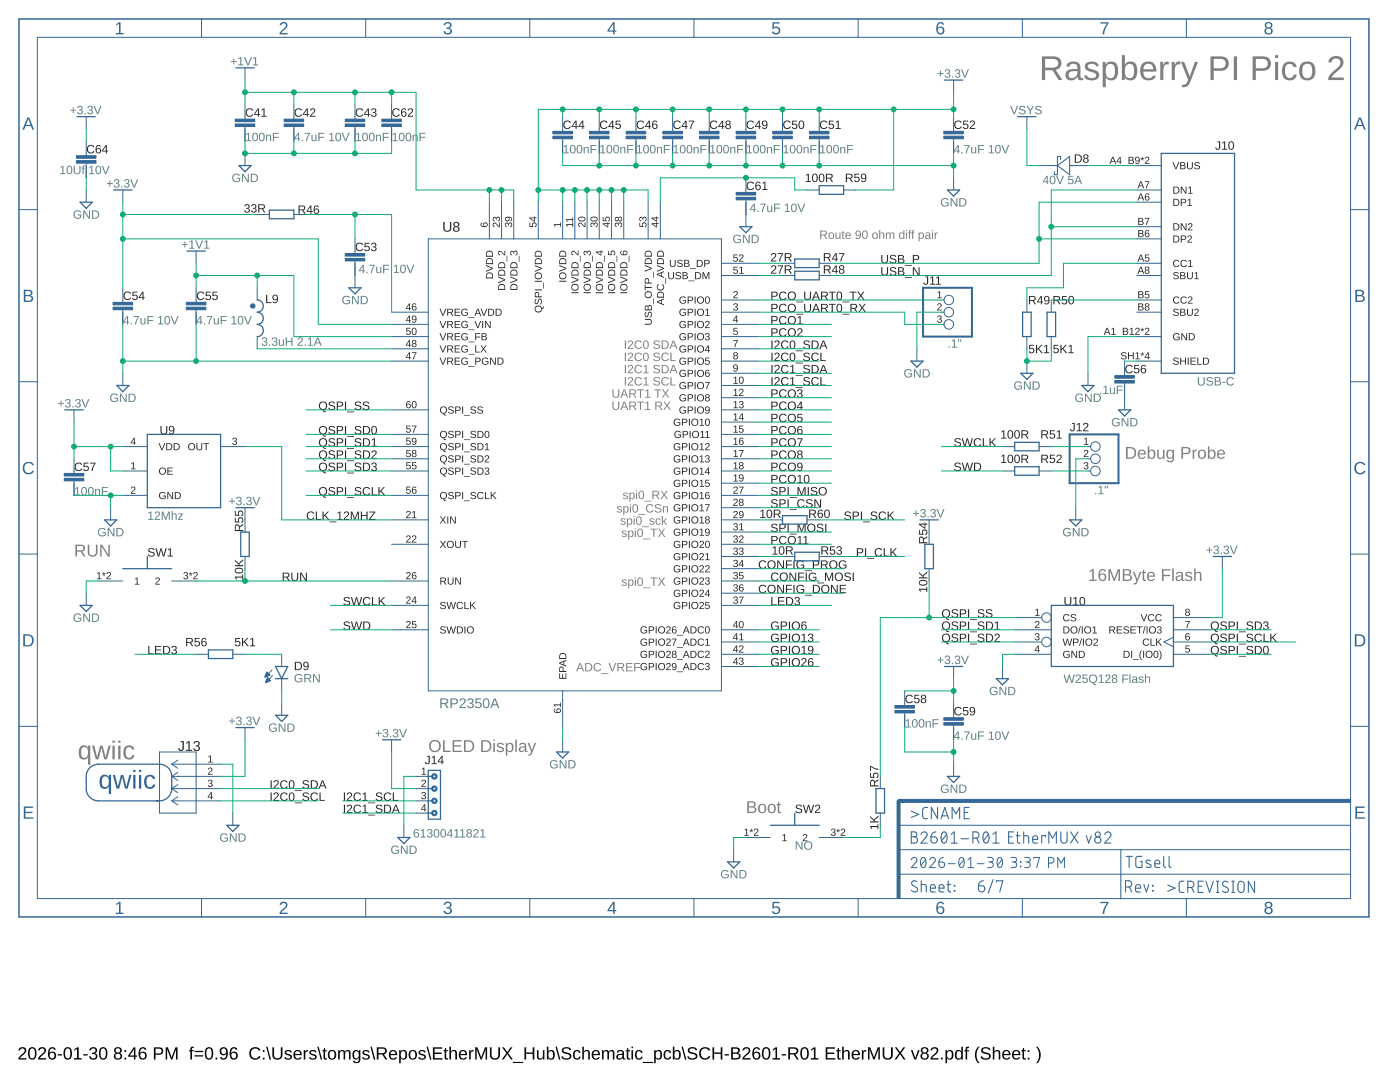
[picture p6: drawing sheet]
<svg xmlns="http://www.w3.org/2000/svg" width="279mm" height="216mm" viewBox="0 0 279 216" stroke-linecap="round" stroke-linejoin="round" font-family="sans-serif">
<path d="M3.9 209.1a.79 .79 0 0 1 1.3 .2 .79 .79 0 0 1-.5 1.1l-.7 .7h1.3v.3h-1.6a2.08 2.08 0 0 1 1-1.3 .48 .48 0 0 0 .1-.8 .48 .48 0 0 0-.8 .3h-.3zM6 209.1a.91 .91 0 0 1 1 .1 .91 .91 0 0 1 .3 1 .89 .89 0 0 1-.4 1.1 .89 .89 0 0 1-1.1-.2l-.2-.5v-.8zM6.1 209.3a1.65 1.65 0 0 0 .2 1.9h.1a1.12 1.12 0 0 0 .5-1.6l-.3-.4zM7.9 209.1a.79 .79 0 0 1 1.2 .2 .79 .79 0 0 1-.5 1.1l-.7 .7h1.3v.3h-1.6a2.08 2.08 0 0 1 1-1.3 .48 .48 0 0 0 .1-.8 .48 .48 0 0 0-.8 .3h-.3zM10 209.1a.76 .76 0 0 1 1.1 .3l-.3 .1a.51 .51 0 0 0-.6-.3 .51 .51 0 0 0-.3 .7v.3a.79 .79 0 0 1 1.1 0 .79 .79 0 0 1-.1 1.1 .79 .79 0 0 1-1.1-.2 1.85 1.85 0 0 1 .2-2zM9.8 210.6a.55 .55 0 0 0 1.1 0 .55 .55 0 0 0-1.1 0zM11.5 210.3h.9v.3h-.9zM13 209.1a.91 .91 0 0 1 1.1 .1 .91 .91 0 0 1 .3 1 .89 .89 0 0 1-.4 1.1 .89 .89 0 0 1-1.1-.2l-.2-.5v-.8zM13.2 209.3a1.65 1.65 0 0 0 .1 1.9h.2a1.12 1.12 0 0 0 .5-1.6l-.3-.4zM14.8 209.4l.6-.4h.3v2.1h.6v.3h-1.5v-.3h.6v-1.8l-.6 .4zM16.6 210.3h.9v.3h-.9zM18.1 209.1a.74 .74 0 0 1 .9-.1 .74 .74 0 0 1 .3 1l-.4 .2a.66 .66 0 0 1 .5 .7 .66 .66 0 0 1-.8 .5l-.7-.2-.1-.4h.3a.49 .49 0 0 0 .7 .4 .49 .49 0 0 0 .2-.8l-.6-.1v-.3a.47 .47 0 0 0 .6-.2 .47 .47 0 0 0-.3-.6 .47 .47 0 0 0-.6 .4h-.3zM20.1 209.1a.91 .91 0 0 1 1.1 .1 .91 .91 0 0 1 .2 1 .89 .89 0 0 1-.3 1.1 .89 .89 0 0 1-1.1-.2l-.2-.5v-.8zM20.3 209.3a1.65 1.65 0 0 0 .1 1.9h.2a1.12 1.12 0 0 0 .5-1.6l-.3-.4zM23 209.1a.74 .74 0 0 1 .9-.1 .74 .74 0 0 1 .3 .9l-.3 .2a.71 .71 0 0 1 .4 1 .71 .71 0 0 1-1 .3 .66 .66 0 0 1-.6-.6 .66 .66 0 0 1 .5-.7l-.4-.3v-.4zM23.1 209.6a.45 .45 0 0 0 .9 0 .45 .45 0 0 0-.9 0zM23 210.7a.51 .51 0 0 0 1 0 .51 .51 0 0 0-1 0zM24.8 209.5h.4v.4h-.4zM24.8 211.1h.4v.3h-.4zM26.7 209h.3v1.6h.4v.3h-.4v.5h-.3v-.5h-1.1v-.3zM26.7 209.3l-.8 1.3h.8zM28 209.1a.76 .76 0 0 1 1.2 .3l-.3 .1a.51 .51 0 0 0-.6-.3 .51 .51 0 0 0-.3 .7v.3a.79 .79 0 0 1 1.1 0 .79 .79 0 0 1-.1 1.1 .79 .79 0 0 1-1.1-.2 1.85 1.85 0 0 1 .1-2zM27.9 210.6a.55 .55 0 0 0 1.1 0 .55 .55 0 0 0-1.1 0zM30.7 209a2.12 2.12 0 0 1 1.7 .2 .76 .76 0 0 1 .1 .8 .76 .76 0 0 1-.7 .5h-.8v.9h-.3zM31 209.2v1h1a.49 .49 0 0 0 0-.9zM33.1 209h.4l.8 2.1 .7-2.1h.4v2.4h-.3v-2.1l-.7 2.1h-.3l-.8-2.1 .1 2.1h-.3zM38.1 209l.6-.1v.2l-.4 .1v.3h.4v.3h-.4v1.6h-.3v-1.6h-.3v-.3h.3zM38.8 209.7h1.8v.2h-1.8zM38.8 210.6h1.8v.2h-1.8zM41.2 209.1a.91 .91 0 0 1 1.1 .1 .91 .91 0 0 1 .3 1 .89 .89 0 0 1-.4 1.1 .89 .89 0 0 1-1.1-.2l-.2-.5v-.8zM41.4 209.3a1.65 1.65 0 0 0 .1 1.9h.2a1.12 1.12 0 0 0 .5-1.6l-.3-.4zM43 211h.4v.4h-.4zM44.1 209.2a.89 .89 0 0 1 1.1-.1 .89 .89 0 0 1 .3 1 .94 .94 0 0 1-.3 1.1 .94 .94 0 0 1-1.2 0l-.1-.3h.3a.52 .52 0 0 0 .6 .2 .52 .52 0 0 0 .3-.6l.1-.3a.78 .78 0 0 1-1.2 .1 .78 .78 0 0 1 .1-1.1zM44.1 209.8a.54 .54 0 0 0 1 0 .54 .54 0 0 0-1 0zM46.2 209.1a.76 .76 0 0 1 1.2 .3l-.3 .1a.51 .51 0 0 0-.7-.3 .51 .51 0 0 0-.3 .7v.3a.79 .79 0 0 1 1.2 0 .79 .79 0 0 1-.1 1.1 .79 .79 0 0 1-1.2-.2 1.85 1.85 0 0 1 .2-2zM46.1 210.6a.52 .52 0 0 0 1 0 .52 .52 0 0 0-1 0zM50.1 209.3a1.21 1.21 0 0 1 1.9 .2l-.3 .2a.87 .87 0 0 0-1.2-.4 .87 .87 0 0 0-.4 1.2 .84 .84 0 0 0 .7 .7 .84 .84 0 0 0 .9-.5l.3 .1a1.25 1.25 0 0 1-1.9 .4 1.25 1.25 0 0 1 0-1.9zM52.4 209.5h.4v.4h-.4zM52.4 211.1h.4v.3h-.4zM53.1 208.9h.3l.7 2.5h-.3zM54.4 209h.3v1.5a.68 .68 0 0 0 .7 .7 .68 .68 0 0 0 .6-.7v-1.5h.4v1.5a1.01 1.01 0 0 1-1 .9 1.01 1.01 0 0 1-1-.9zM57 209.6a.85 .85 0 0 1 1.2 .4h-.2a.39 .39 0 0 0-.5-.3 .39 .39 0 0 0-.3 .5l.2 .1a.67 .67 0 0 1 .7 .2 .67 .67 0 0 1 .1 .7 .91 .91 0 0 1-1.5-.2l.3-.1a.45 .45 0 0 0 .5 .4 .45 .45 0 0 0 .4-.6h-.1a.82 .82 0 0 1-1-.8zM58.8 209.8a.85 .85 0 0 1 1-.2 .85 .85 0 0 1 .4 .9h-1.3a.54 .54 0 0 0 .3 .7 .54 .54 0 0 0 .7-.3l.3 .1a.89 .89 0 0 1-1.2 .4 .89 .89 0 0 1-.4-1.2zM59 209.9l-.1 .4h1l-.3-.5zM60.6 209.5h.3v.4l.2-.3 .4-.1v.3h-.3l-.2 .3-.1 1.3h-.3zM61.9 209.6a.85 .85 0 0 1 1.3 .4h-.3a.39 .39 0 0 0-.5-.3 .39 .39 0 0 0-.3 .5l.2 .1a.67 .67 0 0 1 .7 .2 .67 .67 0 0 1 .1 .7 .91 .91 0 0 1-1.5-.2l.3-.1a.45 .45 0 0 0 .6 .4 .45 .45 0 0 0 .3-.6h-.1a.82 .82 0 0 1-1-.8zM63.3 208.9h.3l.7 2.5h-.3zM64.7 209.1h.2v.4h.3v.3h-.3v1.2l.1 .2h.3v.2h-.6l-.1-.1v-1.5h-.2v-.3h.2zM65.6 209.8a.89 .89 0 0 1 1.2-.1 .89 .89 0 0 1 .3 1.1 .89 .89 0 0 1-1.3 .6 .89 .89 0 0 1-.3-1.3zM66 209.8a.86 .86 0 0 0 .3 1.4 .79 .79 0 0 0 .5-.7 .79 .79 0 0 0-.5-.8zM67.5 209.5h.3v.4a.58 .58 0 0 1 .5-.4 .58 .58 0 0 1 .6 .4 .58 .58 0 0 1 .6-.4 .58 .58 0 0 1 .5 .7v1.2h-.3l-.1-1.4a.41 .41 0 0 0-.5-.2 .41 .41 0 0 0-.2 .5v1.1h-.3v-1.4a.41 .41 0 0 0-.6-.2 .41 .41 0 0 0-.2 .5v1.1h-.3zM70.5 209.8a.66 .66 0 0 1 1.1 .1v-.4h.3v1.9a.79 .79 0 0 1-.6 .7 .79 .79 0 0 1-.9-.4l.3-.1 .4 .3a.59 .59 0 0 0 .5-.8 .7 .7 0 0 1-.9 .3 .7 .7 0 0 1-.4-.9zM70.8 209.9a.87 .87 0 0 0 .3 1.3 .78 .78 0 0 0 .5-.7 .78 .78 0 0 0-.5-.8zM72.5 209.6a.85 .85 0 0 1 1.3 .4h-.3a.39 .39 0 0 0-.5-.3 .39 .39 0 0 0-.3 .5l.2 .1a.67 .67 0 0 1 .7 .2 .67 .67 0 0 1 .1 .7 .91 .91 0 0 1-1.4-.2l.2-.1a.45 .45 0 0 0 .6 .4 .45 .45 0 0 0 .3-.6h-.1a.82 .82 0 0 1-.9-.8zM73.9 208.9h.3l.7 2.5h-.3zM75.2 209h1.1a.7 .7 0 0 1 .9 .5 .7 .7 0 0 1-.6 .9l.7 1h-.4l-.6-1h-.8v1h-.3zM75.5 209.2v.9h.8a.46 .46 0 0 0 .6-.4 .46 .46 0 0 0-.6-.5zM77.8 209.8a.85 .85 0 0 1 1.1-.2 .85 .85 0 0 1 .4 .9h-1.4a.54 .54 0 0 0 .4 .7 .54 .54 0 0 0 .6-.3l.3 .1a.89 .89 0 0 1-1.2 .4 .89 .89 0 0 1-.4-1.2zM78.1 209.9l-.2 .4h1l-.3-.5zM79.7 209.5h.3v.3a.71 .71 0 0 1 .9-.2 .71 .71 0 0 1 .3 .9 .76 .76 0 0 1-.9 .9l-.3-.3v1h-.3zM80.2 209.8a.84 .84 0 0 0 .3 1.4 .83 .83 0 0 0 0-1.4zM81.8 209.8a.89 .89 0 0 1 1.1-.1 .89 .89 0 0 1 .3 1.1 .89 .89 0 0 1-1.2 .6 .89 .89 0 0 1-.4-1.3zM82.1 209.8a.86 .86 0 0 0 .3 1.4 .79 .79 0 0 0 .5-.7 .79 .79 0 0 0-.5-.8zM83.7 209.6a.85 .85 0 0 1 1.3 .4h-.3a.39 .39 0 0 0-.5-.3 .39 .39 0 0 0-.3 .5l.2 .1a.67 .67 0 0 1 .7 .2 .67 .67 0 0 1 .1 .7 .91 .91 0 0 1-1.4-.2l.2-.1a.45 .45 0 0 0 .6 .4 .45 .45 0 0 0 .3-.6h-.1a.82 .82 0 0 1-.9-.8zM85.1 208.9h.3l.7 2.5h-.3zM86.4 209h1.8v.2h-1.5v.8h1.4v.3h-1.4v.8h1.6v.3h-1.9zM88.8 209.1h.2v.4h.4v.3h-.4v1.2l.1 .2h.3v.2h-.5l-.1-.1-.1-1.5h-.2v-.3h.2zM89.7 208.9h.3v1a.63 .63 0 0 1 .7-.4 .63 .63 0 0 1 .5 .7v1.2h-.3v-1.2a.45 .45 0 0 0-.5-.5 .45 .45 0 0 0-.4 .6v1.1h-.3zM91.8 209.8a.85 .85 0 0 1 1-.2 .85 .85 0 0 1 .4 .9h-1.3a.54 .54 0 0 0 .3 .7 .54 .54 0 0 0 .7-.3l.3 .1a.89 .89 0 0 1-1.2 .4 .89 .89 0 0 1-.4-1.2zM92 209.9l-.1 .4h1l-.3-.5zM93.6 209.5h.3v.4l.2-.3 .4-.1v.3h-.3l-.2 .3-.1 1.3h-.3zM94.8 209h.5l.7 2.1 .8-2.1h.4v2.4h-.3v-2.1l-.8 2.1h-.2l-.8-2.1v2.1h-.3zM97.8 209h.3v1.5a.68 .68 0 0 0 .7 .7 .68 .68 0 0 0 .7-.7v-1.5h.3v1.5a1.01 1.01 0 0 1-1 .9 1.01 1.01 0 0 1-1-.9zM100.2 209h.4l.6 .9 .7-.9h.4l-.9 1.1 .9 1.3h-.3l-.8-1.1-.7 1.1h-.4l1-1.3zM102.4 211.9h2v.2h-2zM104.7 209h.3v1h1.3v-1h.3v2.4h-.3v-1.1h-1.3v1.1h-.3zM107.2 209.5h.3v1.2a.45 .45 0 0 0 .5 .5 .45 .45 0 0 0 .3-.6v-1.1h.3l.1 1.9h-.3v-.3a.63 .63 0 0 1-.8 .3 .63 .63 0 0 1-.4-.6zM109.1 208.9h.3v.9a.71 .71 0 0 1 1-.2 .71 .71 0 0 1 .3 .9 .76 .76 0 0 1-.9 .9l-.4-.3v.3h-.3zM109.7 209.8a.84 .84 0 0 0 .2 1.4 .83 .83 0 0 0 0-1.4zM110.9 208.9h.2l.7 2.5h-.2zM112.2 209.2a1.11 1.11 0 0 1 1.8 .3l-.3 .1a.63 .63 0 0 0-.7-.4 .63 .63 0 0 0-.5 .5l.6 .3a.75 .75 0 0 1 .9 .8 .75 .75 0 0 1-1 .6 .89 .89 0 0 1-1-.6h.3a.78 .78 0 0 0 .7 .4 .78 .78 0 0 0 .7-.4 1.74 1.74 0 0 0-1.3-.7l-.3-.4zM114.6 209.8a.76 .76 0 0 1 1.3 .3h-.4a.48 .48 0 0 0-.6-.3 .48 .48 0 0 0-.2 .7 .48 .48 0 0 0 .2 .6 .48 .48 0 0 0 .7-.3l.3 .1a.79 .79 0 0 1-1 .5 .79 .79 0 0 1-.6-.9zM116.2 208.9h.3v1a.63 .63 0 0 1 .7-.4 .63 .63 0 0 1 .5 .7v1.2h-.3v-1.2a.45 .45 0 0 0-.5-.5 .45 .45 0 0 0-.4 .6v1.1h-.3zM118.3 209.8a.85 .85 0 0 1 1-.2 .85 .85 0 0 1 .4 .9h-1.3a.54 .54 0 0 0 .3 .7 .54 .54 0 0 0 .7-.3l.3 .1a.89 .89 0 0 1-1.2 .4 .89 .89 0 0 1-.4-1.2zM118.6 209.9l-.2 .4h1l-.3-.5zM120.1 209.5h.3v.4a.58 .58 0 0 1 .6-.4 .58 .58 0 0 1 .5 .4 .58 .58 0 0 1 .7-.4 .58 .58 0 0 1 .4 .7v1.2h-.3v-1.4a.41 .41 0 0 0-.6-.2 .41 .41 0 0 0-.2 .5v1.1h-.3v-1.4a.41 .41 0 0 0-.5-.2 .41 .41 0 0 0-.2 .5v1.1h-.4zM123.3 209.6a.74 .74 0 0 1 .8-.1 .74 .74 0 0 1 .4 .6v1l.3 .1v.2h-.4l-.2-.3a.63 .63 0 0 1-.8 .4 .63 .63 0 0 1-.4-.8 .63 .63 0 0 1 .8-.4h.4a.42 .42 0 0 0-.3-.6 .42 .42 0 0 0-.5 .3h-.3zM123.4 210.6a.39 .39 0 0 0 .1 .6 .39 .39 0 0 0 .6-.2l.1-.5zM125.2 209.1h.2v.4h.3v.3h-.3v1.2l.1 .2h.3v.2h-.6l-.1-.1v-1.5h-.2v-.3h.2zM126 208.9h.3v.2h-.3zM126 209.5h.3v1.9h-.3zM126.9 209.8a.76 .76 0 0 1 1.3 .3h-.3a.48 .48 0 0 0-.6-.3 .48 .48 0 0 0-.2 .7 .48 .48 0 0 0 .2 .6 .48 .48 0 0 0 .6-.3l.4 .1a.79 .79 0 0 1-1 .5 .79 .79 0 0 1-.6-.9zM128.3 211.9h2v.2h-2zM130.5 209.5h.3l.1 .3a.71 .71 0 0 1 .9-.2 .71 .71 0 0 1 .3 .9 .76 .76 0 0 1-.9 .9l-.3-.3v1h-.4zM131.1 209.8a.84 .84 0 0 0 .3 1.4 .83 .83 0 0 0 0-1.4zM132.6 209.8a.76 .76 0 0 1 1.3 .3h-.3a.48 .48 0 0 0-.6-.3 .48 .48 0 0 0-.2 .7 .48 .48 0 0 0 .2 .6 .48 .48 0 0 0 .6-.3l.3 .1a.79 .79 0 0 1-.9 .5 .79 .79 0 0 1-.6-.9zM134.3 208.9h.3v.9a.71 .71 0 0 1 .9-.2 .71 .71 0 0 1 .4 .9 .76 .76 0 0 1-.9 .9l-.4-.3v.3h-.3zM134.8 209.8a.84 .84 0 0 0 .3 1.4 .83 .83 0 0 0 0-1.4zM136 208.9h.3l.7 2.5h-.3zM137.4 209.2a1.11 1.11 0 0 1 1.7 .3l-.3 .1a.63 .63 0 0 0-.6-.4 .63 .63 0 0 0-.6 .5l.7 .3a.75 .75 0 0 1 .9 .8 .75 .75 0 0 1-1 .6 .89 .89 0 0 1-1-.6h.3a.78 .78 0 0 0 .7 .4 .78 .78 0 0 0 .7-.4 1.74 1.74 0 0 0-1.4-.7l-.2-.4zM139.8 209.3a1.21 1.21 0 0 1 1.9 .2l-.3 .2a.87 .87 0 0 0-1.1-.4 .87 .87 0 0 0-.4 1.2 .84 .84 0 0 0 .7 .7 .84 .84 0 0 0 .9-.5l.3 .1a1.25 1.25 0 0 1-1.9 .4 1.25 1.25 0 0 1-.1-1.9zM142.2 209h.3v1h1.3v-1h.4v2.4h-.4v-1.1h-1.3v1.1h-.3zM144.6 210.3h.9v.3h-.9zM145.9 209a1.58 1.58 0 0 1 1.7 .3 .57 .57 0 0 1-.4 .8 .66 .66 0 0 1 .6 .8 .66 .66 0 0 1-.9 .5h-1zM146.2 209.2v.8h.6a.42 .42 0 0 0 .4-.1 .42 .42 0 0 0 .1-.5 1 1 0 0 0-1.1-.2zM146.2 210.3v.8h1a.43 .43 0 0 0 .2-.6l-.2-.2zM148.4 209.1a.79 .79 0 0 1 1.3 .2 .79 .79 0 0 1-.5 1.1l-.7 .7h1.3v.3h-1.6a2.08 2.08 0 0 1 1-1.3 .48 .48 0 0 0 .1-.8 .48 .48 0 0 0-.8 .3h-.3zM150.5 209.1a.76 .76 0 0 1 1.2 .3l-.3 .1a.51 .51 0 0 0-.6-.3 .51 .51 0 0 0-.3 .7l-.1 .3a.79 .79 0 0 1 1.2 0 .79 .79 0 0 1-.1 1.1 .79 .79 0 0 1-1.1-.2 1.85 1.85 0 0 1 .1-2zM150.4 210.6a.52 .52 0 0 0 1 0 .52 .52 0 0 0-1 0zM152.4 209.1a.91 .91 0 0 1 1.1 .1 .91 .91 0 0 1 .2 1 .89 .89 0 0 1-.3 1.1 .89 .89 0 0 1-1.1-.2l-.2-.5v-.8zM152.6 209.3a1.65 1.65 0 0 0 .1 1.9h.2a1.12 1.12 0 0 0 .5-1.6l-.3-.4zM154.2 209.4l.6-.4h.3v2.1h.6v.3h-1.5v-.3h.6v-1.8l-.6 .4zM156 210.3h.9v.3h-.9zM157.3 209h1.2a.7 .7 0 0 1 .8 .5 .7 .7 0 0 1-.6 .9l.7 1h-.4l-.6-1h-.8v1h-.3zM157.6 209.2v.9h.8a.46 .46 0 0 0 .6-.4 .46 .46 0 0 0-.6-.5zM160.1 209.1a.91 .91 0 0 1 1 .1 .91 .91 0 0 1 .3 1 .89 .89 0 0 1-.3 1.1 .89 .89 0 0 1-1.2-.2l-.2-.5v-.8zM160.3 209.3a1.65 1.65 0 0 0 .1 1.9h.2a1.12 1.12 0 0 0 .4-1.6l-.3-.4zM161.9 209.4l.6-.4h.2v2.1h.6v.3h-1.5v-.3h.6v-1.8l-.5 .4zM164.8 209h1.8v.2h-1.5v.8h1.4v.3h-1.4v.8h1.6v.3h-1.9zM167.2 209.1h.2v.4h.4v.3h-.4v1.2l.1 .2h.3v.2h-.5l-.1-.1-.1-1.5h-.2v-.3h.2zM168.1 208.9h.3v1a.63 .63 0 0 1 .7-.4 .63 .63 0 0 1 .5 .7v1.2h-.3v-1.2a.45 .45 0 0 0-.5-.5 .45 .45 0 0 0-.4 .6v1.1h-.3zM170.2 209.8a.85 .85 0 0 1 1-.2 .85 .85 0 0 1 .4 .9h-1.3a.54 .54 0 0 0 .3 .7 .54 .54 0 0 0 .7-.3l.3 .1a.89 .89 0 0 1-1.2 .4 .89 .89 0 0 1-.4-1.2zM170.4 209.9l-.1 .4h1l-.3-.5zM172 209.5h.3v.4l.2-.3 .4-.1v.3h-.4l-.1 .3-.1 1.3h-.3zM173.2 209h.5l.7 2.1 .8-2.1h.4v2.4h-.3v-2.1l-.8 2.1h-.2l-.8-2.1v2.1h-.3zM176.2 209h.3v1.5a.68 .68 0 0 0 .7 .7 .68 .68 0 0 0 .6-.7v-1.5h.4v1.5a1.01 1.01 0 0 1-1 .9 1.01 1.01 0 0 1-1-.9zM178.6 209h.4l.6 .9 .7-.9h.4l-.9 1.1 .9 1.3h-.3l-.8-1.1-.7 1.1h-.4l.9-1.3zM181.8 209.5h.3l.6 1.7 .5-1.7h.3l-.7 1.9h-.3zM184 209.1a.74 .74 0 0 1 .9-.1 .74 .74 0 0 1 .3 .9l-.3 .2a.71 .71 0 0 1 .4 1 .71 .71 0 0 1-1 .3 .66 .66 0 0 1-.6-.6 .66 .66 0 0 1 .5-.7l-.4-.3v-.4zM184.1 209.6a.45 .45 0 0 0 .9 0 .45 .45 0 0 0-.9 0zM184 210.7a.51 .51 0 0 0 1 0 .51 .51 0 0 0-1 0zM186 209.1a.79 .79 0 0 1 1.2 .2 .79 .79 0 0 1-.5 1.1l-.7 .7h1.3v.3h-1.6a2.08 2.08 0 0 1 1-1.3 .48 .48 0 0 0 .1-.8 .48 .48 0 0 0-.8 .3h-.3zM187.8 211h.3v.4h-.3zM188.7 209.5h.3v.3a.71 .71 0 0 1 .9-.2 .71 .71 0 0 1 .4 .9 .76 .76 0 0 1-1 .9l-.3-.3v1h-.3zM189.2 209.8a.84 .84 0 0 0 .3 1.4 .83 .83 0 0 0 0-1.4zM190.7 209.8a.67 .67 0 0 1 1.1 0v-.9h.4v2.5h-.3l-.1-.3a.71 .71 0 0 1-.9 .3 .71 .71 0 0 1-.3-.9zM191 209.9a.9 .9 0 0 0 .3 1.3 .79 .79 0 0 0 .5-.7 .79 .79 0 0 0-.5-.8zM192.8 209l.6-.1v.2l-.4 .1v.3h.4v.3h-.4v1.6h-.3v-1.6h-.3v-.3h.3zM195.2 208.9h.3a2.48 2.48 0 0 0 0 3.2 1.06 1.06 0 0 1-.9-1 2.47 2.47 0 0 1 .6-2.2zM195.9 209.2a1.11 1.11 0 0 1 1.8 .3l-.4 .1a.63 .63 0 0 0-.6-.4 .63 .63 0 0 0-.6 .5l.7 .3a.75 .75 0 0 1 .9 .8 .75 .75 0 0 1-1 .6 .89 .89 0 0 1-1-.6h.3a.78 .78 0 0 0 .7 .4 .78 .78 0 0 0 .7-.4 1.74 1.74 0 0 0-1.3-.7l-.3-.4zM198.1 208.9h.3v1a.63 .63 0 0 1 .8-.4 .63 .63 0 0 1 .4 .7v1.2h-.3v-1.2a.45 .45 0 0 0-.5-.5 .45 .45 0 0 0-.4 .6v1.1h-.3zM200.2 209.8a.85 .85 0 0 1 1-.2 .85 .85 0 0 1 .5 .9h-1.4a.54 .54 0 0 0 .4 .7 .54 .54 0 0 0 .6-.3l.3 .1a.89 .89 0 0 1-1.2 .4 .89 .89 0 0 1-.4-1.2zM200.5 209.9l-.2 .4h1l-.3-.5zM202.2 209.8a.85 .85 0 0 1 1-.2 .85 .85 0 0 1 .4 .9h-1.3a.54 .54 0 0 0 .3 .7 .54 .54 0 0 0 .7-.3l.3 .1a.89 .89 0 0 1-1.2 .4 .89 .89 0 0 1-.4-1.2zM202.4 209.9l-.1 .4h1l-.3-.5zM204.2 209.1h.2v.4h.3v.3h-.3v1.2l.1 .2h.2v.2h-.5l-.1-.1v-1.5h-.3v-.3h.3zM205.1 209.5h.3v.4h-.3zM205.1 211.1h.3v.3h-.3zM206.8 208.9a1.06 1.06 0 0 1 .8 1 2.47 2.47 0 0 1-.5 2.2h-.3a2.48 2.48 0 0 0 0-3.2z" fill="#000"/>
<g fill="#808080">
<path d="M217.5 113.9l.5-.3h.3v2.1h.6v.2h-1.5v-.2h.6v-1.8l-.5 .3zM219.6 113.7a.74 .74 0 0 1 1.1 .3l-.3 .1a.49 .49 0 0 0-.6-.3 .49 .49 0 0 0-.3 .6v.3a.77 .77 0 0 1 1.1 0 .77 .77 0 0 1-.1 1.1 .77 .77 0 0 1-1.1-.1l-.2-.6v-.7zM219.5 115.1a.5 .5 0 0 0 1 0 .5 .5 0 0 0-1 0zM221.2 113.6h.4l.8 2 .7-2h.4v2.3h-.3v-2.1l-.7 2.1h-.2l-.8-2.1v2.1h-.3zM224.1 113.6a1.53 1.53 0 0 1 1.6 .3v.4l-.4 .4a.64 .64 0 0 1 .6 .8 .64 .64 0 0 1-.9 .4h-.9zM224.4 113.8v.8h.5a.41 .41 0 0 0 .4-.2 .41 .41 0 0 0 .1-.4l-.2-.2zM224.4 114.8v.9l.9-.1a.41 .41 0 0 0 .2-.6l-.2-.1zM226.1 114.1h.3l.6 1.5 .5-1.5h.3l-.7 1.8a.77 .77 0 0 1-.9 .7v-.2h.3l.3-.5zM228.2 113.7h.2v.4h.3v.2h-.3v1.2l.1 .2h.2v.2h-.5l-.1-.1v-1.5h-.3v-.2h.3zM229.1 114.3a.82 .82 0 0 1 1-.1 .82 .82 0 0 1 .4 .9h-1.3a.53 .53 0 0 0 .3 .6 .53 .53 0 0 0 .7-.2h.3a.87 .87 0 0 1-1.2 .4 .87 .87 0 0 1-.4-1.2zM229.4 114.4l-.2 .4h1l-.3-.5zM231.9 113.6h1.7v.2h-1.4v.9h1.3v.3h-1.3v.9h-.3zM233.9 113.4h.3v2.5h-.3zM234.9 114.2a.72 .72 0 0 1 .8-.1 .72 .72 0 0 1 .4 .6v.9l.3 .1v.2h-.4l-.2-.3a.62 .62 0 0 1-.8 .4 .62 .62 0 0 1-.4-.8 .62 .62 0 0 1 .8-.4h.4a.41 .41 0 0 0-.3-.5 .41 .41 0 0 0-.5 .3h-.3zM235 115.1a.37 .37 0 0 0 .1 .6 .37 .37 0 0 0 .5-.1l.2-.6zM236.7 114.2a.82 .82 0 0 1 1.2 .3l-.2 .1a.38 .38 0 0 0-.5-.3 .38 .38 0 0 0-.3 .4l.2 .1a.65 .65 0 0 1 .7 .2 .65 .65 0 0 1 .1 .7 .88 .88 0 0 1-1.4-.2l.2-.1a.44 .44 0 0 0 .5 .4 .44 .44 0 0 0 .4-.5l-.1-.1a.79 .79 0 0 1-.9-.8zM238.3 113.4h.3v1a.61 .61 0 0 1 .7-.3 .61 .61 0 0 1 .5 .6v1.2h-.3v-1.1a.43 .43 0 0 0-.5-.5 .43 .43 0 0 0-.4 .6v1h-.3z"/>
<path d="M224.7 89.2h.8a1.18 1.18 0 0 1 1.3 1.1 1.18 1.18 0 0 1-1.2 1.2h-.9zM225 89.4v1.9h.6a.97 .97 0 0 0 .8-1.2 .97 .97 0 0 0-1.4-.7zM227.3 89.9a.82 .82 0 0 1 1-.1 .82 .82 0 0 1 .4 .9h-1.3a.53 .53 0 0 0 .3 .6 .53 .53 0 0 0 .7-.2l.2 .1a.87 .87 0 0 1-1.1 .3 .87 .87 0 0 1-.4-1.1zM227.5 90.1l-.1 .4h1l-.3-.5zM229.1 89.1h.3l-.1 .9a.69 .69 0 0 1 .9-.2 .69 .69 0 0 1 .4 .8 .73 .73 0 0 1-.9 1l-.3-.3-.1 .2h-.3zM229.6 90a.86 .86 0 0 0 .2 1.4 .8 .8 0 0 0 0-1.5zM231 89.7h.3v1.2a.44 .44 0 0 0 .4 .5 .44 .44 0 0 0 .4-.6v-1.1h.3v1.8h-.3v-.3a.61 .61 0 0 1-.7 .4 .61 .61 0 0 1-.4-.7zM232.9 89.9a.64 .64 0 0 1 1.1 .1v-.3h.3v1.8a.76 .76 0 0 1-.6 .7 .76 .76 0 0 1-.8-.4h.3l.4 .2a.57 .57 0 0 0 .4-.8 .68 .68 0 0 1-.9 .3 .68 .68 0 0 1-.3-.9zM233.2 90.1a.85 .85 0 0 0 .3 1.2 .75 .75 0 0 0 .5-.7 .75 .75 0 0 0-.5-.7zM235.8 89.2a2.06 2.06 0 0 1 1.6 .2 .73 .73 0 0 1 .1 .8 .73 .73 0 0 1-.7 .4h-.7v.9h-.3zM236.1 89.4v1l.9-.1a.48 .48 0 0 0 0-.8zM238 89.7h.3v.4l.2-.3 .4-.1v.3h-.4l-.1 .3-.1 1.2h-.3zM239.3 89.9a.87 .87 0 0 1 1.1-.1 .87 .87 0 0 1 .3 1.1 .86 .86 0 0 1-1.2 .6 .86 .86 0 0 1-.4-1.3zM239.6 90a.83 .83 0 0 0 .3 1.4 .77 .77 0 0 0 .5-.8 .77 .77 0 0 0-.5-.7zM241.1 89.1h.3v.9a.69 .69 0 0 1 .8-.2 .69 .69 0 0 1 .4 .8 .73 .73 0 0 1-.9 1l-.3-.3-.1 .2h-.2zM241.6 90a.86 .86 0 0 0 .2 1.4 .8 .8 0 0 0 0-1.5zM243.1 89.9a.82 .82 0 0 1 1-.1 .82 .82 0 0 1 .4 .9h-1.3a.53 .53 0 0 0 .3 .6 .53 .53 0 0 0 .7-.2l.2 .1a.87 .87 0 0 1-1.1 .3 .87 .87 0 0 1-.4-1.1zM243.3 90.1l-.1 .4h1l-.3-.5z"/>
<path d="M207.9 11.2h2.3a1.37 1.37 0 0 1 1.6 1.1 1.37 1.37 0 0 1-1.1 1.6l1.3 2.1h-.7l-1.2-2h-1.5v2h-.7zM208.6 11.8v1.7h1.5a.89 .89 0 0 0 1.1-.9 .89 .89 0 0 0-1.1-.8zM213.1 12.6a1.48 1.48 0 0 1 1.5-.3 1.48 1.48 0 0 1 1 1.2v1.8l.2 .3h.4v.4a.76 .76 0 0 1-1.2-.7 1.31 1.31 0 0 1-1.2 .7 1.31 1.31 0 0 1-1.1-.7 1.24 1.24 0 0 1 1.5-1.5h.8a.83 .83 0 0 0-.6-1.1 .83 .83 0 0 0-1 .6h-.6zM213.5 14.4a.71 .71 0 0 0-.1 1 .71 .71 0 0 0 1.1 0l.4-.6 .1-.6zM216.9 12.5a1.82 1.82 0 0 1 2.3 .4l.1 .3h-.6a.94 .94 0 0 0-1.6 0 1.2 1.2 0 0 0 1.3 .7 1.05 1.05 0 0 1 1 1.2 1.05 1.05 0 0 1-1.2 .9 1.48 1.48 0 0 1-1.8-.9l.5-.1a1.13 1.13 0 0 0 1.8 .2v-.4l-.4-.3a2.33 2.33 0 0 1-1.7-.9l-.1-.6zM220 12.3h.6l.1 .6a1.32 1.32 0 0 1 1.5-.6 1.32 1.32 0 0 1 .9 1.4 1.93 1.93 0 0 1-.9 2.3 1.25 1.25 0 0 1-1.5-.6v2h-.6zM221 13a2.29 2.29 0 0 0 .1 2.4 .9 .9 0 0 0 1 .1 .9 .9 0 0 0 .4-1v-.3a1.01 1.01 0 0 0-.2-1.1 1.01 1.01 0 0 0-1.1-.3zM223.9 11h.6v1.9a1.32 1.32 0 0 1 1.5-.6 1.32 1.32 0 0 1 .9 1.4 1.93 1.93 0 0 1-.9 2.3 1.24 1.24 0 0 1-1.5-.6v.6h-.6zM224.9 12.9a2.16 2.16 0 0 0 0 2.5 .9 .9 0 0 0 1 .1 .9 .9 0 0 0 .4-1v-.3a1 1 0 0 0-.2-1.2 1 1 0 0 0-1.2-.1zM228 12.8a1.66 1.66 0 0 1 2-.3 1.66 1.66 0 0 1 .8 1.8h-2.6a1.06 1.06 0 0 0 .6 1.2 1.06 1.06 0 0 0 1.3-.5l.6 .2a1.68 1.68 0 0 1-2 .8 1.68 1.68 0 0 1-1.2-1.9l.2-.8zM228.5 13l-.3 .8h2a.98 .98 0 0 0-.6-1 .98 .98 0 0 0-1.1 .2zM231.5 12.3h.6v.8a.87 .87 0 0 1 1.2-.8v.6a.91 .91 0 0 0-1 .2 .91 .91 0 0 0-.1 1v1.9h-.6zM233.8 12.3h.6v.8a.87 .87 0 0 1 1.1-.8v.6a.91 .91 0 0 0-.9 .2 .91 .91 0 0 0-.1 1v1.9h-.7zM235.7 12.3h.6l1.1 3 1-3h.7l-1.4 3.7a1.52 1.52 0 0 1-1.8 1.4v-.5h.1a1.08 1.08 0 0 0 1.1-.9zM241.6 11.2h2a1.46 1.46 0 0 1 1.6 1.5 1.46 1.46 0 0 1-1.6 1.4h-1.4v1.9h-.6zM242.2 11.8v1.8a2.28 2.28 0 0 0 2.2-.3 .96 .96 0 0 0 .1-1.1 .96 .96 0 0 0-1-.4zM246.2 11.2h.7v4.8h-.7zM250 11.2h2a1.46 1.46 0 0 1 1.6 1.5 1.46 1.46 0 0 1-1.6 1.4h-1.4v1.9h-.6zM250.6 11.8v1.8a2.28 2.28 0 0 0 2.2-.3 .96 .96 0 0 0 .1-1.1 .96 .96 0 0 0-1-.4zM254.5 11h.6v.6h-.6zM254.5 12.3h.6v3.7h-.6zM256.2 12.8a1.48 1.48 0 0 1 2.6 .6h-.6a.86 .86 0 0 0-1.1-.6 .86 .86 0 0 0-.6 1 1.24 1.24 0 0 0 1.1 1.7l.4-.2 .2-.4h.6a1.53 1.53 0 0 1-1.9 1.1 1.53 1.53 0 0 1-1.1-1.8l.1-.9zM259.7 12.7a1.65 1.65 0 0 1 1.9-.3 1.65 1.65 0 0 1 .9 1.8 1.64 1.64 0 0 1-1.6 1.8 1.64 1.64 0 0 1-1.6-1.8l.1-1.1zM260.3 12.9a2.15 2.15 0 0 0 0 2.5 1.06 1.06 0 0 0 1.3 0 1.06 1.06 0 0 0 .3-1.2 1.07 1.07 0 0 0-.3-1.2 1.07 1.07 0 0 0-1.3-.1zM265.4 11.7a1.5 1.5 0 0 1 1.8-.5 1.5 1.5 0 0 1 .9 1.6 6 6 0 0 1-2 2.2l-.4 .5h2.5v.5h-3.1a2.75 2.75 0 0 1 1.3-2l.3-.3a1.18 1.18 0 0 0 .4-1.9 .94 .94 0 0 0-1.4 .7l-.6-.1z"/>
<path d="M15 108.7h1.2a.68 .68 0 0 1 .8 .5 .68 .68 0 0 1-.6 .8l.7 1h-.4l-.6-.9h-.7v.9h-.4zM15.4 108.9v.9h.7a.44 .44 0 0 0 .6-.4 .44 .44 0 0 0-.6-.5zM17.5 108.7h.3v1.5a.65 .65 0 0 0 .7 .6 .65 .65 0 0 0 .6-.7v-1.4h.4v1.5a.98 .98 0 0 1-1 .9 .98 .98 0 0 1-1-.9zM20 108.7h.4l1.2 2v-2h.3v2.3h-.4l-1.2-2v2h-.3z"/>
<path d="M149.1 159.9a1.53 1.53 0 0 1 1.7 .3v.4l-.4 .4a.64 .64 0 0 1 .6 .8 .64 .64 0 0 1-.9 .4h-1zM149.5 160.1v.8h.5a.41 .41 0 0 0 .4-.1 .41 .41 0 0 0 .1-.5l-.3-.1zM149.5 161.1v.9l.9-.1a.41 .41 0 0 0 .2-.6l-.2-.1zM151.5 160.6a.87 .87 0 0 1 1.1-.1 .87 .87 0 0 1 .3 1.1 .86 .86 0 0 1-1.2 .6 .86 .86 0 0 1-.4-1.3zM151.8 160.7a.83 .83 0 0 0 .3 1.3 .77 .77 0 0 0 .5-.7 .77 .77 0 0 0-.5-.7zM153.4 160.6a.87 .87 0 0 1 1.1-.1 .87 .87 0 0 1 .3 1.1 .86 .86 0 0 1-1.2 .6 .86 .86 0 0 1-.4-1.3zM153.7 160.7a.83 .83 0 0 0 .3 1.3 .77 .77 0 0 0 .5-.7 .77 .77 0 0 0-.5-.7zM155.3 160h.2v.4h.4v.2h-.4v1.2l.1 .2h.3v.2h-.5l-.1-.1-.1-1.5h-.2v-.2h.2z"/>
<path d="M163.7 46h.8a.48 .48 0 0 1 .5 .4 .48 .48 0 0 1-.4 .6l.5 .7h-.2l-.5-.7h-.5v.7h-.2zM163.9 46.2v.6h.6a.31 .31 0 0 0 .3-.3 .31 .31 0 0 0-.4-.3zM165.5 46.5a.62 .62 0 0 1 .9 .1 .62 .62 0 0 1-.1 .9 .62 .62 0 0 1-.9-.1zM165.6 46.6v.6l.1 .3a.47 .47 0 0 0 .5-.5 .47 .47 0 0 0-.5-.4zM166.7 46.4h.2v.8a.31 .31 0 0 0 .4 .3 .31 .31 0 0 0 .2-.4v-.7h.2l.1 1.3h-.2l-.1-.3a.43 .43 0 0 1-.4 .3 .43 .43 0 0 1-.4-.5zM168.2 46.1h.1v.3h.2v.1h-.2v.9l.3 .1v.2l-.5-.1v-1.1h-.2v-.1h.2zM168.8 46.5a.58 .58 0 0 1 .7-.1 .58 .58 0 0 1 .3 .7h-.9a.37 .37 0 0 0 .2 .4 .37 .37 0 0 0 .5-.2l.2 .1a.64 .64 0 0 1-1 .1 .64 .64 0 0 1 0-1zM169 46.6l-.1 .3h.7l-.2-.4zM170.9 46.1a.61 .61 0 0 1 .7 0 .61 .61 0 0 1 .2 .7 .6 .6 0 0 1-.2 .8 .6 .6 0 0 1-.9-.3h.2l.1 .2a.46 .46 0 0 0 .5-.2 .46 .46 0 0 0 .1-.4 .53 .53 0 0 1-.8 0 .53 .53 0 0 1 .1-.8zM170.9 46.6a.37 .37 0 0 0 .7 0 .37 .37 0 0 0-.7 0zM172.3 46.1a.62 .62 0 0 1 .7 0 .62 .62 0 0 1 .2 .7 .62 .62 0 0 1-.6 .9 .62 .62 0 0 1-.6-.9zM172.4 46.2a.94 .94 0 0 0 .2 1.3 .83 .83 0 0 0 0-1.3zM174.2 46.5a.62 .62 0 0 1 .9 .1 .62 .62 0 0 1-.1 .9 .62 .62 0 0 1-.9-.1zM174.4 46.6l-.1 .6 .2 .3a.47 .47 0 0 0 .5-.5 .47 .47 0 0 0-.5-.4zM175.5 45.9h.2v.7a.43 .43 0 0 1 .5-.2 .43 .43 0 0 1 .3 .4v.9h-.2v-.8a.31 .31 0 0 0-.4-.4 .31 .31 0 0 0-.2 .4v.8h-.2zM176.8 46.4h.2v.2a.39 .39 0 0 1 .4-.2 .39 .39 0 0 1 .3 .2 .39 .39 0 0 1 .5-.2 .39 .39 0 0 1 .3 .4v.9h-.2v-1l-.3-.2-.2 .3-.1 .9h-.2v-1l-.3-.1-.2 .2v.9h-.2zM179.5 46.5l.4-.1 .4 .2v-.7h.2v1.8h-.2v-.2a.49 .49 0 0 1-.6 .1 .49 .49 0 0 1-.3-.6zM179.7 46.6v.7l.1 .2a.47 .47 0 0 0 .5-.5 .47 .47 0 0 0-.5-.4zM180.8 45.9h.2v.2h-.2zM180.8 46.4h.2v1.3h-.2zM181.5 46l.4-.1v.2l-.3 .1v.2h.3v.1h-.3v1.2h-.2v-1.2h-.2zM182.1 46l.4-.1v.2l-.2 .1-.1 .2h.3v.1h-.3v1.2h-.2v-1.2h-.1zM183.3 46.4h.2v.2a.49 .49 0 0 1 .7-.2 .49 .49 0 0 1 .2 .6 .52 .52 0 0 1-.6 .7l-.3-.2v.7h-.2zM183.7 46.6a.47 .47 0 0 0-.2 .6 .47 .47 0 0 0 .6 .2v-.8zM184.7 46.5l.5-.1a.41 .41 0 0 1 .5 .4v.6l.1 .3h-.2l-.2-.3a.43 .43 0 0 1-.5 .3 .43 .43 0 0 1-.3-.5 .43 .43 0 0 1 .6-.3h.2a.29 .29 0 0 0-.2-.4 .29 .29 0 0 0-.3 .2h-.2zM184.8 47.2a.35 .35 0 0 0 .7 0 .35 .35 0 0 0-.7 0zM186 45.9h.2v.2h-.2zM186 46.4h.2v1.3h-.2zM186.5 46.4h.2l.1 .3 .1-.3h.2v.2h-.2l-.1 .2v.9h-.3z"/>
<path d="M16.1 149a.97 .97 0 0 1 1.5 .2v-.5h.4v3.9h-.4v-1.5a1.04 1.04 0 0 1-1.4 .4 1.04 1.04 0 0 1-.5-1.3l.1-.6zM16.5 149.2a1.6 1.6 0 0 0 .1 2h.2a1.13 1.13 0 0 0 .7-1.7l-.4-.4zM18.4 148.8h.4l.6 2.3 .6-2.3h.5l.6 2.3 .6-2.3h.4l-.8 2.7h-.5l-.6-2.3-.6 2.3h-.5zM22.4 147.8h.5v.4h-.5zM22.4 148.8h.5v2.7h-.5zM23.6 147.8h.4v.4h-.4zM23.6 148.8h.4v2.7h-.4zM24.9 149.1a1.11 1.11 0 0 1 1.9 .4l-.4 .1a.64 .64 0 0 0-.8-.5 .64 .64 0 0 0-.5 .7v.3a.74 .74 0 0 0 .2 1 .74 .74 0 0 0 1-.1l.1-.3h.4a1.15 1.15 0 0 1-1.3 .8 1.15 1.15 0 0 1-.9-1.4z"/>
<path d="M85.5 148.9a1.25 1.25 0 0 1 2.5 0 1.25 1.25 0 0 1-2.5 0zM86.2 148.2a.92 .92 0 0 0 0 1.4 .92 .92 0 0 0 1.3-.2 .92 .92 0 0 0-.1-1.2 .92 .92 0 0 0-1.2 0zM88.4 147.7h.3v2.1h1.2v.3h-1.5zM90.3 147.7h1.8v.3h-1.5v.7h1.4v.3h-1.4v.8h1.6v.3h-1.9zM92.6 147.7h.8a1.18 1.18 0 0 1 1.2 1.1 1.18 1.18 0 0 1-1.1 1.3h-.9zM92.9 147.9v1.9h.6a.97 .97 0 0 0 .8-1.2 .97 .97 0 0 0-1.4-.7zM96 147.7h.8a1.18 1.18 0 0 1 1.3 1.1 1.18 1.18 0 0 1-1.2 1.3h-.9zM96.4 147.9v1.9h.5a.97 .97 0 0 0 .8-1.2 .97 .97 0 0 0-1.3-.7zM98.5 147.6h.3v.3h-.3zM98.5 148.2h.3v1.9h-.3zM99.3 148.3a.82 .82 0 0 1 1.3 .4h-.3a.38 .38 0 0 0-.5-.3 .38 .38 0 0 0-.3 .5h.2a.65 .65 0 0 1 .7 .2 .65 .65 0 0 1 .1 .7 .88 .88 0 0 1-1.4-.2h.3a.44 .44 0 0 0 .5 .3 .44 .44 0 0 0 .3-.5l-.1-.1a.79 .79 0 0 1-.9-.7zM100.9 148.2h.3v.3a.69 .69 0 0 1 .9-.2 .69 .69 0 0 1 .4 .8 .73 .73 0 0 1-.9 .9l-.4-.2v1h-.3zM101.4 148.5a.87 .87 0 0 0 .3 1.4 .8 .8 0 0 0 0-1.5zM102.8 147.6h.3v2.5h-.3zM103.8 148.3a.72 .72 0 0 1 .8-.1 .72 .72 0 0 1 .4 .6v.9l.3 .2v.1h-.4l-.2-.3a.62 .62 0 0 1-.7 .4 .62 .62 0 0 1-.5-.7 .62 .62 0 0 1 .8-.4l.4-.1a.41 .41 0 0 0-.3-.5 .41 .41 0 0 0-.5 .3h-.3zM104 149.3a.37 .37 0 0 0 0 .5 .37 .37 0 0 0 .6-.1l.1-.5zM105.3 148.2h.3l.6 1.5 .5-1.5h.3l-.7 1.9a.77 .77 0 0 1-.9 .6v-.2h.3l.3-.5z"/>
<path d="M115.7 132.3h.2l.7 1.7h-.3l-.1-.5h-.8l-.2 .5h-.2zM115.8 132.5l-.3 .8h.6zM116.8 132.3h.5a.83 .83 0 0 1 .9 .8 .83 .83 0 0 1-.8 .9h-.6zM117 132.5v1.3a.7 .7 0 0 0 1-.7 .7 .7 0 0 0-1-.6zM118.7 132.5a.83 .83 0 0 1 1.3 .2l-.3 .1a.61 .61 0 0 0-.9-.1 .61 .61 0 0 0 .1 .9 .61 .61 0 0 0 .9-.1h.2a.85 .85 0 0 1-1.3 .3 .85 .85 0 0 1 0-1.3zM120 134.3h1.4v.1h-1.4zM121.4 132.3h.3l.5 1.5 .6-1.5h.2l-.7 1.7h-.2zM123.2 132.3h.8a.48 .48 0 0 1 .6 .4 .48 .48 0 0 1-.4 .5l.4 .8h-.2l-.4-.7h-.6v.7h-.2zM123.4 132.5v.6h.6a.31 .31 0 0 0 .4-.3 .31 .31 0 0 0-.4-.3zM125 132.3h1.2v.2h-1v.5h.9v.2h-.9v.6h1.1v.2h-1.3zM126.6 132.3h1.1v.2h-.9v.6h.9v.2h-.9v.7h-.2z"/>
<path d="M124 103.5l.5-.1 .3 .3h-.1a.27 .27 0 0 0-.4-.2 .27 .27 0 0 0-.2 .4l.6 .1a.35 .35 0 0 1 .2 .4 .35 .35 0 0 1-.3 .3h-.6l-.2-.3h.2a.31 .31 0 0 0 .4 .2 .31 .31 0 0 0 .2-.3l-.2-.1a.42 .42 0 0 1-.4-.2 .42 .42 0 0 1 0-.5zM125.1 103.4h.2v.2a.49 .49 0 0 1 .7-.1 .49 .49 0 0 1 .2 .6 .52 .52 0 0 1-.7 .6l-.2-.2v.7h-.2zM125.5 103.6a.47 .47 0 0 0-.2 .6 .47 .47 0 0 0 .6 .3v-.8zM126.5 103h.2v.2h-.2zM126.5 103.4h.2v1.3h-.2zM127.2 103.1a.62 .62 0 0 1 .7 .1 .62 .62 0 0 1 .2 .7 .62 .62 0 0 1-.6 .8 .62 .62 0 0 1-.6-.8zM127.3 103.2a.94 .94 0 0 0 .2 1.4 .83 .83 0 0 0 0-1.4zM128.1 105h1.4v.2h-1.4zM129.8 103.5l.5-.1 .3 .3h-.2a.27 .27 0 0 0-.3-.2 .27 .27 0 0 0-.2 .4l.5 .1a.35 .35 0 0 1 .2 .4 .35 .35 0 0 1-.3 .3h-.6l-.1-.3h.2a.31 .31 0 0 0 .3 .2 .31 .31 0 0 0 .3-.3l-.2-.1a.42 .42 0 0 1-.5-.2 .42 .42 0 0 1 .1-.5zM131 103.6l.5-.2 .4 .4h-.3l-.1-.2a.48 .48 0 0 0-.5 .5 .48 .48 0 0 0 .5 .4l.1-.2h.3a.59 .59 0 0 1-.9 .3 .59 .59 0 0 1-.1-.9zM132.1 103h.2v1.1l.6-.7h.2l-.5 .6 .5 .7h-.2l-.4-.6-.2 .2v.4h-.2z"/>
<path d="M124.2 105.9h.6l.3 .3h-.2a.27 .27 0 0 0-.3-.2 .27 .27 0 0 0-.2 .3l.5 .2a.35 .35 0 0 1 .2 .4 .35 .35 0 0 1-.3 .2h-.6l-.1-.3h.1a.31 .31 0 0 0 .4 .3 .31 .31 0 0 0 .3-.4l-.2-.1a.42 .42 0 0 1-.5-.2 .42 .42 0 0 1 0-.5zM125.4 105.9h.2v.2a.49 .49 0 0 1 .6-.2 .49 .49 0 0 1 .2 .6 .52 .52 0 0 1-.6 .6l-.2-.2v.7h-.2zM125.7 106.1a.47 .47 0 0 0-.2 .6 .47 .47 0 0 0 .6 .2v-.8zM126.7 105.4h.2v.2h-.2zM126.7 105.9h.2v1.2h-.2zM127.4 105.6a.62 .62 0 0 1 .7 0 .62 .62 0 0 1 .2 .7 .62 .62 0 0 1-.6 .9 .62 .62 0 0 1-.5-.9zM127.6 105.7a.94 .94 0 0 0 .1 1.3 .83 .83 0 0 0 0-1.4zM128.4 107.5h1.4v.1h-1.4zM129.8 105.5h1.4v.2h-.6v1.4h-.2v-1.4h-.6zM131.3 105.5h.3l.4 .6 .5-.6h.2l-.5 .8 .6 .8h-.3l-.5-.7-.5 .7h-.2l.6-.8z"/>
<path d="M124.5 98.4l.5-.1 .3 .3h-.2a.27 .27 0 0 0-.3-.2 .27 .27 0 0 0-.2 .4l.5 .1a.35 .35 0 0 1 .3 .4 .35 .35 0 0 1-.3 .3l-.6-.1-.2-.2h.2a.31 .31 0 0 0 .4 .2 .31 .31 0 0 0 .2-.4h-.2a.42 .42 0 0 1-.4-.2 .42 .42 0 0 1 0-.5zM125.6 98.3h.2v.2a.49 .49 0 0 1 .6-.2 .49 .49 0 0 1 .3 .6 .52 .52 0 0 1-.7 .7l-.2-.2v.7h-.2zM126 98.5a.47 .47 0 0 0-.2 .6 .47 .47 0 0 0 .6 .2v-.7zM126.9 97.8h.3v.2h-.3zM126.9 98.3h.3v1.3h-.3zM127.7 98a.62 .62 0 0 1 .7 .1 .62 .62 0 0 1 .2 .7 .62 .62 0 0 1-.6 .8 .62 .62 0 0 1-.6-.8zM127.8 98.1a.94 .94 0 0 0 .2 1.3 .83 .83 0 0 0 0-1.3zM128.6 99.9h1.4v.2h-1.4zM130.2 97.9h.8a.48 .48 0 0 1 .6 .4 .48 .48 0 0 1-.4 .6l.4 .7h-.2l-.5-.7h-.5v.7h-.2zM130.4 98.1v.6h.6a.31 .31 0 0 0 .3-.3 .31 .31 0 0 0-.3-.3zM131.8 97.9h.3l.5 .7 .4-.7h.3l-.6 .8 .6 .9h-.2l-.5-.7-.6 .7h-.2l.6-.9z"/>
<path d="M123.3 101.1l.5-.1 .3 .3h-.2a.27 .27 0 0 0-.3-.2 .27 .27 0 0 0-.2 .3l.5 .2a.35 .35 0 0 1 .2 .4 .35 .35 0 0 1-.3 .3l-.6-.1-.1-.2 .2-.1a.31 .31 0 0 0 .3 .3 .31 .31 0 0 0 .3-.4l-.2-.1a.42 .42 0 0 1-.5-.1 .42 .42 0 0 1 .1-.5zM124.4 101h.2v.2a.49 .49 0 0 1 .6-.2 .49 .49 0 0 1 .3 .6 .52 .52 0 0 1-.7 .7l-.2-.2v.7h-.2zM124.7 101.2a.47 .47 0 0 0-.1 .6 .47 .47 0 0 0 .6 .2v-.7zM125.7 100.5h.2v.2h-.2zM125.7 101h.2v1.3h-.2zM126.4 100.7a.62 .62 0 0 1 .8 0 .62 .62 0 0 1 .1 .7 .62 .62 0 0 1-.5 .9 .62 .62 0 0 1-.6-.9zM126.6 100.8a.94 .94 0 0 0 .2 1.3 .83 .83 0 0 0 0-1.3zM127.4 102.6h1.4v.2h-1.4zM129.1 100.8a.83 .83 0 0 1 1.3 .2l-.2 .1a.61 .61 0 0 0-.9-.1 .61 .61 0 0 0 0 .9 .61 .61 0 0 0 .9-.1l.2 .1a.85 .85 0 0 1-1.2 .2 .85 .85 0 0 1-.1-1.3zM130.9 100.7a.77 .77 0 0 1 1.1 .3h-.2a.38 .38 0 0 0-.5-.3 .38 .38 0 0 0-.3 .5l.4 .1a.51 .51 0 0 1 .6 .5 .51 .51 0 0 1-.7 .5l-.5-.2-.2-.2 .3-.1a.44 .44 0 0 0 .5 .4 .44 .44 0 0 0 .3-.6l-.4-.1a.47 .47 0 0 1-.5-.2 .47 .47 0 0 1 .1-.6zM132.3 101h.2v.2a.43 .43 0 0 1 .5-.2 .43 .43 0 0 1 .3 .4v.9h-.2v-.8a.31 .31 0 0 0-.3-.4 .31 .31 0 0 0-.3 .4v.8h-.2z"/>
<path d="M124.7 72.8h.2v1.7h-.2zM125.4 72.9a.53 .53 0 0 1 .9 .1 .53 .53 0 0 1-.3 .8l-.5 .5h.9v.2h-1.1v-.3l.5-.5a.36 .36 0 0 0 .3-.5 .36 .36 0 0 0-.6-.1l-.2 .1zM126.8 73a.83 .83 0 0 1 1.3 .2l-.2 .1a.61 .61 0 0 0-.9-.1 .61 .61 0 0 0 .1 .9 .61 .61 0 0 0 .9-.1l.1 .1a.85 .85 0 0 1-1.2 .2 .85 .85 0 0 1-.1-1.3zM128.5 73.1l.6-.3v1.5h.4v.2h-1.1v-.2h.4v-1.3l-.3 .3zM130.6 72.9a.77 .77 0 0 1 1.1 .3h-.2a.38 .38 0 0 0-.5-.3 .38 .38 0 0 0-.3 .5l.4 .1a.51 .51 0 0 1 .6 .6 .51 .51 0 0 1-.6 .4l-.6-.2-.1-.2 .2-.1a.44 .44 0 0 0 .5 .4 .44 .44 0 0 0 .3-.5l-.4-.2a.47 .47 0 0 1-.5-.2 .47 .47 0 0 1 .1-.6zM132.1 72.8h.5a.83 .83 0 0 1 .9 .8 .83 .83 0 0 1-.8 .9h-.6zM132.3 73v1.3a.7 .7 0 0 0 1-.6 .7 .7 0 0 0-1-.7zM134.3 72.8h.2l.7 1.7h-.2l-.2-.5h-.8l-.2 .5h-.2zM134.4 73l-.3 .8h.6z"/>
<path d="M124.7 67.9h.2v1.7h-.2zM125.4 68a.53 .53 0 0 1 .9 .2 .53 .53 0 0 1-.3 .7l-.5 .5h.9v.2h-1.1v-.3l.5-.4a.36 .36 0 0 0 .3-.5 .36 .36 0 0 0-.6-.1l-.2 .1zM126.8 68.1a.83 .83 0 0 1 1.3 .2l-.2 .1a.61 .61 0 0 0-.9 0 .61 .61 0 0 0 .1 .9 .61 .61 0 0 0 .9-.2l.1 .1a.85 .85 0 0 1-1.2 .2 .85 .85 0 0 1-.1-1.3zM128.6 68a.62 .62 0 0 1 .7 .1 .62 .62 0 0 1 .2 .7 .62 .62 0 0 1-.6 .8 .62 .62 0 0 1-.6-.8zM128.7 68.1a.94 .94 0 0 0 .2 1.4 .83 .83 0 0 0 0-1.4zM130.6 68a.77 .77 0 0 1 1.1 .3h-.2a.38 .38 0 0 0-.5-.3 .38 .38 0 0 0-.3 .5l.4 .2a.51 .51 0 0 1 .6 .5 .51 .51 0 0 1-.6 .4l-.6-.2-.1-.2h.2a.44 .44 0 0 0 .5 .3 .44 .44 0 0 0 .3-.5l-.4-.2a.47 .47 0 0 1-.5-.2 .47 .47 0 0 1 .1-.6zM132.1 67.9h.5a.83 .83 0 0 1 .9 .8 .83 .83 0 0 1-.8 .9h-.6zM132.3 68.1v1.3a.7 .7 0 0 0 1-.6 .7 .7 0 0 0-1-.7zM134.3 67.9h.2l.7 1.7h-.2l-.2-.5h-.8l-.2 .5h-.2zM134.4 68.1l-.3 .8h.6z"/>
<path d="M124.7 70.4h.2v1.6h-.2zM125.4 70.5a.53 .53 0 0 1 .9 .1 .53 .53 0 0 1-.3 .8l-.5 .5h.9v.1h-1.1v-.2l.5-.5a.36 .36 0 0 0 .3-.5 .36 .36 0 0 0-.6-.1l-.2 .1zM126.8 70.6a.83 .83 0 0 1 1.3 .2h-.2a.61 .61 0 0 0-.9 0 .61 .61 0 0 0 .1 .9 .61 .61 0 0 0 .9-.2l.1 .1a.85 .85 0 0 1-1.2 .3 .85 .85 0 0 1-.1-1.3zM128.6 70.5a.62 .62 0 0 1 .7 0 .62 .62 0 0 1 .2 .7 .62 .62 0 0 1-.6 .9 .62 .62 0 0 1-.6-.9zM128.7 70.6a.94 .94 0 0 0 .2 1.3 .83 .83 0 0 0 0-1.4zM130.6 70.5a.77 .77 0 0 1 1.1 .2l-.2 .1a.38 .38 0 0 0-.5-.3 .38 .38 0 0 0-.3 .5l.4 .1a.51 .51 0 0 1 .6 .5 .51 .51 0 0 1-.6 .5l-.6-.2-.1-.3h.2a.44 .44 0 0 0 .5 .3 .44 .44 0 0 0 .3-.5l-.4-.1a.47 .47 0 0 1-.5-.3 .47 .47 0 0 1 .1-.5zM132.2 70.6a.83 .83 0 0 1 1.3 .2h-.2a.61 .61 0 0 0-.9 0 .61 .61 0 0 0 0 .9 .61 .61 0 0 0 .9-.2l.2 .1a.85 .85 0 0 1-1.3 .3 .85 .85 0 0 1 0-1.3zM133.8 70.4h.2v1.5h.9v.1h-1.1z"/>
<path d="M124.7 75.3h.2v1.6h-.2zM125.4 75.4a.53 .53 0 0 1 .9 .1 .53 .53 0 0 1-.3 .7l-.5 .5h.9v.2h-1.1v-.3l.5-.4a.36 .36 0 0 0 .3-.5 .36 .36 0 0 0-.6-.1l-.2 .1zM126.8 75.5a.83 .83 0 0 1 1.3 .1l-.2 .1a.61 .61 0 0 0-.9 0 .61 .61 0 0 0 .1 .9 .61 .61 0 0 0 .9-.2l.1 .1a.85 .85 0 0 1-1.2 .3 .85 .85 0 0 1-.1-1.3zM128.5 75.5l.6-.2v1.4h.4v.2h-1.1v-.2h.4v-1.2l-.3 .2zM130.6 75.3a.77 .77 0 0 1 1.1 .3l-.2 .1a.38 .38 0 0 0-.5-.3 .38 .38 0 0 0-.3 .4l.4 .2a.51 .51 0 0 1 .6 .5 .51 .51 0 0 1-.6 .4l-.6-.1-.1-.3h.2a.44 .44 0 0 0 .5 .3 .44 .44 0 0 0 .3-.5l-.4-.1a.47 .47 0 0 1-.5-.3 .47 .47 0 0 1 .1-.6zM132.2 75.5a.83 .83 0 0 1 1.3 .1l-.2 .1a.61 .61 0 0 0-.9 0 .61 .61 0 0 0 0 .9 .61 .61 0 0 0 .9-.2l.2 .1a.85 .85 0 0 1-1.3 .3 .85 .85 0 0 1 0-1.3zM133.8 75.3h.2v1.4h.9v.2h-1.1z"/>
<path d="M124.2 115.7l.6-.1 .3 .3h-.2a.27 .27 0 0 0-.3-.2 .27 .27 0 0 0-.2 .4l.5 .1a.35 .35 0 0 1 .2 .4 .35 .35 0 0 1-.3 .3l-.6-.1-.1-.2h.1a.31 .31 0 0 0 .4 .2 .31 .31 0 0 0 .3-.4h-.2a.42 .42 0 0 1-.5-.2 .42 .42 0 0 1 0-.5zM125.4 115.6h.2v.2a.49 .49 0 0 1 .6-.2 .49 .49 0 0 1 .2 .7 .52 .52 0 0 1-.6 .6l-.2-.2v.7h-.2zM125.7 115.8a.47 .47 0 0 0-.2 .6 .47 .47 0 0 0 .6 .2v-.7zM126.7 115.1h.2v.3h-.2zM126.7 115.6h.2v1.3h-.2zM127.4 115.3a.62 .62 0 0 1 .7 .1 .62 .62 0 0 1 .2 .7 .62 .62 0 0 1-.6 .8 .62 .62 0 0 1-.5-.8zM127.6 115.4a.94 .94 0 0 0 .1 1.3 .83 .83 0 0 0 0-1.3zM128.4 117.2h1.4v.2h-1.4zM129.8 115.2h1.4v.2h-.6v1.5h-.2v-1.5h-.6zM131.3 115.2h.3l.4 .7 .5-.7h.2l-.5 .8 .6 .9h-.3l-.5-.7-.5 .7h-.2l.6-.9z"/>
<path d="M122.2 77.7h.3v1a.46 .46 0 0 0 .4 .5 .46 .46 0 0 0 .5-.5v-1h.2v1a.69 .69 0 0 1-.7 .7 .69 .69 0 0 1-.7-.6zM124.5 77.7h.2l.7 1.7h-.2l-.2-.5h-.8l-.2 .5h-.2zM124.6 77.9l-.3 .8h.6zM125.6 77.7h.8a.48 .48 0 0 1 .5 .4 .48 .48 0 0 1-.3 .5l.4 .8h-.2l-.5-.7h-.5v.7h-.2zM125.8 77.9v.6h.6a.31 .31 0 0 0 .3-.3 .31 .31 0 0 0-.4-.3zM127.1 77.7h1.4v.2h-.6v1.5h-.2v-1.5h-.6zM128.8 78l.6-.3v1.5h.4v.2h-1.1v-.2h.5v-1.3l-.4 .3zM130.6 77.7h1.4v.2h-.6v1.5h-.2v-1.5h-.6zM132.1 77.7h.3l.4 .6 .5-.6h.2l-.6 .8 .7 .9h-.3l-.5-.8-.5 .8h-.2l.6-.9z"/>
<path d="M122.2 80.1h.3v1.1a.46 .46 0 0 0 .4 .4 .46 .46 0 0 0 .5-.4v-1.1h.2v1.1a.69 .69 0 0 1-.7 .6 .69 .69 0 0 1-.7-.6zM124.5 80.1h.2l.7 1.7h-.2l-.2-.5h-.8l-.2 .5h-.2zM124.6 80.3l-.3 .8h.6zM125.6 80.1h.8a.48 .48 0 0 1 .5 .4 .48 .48 0 0 1-.3 .6l.4 .7h-.2l-.5-.7h-.5v.7h-.2zM125.8 80.3v.6h.6a.31 .31 0 0 0 .3-.3 .31 .31 0 0 0-.4-.3zM127.1 80.1h1.4v.2h-.6v1.5h-.2v-1.5h-.6zM128.8 80.4l.6-.3v1.5h.4v.2h-1.1v-.2h.5v-1.3l-.4 .3zM130.8 80.1h.8a.48 .48 0 0 1 .5 .4 .48 .48 0 0 1-.4 .6l.5 .7h-.3l-.4-.7h-.5v.7h-.2zM131 80.3v.6h.5a.31 .31 0 0 0 .4-.3 .31 .31 0 0 0-.4-.3zM132.4 80.1h.3l.4 .7 .5-.7h.2l-.5 .8 .6 .9h-.3l-.5-.7-.5 .7h-.2l.6-.9z"/>
</g>
<g fill="#5e897b">
<path d="M87.9 139.4h.9a.56 .56 0 0 1 .7 .4 .56 .56 0 0 1-.5 .7l.5 .8h-.3l-.5-.8h-.6v.8h-.2zM88.1 139.6v.7h.7a.37 .37 0 0 0 .4-.4 .37 .37 0 0 0-.4-.3zM89.9 139.4h.8a.6 .6 0 0 1 .7 .5 .6 .6 0 0 1-.7 .6h-.5v.8h-.3zM90.2 139.6v.7h.7a.39 .39 0 0 0 0-.7zM91.9 139.5a.63 .63 0 0 1 1 .1 .63 .63 0 0 1-.4 .9l-.5 .6h1v.2h-1.3l.1-.3 .4-.5a.52 .52 0 0 0 .4-.4 .52 .52 0 0 0-.3-.6l-.2 .1-.1 .3-.3-.1zM93.5 139.5a.55 .55 0 0 1 .8 0 .55 .55 0 0 1-.2 .8 .57 .57 0 0 1 .3 .8 .57 .57 0 0 1-.8 .2l-.4-.5h.3a.39 .39 0 0 0 .5 .3 .39 .39 0 0 0 .2-.6l-.5-.1v-.2a.38 .38 0 0 0 .5-.2 .38 .38 0 0 0-.2-.5 .38 .38 0 0 0-.5 .4l-.2-.1zM94.9 139.4h1.1v.2h-.9v.6a.67 .67 0 0 1 1 .3 .67 .67 0 0 1-.5 .9 .67 .67 0 0 1-.8-.5l.2-.1a.43 .43 0 0 0 .7 .2 .43 .43 0 0 0 .1-.6 .43 .43 0 0 0-.7 0h-.3zM96.6 139.4a.72 .72 0 0 1 .9 .1 .72 .72 0 0 1 .2 .8 .73 .73 0 0 1-.7 1 .73 .73 0 0 1-.6-1v-.5zM96.8 139.6a1.32 1.32 0 0 0 0 1.5 .54 .54 0 0 0 .6-.2 .54 .54 0 0 0 0-.6v-.4a.38 .38 0 0 0-.6-.3zM98.6 139.4h.3l.8 1.9h-.3l-.2-.6h-.9l-.2 .6h-.3zM98.8 139.6l-.4 .9h.7z"/>
<path d="M72.4 52.8h.2v1.1h.2v.2h-.2v.4h-.2v-.4h-.8zM72.4 53.1l-.6 .8h.6zM73.1 54.2h.3v.3h-.3zM73.7 52.8h1.1l-.5 1.1-.1 .6h-.2l.1-.4 .5-1.1h-.9zM75.1 53.2h.2v.8a.31 .31 0 0 0 .3 .4 .31 .31 0 0 0 .3-.4v-.8h.2v1.3h-.2v-.2a.43 .43 0 0 1-.5 .2 .43 .43 0 0 1-.3-.4zM76.5 52.8h1.1v.2h-.9v.6h.9v.2h-.9v.7h-.2zM78.6 53.1l.6-.3v1.5h.4v.2h-1v-.2h.4v-1.3l-.4 .3zM80.1 52.9a.62 .62 0 0 1 .7 .1 .62 .62 0 0 1 .2 .7 .62 .62 0 0 1-.6 .8 .62 .62 0 0 1-.6-.8zM80.3 53a.94 .94 0 0 0 .1 1.3 .83 .83 0 0 0 0-1.3zM81.1 52.8h.2l.6 1.5 .6-1.5h.2l-.7 1.7h-.2z"/>
<path d="M40 63.1h.2v1.1h.2v.2h-.2v.3h-.2v-.3h-.8zM40 63.3l-.6 .9h.6zM40.7 64.5h.2v.2h-.2zM41.3 63.1h1.1l-.5 1-.1 .6h-.2v-.4l.6-1h-.9zM42.7 63.5h.2v.8a.31 .31 0 0 0 .3 .3 .31 .31 0 0 0 .3-.4v-.7h.2v1.2h-.2v-.2a.43 .43 0 0 1-.5 .2 .43 .43 0 0 1-.3-.4zM44 63.1h1.2v.2h-.9v.6h.9v.2h-.9v.6h-.3zM46.2 63.3l.6-.2v1.5h.4v.1h-1v-.1h.4v-1.3l-.4 .2zM47.7 63.1a.62 .62 0 0 1 .7 .1 .62 .62 0 0 1 .2 .7 .62 .62 0 0 1-.6 .9 .62 .62 0 0 1-.6-.9zM47.8 63.3a.94 .94 0 0 0 .2 1.3 .83 .83 0 0 0 0-1.4zM48.7 63.1h.2l.6 1.4 .5-1.4h.3l-.7 1.6h-.2z"/>
<path d="M25.3 63.1h.3v1.1h.2v.2h-.2v.3h-.2v-.3h-.8zM25.4 63.3l-.6 .9h.6zM26.1 64.5h.2v.2h-.2zM26.7 63.1h1l-.4 1-.1 .6h-.2v-.4l.5-1h-.8zM28 63.5h.2v.8a.31 .31 0 0 0 .4 .3 .31 .31 0 0 0 .2-.4v-.7h.2l.1 1.2h-.2l-.1-.2a.43 .43 0 0 1-.4 .2 .43 .43 0 0 1-.4-.4zM29.4 63.1h1.2v.2h-1v.6h1v.2h-1v.6h-.2zM31.6 63.3l.6-.2v1.5h.4v.1h-1.1v-.1h.5v-1.3l-.4 .2zM33 63.1a.62 .62 0 0 1 .8 .1 .62 .62 0 0 1 .1 .7 .62 .62 0 0 1-.5 .9 .62 .62 0 0 1-.6-.9zM33.2 63.3a.94 .94 0 0 0 .2 1.3 .83 .83 0 0 0 0-1.4zM34.1 63.1h.2l.5 1.4 .6-1.4h.2l-.6 1.6h-.3z"/>
<path d="M59.5 26.5h.2v1.1h.2v.2h-.2v.4h-.2v-.4h-.8zM59.5 26.7l-.6 .9h.6zM60.2 27.9h.2v.3h-.2zM60.8 26.5h1.1l-.5 1.1-.1 .6h-.2l.1-.5 .5-1h-.9zM62.2 26.9h.2v.8a.31 .31 0 0 0 .3 .3 .31 .31 0 0 0 .3-.4v-.7h.2v1.3h-.2v-.3a.43 .43 0 0 1-.5 .3 .43 .43 0 0 1-.3-.5zM63.5 26.5h1.2v.2h-.9v.6h.9v.2h-.9v.7h-.3zM65.7 26.8l.6-.3v1.5h.4v.2h-1v-.2h.4v-1.3l-.4 .3zM67.2 26.6a.62 .62 0 0 1 .7 0 .62 .62 0 0 1 .2 .7 .62 .62 0 0 1-.6 .9 .62 .62 0 0 1-.6-.9zM67.3 26.7a.94 .94 0 0 0 .2 1.3 .83 .83 0 0 0 0-1.3zM68.2 26.5h.2l.6 1.5 .5-1.5h.3l-.7 1.7h-.2z"/>
<path d="M191.1 28.9h.2v1.2h.3v.1h-.3v.4h-.2v-.4h-.7zM191.1 29.2l-.5 .9h.5zM191.9 30.3h.2v.3h-.2zM192.4 28.9h1.1l-.4 1.1-.1 .6h-.3l.1-.4 .5-1.1h-.9zM193.8 29.3h.2v.8a.31 .31 0 0 0 .4 .4 .31 .31 0 0 0 .2-.4v-.8h.2v1.3h-.2v-.2a.43 .43 0 0 1-.5 .2 .43 .43 0 0 1-.3-.4zM195.2 28.9h1.2v.2h-1v.6h.9v.2h-.9v.7h-.2zM197.4 29.2l.6-.3v1.5h.4v.2h-1.1v-.2h.5v-1.3l-.4 .3zM198.8 29a.62 .62 0 0 1 .8 .1 .62 .62 0 0 1 .1 .7 .62 .62 0 0 1-.5 .8 .62 .62 0 0 1-.6-.8zM199 29.1a.94 .94 0 0 0 .2 1.4 .83 .83 0 0 0 0-1.4zM199.8 28.9h.3l.5 1.5 .6-1.5h.2l-.7 1.7h-.2z"/>
<path d="M52.4 67.4a.49 .49 0 0 1 .7 0 .49 .49 0 0 1 0 .7h-.1a.48 .48 0 0 1 .3 .7 .48 .48 0 0 1-.7 .2l-.4-.4 .2-.1a.34 .34 0 0 0 .5 .3 .34 .34 0 0 0 .1-.5l-.4-.1v-.1a.32 .32 0 0 0 .5-.2 .32 .32 0 0 0-.2-.4 .32 .32 0 0 0-.4 .3l-.3-.1zM53.7 68.7h.2v.3h-.2zM54.4 67.4a.49 .49 0 0 1 .7 0 .49 .49 0 0 1 0 .7h-.1a.48 .48 0 0 1 .3 .7 .48 .48 0 0 1-.7 .2l-.4-.4 .3-.1a.34 .34 0 0 0 .4 .3 .34 .34 0 0 0 .2-.5l-.5-.1v-.1a.32 .32 0 0 0 .5-.2 .32 .32 0 0 0-.2-.4 .32 .32 0 0 0-.4 .3l-.2-.1zM55.6 67.7h.3v.8a.31 .31 0 0 0 .3 .4 .31 .31 0 0 0 .2-.4v-.8h.3v1.3h-.2v-.2a.43 .43 0 0 1-.5 .2 .43 .43 0 0 1-.4-.4zM57 67.3h.2v.7h.9v-.7h.3v1.7h-.3v-.8h-.9v.8h-.2zM59.5 67.4a.53 .53 0 0 1 .9 .1 .53 .53 0 0 1-.3 .8l-.5 .5h.9v.2h-1.1v-.3l.5-.5a.36 .36 0 0 0 .3-.5 .36 .36 0 0 0-.6-.1l-.2 .1zM60.8 68.7h.2v.3h-.2zM61.5 67.6l.6-.3v1.5h.4v.2h-1.1v-.2h.5v-1.3l-.4 .3zM63.3 67.3h.2l.7 1.7h-.2l-.2-.5h-.8l-.2 .5h-.2zM63.4 67.5l-.3 .8h.6z"/>
<path d="M22.2 78.7a.87 .87 0 0 1 1.3 .2l-.2 .1a.66 .66 0 0 0-.9-.1 .66 .66 0 0 0-.1 1 .66 .66 0 0 0 .9 0l.1-.3h-.5v-.2h.7v.5a.91 .91 0 0 1-1.3 .1 .91 .91 0 0 1 0-1.3zM23.9 78.5h.3l.9 1.5v-1.5h.2v1.7h-.3l-.9-1.4v1.4h-.2zM25.7 78.5h.5a.83 .83 0 0 1 .9 .8 .83 .83 0 0 1-.8 .9h-.6zM25.9 78.7v1.3a.7 .7 0 0 0 1-.6 .7 .7 0 0 0-1-.7z"/>
<path d="M68.5 59.2a.87 .87 0 0 1 1.3 .2l-.2 .1a.66 .66 0 0 0-.9-.1 .66 .66 0 0 0-.1 1 .66 .66 0 0 0 1 0l.1-.3h-.5v-.2h.7v.5a.91 .91 0 0 1-1.3 .1 .91 .91 0 0 1-.1-1.3zM70.2 59h.3l.9 1.5v-1.5h.2v1.7h-.3l-.9-1.4v1.4h-.2zM72 59h.5a.83 .83 0 0 1 .9 .8 .83 .83 0 0 1-.8 .9h-.6zM72.2 59.2v1.3a.7 .7 0 0 0 1-.6 .7 .7 0 0 0-1-.7z"/>
<path d="M49.1 26.8l.6-.3v1.5h.4v.2h-1v-.2h.4v-1.3l-.4 .3zM50.6 26.6a.62 .62 0 0 1 .7 0 .62 .62 0 0 1 .2 .7 .62 .62 0 0 1-.6 .9 .62 .62 0 0 1-.6-.9zM50.7 26.7a.94 .94 0 0 0 .2 1.3 .83 .83 0 0 0 0-1.3zM51.9 26.6a.62 .62 0 0 1 .8 0 .62 .62 0 0 1 .1 .7 .62 .62 0 0 1-.5 .9 .62 .62 0 0 1-.6-.9zM52.1 26.7a.94 .94 0 0 0 .2 1.3 .83 .83 0 0 0 0-1.3zM53.1 26.9h.2v.2a.43 .43 0 0 1 .5-.2 .43 .43 0 0 1 .3 .4v.9h-.2v-.8a.31 .31 0 0 0-.3-.4 .31 .31 0 0 0-.3 .4v.8h-.2zM54.5 26.5h1.1v.2h-.9v.6h.9v.2h-.9v.7h-.2z"/>
<path d="M71.1 26.8l.6-.3v1.5h.4v.2h-1.1v-.2h.4v-1.3l-.3 .3zM72.5 26.6a.62 .62 0 0 1 .8 0 .62 .62 0 0 1 .1 .7 .62 .62 0 0 1-.5 .9 .62 .62 0 0 1-.6-.9zM72.7 26.7a.94 .94 0 0 0 .2 1.3 .83 .83 0 0 0 0-1.3zM73.9 26.6a.62 .62 0 0 1 .7 0 .62 .62 0 0 1 .2 .7 .62 .62 0 0 1-.6 .9 .62 .62 0 0 1-.6-.9zM74 26.7a.94 .94 0 0 0 .2 1.3 .83 .83 0 0 0 0-1.3zM75 26.9h.2v.2a.43 .43 0 0 1 .5-.2 .43 .43 0 0 1 .4 .4v.9h-.3v-.8a.31 .31 0 0 0-.3-.4 .31 .31 0 0 0-.3 .4v.8h-.2zM76.4 26.5h1.2v.2h-1v.6h1v.2h-1v.7h-.2z"/>
<path d="M112.5 29.2l.6-.3v1.5h.4v.2h-1v-.2h.4v-1.3l-.4 .3zM114 29a.62 .62 0 0 1 .7 .1 .62 .62 0 0 1 .2 .7 .62 .62 0 0 1-.6 .8 .62 .62 0 0 1-.6-.8zM114.1 29.1a.94 .94 0 0 0 .2 1.4 .83 .83 0 0 0 0-1.4zM115.3 29a.62 .62 0 0 1 .7 .1 .62 .62 0 0 1 .2 .7 .62 .62 0 0 1-.6 .8 .62 .62 0 0 1-.5-.8zM115.5 29.1a.94 .94 0 0 0 .1 1.4 .83 .83 0 0 0 0-1.4zM116.5 29.3h.2v.2a.43 .43 0 0 1 .5-.2 .43 .43 0 0 1 .3 .5v.8h-.2v-.8a.31 .31 0 0 0-.4-.4 .31 .31 0 0 0-.2 .5v.7h-.2zM117.9 28.9h1.1v.2h-.9v.6h.9v.2h-.9v.7h-.2z"/>
<path d="M119.8 29.2l.6-.3v1.5h.4v.2h-1v-.2h.4v-1.3l-.4 .3zM121.3 29a.62 .62 0 0 1 .7 .1 .62 .62 0 0 1 .2 .7 .62 .62 0 0 1-.6 .8 .62 .62 0 0 1-.6-.8zM121.4 29.1a.94 .94 0 0 0 .2 1.4 .83 .83 0 0 0 0-1.4zM122.6 29a.62 .62 0 0 1 .8 .1 .62 .62 0 0 1 .1 .7 .62 .62 0 0 1-.5 .8 .62 .62 0 0 1-.6-.8zM122.8 29.1a.94 .94 0 0 0 .2 1.4 .83 .83 0 0 0 0-1.4zM123.8 29.3h.2v.2a.43 .43 0 0 1 .5-.2 .43 .43 0 0 1 .3 .5v.8h-.2v-.8a.31 .31 0 0 0-.3-.4 .31 .31 0 0 0-.3 .5v.7h-.2zM125.2 28.9h1.1v.2h-.9v.6h.9v.2h-.9v.7h-.2z"/>
<path d="M127.1 29.2l.6-.3v1.5h.4v.2h-1v-.2h.4v-1.3l-.4 .3zM128.6 29a.62 .62 0 0 1 .7 .1 .62 .62 0 0 1 .2 .7 .62 .62 0 0 1-.6 .8 .62 .62 0 0 1-.5-.8zM128.8 29.1a.94 .94 0 0 0 .1 1.4 .83 .83 0 0 0 0-1.4zM129.9 29a.62 .62 0 0 1 .8 .1 .62 .62 0 0 1 .1 .7 .62 .62 0 0 1-.5 .8 .62 .62 0 0 1-.6-.8zM130.1 29.1a.94 .94 0 0 0 .2 1.4 .83 .83 0 0 0 0-1.4zM131.1 29.3h.2v.2a.43 .43 0 0 1 .5-.2 .43 .43 0 0 1 .3 .5v.8h-.2v-.8a.31 .31 0 0 0-.3-.4 .31 .31 0 0 0-.3 .5v.7h-.2zM132.5 28.9h1.2v.2h-1v.6h.9v.2h-.9v.7h-.2z"/>
<path d="M134.5 29.2l.5-.3v1.5h.5v.2h-1.1v-.2h.4v-1.3l-.3 .3zM135.9 29a.62 .62 0 0 1 .7 .1 .62 .62 0 0 1 .2 .7 .62 .62 0 0 1-.6 .8 .62 .62 0 0 1-.5-.8zM136.1 29.1a.94 .94 0 0 0 .1 1.4 .83 .83 0 0 0 0-1.4zM137.3 29a.62 .62 0 0 1 .7 .1 .62 .62 0 0 1 .2 .7 .62 .62 0 0 1-.6 .8 .62 .62 0 0 1-.6-.8zM137.4 29.1a.94 .94 0 0 0 .2 1.4 .83 .83 0 0 0 0-1.4zM138.4 29.3h.2v.2a.43 .43 0 0 1 .5-.2 .43 .43 0 0 1 .3 .5v.8h-.2v-.8a.31 .31 0 0 0-.3-.4 .31 .31 0 0 0-.3 .5v.7h-.2zM139.8 28.9h1.2v.2h-1v.6h.9v.2h-.9v.7h-.2z"/>
<path d="M141.8 29.2l.6-.3v1.5h.4v.2h-1.1v-.2h.5v-1.3l-.4 .3zM143.2 29a.62 .62 0 0 1 .8 .1 .62 .62 0 0 1 .1 .7 .62 .62 0 0 1-.5 .8 .62 .62 0 0 1-.6-.8zM143.4 29.1a.94 .94 0 0 0 .2 1.4 .83 .83 0 0 0 0-1.4zM144.6 29a.62 .62 0 0 1 .7 .1 .62 .62 0 0 1 .2 .7 .62 .62 0 0 1-.6 .8 .62 .62 0 0 1-.6-.8zM144.7 29.1a.94 .94 0 0 0 .2 1.4 .83 .83 0 0 0 0-1.4zM145.7 29.3h.2v.2a.43 .43 0 0 1 .5-.2 .43 .43 0 0 1 .4 .5v.8h-.3v-.8a.31 .31 0 0 0-.3-.4 .31 .31 0 0 0-.3 .5v.7h-.2zM147.1 28.9h1.2v.2h-1v.6h1v.2h-1v.7h-.2z"/>
<path d="M149.1 29.2l.6-.3v1.5h.4v.2h-1.1v-.2h.5v-1.3l-.4 .3zM150.5 29a.62 .62 0 0 1 .8 .1 .62 .62 0 0 1 .1 .7 .62 .62 0 0 1-.5 .8 .62 .62 0 0 1-.6-.8zM150.7 29.1a.94 .94 0 0 0 .2 1.4 .83 .83 0 0 0 0-1.4zM151.9 29a.62 .62 0 0 1 .7 .1 .62 .62 0 0 1 .2 .7 .62 .62 0 0 1-.6 .8 .62 .62 0 0 1-.6-.8zM152 29.1a.94 .94 0 0 0 .2 1.4 .83 .83 0 0 0 0-1.4zM153 29.3h.2l.1 .2a.43 .43 0 0 1 .4-.2 .43 .43 0 0 1 .4 .5v.8h-.2v-.8a.31 .31 0 0 0-.4-.4 .31 .31 0 0 0-.2 .5v.7h-.2zM154.4 28.9h1.2v.2h-1v.6h1v.2h-1v.7h-.2z"/>
<path d="M156.4 29.2l.6-.3v1.5h.4v.2h-1v-.2h.4v-1.3l-.4 .3zM157.9 29a.62 .62 0 0 1 .7 .1 .62 .62 0 0 1 .2 .7 .62 .62 0 0 1-.6 .8 .62 .62 0 0 1-.6-.8zM158 29.1a.94 .94 0 0 0 .2 1.4 .83 .83 0 0 0 0-1.4zM159.2 29a.62 .62 0 0 1 .7 .1 .62 .62 0 0 1 .2 .7 .62 .62 0 0 1-.6 .8 .62 .62 0 0 1-.6-.8zM159.4 29.1a.94 .94 0 0 0 .1 1.4 .83 .83 0 0 0 0-1.4zM160.4 29.3h.2v.2a.43 .43 0 0 1 .5-.2 .43 .43 0 0 1 .3 .5v.8h-.2v-.8a.31 .31 0 0 0-.4-.4 .31 .31 0 0 0-.2 .5v.7h-.2zM161.7 28.9h1.2v.2h-.9v.6h.9v.2h-.9v.7h-.3z"/>
<path d="M163.7 29.2l.6-.3v1.5h.4v.2h-1v-.2h.4v-1.3l-.4 .3zM165.2 29a.62 .62 0 0 1 .7 .1 .62 .62 0 0 1 .2 .7 .62 .62 0 0 1-.6 .8 .62 .62 0 0 1-.6-.8zM165.3 29.1a.94 .94 0 0 0 .2 1.4 .83 .83 0 0 0 0-1.4zM166.5 29a.62 .62 0 0 1 .7 .1 .62 .62 0 0 1 .2 .7 .62 .62 0 0 1-.6 .8 .62 .62 0 0 1-.5-.8zM166.7 29.1a.94 .94 0 0 0 .1 1.4 .83 .83 0 0 0 0-1.4zM167.7 29.3h.2v.2a.43 .43 0 0 1 .5-.2 .43 .43 0 0 1 .3 .5v.8h-.2v-.8a.31 .31 0 0 0-.4-.4 .31 .31 0 0 0-.2 .5v.7h-.2zM169.1 28.9h1.1v.2h-.9v.6h.9v.2h-.9v.7h-.2z"/>
<path d="M46.6 34.9a.87 .87 0 0 1 1.3 .1l-.2 .1a.66 .66 0 0 0-.9 0 .66 .66 0 0 0-.1 .9 .66 .66 0 0 0 .9 .1l.1-.4h-.5v-.2h.7v.6a.91 .91 0 0 1-1.3 .1 .91 .91 0 0 1 0-1.3zM48.3 34.7h.3l.9 1.4v-1.4h.2v1.6h-.3l-.9-1.4v1.4h-.2zM50 34.7h.6a.83 .83 0 0 1 .9 .8 .83 .83 0 0 1-.8 .8h-.7zM50.3 34.8v1.3a.7 .7 0 0 0 1-.6 .7 .7 0 0 0-1-.7z"/>
<path d="M188 39.7a.87 .87 0 0 1 1.3 .2l-.2 .1a.66 .66 0 0 0-.9-.1 .66 .66 0 0 0-.1 1 .66 .66 0 0 0 .9 0l.1-.3h-.5v-.2h.7v.5a.91 .91 0 0 1-1.3 .1 .91 .91 0 0 1 0-1.3zM189.7 39.5h.3l.9 1.5v-1.5h.2v1.7h-.3l-.9-1.4v1.4h-.2zM191.5 39.5h.5a.83 .83 0 0 1 .9 .8 .83 .83 0 0 1-.8 .9h-.6zM191.7 39.7v1.3a.7 .7 0 0 0 1-.6 .7 .7 0 0 0-1-.7z"/>
<path d="M187.6 14.1h.2v.5h.5v.2h-.5v.5h-.2v-.5h-.5v-.2h.5zM188.7 13.9a.49 .49 0 0 1 .7 0 .49 .49 0 0 1 0 .7h-.1a.48 .48 0 0 1 .3 .7 .48 .48 0 0 1-.7 .2l-.4-.4 .2-.1a.34 .34 0 0 0 .5 .3 .34 .34 0 0 0 .1-.5l-.4-.1v-.1a.32 .32 0 0 0 .5-.2 .32 .32 0 0 0-.3-.4 .32 .32 0 0 0-.3 .3l-.3-.1zM190 15.2h.2v.3h-.2zM190.7 13.9a.49 .49 0 0 1 .7 0 .49 .49 0 0 1 0 .7h-.1a.48 .48 0 0 1 .3 .7 .48 .48 0 0 1-.7 .2l-.4-.4 .2-.1a.34 .34 0 0 0 .5 .3 .34 .34 0 0 0 .1-.5l-.4-.1v-.1a.32 .32 0 0 0 .5-.2 .32 .32 0 0 0-.2-.4 .32 .32 0 0 0-.4 .3l-.3-.1zM191.8 13.8h.2l.6 1.5 .5-1.5h.3l-.7 1.7h-.2z"/>
<path d="M46.6 11.7h.1v.5h.5v.1h-.5v.5h-.1v-.5h-.5v-.1h.5zM47.6 11.7l.6-.3v1.5h.4v.2h-1.1v-.2h.5v-1.3l-.4 .3zM48.7 11.4h.2l.6 1.5 .6-1.5h.2l-.7 1.7h-.2zM50.5 11.7l.6-.3v1.5h.4v.2h-1v-.2h.4v-1.3l-.4 .3z"/>
<path d="M212.3 134.6h.2l.4 1.5 .4-1.5h.2l.4 1.5 .4-1.5h.2l-.5 1.7h-.2l-.4-1.4-.4 1.4h-.3zM214.8 134.7a.53 .53 0 0 1 .8 .1 .53 .53 0 0 1-.2 .8l-.5 .5h.8v.2h-1.1l.1-.3 .5-.5a.36 .36 0 0 0 .3-.5 .36 .36 0 0 0-.6-.1l-.2 .1zM216.1 134.6h.9v.2h-.7l-.1 .5a.57 .57 0 0 1 .8 .3 .57 .57 0 0 1-.3 .7 .57 .57 0 0 1-.7-.4h.2a.37 .37 0 0 0 .5 .1 .37 .37 0 0 0 .1-.5 .37 .37 0 0 0-.6 0h-.2zM217.5 134.8a.86 .86 0 0 1 1.4 .2 .86 .86 0 0 1-.6 1.3l.1 .2h.4v.2l-.5-.1a.53 .53 0 0 0-.6-.4 .96 .96 0 0 1-.2-1.4zM217.7 134.9a.67 .67 0 0 0 .1 1.1 .67 .67 0 0 0 1-.4 .67 .67 0 0 0-.7-.8zM219.3 134.9l.6-.3v1.5h.4v.2h-1v-.2h.4v-1.3l-.4 .3zM220.7 134.7a.53 .53 0 0 1 .8 .1 .53 .53 0 0 1-.2 .8l-.5 .5h.8v.2h-1.1l.1-.3 .5-.5a.36 .36 0 0 0 .3-.5 .36 .36 0 0 0-.6-.1l-.2 .1zM222.1 134.7a.49 .49 0 0 1 .7-.1 .49 .49 0 0 1 0 .7l-.1 .1a.48 .48 0 0 1 .1 .7 .48 .48 0 0 1-.7 0 .48 .48 0 0 1 .1-.7l-.3-.3zM222.1 135a.31 .31 0 0 0 .6 0 .31 .31 0 0 0-.6 0zM222.1 135.8a.35 .35 0 0 0 .7 0 .35 .35 0 0 0-.7 0zM224 134.6h1.2v.2h-1v.6h.9v.2h-.9v.7h-.2zM225.4 134.5h.2v1.8h-.2zM226 135.1l.5-.1a.41 .41 0 0 1 .4 .4v.6l.2 .3h-.2l-.2-.3a.43 .43 0 0 1-.5 .3 .43 .43 0 0 1-.3-.5 .43 .43 0 0 1 .5-.3h.3a.29 .29 0 0 0-.2-.4 .29 .29 0 0 0-.3 .2h-.3zM226.1 135.9a.31 .31 0 0 0 .6 0 .31 .31 0 0 0-.6 0zM227.4 135.1l.5-.1 .3 .3h-.2a.27 .27 0 0 0-.3-.2 .27 .27 0 0 0-.2 .3l.5 .2a.35 .35 0 0 1 .3 .4 .35 .35 0 0 1-.3 .3l-.6-.1-.2-.2 .2-.1a.31 .31 0 0 0 .4 .3 .31 .31 0 0 0 .2-.4l-.2-.1a.42 .42 0 0 1-.4-.1 .42 .42 0 0 1 0-.5zM228.5 134.5h.2v.7a.43 .43 0 0 1 .5-.2 .43 .43 0 0 1 .3 .4v.9h-.2v-.8a.31 .31 0 0 0-.3-.4 .31 .31 0 0 0-.3 .4v.8h-.2z"/>
<path d="M241.3 109.2h.1v.5h.5v.1h-.5v.5h-.1v-.5h-.5v-.1h.5zM242.3 109a.49 .49 0 0 1 .8-.1 .49 .49 0 0 1-.1 .8h-.1a.48 .48 0 0 1 .4 .7 .48 .48 0 0 1-.8 .2l-.4-.5h.3a.34 .34 0 0 0 .4 .3 .34 .34 0 0 0 .2-.5l-.5-.1v-.2a.32 .32 0 0 0 .5-.1 .32 .32 0 0 0-.2-.5 .32 .32 0 0 0-.4 .3h-.2zM243.6 110.3h.2v.3h-.2zM244.4 109a.49 .49 0 0 1 .7-.1 .49 .49 0 0 1 0 .8h-.2a.48 .48 0 0 1 .4 .7 .48 .48 0 0 1-.8 .2l-.3-.5h.2a.34 .34 0 0 0 .4 .3 .34 .34 0 0 0 .2-.5l-.4-.1v-.2a.32 .32 0 0 0 .4-.1 .32 .32 0 0 0-.2-.5 .32 .32 0 0 0-.4 .3h-.2zM245.4 108.9h.3l.5 1.5 .6-1.5h.2l-.7 1.7h-.2z"/>
<path d="M197.7 137.2a.87 .87 0 0 1 1.4 .2l-.3 .1a.66 .66 0 0 0-.9-.1 .66 .66 0 0 0 0 1 .66 .66 0 0 0 .9 0l.1-.3h-.5v-.2h.7v.6a.91 .91 0 0 1-1.3 0 .91 .91 0 0 1-.1-1.3zM199.5 137h.2l.9 1.5v-1.5h.2v1.7h-.3l-.8-1.4v1.4h-.2zM201.2 137h.6a.83 .83 0 0 1 .8 .8 .83 .83 0 0 1-.8 .9h-.6zM201.4 137.2v1.3a.7 .7 0 0 0 1-.6 .7 .7 0 0 0-1-.7z"/>
<path d="M182.7 101.9h.2v.5h.5v.1h-.5v.5h-.2v-.5h-.5v-.1h.5zM183.8 101.7a.49 .49 0 0 1 .7-.1 .49 .49 0 0 1 0 .7l-.1 .1a.48 .48 0 0 1 .3 .7 .48 .48 0 0 1-.7 .1l-.4-.4h.3a.34 .34 0 0 0 .4 .3 .34 .34 0 0 0 .2-.5l-.5-.1v-.2a.32 .32 0 0 0 .5-.1 .32 .32 0 0 0-.2-.5 .32 .32 0 0 0-.4 .3h-.2zM185.1 103h.2v.2h-.2zM185.8 101.7a.49 .49 0 0 1 .8-.1 .49 .49 0 0 1-.1 .7l-.1 .1a.48 .48 0 0 1 .4 .7 .48 .48 0 0 1-.8 .1l-.4-.4h.3a.34 .34 0 0 0 .4 .3 .34 .34 0 0 0 .2-.5l-.5-.1v-.2a.32 .32 0 0 0 .5-.1 .32 .32 0 0 0-.2-.5 .32 .32 0 0 0-.4 .3h-.2zM186.9 101.6h.2l.6 1.4 .6-1.4h.2l-.7 1.6h-.2z"/>
<path d="M191.1 146h.2v1.1h.3v.1h-.3v.4h-.2v-.4h-.7zM191.1 146.2l-.5 .9h.5zM191.9 147.4h.2v.2h-.2zM192.4 146h1.1l-.4 1-.1 .6h-.3l.1-.4 .5-1.1h-.9zM193.8 146.3h.2v.8a.31 .31 0 0 0 .4 .4 .31 .31 0 0 0 .2-.4v-.8h.2v1.3h-.2v-.2a.43 .43 0 0 1-.5 .2 .43 .43 0 0 1-.3-.4zM195.2 146h1.2v.1h-1v.7h.9v.1h-.9v.7h-.2zM197.4 146.2l.6-.2v1.4h.4v.2h-1.1v-.2h.5v-1.2l-.4 .2zM198.8 146a.62 .62 0 0 1 .8 .1 .62 .62 0 0 1 .1 .7 .62 .62 0 0 1-.5 .8 .62 .62 0 0 1-.6-.8zM199 146.1a.94 .94 0 0 0 .2 1.4 .83 .83 0 0 0 0-1.4zM199.8 146h.3l.5 1.4 .6-1.4h.2l-.7 1.6h-.2z"/>
<path d="M180.8 143.8l.6-.3v1.5h.4v.2h-1.1v-.2h.5v-1.3l-.4 .3zM182.2 143.6a.62 .62 0 0 1 .8 0 .62 .62 0 0 1 .1 .7 .62 .62 0 0 1-.5 .9 .62 .62 0 0 1-.6-.9zM182.4 143.7a.94 .94 0 0 0 .2 1.3 .83 .83 0 0 0 0-1.3zM183.6 143.6a.62 .62 0 0 1 .7 0 .62 .62 0 0 1 .2 .7 .62 .62 0 0 1-.6 .9 .62 .62 0 0 1-.6-.9zM183.7 143.7a.94 .94 0 0 0 .2 1.3 .83 .83 0 0 0 0-1.3zM184.7 143.9h.2v.2a.43 .43 0 0 1 .5-.2 .43 .43 0 0 1 .4 .4v.9h-.3v-.8a.31 .31 0 0 0-.3-.4 .31 .31 0 0 0-.2 .4v.8h-.3zM186.1 143.5h1.2v.2h-1v.6h1v.2h-1v.7h-.2z"/>
<path d="M188 156.7a.87 .87 0 0 1 1.3 .2l-.2 .1a.66 .66 0 0 0-.9-.1 .66 .66 0 0 0-.1 1 .66 .66 0 0 0 .9 0l.1-.3h-.5v-.2h.7v.6a.91 .91 0 0 1-1.3 0 .91 .91 0 0 1 0-1.3zM189.7 156.6h.3l.9 1.4v-1.4h.2v1.6h-.3l-.9-1.4v1.4h-.2zM191.5 156.6h.5a.83 .83 0 0 1 .9 .7 .83 .83 0 0 1-.8 .9h-.6zM191.7 156.7v1.3a.7 .7 0 0 0 1-.6 .7 .7 0 0 0-1-.7z"/>
<path d="M187.6 131.1h.2v.5h.5v.2h-.5v.5h-.2v-.5h-.5v-.2h.5zM188.7 130.9a.49 .49 0 0 1 .7 0 .49 .49 0 0 1 0 .7h-.1a.48 .48 0 0 1 .3 .7 .48 .48 0 0 1-.7 .2l-.4-.4h.2a.34 .34 0 0 0 .5 .2 .34 .34 0 0 0 .1-.5l-.4-.1v-.1a.32 .32 0 0 0 .5-.2 .32 .32 0 0 0-.3-.4 .32 .32 0 0 0-.3 .3l-.3-.1zM190 132.2h.2v.3h-.2zM190.7 130.9a.49 .49 0 0 1 .7 0 .49 .49 0 0 1 0 .7h-.1a.48 .48 0 0 1 .3 .7 .48 .48 0 0 1-.7 .2l-.4-.4h.2a.34 .34 0 0 0 .5 .2 .34 .34 0 0 0 .1-.5l-.4-.1v-.1a.32 .32 0 0 0 .5-.2 .32 .32 0 0 0-.2-.4 .32 .32 0 0 0-.4 .3l-.3-.1zM191.8 130.8h.2l.6 1.5 .5-1.5h.3l-.7 1.7h-.2z"/>
<path d="M212.4 105.6a.87 .87 0 0 1 1.3 .1l-.2 .1a.66 .66 0 0 0-1 0 .66 .66 0 0 0 0 .9 .66 .66 0 0 0 .9 .1l.1-.4h-.5v-.2h.7v.6a.91 .91 0 0 1-1.3 .1 .91 .91 0 0 1 0-1.3zM214.1 105.4h.3l.9 1.4-.1-1.4h.2v1.6h-.2l-.9-1.4v1.4h-.2zM215.8 105.4h.6a.83 .83 0 0 1 .9 .8 .83 .83 0 0 1-.8 .8h-.7zM216.1 105.5v1.3a.7 .7 0 0 0 .9-.6 .7 .7 0 0 0-.9-.7z"/>
<path d="M158.8 167.9h.3l.9 1.4v-1.4h.2v1.7h-.3l-.9-1.5v1.5h-.2zM160.4 168.7a.86 .86 0 0 1 1.7 0 .86 .86 0 0 1-1.7 0zM160.9 168.2a.67 .67 0 0 0 .1 1.1 .67 .67 0 0 0 .9-.4 .67 .67 0 0 0-.6-.8z"/>
<path d="M110 151.9a.87 .87 0 0 1 1.3 .1l-.2 .1a.66 .66 0 0 0-1 0 .66 .66 0 0 0 0 .9 .66 .66 0 0 0 .9 .1l.1-.4h-.5v-.2h.7v.6a.91 .91 0 0 1-1.3 .1 .91 .91 0 0 1 0-1.3zM111.7 151.7h.3l.9 1.4-.1-1.4h.2v1.6h-.2l-.9-1.4v1.4h-.2zM113.4 151.7h.6a.83 .83 0 0 1 .9 .8 .83 .83 0 0 1-.8 .8h-.7zM113.7 151.9v1.3a.7 .7 0 0 0 .9-.7 .7 .7 0 0 0-.9-.6z"/>
<path d="M144.1 173.8a.87 .87 0 0 1 1.3 .2h-.2a.66 .66 0 0 0-.9 0 .66 .66 0 0 0-.1 .9 .66 .66 0 0 0 .9 .1l.1-.4h-.5v-.2h.7v.6a.91 .91 0 0 1-1.2 .1 .91 .91 0 0 1-.1-1.3zM145.8 173.6h.3l.9 1.4v-1.4h.2v1.7h-.3l-.9-1.4v1.4h-.2zM147.6 173.6h.5a.83 .83 0 0 1 .9 .8 .83 .83 0 0 1-.8 .9h-.6zM147.8 173.8v1.3a.7 .7 0 0 0 1-.7 .7 .7 0 0 0-1-.6z"/>
<path d="M14.9 122.6a.87 .87 0 0 1 1.3 .2l-.2 .1a.66 .66 0 0 0-.9-.1 .66 .66 0 0 0-.1 .9 .66 .66 0 0 0 .9 .1l.1-.4h-.5v-.1h.7v.5a.91 .91 0 0 1-1.3 .1 .91 .91 0 0 1 0-1.3zM16.6 122.4h.3l.9 1.4v-1.4h.2v1.7h-.3l-.9-1.4v1.4h-.2zM18.4 122.4h.5a.83 .83 0 0 1 .9 .8 .83 .83 0 0 1-.8 .9h-.6zM18.6 122.6v1.3a.7 .7 0 0 0 1-.6 .7 .7 0 0 0-1-.7z"/>
<path d="M239.1 75.3h.2v1a.46 .46 0 0 0 .4 .5 .46 .46 0 0 0 .5-.5v-1h.2v1a.69 .69 0 0 1-.7 .7 .69 .69 0 0 1-.6-.7zM241 75.4a.77 .77 0 0 1 1.1 .2l-.3 .1a.38 .38 0 0 0-.4-.3 .38 .38 0 0 0-.3 .4l.4 .2a.51 .51 0 0 1 .6 .5 .51 .51 0 0 1-.7 .5l-.6-.2-.1-.3h.2a.44 .44 0 0 0 .6 .3 .44 .44 0 0 0 .3-.5l-.4-.1a.47 .47 0 0 1-.5-.3 .47 .47 0 0 1 .1-.5zM242.4 75.3h.9l.2 .1 .1 .4-.3 .3a.45 .45 0 0 1 .4 .5 .45 .45 0 0 1-.6 .3h-.7zM242.6 75.4v.6l.8-.2-.1-.3zM242.6 76.1v.6h.7l.1-.1-.1-.4zM243.9 76.2h.6v.2h-.6zM245 75.5a.83 .83 0 0 1 1.3 .2h-.2a.61 .61 0 0 0-1 0 .61 .61 0 0 0 .1 .9 .61 .61 0 0 0 .9-.2l.2 .1a.85 .85 0 0 1-1.3 .3 .85 .85 0 0 1 0-1.3z"/>
<path d="M202.6 76.3a.87 .87 0 0 1 1.3 .2h-.2a.66 .66 0 0 0-.9 0 .66 .66 0 0 0-.1 .9 .66 .66 0 0 0 1 .1l.1-.4h-.5v-.2h.7v.6a.91 .91 0 0 1-1.3 .1 .91 .91 0 0 1-.1-1.3zM204.3 76.1h.3l.9 1.4v-1.4h.2v1.7h-.3l-.9-1.4v1.4h-.2zM206.1 76.1h.5a.83 .83 0 0 1 .9 .8 .83 .83 0 0 1-.8 .9h-.6zM206.3 76.3v1.3a.7 .7 0 0 0 1-.7 .7 .7 0 0 0-1-.6z"/>
<path d="M214.8 78.7a.87 .87 0 0 1 1.3 .2l-.2 .1a.66 .66 0 0 0-.9-.1 .66 .66 0 0 0-.1 1 .66 .66 0 0 0 .9 0l.1-.3h-.5v-.2h.8v.5a.91 .91 0 0 1-1.3 .1 .91 .91 0 0 1-.1-1.3zM216.5 78.5h.3l.9 1.5v-1.5h.2v1.7h-.3l-.9-1.4v1.4h-.2zM218.3 78.5h.5a.83 .83 0 0 1 .9 .8 .83 .83 0 0 1-.8 .9h-.6zM218.5 78.7v1.3a.7 .7 0 0 0 1-.6 .7 .7 0 0 0-1-.7z"/>
<path d="M219.5 78.4h.3v.2h-.3zM220.2 77.2l.6-.2v1.4h.4v.2h-1v-.2h.4v-1.2l-.4 .2zM221.5 77.4h.2v.8a.31 .31 0 0 0 .3 .3 .31 .31 0 0 0 .3-.4v-.7h.2v1.2h-.2v-.2a.43 .43 0 0 1-.5 .2 .43 .43 0 0 1-.3-.4zM222.9 77h1.1v.1h-.9v.7h.9v.2h-.9v.6h-.2z"/>
<path d="M222.1 83.6a.87 .87 0 0 1 1.3 .2h-.2a.66 .66 0 0 0-.9 0 .66 .66 0 0 0-.1 .9 .66 .66 0 0 0 1 .1l.1-.4h-.5v-.2h.7v.6a.91 .91 0 0 1-1.3 .1 .91 .91 0 0 1-.1-1.3zM223.8 83.4h.3l.9 1.4v-1.4h.2v1.7h-.3l-.9-1.4v1.4h-.2zM225.6 83.4h.5a.83 .83 0 0 1 .9 .8 .83 .83 0 0 1-.8 .9h-.6zM225.8 83.6v1.3a.7 .7 0 0 0 1-.7 .7 .7 0 0 0-1-.6z"/>
<path d="M208.9 35.1h.2v1.1h.2v.2h-.2v.3h-.2v-.3h-.8zM208.9 35.3l-.6 .9h.6zM209.7 35.2a.62 .62 0 0 1 .8 0 .62 .62 0 0 1 .1 .7 .62 .62 0 0 1-.5 .9 .62 .62 0 0 1-.6-.9zM209.9 35.3a.94 .94 0 0 0 .2 1.3 .83 .83 0 0 0 0-1.4zM210.8 35.1h.2l.5 1.4 .6-1.4h.2l-.6 1.6h-.3zM213.2 35.1h1v.2h-.8v.5a.57 .57 0 0 1 .8 .2 .57 .57 0 0 1-.4 .8 .57 .57 0 0 1-.7-.4l.2-.1a.37 .37 0 0 0 .6 .2 .37 .37 0 0 0 0-.6 .37 .37 0 0 0-.5 .1h-.2zM215 35.1h.3l.7 1.6h-.3l-.2-.4h-.7l-.2 .4h-.2zM215.2 35.3l-.3 .8h.6z"/>
<path d="M201.6 21.1h.2l.6 1.5 .6-1.5h.2l-.7 1.7h-.2zM203.6 21.2a.77 .77 0 0 1 1.1 .3h-.3a.38 .38 0 0 0-.4-.3 .38 .38 0 0 0-.3 .5l.4 .1a.51 .51 0 0 1 .6 .6 .51 .51 0 0 1-.7 .4l-.6-.2-.1-.2h.2a.44 .44 0 0 0 .6 .3 .44 .44 0 0 0 .3-.5l-.4-.2a.47 .47 0 0 1-.5-.2 .47 .47 0 0 1 .1-.6zM204.9 21.1h.2l.5 .8 .5-.8h.3l-.7 1v.7h-.2v-.7zM206.8 21.2a.77 .77 0 0 1 1.1 .3h-.2a.38 .38 0 0 0-.5-.3 .38 .38 0 0 0-.3 .5l.4 .1a.51 .51 0 0 1 .6 .6 .51 .51 0 0 1-.7 .4l-.5-.2-.2-.2h.2a.44 .44 0 0 0 .6 .3 .44 .44 0 0 0 .3-.5l-.4-.2a.47 .47 0 0 1-.5-.2 .47 .47 0 0 1 .1-.6z"/>
<path d="M44.1 166.5a.87 .87 0 0 1 1.4 .2h-.3a.66 .66 0 0 0-.9 0 .66 .66 0 0 0 0 .9 .66 .66 0 0 0 .9 .1l.1-.4h-.5v-.2h.7v.6a.91 .91 0 0 1-1.3 .1 .91 .91 0 0 1-.1-1.3zM45.9 166.3h.2l.9 1.4v-1.4h.2v1.7h-.3l-.8-1.5v1.5h-.2zM47.6 166.3h.6a.83 .83 0 0 1 .8 .8 .83 .83 0 0 1-.8 .9h-.6zM47.8 166.5v1.3a.7 .7 0 0 0 1-.7 .7 .7 0 0 0-1-.6z"/>
<path d="M82.8 165.5h.2a.48 .48 0 0 1 .6 .3h-.2l-.1-.1a.46 .46 0 0 0-.5 .1 .46 .46 0 0 0-.1 .5 .53 .53 0 0 1 .8 0 .53 .53 0 0 1-.2 .8 .53 .53 0 0 1-.7-.3v-.7zM82.7 166.6a.36 .36 0 0 0 .7 0 .36 .36 0 0 0-.7 0zM84 165.7l.6-.2v1.4h.4v.2h-1.1v-.2h.5v-1.2l-.4 .2zM85.4 165.5a.49 .49 0 0 1 .7 0 .49 .49 0 0 1 0 .7l-.2 .1a.48 .48 0 0 1 .4 .6 .48 .48 0 0 1-.8 .2l-.3-.4h.2a.34 .34 0 0 0 .5 .3 .34 .34 0 0 0 .1-.6h-.4v-.2a.32 .32 0 0 0 .5-.2 .32 .32 0 0 0-.3-.4 .32 .32 0 0 0-.4 .3h-.2zM86.8 165.5a.62 .62 0 0 1 .7 .1 .62 .62 0 0 1 .2 .7 .62 .62 0 0 1-.6 .8 .62 .62 0 0 1-.6-.8zM86.9 165.6a.94 .94 0 0 0 .2 1.4 .83 .83 0 0 0 0-1.4zM88.1 165.5a.62 .62 0 0 1 .7 .1 .62 .62 0 0 1 .2 .7 .62 .62 0 0 1-.6 .8 .62 .62 0 0 1-.5-.8zM88.3 165.6a.94 .94 0 0 0 .1 1.4 .83 .83 0 0 0 .1-1.4zM89.9 165.5h.3v1.1h.2v.1h-.2v.4h-.2v-.4h-.8zM90 165.7l-.6 .9h.6zM90.7 165.7l.6-.2v1.4h.4v.2h-1.1v-.2h.5v-1.2l-.4 .2zM91.9 165.7l.5-.2v1.4h.4v.2h-1v-.2h.4v-1.2l-.3 .2zM93.3 165.5a.49 .49 0 0 1 .7 0 .49 .49 0 0 1 0 .7h-.1a.48 .48 0 0 1 .1 .8 .48 .48 0 0 1-.7 0 .48 .48 0 0 1 .1-.8l-.3-.2zM93.3 165.9a.31 .31 0 0 0 .6 0 .31 .31 0 0 0-.6 0zM93.3 166.7a.35 .35 0 0 0 .7 0 .35 .35 0 0 0-.7 0zM94.6 165.5a.53 .53 0 0 1 .8 .2 .53 .53 0 0 1-.3 .7l-.4 .5h.8v.2h-1.1l.1-.3 .4-.4a.36 .36 0 0 0 .4-.5 .36 .36 0 0 0-.6-.1l-.3 .1zM95.9 165.7l.6-.2v1.4h.4v.2h-1.1v-.2h.5v-1.2l-.4 .2z"/>
<path d="M78.3 168.9a.87 .87 0 0 1 1.3 .2l-.2 .1a.66 .66 0 0 0-.9-.1 .66 .66 0 0 0-.1 1 .66 .66 0 0 0 .9 0l.1-.3h-.5v-.2h.7v.5a.91 .91 0 0 1-1.3 .1 .91 .91 0 0 1 0-1.3zM80 168.7h.3l.9 1.5-.1-1.5h.2v1.7h-.2l-.9-1.4v1.4h-.2zM81.7 168.7h.6a.83 .83 0 0 1 .9 .8 .83 .83 0 0 1-.8 .9h-.7zM82 168.9v1.3a.7 .7 0 0 0 .9-.6 .7 .7 0 0 0-.9-.7z"/>
<path d="M75.5 145.7h.1v.5h.5v.2h-.5v.5h-.1v-.5h-.5v-.2h.5zM76.6 145.6a.49 .49 0 0 1 .7-.1 .49 .49 0 0 1 0 .7l-.2 .1a.48 .48 0 0 1 .4 .7 .48 .48 0 0 1-.8 .1l-.3-.4h.2a.34 .34 0 0 0 .4 .3 .34 .34 0 0 0 .2-.6h-.4v-.2a.32 .32 0 0 0 .4-.2 .32 .32 0 0 0-.2-.4 .32 .32 0 0 0-.4 .3h-.2zM77.8 146.9h.3v.2h-.3zM78.6 145.6a.49 .49 0 0 1 .7-.1 .49 .49 0 0 1 0 .7l-.2 .1a.48 .48 0 0 1 .4 .7 .48 .48 0 0 1-.8 .1l-.3-.4h.2a.34 .34 0 0 0 .4 .3 .34 .34 0 0 0 .2-.6h-.4v-.2a.32 .32 0 0 0 .4-.2 .32 .32 0 0 0-.2-.4 .32 .32 0 0 0-.4 .3h-.2zM79.6 145.5h.3l.5 1.4 .6-1.4h.2l-.7 1.6h-.2z"/>
<path d="M218.6 98.4h.2v.2h-.2zM219.2 97.2l.6-.2v1.4h.4v.2h-1v-.2h.4v-1.2l-.4 .2zM220.9 97h.2v.5h-.2zM220.5 97h.2l-.1 .5h-.1z"/>
<path d="M29.6 102.3l.6-.2v1.5h.4v.1h-1v-.1h.4v-1.3l-.4 .2zM31 102.2a.53 .53 0 0 1 .9 .1 .53 .53 0 0 1-.3 .8l-.5 .5h.9v.1h-1.1v-.2l.5-.5a.36 .36 0 0 0 .3-.5 .36 .36 0 0 0-.6-.1l-.2 .1zM32.3 102.1h.3l.5 1.4 .5-1.4h.3v1.6h-.2v-1.4l-.5 1.4h-.2l-.5-1.4v1.4h-.2zM34.3 102h.2v.7a.43 .43 0 0 1 .4-.3 .43 .43 0 0 1 .4 .5v.8h-.2v-.8a.31 .31 0 0 0-.4-.3 .31 .31 0 0 0-.2 .4v.7h-.2zM35.6 102.5h.9l-.7 1.1h.7v.1h-1l.7-1.1h-.6z"/>
<path d="M15 97.5l.6-.3v1.5h.4v.2h-1.1v-.2h.5v-1.3l-.4 .3zM16.5 97.3a.62 .62 0 0 1 .7 0 .62 .62 0 0 1 .2 .7 .62 .62 0 0 1-.6 .9 .62 .62 0 0 1-.6-.9zM16.6 97.4a.94 .94 0 0 0 .2 1.3 .83 .83 0 0 0 0-1.4zM17.8 97.3a.62 .62 0 0 1 .7 0 .62 .62 0 0 1 .2 .7 .62 .62 0 0 1-.6 .9 .62 .62 0 0 1-.6-.9zM18 97.4a.94 .94 0 0 0 .1 1.3 .83 .83 0 0 0 0-1.4zM19 97.6h.2v.2a.43 .43 0 0 1 .5-.2 .43 .43 0 0 1 .3 .4v.9h-.2v-.8a.31 .31 0 0 0-.4-.4 .31 .31 0 0 0-.2 .4v.8h-.2zM20.3 97.2h1.2v.2h-.9v.6h.9v.2h-.9v.7h-.3z"/>
<path d="M19.8 105.6a.87 .87 0 0 1 1.3 .1l-.2 .1a.66 .66 0 0 0-1 0 .66 .66 0 0 0 0 .9 .66 .66 0 0 0 .9 .1l.1-.4h-.5v-.2h.7v.6a.91 .91 0 0 1-1.3 .1 .91 .91 0 0 1 0-1.3zM21.5 105.4h.2l.9 1.4v-1.4h.2v1.6h-.2l-.9-1.4v1.4h-.2zM23.2 105.4h.6a.83 .83 0 0 1 .9 .8 .83 .83 0 0 1-.8 .8h-.7zM23.5 105.5v1.3a.7 .7 0 0 0 .9-.6 .7 .7 0 0 0-.9-.7z"/>
<path d="M53.9 144.6a.87 .87 0 0 1 1.3 .1l-.2 .1a.66 .66 0 0 0-.9 0 .66 .66 0 0 0-.1 .9 .66 .66 0 0 0 .9 .1l.1-.4h-.5v-.2h.7v.6a.91 .91 0 0 1-1.3 .1 .91 .91 0 0 1 0-1.3zM55.6 144.4h.3l.9 1.4v-1.4h.2v1.6h-.3l-.9-1.4v1.4h-.2zM57.4 144.4h.5a.83 .83 0 0 1 .9 .8 .83 .83 0 0 1-.8 .8h-.6zM57.6 144.5v1.3a.7 .7 0 0 0 1-.6 .7 .7 0 0 0-1-.7z"/>
<path d="M59 134.7a.87 .87 0 0 1 1.3 .2h-.2a.66 .66 0 0 0-.9 0 .66 .66 0 0 0-.1 .9 .66 .66 0 0 0 .9 .1l.1-.4h-.5v-.2h.7v.6a.91 .91 0 0 1-1.3 .1 .91 .91 0 0 1 0-1.3zM60.7 134.5h.8a.48 .48 0 0 1 .6 .4 .48 .48 0 0 1-.4 .5l.5 .8h-.3l-.4-.7h-.6v.7h-.2zM60.9 134.7v.6h.6a.31 .31 0 0 0 .4-.3 .31 .31 0 0 0-.4-.3zM62.5 134.5h.2l.9 1.4v-1.4h.2v1.7h-.3l-.8-1.5v1.5h-.2z"/>
<path d="M180.7 73.9a.87 .87 0 0 1 1.3 .1l-.2 .1a.66 .66 0 0 0-.9 0 .66 .66 0 0 0-.1 .9 .66 .66 0 0 0 .9 .1l.1-.4h-.5v-.2h.7v.6a.91 .91 0 0 1-1.3 .1 .91 .91 0 0 1 0-1.3zM182.4 73.7h.3l.9 1.4-.1-1.4h.2v1.6h-.2l-.9-1.4v1.4h-.2zM184.1 73.7h.6a.83 .83 0 0 1 .9 .8 .83 .83 0 0 1-.8 .8h-.7zM184.4 73.8v1.3a.7 .7 0 0 0 .9-.6 .7 .7 0 0 0-.9-.7z"/>
<path d="M189.3 69.1h.2v.3h-.2zM190 68l.6-.3v1.5h.4v.2h-1.1v-.2h.5v-1.3l-.4 .3zM191.6 67.7h.3l-.1 .5h-.1zM191.2 67.7h.2v.5h-.2z"/>
<path d="M150.4 40.6h.2v1.2h.3v.1h-.3v.4h-.2v-.4h-.8zM150.4 40.9l-.6 .9h.6zM151.2 42h.2v.3h-.2zM151.7 40.6h1.1l-.5 1.1v.6h-.3l.1-.4 .5-1.1h-.9zM153.1 41h.2v.8a.31 .31 0 0 0 .4 .4 .31 .31 0 0 0 .2-.4v-.8h.2v1.3h-.2v-.2a.43 .43 0 0 1-.5 .2 .43 .43 0 0 1-.3-.4zM154.5 40.6h1.2v.2h-1v.6h.9v.2h-.9v.7h-.2zM156.7 40.9l.5-.3v1.5h.5v.2h-1.1v-.2h.4v-1.3l-.3 .3zM158.1 40.7a.62 .62 0 0 1 .7 .1 .62 .62 0 0 1 .2 .7 .62 .62 0 0 1-.6 .8 .62 .62 0 0 1-.5-.8zM158.3 40.8a.94 .94 0 0 0 .1 1.4 .83 .83 0 0 0 0-1.4zM159.1 40.6h.3l.5 1.5 .6-1.5h.2l-.7 1.7h-.2z"/>
<path d="M146.5 47a.87 .87 0 0 1 1.4 .2l-.3 .1a.66 .66 0 0 0-.9 0 .66 .66 0 0 0 0 .9 .66 .66 0 0 0 .9 0l.1-.3h-.5v-.2h.7v.6a.91 .91 0 0 1-1.3 0 .91 .91 0 0 1-.1-1.3zM148.3 46.9h.2l.9 1.4v-1.4h.2v1.6h-.3l-.8-1.4v1.4h-.2zM150 46.9h.6a.83 .83 0 0 1 .8 .7 .83 .83 0 0 1-.8 .9h-.6zM150.2 47v1.3a.7 .7 0 0 0 1-.6 .7 .7 0 0 0-1-.7z"/>
<path d="M78.4 26.8l.6-.3v1.5h.4v.2h-1.1v-.2h.5v-1.3l-.4 .3zM79.8 26.6a.62 .62 0 0 1 .8 0 .62 .62 0 0 1 .1 .7 .62 .62 0 0 1-.5 .9 .62 .62 0 0 1-.6-.9zM80 26.7a.94 .94 0 0 0 .2 1.3 .83 .83 0 0 0 0-1.3zM81.2 26.6a.62 .62 0 0 1 .7 0 .62 .62 0 0 1 .2 .7 .62 .62 0 0 1-.6 .9 .62 .62 0 0 1-.6-.9zM81.3 26.7a.94 .94 0 0 0 .2 1.3 .83 .83 0 0 0 0-1.3zM82.3 26.9h.2v.2a.43 .43 0 0 1 .5-.2 .43 .43 0 0 1 .4 .4v.9h-.2v-.8a.31 .31 0 0 0-.4-.4 .31 .31 0 0 0-.2 .4v.8h-.3zM83.7 26.5h1.2v.2h-1v.6h1v.2h-1v.7h-.2z"/>
<path d="M46.2 99.4h.2v.5h.5v.2h-.5v.5h-.2v-.5h-.5v-.2h.5zM47.3 99.2a.49 .49 0 0 1 .7 0 .49 .49 0 0 1 0 .7l-.1 .1a.48 .48 0 0 1 .3 .6 .48 .48 0 0 1-.7 .2l-.4-.4h.2a.34 .34 0 0 0 .5 .3 .34 .34 0 0 0 .1-.6h-.4v-.2a.32 .32 0 0 0 .5-.2 .32 .32 0 0 0-.3-.4 .32 .32 0 0 0-.4 .3h-.2zM48.6 100.6h.2v.2h-.2zM49.3 99.2a.49 .49 0 0 1 .7 0 .49 .49 0 0 1 0 .7l-.1 .1a.48 .48 0 0 1 .3 .6 .48 .48 0 0 1-.7 .2l-.4-.4h.2a.34 .34 0 0 0 .5 .3 .34 .34 0 0 0 .1-.6h-.4v-.2a.32 .32 0 0 0 .5-.2 .32 .32 0 0 0-.3-.4 .32 .32 0 0 0-.3 .3h-.3zM50.4 99.1h.2l.6 1.5 .5-1.5h.3l-.7 1.7h-.2z"/>
<path d="M46.2 143.3h.2v.5h.5v.2h-.5v.5h-.2v-.5h-.5v-.2h.5zM47.3 143.1a.49 .49 0 0 1 .7 0 .49 .49 0 0 1 0 .7h-.1a.48 .48 0 0 1 .3 .7 .48 .48 0 0 1-.7 .2l-.4-.4 .2-.1a.34 .34 0 0 0 .5 .3 .34 .34 0 0 0 .1-.5l-.4-.1v-.1a.32 .32 0 0 0 .5-.2 .32 .32 0 0 0-.3-.4 .32 .32 0 0 0-.4 .3l-.2-.1zM48.6 144.4h.2v.3h-.2zM49.3 143.1a.49 .49 0 0 1 .7 0 .49 .49 0 0 1 0 .7h-.1a.48 .48 0 0 1 .3 .7 .48 .48 0 0 1-.7 .2l-.4-.4 .2-.1a.34 .34 0 0 0 .5 .3 .34 .34 0 0 0 .1-.5l-.4-.1v-.1a.32 .32 0 0 0 .5-.2 .32 .32 0 0 0-.3-.4 .32 .32 0 0 0-.3 .3l-.3-.1zM50.4 143h.2l.6 1.5 .5-1.5h.3l-.7 1.7h-.2z"/>
<path d="M12.1 79.9h.2v.5h.5v.2h-.5v.5h-.2v-.5h-.5v-.2h.5zM13.2 79.7a.49 .49 0 0 1 .7 0 .49 .49 0 0 1 0 .7l-.2 .1a.48 .48 0 0 1 .4 .6 .48 .48 0 0 1-.8 .2l-.3-.4h.2a.34 .34 0 0 0 .4 .3 .34 .34 0 0 0 .2-.6h-.4v-.2a.32 .32 0 0 0 .4-.2 .32 .32 0 0 0-.2-.4 .32 .32 0 0 0-.4 .3h-.2zM14.4 81h.3v.3h-.3zM15.2 79.7a.49 .49 0 0 1 .7 0 .49 .49 0 0 1 0 .7l-.2 .1a.48 .48 0 0 1 .4 .6 .48 .48 0 0 1-.8 .2l-.3-.4h.2a.34 .34 0 0 0 .5 .3 .34 .34 0 0 0 .1-.6h-.4v-.2a.32 .32 0 0 0 .4-.2 .32 .32 0 0 0-.2-.4 .32 .32 0 0 0-.4 .3h-.2zM16.2 79.6h.3l.5 1.5 .6-1.5h.2l-.6 1.7h-.3z"/>
<path d="M21.8 36h.2v.5h.5v.2h-.5v.5h-.2v-.5h-.5v-.2h.5zM22.9 35.9a.49 .49 0 0 1 .7-.1 .49 .49 0 0 1 0 .7l-.1 .1a.48 .48 0 0 1 .3 .7 .48 .48 0 0 1-.7 .1l-.4-.4h.2a.34 .34 0 0 0 .5 .3 .34 .34 0 0 0 .1-.5l-.4-.1v-.2a.32 .32 0 0 0 .5-.2 .32 .32 0 0 0-.2-.4 .32 .32 0 0 0-.4 .3h-.3zM24.2 37.2h.2v.2h-.2zM24.9 35.9a.49 .49 0 0 1 .7-.1 .49 .49 0 0 1 0 .7l-.1 .1a.48 .48 0 0 1 .3 .7 .48 .48 0 0 1-.7 .1l-.4-.4h.3a.34 .34 0 0 0 .4 .3 .34 .34 0 0 0 .2-.5l-.5-.1v-.2a.32 .32 0 0 0 .5-.2 .32 .32 0 0 0-.2-.4 .32 .32 0 0 0-.4 .3h-.2zM26 35.8h.2l.6 1.4 .5-1.4h.3l-.7 1.6h-.2z"/>
<path d="M36.8 48.2h.2v.5h.5v.2h-.5v.5h-.2v-.5h-.5v-.2h.5zM37.8 48.2l.6-.2v1.4h.4v.2h-1v-.2h.4v-1.2l-.4 .2zM38.9 48h.3l.5 1.4 .6-1.4h.2l-.6 1.6h-.3zM40.8 48.2l.6-.2v1.4h.4v.2h-1.1v-.2h.5v-1.2l-.4 .2z"/>
<path d="M14.5 21.4h.2v.5h.5v.2h-.5v.5h-.2v-.5h-.5v-.2h.5zM15.6 21.2a.49 .49 0 0 1 .7 0 .49 .49 0 0 1 0 .7l-.1 .1a.48 .48 0 0 1 .3 .6 .48 .48 0 0 1-.7 .2l-.4-.4h.2a.34 .34 0 0 0 .5 .3 .34 .34 0 0 0 .1-.6l-.4-.1v-.1a.32 .32 0 0 0 .5-.2 .32 .32 0 0 0-.3-.4 .32 .32 0 0 0-.4 .3l-.2-.1zM16.9 22.5h.2v.3h-.2zM17.6 21.2a.49 .49 0 0 1 .7 0 .49 .49 0 0 1 0 .7l-.1 .1a.48 .48 0 0 1 .3 .6 .48 .48 0 0 1-.7 .2l-.4-.4h.2a.34 .34 0 0 0 .5 .3 .34 .34 0 0 0 .1-.6l-.4-.1v-.1a.32 .32 0 0 0 .5-.2 .32 .32 0 0 0-.2-.4 .32 .32 0 0 0-.4 .3l-.3-.1zM18.7 21.1h.2l.6 1.5 .5-1.5h.3l-.7 1.7h-.2z"/>
<path d="M12.1 33.4l.6-.3v1.5h.4v.1h-1.1v-.1h.4v-1.3l-.3 .3zM13.5 33.2a.62 .62 0 0 1 .8 0 .62 .62 0 0 1 .1 .7 .62 .62 0 0 1-.5 .9 .62 .62 0 0 1-.6-.9zM13.7 33.3a.94 .94 0 0 0 .2 1.3 .83 .83 0 0 0 0-1.4zM14.7 33.1h.2v1a.46 .46 0 0 0 .5 .5 .46 .46 0 0 0 .5-.5v-1h.2v1a.69 .69 0 0 1-.7 .7 .69 .69 0 0 1-.7-.7zM16.6 33.1l.3-.1v.2l-.2 .1v.2h.2v.1h-.2v1.1h-.2v-1.1h-.2zM17.8 33.4l.6-.3v1.5h.4v.1h-1v-.1h.4v-1.3l-.4 .3zM19.3 33.2a.62 .62 0 0 1 .7 0 .62 .62 0 0 1 .2 .7 .62 .62 0 0 1-.6 .9 .62 .62 0 0 1-.6-.9zM19.5 33.3a.94 .94 0 0 0 .1 1.3 .83 .83 0 0 0 0-1.4zM20.3 33.1h.2l.6 1.4 .6-1.4h.2l-.7 1.6h-.2z"/>
<path d="M14.9 42.2a.87 .87 0 0 1 1.3 .1l-.2 .1a.66 .66 0 0 0-.9 0 .66 .66 0 0 0-.1 .9 .66 .66 0 0 0 .9 .1l.1-.4h-.5v-.2h.7v.6a.91 .91 0 0 1-1.3 .1 .91 .91 0 0 1 0-1.3zM16.6 42h.3l.9 1.4v-1.4h.2v1.6h-.3l-.9-1.4v1.4h-.2zM18.4 42h.5a.83 .83 0 0 1 .9 .8 .83 .83 0 0 1-.8 .8h-.6zM18.6 42.2v1.3a.7 .7 0 0 0 1-.7 .7 .7 0 0 0-1-.6z"/>
</g>
<g fill="#282828">
<path d="M146.5 58.2a.48 .48 0 0 1 .7 .2 .48 .48 0 0 1-.4 .6l-.3 .4h.8v.1h-1l.5-.7a.29 .29 0 0 0 .2-.5 .29 .29 0 0 0-.5 .2h-.2z"/>
<path d="M146.5 60.6a.41 .41 0 0 1 .6 0 .41 .41 0 0 1-.2 .6 .38 .38 0 0 1 .4 .5 .38 .38 0 0 1-.5 .3l-.4-.2-.1-.2h.2a.29 .29 0 0 0 .4 .2 .29 .29 0 0 0 .1-.4l-.4-.1v-.1a.27 .27 0 0 0 .4-.2 .27 .27 0 0 0-.2-.3 .27 .27 0 0 0-.3 .2h-.2z"/>
<path d="M146.4 65.4h.8v.2h-.6l-.1 .4a.48 .48 0 0 1 .7 .2 .48 .48 0 0 1-.3 .7 .48 .48 0 0 1-.6-.4l.5 .2a.32 .32 0 0 0 .3-.5 .32 .32 0 0 0-.6 0h-.2z"/>
<path d="M146.3 67.9h1l-.5 1.4h-.2v-.4l.5-.9h-.8z"/>
<path d="M110.5 44.7h1.3v-.3h.1v.9h-.1v-.4h-1.1l.2 .3h-.1z"/>
<path d="M206.7 124a.48 .48 0 0 1 .7 .2 .48 .48 0 0 1-.4 .7l-.3 .3h.8v.1h-1l.5-.7a.29 .29 0 0 0 .2-.4 .29 .29 0 0 0-.5 .1h-.2z"/>
<path d="M206.7 126.4a.41 .41 0 0 1 .6 0 .41 .41 0 0 1-.2 .6 .38 .38 0 0 1 .4 .5 .38 .38 0 0 1-.5 .3l-.4-.2-.1-.2h.2a.29 .29 0 0 0 .4 .2 .29 .29 0 0 0 .1-.4l-.4-.1v-.1a.27 .27 0 0 0 .4-.2 .27 .27 0 0 0-.2-.3 .27 .27 0 0 0-.3 .2h-.2z"/>
<path d="M206.6 121.7l.5-.2v1.2h.4v.2h-.9v-.2h.3v-1l-.3 .2z"/>
<path d="M236.6 128.8h.8v.1h-.6l-.1 .5a.48 .48 0 0 1 .7 .2 .48 .48 0 0 1-.3 .7 .48 .48 0 0 1-.6-.4l.5 .2a.32 .32 0 0 0 .3-.5 .32 .32 0 0 0-.6 0h-.1z"/>
<path d="M236.5 123.9h1l-.5 1.4h-.2v-.3l.5-.9h-.8z"/>
<path d="M156.2 166.7l.5-.3v1.3h.3v.1h-.9v-.1h.4v-1.1l-.3 .2z"/>
<path d="M160.4 166.5a.48 .48 0 0 1 .7 .2 .48 .48 0 0 1-.4 .7l-.3 .3h.7v.1h-.9l.5-.7a.29 .29 0 0 0 .2-.4 .29 .29 0 0 0-.5 .1h-.2z"/>
<path d="M27 115.5l.5-.3v1.3h.3v.2h-.9v-.2h.4v-1.1l-.3 .2z"/>
<path d="M31.1 115.3a.48 .48 0 0 1 .8 .2 .48 .48 0 0 1-.4 .7l-.3 .3h.7v.2h-.9l.5-.7a.29 .29 0 0 0 .2-.5 .29 .29 0 0 0-.5 .1h-.2z"/>
<path d="M41.6 151l.5-.3v1.3h.3v.1h-.9v-.1h.4v-1.1l-.3 .2z"/>
<path d="M41.6 153.3a.48 .48 0 0 1 .8 .2 .48 .48 0 0 1-.4 .6l-.3 .3h.7v.2h-.9l.5-.7a.29 .29 0 0 0 .2-.5 .29 .29 0 0 0-.5 .1h-.2z"/>
<path d="M41.6 155.7a.41 .41 0 0 1 .7 0 .41 .41 0 0 1-.2 .6 .38 .38 0 0 1 .3 .5 .38 .38 0 0 1-.4 .2l-.5-.2v-.1l.2-.1a.29 .29 0 0 0 .3 .3 .29 .29 0 0 0 .2-.5h-.4v-.2a.27 .27 0 0 0 .4-.1 .27 .27 0 0 0-.2-.4 .27 .27 0 0 0-.3 .3h-.2z"/>
<path d="M84.2 153.4l.5-.2v1.2h.3v.2h-.9v-.2h.4v-1.1l-.3 .3z"/>
<path d="M84.2 155.7a.48 .48 0 0 1 .8 .2 .48 .48 0 0 1-.4 .7l-.3 .3h.7v.1h-.9l.5-.7a.29 .29 0 0 0 .2-.5 .29 .29 0 0 0-.5 .2h-.2z"/>
<path d="M84.2 158.1a.41 .41 0 0 1 .7 0 .41 .41 0 0 1-.2 .6 .38 .38 0 0 1 .3 .5 .38 .38 0 0 1-.4 .3l-.5-.2v-.2h.1a.29 .29 0 0 0 .4 .2 .29 .29 0 0 0 .2-.4l-.4-.1v-.1a.27 .27 0 0 0 .4-.2 .27 .27 0 0 0-.2-.3 .27 .27 0 0 0-.3 .2h-.2z"/>
<path d="M216.4 87.6l.5-.2v1.2h.3v.2h-.9v-.2h.4v-1.1l-.3 .3z"/>
<path d="M216.4 89.9a.48 .48 0 0 1 .8 .2 .48 .48 0 0 1-.4 .6l-.3 .4h.7v.1h-.9l.5-.7a.29 .29 0 0 0 .2-.5 .29 .29 0 0 0-.5 .2l-.2-.1z"/>
<path d="M216.4 92.3a.41 .41 0 0 1 .7 0 .41 .41 0 0 1-.2 .6 .38 .38 0 0 1 .3 .5 .38 .38 0 0 1-.5 .3l-.4-.3v-.1h.1a.29 .29 0 0 0 .4 .2 .29 .29 0 0 0 .2-.4l-.4-.1v-.2a.27 .27 0 0 0 .4-.1 .27 .27 0 0 0-.2-.4 .27 .27 0 0 0-.3 .3h-.2z"/>
<path d="M26.2 92.5l.5-.3v1.3h.3v.1h-.8v-.1h.3v-1.1l-.3 .2z"/>
<path d="M26.3 97.2a.48 .48 0 0 1 .7 .2 .48 .48 0 0 1-.4 .6l-.3 .4h.7v.1h-.9l.5-.7a.29 .29 0 0 0 .2-.5 .29 .29 0 0 0-.5 .2h-.2z"/>
<path d="M46.5 87.4a.41 .41 0 0 1 .7 0 .41 .41 0 0 1-.2 .6 .38 .38 0 0 1 .3 .5 .38 .38 0 0 1-.5 .3l-.4-.2-.1-.2h.2a.29 .29 0 0 0 .4 .2 .29 .29 0 0 0 .1-.4l-.3-.1v-.1a.27 .27 0 0 0 .4-.2 .27 .27 0 0 0-.2-.3 .27 .27 0 0 0-.4 .2h-.1z"/>
<path d="M187.1 58.3l.5-.2v1.3h.4v.1h-.9v-.1h.3v-1.1l-.3 .2z"/>
<path d="M187.2 60.6a.48 .48 0 0 1 .7 .2 .48 .48 0 0 1-.4 .7l-.3 .3h.8v.2h-1l.5-.7a.29 .29 0 0 0 .2-.5 .29 .29 0 0 0-.5 .1h-.2z"/>
<path d="M187.2 63.1a.41 .41 0 0 1 .6-.1 .41 .41 0 0 1-.2 .7 .38 .38 0 0 1 .4 .4 .38 .38 0 0 1-.5 .3l-.5-.2v-.2h.2a.29 .29 0 0 0 .4 .3 .29 .29 0 0 0 .1-.5l-.4-.1v-.1a.27 .27 0 0 0 .4-.1 .27 .27 0 0 0-.2-.4 .27 .27 0 0 0-.3 .2h-.2z"/>
<path d="M88.5 44.3h.2v1.2a.54 .54 0 0 0 .6 .5 .54 .54 0 0 0 .5-.5v-1.2h.3v1.2a.8 .8 0 0 1-.8 .8 .8 .8 0 0 1-.8-.8zM90.6 44.4a.56 .56 0 0 1 .9 0 .56 .56 0 0 1-.2 .8 .59 .59 0 0 1 .3 .9 .59 .59 0 0 1-.9 .1 .52 .52 0 0 1-.3-.5 .52 .52 0 0 1 .4-.5l-.3-.3zM90.7 44.8a.36 .36 0 0 0 .7 0 .36 .36 0 0 0-.7 0zM90.7 45.7a.4 .4 0 0 0 .8 0 .4 .4 0 0 0-.8 0z"/>
<path d="M114 58.3h1.5v.2h-1.5zM114 57.4a.75 .75 0 0 1 1.5 0 .75 .75 0 0 1-1.5 0zM114.2 57.4a.55 .55 0 0 0 1.1 0 .55 .55 0 0 0-1.1 0zM114 55.2l1.5 .5v.2l-1.5 .6v-.2l1.3-.5-1.3-.4zM114.2 54a.73 .73 0 0 1 .8-.2 .73 .73 0 0 1 .5 .7v.5h-1.5zM114.3 54.1l-.1 .7h1.1a.61 .61 0 0 0-.2-.7 .61 .61 0 0 0-.8 0zM114.2 52.5a.73 .73 0 0 1 .8-.2 .73 .73 0 0 1 .5 .7v.5h-1.5zM114.3 52.6l-.1 .7h1.1a.61 .61 0 0 0-.2-.7 .61 .61 0 0 0-.8 0zM115.7 51h.2v1.2h-.2zM114.1 50.1a.75 .75 0 0 1 1.1 .6h.1v-.7h.2v.9l-.7-.5a.29 .29 0 0 0-.5-.1 .29 .29 0 0 0 .1 .5v.1l-.4-.2z"/>
<path d="M113 44.7h1.2v-.3h.2v.9h-.2v-.4h-1.1l.3 .3h-.2zM113 43.7h1.2v-.3h.2v.9h-.2v-.4h-1.1l.3 .3h-.2z"/>
<path d="M135.8 59.3l.7-.1 .4 .3h-.2a.55 .55 0 0 0-.8 .1 .55 .55 0 0 0 .1 .7 .55 .55 0 0 0 .7 0v-.3h-.4v-.1h.6v.5a.77 .77 0 0 1-1.1 0 .77 .77 0 0 1 0-1.1zM137.2 59.2h.6a.43 .43 0 0 1 .5 .4 .43 .43 0 0 1-.5 .4h-.4v.6h-.2zM137.4 59.3v.6l.7-.1-.1-.4zM138.6 59.2h.2v1.4h-.2zM139.1 59.9a.73 .73 0 0 1 1.4 0 .73 .73 0 0 1-1.4 0zM139.2 59.9a.55 .55 0 0 0 1.1 0 .55 .55 0 0 0-1.1 0zM140.9 59.2a.53 .53 0 0 1 .6 .1 .53 .53 0 0 1 .2 .6 .53 .53 0 0 1-.5 .7 .53 .53 0 0 1-.5-.7zM141 59.3a.8 .8 0 0 0 .2 1.2 .7 .7 0 0 0 0-1.2z"/>
<path d="M135.8 61.8l.7-.2 .4 .3-.2 .1a.55 .55 0 0 0-.8 0 .55 .55 0 0 0 .1 .8 .55 .55 0 0 0 .7-.1v-.2h-.4v-.2h.6v.5a.77 .77 0 0 1-1.1 .1 .77 .77 0 0 1 0-1.1zM137.2 61.6h.6a.43 .43 0 0 1 .5 .4 .43 .43 0 0 1-.5 .5h-.4v.5h-.2zM137.4 61.8v.5l.7-.1-.1-.4zM138.6 61.6h.2v1.4h-.2zM139.1 62.3a.73 .73 0 0 1 1.4 0 .73 .73 0 0 1-1.4 0zM139.2 62.3a.55 .55 0 0 0 1.1 0 .55 .55 0 0 0-1.1 0zM140.8 61.8l.5-.2v1.3h.3v.1h-.8v-.1h.3v-1.1l-.3 .2z"/>
<path d="M135.8 64.2l.7-.2 .4 .4h-.2a.55 .55 0 0 0-.8 0 .55 .55 0 0 0 .1 .8 .55 .55 0 0 0 .7 0v-.3h-.4v-.1h.6v.4a.77 .77 0 0 1-1.1 .1 .77 .77 0 0 1 0-1.1zM137.2 64h.6a.43 .43 0 0 1 .5 .5 .43 .43 0 0 1-.5 .4h-.4v.6h-.2zM137.4 64.2v.6l.7-.2-.1-.4zM138.6 64h.2v1.5h-.2zM139.1 64.8a.73 .73 0 0 1 1.4 0 .73 .73 0 0 1-1.4 0zM139.2 64.7a.55 .55 0 0 0 1.1 0 .55 .55 0 0 0-1.1 0zM140.9 64.1a.48 .48 0 0 1 .7 .2 .48 .48 0 0 1-.4 .7l-.3 .3h.7v.2h-.9l.5-.7a.29 .29 0 0 0 .2-.5 .29 .29 0 0 0-.5 .1h-.2z"/>
<path d="M146.9 63h.2v.9h.2v.2h-.2v.3h-.2v-.3h-.6zM146.9 63.2l-.5 .7h.5z"/>
<path d="M135.8 66.7l.7-.2 .4 .3-.2 .1a.55 .55 0 0 0-.8 0 .55 .55 0 0 0 .1 .8 .55 .55 0 0 0 .7-.1v-.2h-.4v-.2h.6v.5a.77 .77 0 0 1-1.1 .1 .77 .77 0 0 1 0-1.1zM137.2 66.5h.6a.43 .43 0 0 1 .5 .4 .43 .43 0 0 1-.5 .4h-.4v.6h-.2zM137.4 66.6v.6l.7-.1-.1-.4zM138.6 66.5h.2v1.4h-.2zM139.1 67.2a.73 .73 0 0 1 1.4 0 .73 .73 0 0 1-1.4 0zM139.2 67.2a.55 .55 0 0 0 1.1 0 .55 .55 0 0 0-1.1 0zM140.9 66.6a.41 .41 0 0 1 .6-.1 .41 .41 0 0 1-.2 .7 .38 .38 0 0 1 .4 .4 .38 .38 0 0 1-.5 .3l-.5-.2v-.2h.2a.29 .29 0 0 0 .4 .3 .29 .29 0 0 0 .1-.5h-.4v-.2a.27 .27 0 0 0 .4-.1 .27 .27 0 0 0-.2-.4 .27 .27 0 0 0-.3 .2h-.2z"/>
<path d="M99.6 56.8a.73 .73 0 0 1 .8-.1 .73 .73 0 0 1 .4 .6v.5h-1.4zM99.7 57l-.1 .7h1.1a.61 .61 0 0 0-.2-.8 .61 .61 0 0 0-.8 .1zM99.4 55.2l1.4 .5v.2l-1.4 .6v-.2l1.3-.5-1.3-.4zM99.6 54a.73 .73 0 0 1 .8-.2 .73 .73 0 0 1 .4 .7v.5h-1.4zM99.7 54.1l-.1 .7h1.1a.61 .61 0 0 0-.2-.7 .61 .61 0 0 0-.8 0zM99.6 52.5a.73 .73 0 0 1 .8-.2 .73 .73 0 0 1 .4 .7v.5h-1.4zM99.7 52.6l-.1 .7h1.1a.61 .61 0 0 0-.2-.7 .61 .61 0 0 0-.8 0zM101.1 51h.1v1.2h-.1zM99.5 50.2a.75 .75 0 0 1 1 .5l.2 .1v-.8h.1v1l-.7-.6a.29 .29 0 0 0-.4-.1 .29 .29 0 0 0 .1 .5v.1l-.4-.2z"/>
<path d="M98.4 44.5a.75 .75 0 0 1 1.1 .5l.1 .1v-.7h.2v.9l-.7-.5a.29 .29 0 0 0-.5-.2 .29 .29 0 0 0 .1 .5v.2l-.4-.3zM98.4 43.4l.4-.1 .2 .3a.38 .38 0 0 1 .5-.4 .38 .38 0 0 1 .3 .5l-.2 .5h-.2v-.2a.29 .29 0 0 0 .2-.4 .29 .29 0 0 0-.4-.1l-.1 .4h-.1a.27 .27 0 0 0-.2-.4 .27 .27 0 0 0-.3 .2 .27 .27 0 0 0 .2 .3v.2l-.4-.3z"/>
<path d="M135.8 69.1l.7-.2 .4 .3-.2 .1a.55 .55 0 0 0-.8 0 .55 .55 0 0 0 .1 .8 .55 .55 0 0 0 .7-.1v-.2h-.4v-.2h.6v.5a.77 .77 0 0 1-1.1 .1 .77 .77 0 0 1 0-1.1zM137.2 68.9h.6a.43 .43 0 0 1 .5 .4 .43 .43 0 0 1-.5 .5h-.4v.5h-.2zM137.4 69.1v.5l.7-.1-.1-.4zM138.6 68.9h.2v1.4h-.2zM139.1 69.6a.73 .73 0 0 1 1.4 0 .73 .73 0 0 1-1.4 0zM139.2 69.6a.55 .55 0 0 0 1.1 0 .55 .55 0 0 0-1.1 0zM141.3 68.9h.2v1h.2v.1h-.2v.3h-.2v-.3h-.6zM141.3 69.1l-.5 .8h.5z"/>
<path d="M135.8 71.5l.7-.1 .4 .3h-.2a.55 .55 0 0 0-.8 0 .55 .55 0 0 0 .1 .8 .55 .55 0 0 0 .7 0v-.3h-.4v-.1h.6v.5a.77 .77 0 0 1-1.1 0 .77 .77 0 0 1 0-1.1zM137.2 71.4h.6a.43 .43 0 0 1 .5 .4 .43 .43 0 0 1-.5 .4h-.4v.6h-.2zM137.4 71.5v.6l.7-.2-.1-.4zM138.6 71.4h.2v1.4h-.2zM139.1 72.1a.73 .73 0 0 1 1.4 0 .73 .73 0 0 1-1.4 0zM139.2 72a.55 .55 0 0 0 1.1 0 .55 .55 0 0 0-1.1 0zM140.8 71.4h.8v.1h-.7v.5a.48 .48 0 0 1 .7 .2 .48 .48 0 0 1-.3 .6 .48 .48 0 0 1-.6-.3l.5 .1a.32 .32 0 0 0 .2-.4 .32 .32 0 0 0-.5-.1h-.2z"/>
<path d="M146.5 70.4a.41 .41 0 0 1 .6-.1 .41 .41 0 0 1-.1 .7 .41 .41 0 0 1 .1 .6 .41 .41 0 0 1-.6 0 .41 .41 0 0 1 .1-.6l-.2-.3zM146.5 70.6a.3 .3 0 0 0 .6 0 .3 .3 0 0 0-.6 0zM146.5 71.3a.3 .3 0 0 0 .6 0 .3 .3 0 0 0-.6 0z"/>
<path d="M135.8 74l.7-.2 .4 .3-.2 .1a.55 .55 0 0 0-.8 0 .55 .55 0 0 0 .1 .8 .55 .55 0 0 0 .7-.1v-.2h-.4v-.2h.6v.5a.77 .77 0 0 1-1.1 .1 .77 .77 0 0 1 0-1.1zM137.2 73.8h.6a.43 .43 0 0 1 .5 .4 .43 .43 0 0 1-.5 .5h-.4v.5h-.2zM137.4 74v.5l.7-.1-.1-.4zM138.6 73.8h.2v1.4h-.2zM139.1 74.5a.73 .73 0 0 1 1.4 0 .73 .73 0 0 1-1.4 0zM139.2 74.5a.55 .55 0 0 0 1.1 0 .55 .55 0 0 0-1.1 0zM140.9 73.9l.5-.1 .2 .3-.5-.1-.2 .5a.47 .47 0 0 1 .7 0 .47 .47 0 0 1-.2 .7 .47 .47 0 0 1-.6-.3l-.1-.6zM140.9 74.7a.3 .3 0 0 0 .6 0 .3 .3 0 0 0-.6 0z"/>
<path d="M146.4 72.8a.58 .58 0 0 1 .8 .1 .58 .58 0 0 1 .1 .7 .47 .47 0 0 1-.4 .5 .47 .47 0 0 1-.6-.2l.6 .1 .2-.5a.45 .45 0 0 1-.7 0 .45 .45 0 0 1 0-.7zM146.4 73.2a.35 .35 0 0 0 .7 0 .35 .35 0 0 0-.7 0z"/>
<path d="M135.8 76.4l.7-.2 .4 .3-.2 .1a.55 .55 0 0 0-.8 0 .55 .55 0 0 0 .1 .8 .55 .55 0 0 0 .7 0v-.3h-.4v-.2h.6v.5a.77 .77 0 0 1-1.1 .1 .77 .77 0 0 1 0-1.1zM137.2 76.2h.6a.43 .43 0 0 1 .5 .5 .43 .43 0 0 1-.5 .4h-.4v.5h-.2zM137.4 76.4v.5l.7-.1-.1-.4zM138.6 76.2h.2v1.4h-.2zM139.1 76.9a.73 .73 0 0 1 1.4 0 .73 .73 0 0 1-1.4 0zM139.2 76.9a.55 .55 0 0 0 1.1 0 .55 .55 0 0 0-1.1 0zM140.7 76.2h.9l-.4 1.4h-.2v-.3l.5-.9h-.8z"/>
<path d="M146.4 75.4l.5-.2v1.2h.4v.2h-.9v-.2h.3v-1.1l-.3 .3zM147.7 75.2a.53 .53 0 0 1 .6 .1 .53 .53 0 0 1 .1 .6 .53 .53 0 0 1-.5 .7 .53 .53 0 0 1-.5-.7zM147.8 75.3a.8 .8 0 0 0 .1 1.2 .7 .7 0 0 0 0-1.2z"/>
<path d="M116.5 58.3h1.4v.2h-1.4zM116.5 57.4a.73 .73 0 0 1 1.4 0 .73 .73 0 0 1-1.4 0zM116.6 57.4a.55 .55 0 0 0 1.1 0 .55 .55 0 0 0-1.1 0zM116.5 55.2l1.4 .5v.2l-1.4 .6v-.2l1.2-.5-1.2-.4zM116.7 54a.73 .73 0 0 1 .7-.2 .73 .73 0 0 1 .5 .7v.5h-1.4zM116.8 54.1l-.2 .7h1.1a.61 .61 0 0 0-.2-.7 .61 .61 0 0 0-.7 0zM116.7 52.5a.73 .73 0 0 1 .7-.2 .73 .73 0 0 1 .5 .7v.5h-1.4zM116.8 52.6l-.2 .7h1.1a.61 .61 0 0 0-.2-.7 .61 .61 0 0 0-.7 0zM118.2 51h.1v1.2h-.1zM116.6 50.2l.4-.1 .2 .2a.38 .38 0 0 1 .4-.3 .38 .38 0 0 1 .3 .5l-.2 .4-.2 .1v-.2a.29 .29 0 0 0 .3-.4 .29 .29 0 0 0-.5-.1v.3h-.2a.27 .27 0 0 0-.1-.4 .27 .27 0 0 0-.4 .2 .27 .27 0 0 0 .2 .4v.1l-.3-.2z"/>
<path d="M115.5 44.5a.75 .75 0 0 1 1 .5l.2 .1v-.7h.1v.9l-.7-.5a.29 .29 0 0 0-.5-.2 .29 .29 0 0 0 .2 .5v.2l-.4-.3zM115.5 43.4a.84 .84 0 0 1 1.3 .3 .78 .78 0 0 1-.7 .5 .78 .78 0 0 1-.7-.5zM115.6 43.6a.58 .58 0 0 0 .3 .5 .58 .58 0 0 0 .7-.2h.1a.58 .58 0 0 0-.4-.6 .58 .58 0 0 0-.6 .2z"/>
<path d="M135.8 78.8l.7-.1 .4 .3h-.2a.55 .55 0 0 0-.8 .1 .55 .55 0 0 0 .1 .7 .55 .55 0 0 0 .7 0v-.3h-.4v-.1h.6v.5a.77 .77 0 0 1-1.1 0 .77 .77 0 0 1 0-1.1zM137.2 78.7h.6a.43 .43 0 0 1 .5 .4 .43 .43 0 0 1-.5 .4h-.4v.6h-.2zM137.4 78.8v.6l.7-.1-.1-.4zM138.6 78.7h.2v1.4h-.2zM139.1 79.4a.73 .73 0 0 1 1.4 0 .73 .73 0 0 1-1.4 0zM139.2 79.4a.55 .55 0 0 0 1.1 0 .55 .55 0 0 0-1.1 0zM140.8 78.8a.41 .41 0 0 1 .7-.1 .41 .41 0 0 1-.1 .6 .41 .41 0 0 1 .1 .7 .41 .41 0 0 1-.6 0 .41 .41 0 0 1 .1-.7l-.3-.2zM140.9 79a.26 .26 0 0 0 .5 0 .26 .26 0 0 0-.5 0zM140.9 79.7a.3 .3 0 0 0 .6 0 .3 .3 0 0 0-.6 0z"/>
<path d="M146.4 77.8l.5-.2v1.3h.4v.1h-.9v-.1h.3v-1.1l-.3 .2zM147.6 77.7a.48 .48 0 0 1 .8 .2 .48 .48 0 0 1-.5 .6l-.2 .4h.7v.1h-.9l.5-.7a.29 .29 0 0 0 .2-.5 .29 .29 0 0 0-.5 .2h-.2z"/>
<path d="M135.8 81.3l.7-.2 .4 .3-.2 .1a.55 .55 0 0 0-.8 0 .55 .55 0 0 0 .1 .8 .55 .55 0 0 0 .7-.1v-.2h-.4v-.2h.6v.5a.77 .77 0 0 1-1.1 .1 .77 .77 0 0 1 0-1.1zM137.2 81.1h.6a.43 .43 0 0 1 .5 .4 .43 .43 0 0 1-.5 .5h-.4v.5h-.2zM137.4 81.3v.5l.7-.1-.1-.4zM138.6 81.1h.2v1.4h-.2zM139.1 81.8a.73 .73 0 0 1 1.4 0 .73 .73 0 0 1-1.4 0zM139.2 81.8a.55 .55 0 0 0 1.1 0 .55 .55 0 0 0-1.1 0zM140.8 81.2a.58 .58 0 0 1 .8 .1 .58 .58 0 0 1 0 .7 .47 .47 0 0 1-.3 .5 .47 .47 0 0 1-.6-.3l.6 .2 .2-.6a.45 .45 0 0 1-.7 .1 .45 .45 0 0 1 0-.7zM140.8 81.6a.35 .35 0 0 0 .7 0 .35 .35 0 0 0-.7 0z"/>
<path d="M146.4 80.3l.5-.3v1.3h.4v.2h-.9v-.2h.3v-1.1l-.3 .2zM147.6 80.1a.41 .41 0 0 1 .7 0 .41 .41 0 0 1-.2 .6 .38 .38 0 0 1 .3 .5 .38 .38 0 0 1-.5 .3l-.4-.2-.1-.2h.2a.29 .29 0 0 0 .4 .2 .29 .29 0 0 0 .1-.4l-.3-.1v-.1a.27 .27 0 0 0 .4-.2 .27 .27 0 0 0-.2-.3 .27 .27 0 0 0-.3 .2h-.2z"/>
<path d="M134.6 83.7l.7-.2 .4 .4h-.1a.55 .55 0 0 0-.8 0 .55 .55 0 0 0 0 .8 .55 .55 0 0 0 .8 0v-.3h-.4v-.1h.6v.4a.77 .77 0 0 1-1.1 .1 .77 .77 0 0 1-.1-1.1zM136.1 83.5h.6a.43 .43 0 0 1 .5 .5 .43 .43 0 0 1-.5 .4h-.4v.6h-.2zM136.3 83.7v.6l.7-.2-.2-.4zM137.5 83.5h.2v1.5h-.2zM137.9 84.3a.75 .75 0 0 1 1.5 0 .75 .75 0 0 1-1.5 0zM138.1 84.2a.55 .55 0 0 0 1.1 0 .55 .55 0 0 0-1.1 0zM139.7 83.8l.5-.3v1.3h.3v.2h-.9v-.2h.4v-1.1l-.3 .2zM140.9 83.6a.53 .53 0 0 1 .6 .1 .53 .53 0 0 1 .2 .6 .53 .53 0 0 1-.5 .7 .53 .53 0 0 1-.5-.7zM141 83.7a.8 .8 0 0 0 .2 1.1 .7 .7 0 0 0 0-1.1z"/>
<path d="M146.4 82.7l.5-.2v1.2h.4v.2h-.9v-.2h.3v-1l-.3 .2zM148.1 82.5h.1v.9h.2v.2h-.2v.3h-.1v-.3h-.7zM148.1 82.7l-.5 .7h.5z"/>
<path d="M134.8 86.2l.7-.2 .4 .3-.2 .1a.55 .55 0 0 0-.8 0 .55 .55 0 0 0 .1 .8 .55 .55 0 0 0 .7-.1v-.2h-.4v-.2h.6v.5a.77 .77 0 0 1-1.1 .1 .77 .77 0 0 1 0-1.1zM136.2 86h.6a.43 .43 0 0 1 .5 .4 .43 .43 0 0 1-.4 .4h-.5v.6h-.2zM136.4 86.1v.6l.7-.1-.1-.4zM137.6 86h.2v1.4h-.2zM138.1 86.7a.73 .73 0 0 1 1.4 0 .73 .73 0 0 1-1.4 0zM138.2 86.7a.55 .55 0 0 0 1.1 0 .55 .55 0 0 0-1.1 0zM139.8 86.2l.5-.2v1.2h.4v.2h-.9v-.2h.3v-1l-.3 .2zM140.8 86.2l.5-.2v1.2h.3v.2h-.8v-.2h.3v-1l-.3 .2z"/>
<path d="M146.4 85.1l.5-.2v1.3h.4v.1h-.9v-.1h.3v-1.1l-.3 .2zM147.5 84.9h.8v.2h-.6v.4a.48 .48 0 0 1 .7 .2 .48 .48 0 0 1-.3 .7 .48 .48 0 0 1-.7-.4l.5 .2a.32 .32 0 0 0 .3-.5 .32 .32 0 0 0-.5 0h-.2z"/>
<path d="M134.6 88.6l.7-.2 .4 .3-.1 .1a.55 .55 0 0 0-.8 0 .55 .55 0 0 0 0 .8 .55 .55 0 0 0 .8-.1v-.2h-.4v-.2h.6v.5a.77 .77 0 0 1-1.1 .1 .77 .77 0 0 1-.1-1.1zM136.1 88.4h.6a.43 .43 0 0 1 .5 .4 .43 .43 0 0 1-.5 .5h-.4v.5h-.2zM136.3 88.6v.5l.7-.1-.2-.4zM137.5 88.4h.2v1.4h-.2zM137.9 89.1a.75 .75 0 0 1 1.5 0 .75 .75 0 0 1-1.5 0zM138.1 89.1a.55 .55 0 0 0 1.1 0 .55 .55 0 0 0-1.1 0zM139.7 88.7l.5-.3v1.3h.3v.1h-.9v-.1h.4v-1.1l-.3 .2zM140.9 88.5a.48 .48 0 0 1 .7 .2 .48 .48 0 0 1-.4 .7l-.3 .3h.7v.1h-.9l.5-.7a.29 .29 0 0 0 .2-.4 .29 .29 0 0 0-.5 .1h-.2z"/>
<path d="M146.4 87.6l.5-.2v1.2h.4v.2h-.9v-.2h.3v-1.1l-.3 .3zM147.7 87.4h.5l.2 .2-.6-.1-.1 .5a.47 .47 0 0 1 .7 .1 .47 .47 0 0 1-.2 .7 .47 .47 0 0 1-.7-.3v-.6zM147.6 88.3a.3 .3 0 0 0 .6 0 .3 .3 0 0 0-.6 0z"/>
<path d="M134.6 91l.7-.1 .4 .3h-.1a.55 .55 0 0 0-.8 0 .55 .55 0 0 0 0 .8 .55 .55 0 0 0 .8 0v-.3h-.4v-.1h.6v.5a.77 .77 0 0 1-1.1 0 .77 .77 0 0 1-.1-1.1zM136.1 90.9h.6a.43 .43 0 0 1 .5 .4 .43 .43 0 0 1-.5 .4h-.4v.6h-.2zM136.3 91v.6l.7-.2-.2-.4zM137.5 90.9h.2v1.4h-.2zM137.9 91.6a.75 .75 0 0 1 1.5 0 .75 .75 0 0 1-1.5 0zM138.1 91.6a.55 .55 0 0 0 1.1 0 .55 .55 0 0 0-1.1 0zM139.7 91.1l.5-.2v1.2h.3v.2h-.9v-.2h.4v-1.1l-.3 .3zM140.9 90.9a.41 .41 0 0 1 .6 0 .41 .41 0 0 1-.2 .7 .38 .38 0 0 1 .4 .4 .38 .38 0 0 1-.5 .3l-.5-.2v-.2h.2a.29 .29 0 0 0 .4 .2 .29 .29 0 0 0 .1-.4l-.4-.1v-.1a.27 .27 0 0 0 .4-.2 .27 .27 0 0 0-.2-.3 .27 .27 0 0 0-.3 .2h-.2z"/>
<path d="M146.4 90l.5-.2v1.3h.4v.1h-.9v-.1h.3v-1.1l-.3 .2zM147.5 89.8h.9l-.5 1.4h-.2l.1-.4 .4-.9h-.7z"/>
<path d="M134.6 93.5l.7-.2 .4 .3-.1 .1a.55 .55 0 0 0-.8 0 .55 .55 0 0 0 0 .8 .55 .55 0 0 0 .8-.1v-.2h-.4v-.2h.6v.5a.77 .77 0 0 1-1.1 .1 .77 .77 0 0 1-.1-1.1zM136.1 93.3h.6a.43 .43 0 0 1 .5 .4 .43 .43 0 0 1-.5 .5h-.4v.5h-.2zM136.3 93.5v.5l.7-.1-.2-.4zM137.5 93.3h.2v1.4h-.2zM137.9 94a.75 .75 0 0 1 1.5 0 .75 .75 0 0 1-1.5 0zM138.1 94a.55 .55 0 0 0 1.1 0 .55 .55 0 0 0-1.1 0zM139.7 93.5l.5-.2v1.3h.3v.1h-.9v-.1h.4v-1.1l-.3 .2zM141.3 93.3h.2v1h.2v.1h-.2v.3h-.2v-.3h-.6zM141.3 93.5l-.5 .8h.5z"/>
<path d="M146.4 92.5l.5-.3v1.3h.4v.1h-.9v-.1h.3v-1.1l-.3 .2zM147.6 92.3a.41 .41 0 0 1 .7 0 .41 .41 0 0 1-.2 .6 .41 .41 0 0 1 .1 .6 .41 .41 0 0 1-.6 0 .41 .41 0 0 1 .1-.6l-.2-.2zM147.7 92.6a.26 .26 0 0 0 .5 0 .26 .26 0 0 0-.5 0zM147.6 93.2a.3 .3 0 0 0 .6 0 .3 .3 0 0 0-.6 0z"/>
<path d="M134.6 95.9l.7-.2 .4 .3-.1 .1a.55 .55 0 0 0-.8 0 .55 .55 0 0 0 0 .8 .55 .55 0 0 0 .8 0v-.3h-.4v-.2h.6v.5a.77 .77 0 0 1-1.1 .1 .77 .77 0 0 1-.1-1.1zM136.1 95.7h.6a.43 .43 0 0 1 .5 .5 .43 .43 0 0 1-.5 .4h-.4v.5h-.2zM136.3 95.9v.5l.7-.1-.2-.4zM137.5 95.7h.2v1.4h-.2zM137.9 96.4a.75 .75 0 0 1 1.5 0 .75 .75 0 0 1-1.5 0zM138.1 96.4a.55 .55 0 0 0 1.1 0 .55 .55 0 0 0-1.1 0zM139.7 96l.5-.3v1.3h.3v.1h-.9v-.1h.4v-1.1l-.3 .2zM140.8 95.7h.8v.2h-.7v.4a.48 .48 0 0 1 .7 .3 .48 .48 0 0 1-.3 .6 .48 .48 0 0 1-.6-.4l.5 .2a.32 .32 0 0 0 .2-.4 .32 .32 0 0 0-.5-.1h-.2z"/>
<path d="M146.4 94.9l.5-.2v1.2h.4v.2h-.9v-.2h.3v-1.1l-.3 .3zM147.6 94.8a.58 .58 0 0 1 .7 0 .58 .58 0 0 1 .1 .8 .47 .47 0 0 1-.4 .5 .47 .47 0 0 1-.5-.3l.5 .1 .2-.5a.45 .45 0 0 1-.7 .1 .45 .45 0 0 1 .1-.7zM147.6 95.1a.32 .32 0 0 0 .6 0 .32 .32 0 0 0-.6 0z"/>
<path d="M118.9 58.3h1.4v.2h-1.4zM118.9 57.4a.75 .75 0 0 1 1.5 0 .75 .75 0 0 1-1.5 0zM119.1 57.4a.55 .55 0 0 0 1.1 0 .55 .55 0 0 0-1.1 0zM118.9 55.2l1.4 .5v.2l-1.4 .6v-.2l1.3-.5-1.3-.4zM119.1 54a.73 .73 0 0 1 .8-.2 .73 .73 0 0 1 .4 .7v.5h-1.4zM119.2 54.1l-.1 .7h1.1a.61 .61 0 0 0-.2-.7 .61 .61 0 0 0-.8 0zM119.1 52.5a.73 .73 0 0 1 .8-.2 .73 .73 0 0 1 .4 .7v.5h-1.4zM119.2 52.6l-.1 .7h1.1a.61 .61 0 0 0-.2-.7 .61 .61 0 0 0-.8 0zM120.6 51h.1v1.2h-.1zM118.9 50.2h1v-.2h.1v.2h.3v.1h-.3v.7h-.1l-1-.6zM119.1 50.3l.8 .5v-.5z"/>
<path d="M117.9 44.5l.4-.1 .2 .3a.38 .38 0 0 1 .5-.3 .38 .38 0 0 1 .3 .5l-.2 .4h-.2v-.1a.29 .29 0 0 0 .2-.4 .29 .29 0 0 0-.4-.2l-.1 .4h-.1a.27 .27 0 0 0-.2-.4 .27 .27 0 0 0-.3 .2 .27 .27 0 0 0 .2 .3v.2l-.3-.3zM117.9 43.4a.84 .84 0 0 1 1.4 .3 .78 .78 0 0 1-.7 .5 .78 .78 0 0 1-.8-.5zM118 43.6a.58 .58 0 0 0 .4 .5 .58 .58 0 0 0 .6-.2h.1a.58 .58 0 0 0-.4-.6 .58 .58 0 0 0-.6 .2z"/>
<path d="M87.8 103.1h.2l.4 .5 .4-.5h.2l-.5 .6 .5 .8h-.2l-.4-.7-.4 .7h-.2l.5-.8zM89.3 103.1h.2v1.4h-.2zM89.8 103.1h.2l.8 1.2v-1.2h.2v1.4h-.3l-.7-1.2v1.2h-.2z"/>
<path d="M81.2 102.1a.48 .48 0 0 1 .7 .2 .48 .48 0 0 1-.4 .6l-.3 .3h.8v.2h-1l.6-.7a.29 .29 0 0 0 .1-.5 .29 .29 0 0 0-.5 .1h-.1zM82.3 102.2l.5-.2v1.2h.3v.2h-.9v-.2h.4v-1l-.3 .2z"/>
<path d="M87.8 107.9h.2l.4 .6 .4-.6h.2l-.5 .7 .5 .7h-.2l-.4-.6-.4 .6h-.2l.5-.7zM89.1 108.6a.75 .75 0 0 1 1.5 0 .75 .75 0 0 1-1.5 0zM89.3 108.6a.55 .55 0 0 0 1.1 0 .55 .55 0 0 0-1.1 0zM90.8 107.9h.2v.9a.39 .39 0 0 0 .4 .4 .39 .39 0 0 0 .4-.4v-.9h.2v.9a.58 .58 0 0 1-.6 .6 .58 .58 0 0 1-.6-.6zM92.2 107.9h1.2v.2h-.5v1.2h-.2v-1.2h-.5z"/>
<path d="M81.2 106.9a.48 .48 0 0 1 .7 .2 .48 .48 0 0 1-.4 .7l-.3 .3h.8v.2h-1l.6-.7a.29 .29 0 0 0 .1-.5 .29 .29 0 0 0-.5 .1h-.1zM82.3 106.9a.48 .48 0 0 1 .8 .2 .48 .48 0 0 1-.4 .7l-.3 .3h.7v.2h-.9l.5-.7a.29 .29 0 0 0 .2-.5 .29 .29 0 0 0-.5 .1h-.2z"/>
<path d="M102 56.8a.73 .73 0 0 1 .8-.1 .73 .73 0 0 1 .5 .6v.5h-1.4zM102.1 57l-.1 .7h1.1a.61 .61 0 0 0-.2-.8 .61 .61 0 0 0-.8 .1zM101.9 55.2l1.4 .5v.2l-1.4 .6v-.2l1.2-.5-1.2-.4zM102 54a.73 .73 0 0 1 .8-.2 .73 .73 0 0 1 .5 .7v.5h-1.4zM102.1 54.1l-.1 .7h1.1a.61 .61 0 0 0-.2-.7 .61 .61 0 0 0-.8 0zM102 52.5a.73 .73 0 0 1 .8-.2 .73 .73 0 0 1 .5 .7v.5h-1.4zM102.1 52.6l-.1 .7h1.1a.61 .61 0 0 0-.2-.7 .61 .61 0 0 0-.8 0zM103.5 51h.2v1.2h-.2zM101.9 50.2l.4-.1 .2 .2a.38 .38 0 0 1 .5-.3 .38 .38 0 0 1 .3 .5l-.2 .4-.2 .1v-.2a.29 .29 0 0 0 .2-.4 .29 .29 0 0 0-.4-.1l-.1 .3h-.1a.27 .27 0 0 0-.2-.4 .27 .27 0 0 0-.3 .2 .27 .27 0 0 0 .2 .4v.2l-.3-.3z"/>
<path d="M100.9 44.5l.4-.1 .2 .3a.38 .38 0 0 1 .4-.3 .38 .38 0 0 1 .3 .5l-.2 .4h-.2v-.1a.29 .29 0 0 0 .3-.4 .29 .29 0 0 0-.5-.2v.4h-.2a.27 .27 0 0 0-.1-.4 .27 .27 0 0 0-.4 .2 .27 .27 0 0 0 .2 .3v.2l-.3-.3zM100.9 43.4a.72 .72 0 0 1 .9-.2 .72 .72 0 0 1 .3 .8l-.2 .2 .1-.6-.5-.2a.47 .47 0 0 1 0 .7 .47 .47 0 0 1-.7-.1 .47 .47 0 0 1 .1-.6zM100.9 43.7a.35 .35 0 0 0 .7 0 .35 .35 0 0 0-.7 0z"/>
<path d="M88 120.2l.6-.1 .4 .3-.2 .1a.33 .33 0 0 0-.4-.3 .33 .33 0 0 0-.3 .4 .68 .68 0 0 1 .8 .7l-.3 .2a.62 .62 0 0 1-.8-.3h.2a.38 .38 0 0 0 .4 .2 .38 .38 0 0 0 .3-.4l-.5-.2a.36 .36 0 0 1-.3-.2 .36 .36 0 0 1 .1-.4zM89.1 120.1h.2l.3 1.3 .4-1.3h.1l.4 1.3 .3-1.3h.2l-.4 1.4h-.2l-.3-1.2-.4 1.2h-.2zM91.3 120.3l.7-.2 .4 .3-.2 .1a.52 .52 0 0 0-.7 0 .52 .52 0 0 0 0 .7 .52 .52 0 0 0 .8-.1l.1 .1a.72 .72 0 0 1-1.1 .2 .72 .72 0 0 1 0-1.1zM92.7 120.1h.2v1.3h.7v.1h-.9zM93.8 120.1h.2v.7l.7-.7h.2l-.6 .6 .7 .8h-.2l-.6-.7-.2 .2v.5h-.2z"/>
<path d="M81.2 119.1a.48 .48 0 0 1 .7 .2 .48 .48 0 0 1-.4 .7l-.3 .3h.8v.2h-1l.6-.7a.29 .29 0 0 0 .1-.5 .29 .29 0 0 0-.5 .1h-.1zM82.8 119h.2v1h.2v.1h-.2v.4h-.2v-.4h-.7zM82.8 119.2l-.5 .8h.5z"/>
<path d="M88 125.1l.6-.1 .4 .3h-.2a.33 .33 0 0 0-.4-.2 .33 .33 0 0 0-.3 .4 .68 .68 0 0 1 .8 .7l-.3 .2a.62 .62 0 0 1-.8-.3l.2-.1a.38 .38 0 0 0 .4 .3 .38 .38 0 0 0 .3-.4l-.5-.2a.36 .36 0 0 1-.3-.2 .36 .36 0 0 1 .1-.4zM89.1 125h.2l.3 1.2 .4-1.2h.1l.4 1.2 .3-1.2h.2l-.4 1.4h-.2l-.3-1.2-.4 1.2h-.2zM91.2 125h.5a.71 .71 0 0 1 .7 .7 .71 .71 0 0 1-.7 .7h-.5zM91.4 125.1v1.2a.6 .6 0 0 0 .8-.6 .6 .6 0 0 0-.8-.6zM92.7 125h.2v1.4h-.2zM93.1 125.7a.75 .75 0 0 1 1.5 0 .75 .75 0 0 1-1.5 0zM93.3 125.7a.55 .55 0 0 0 1.1 0 .55 .55 0 0 0-1.1 0z"/>
<path d="M81.2 124a.48 .48 0 0 1 .7 .2 .48 .48 0 0 1-.4 .7l-.3 .3h.8v.1h-1l.6-.7a.29 .29 0 0 0 .1-.4 .29 .29 0 0 0-.5 .1h-.1zM82.3 123.9h.8v.2h-.7v.4a.48 .48 0 0 1 .7 .2 .48 .48 0 0 1-.3 .7 .48 .48 0 0 1-.6-.4l.4 .2a.32 .32 0 0 0 .3-.5 .32 .32 0 0 0-.5 0h-.2z"/>
<path d="M87.9 115.2h.6a.41 .41 0 0 1 .5 .4 .41 .41 0 0 1-.3 .4l.4 .7h-.2l-.4-.6h-.4v.6h-.2zM88.1 115.4v.5h.4a.27 .27 0 0 0 .4-.2 .27 .27 0 0 0-.4-.3zM89.4 115.2h.1v.9a.39 .39 0 0 0 .4 .4 .39 .39 0 0 0 .4-.4v-.9h.2v.9a.58 .58 0 0 1-.6 .6 .58 .58 0 0 1-.5-.6zM90.8 115.2h.3l.7 1.3v-1.3h.2v1.5h-.2l-.8-1.2v1.2h-.2z"/>
<path d="M81.2 114.2a.48 .48 0 0 1 .7 .3 .48 .48 0 0 1-.4 .6l-.3 .3h.8v.2h-1l.6-.7a.29 .29 0 0 0 .1-.5 .29 .29 0 0 0-.5 .1h-.1zM82.4 114.2h.5l.2 .2-.5-.1-.2 .6a.47 .47 0 0 1 .7 0 .47 .47 0 0 1-.2 .7 .47 .47 0 0 1-.7-.3v-.6zM82.3 115.1a.3 .3 0 0 0 .6 0 .3 .3 0 0 0-.6 0z"/>
<path d="M134.6 98.3l.7-.1 .4 .3h-.1a.55 .55 0 0 0-.8 .1 .55 .55 0 0 0 0 .8 .55 .55 0 0 0 .8-.1v-.3h-.4v-.1h.6v.5a.77 .77 0 0 1-1.1 0 .77 .77 0 0 1-.1-1.1zM136.1 98.2h.6a.43 .43 0 0 1 .5 .4 .43 .43 0 0 1-.5 .4h-.4v.6h-.2zM136.3 98.3v.6l.7-.1-.2-.4zM137.5 98.2h.2v1.4h-.2zM137.9 98.9a.75 .75 0 0 1 1.5 0 .75 .75 0 0 1-1.5 0zM138.1 98.9a.55 .55 0 0 0 1.1 0 .55 .55 0 0 0-1.1 0zM139.7 98.4l.5-.2v1.2h.3v.2h-.9v-.2h.4v-1.1l-.3 .3zM140.9 98.2h.5l.2 .2-.5-.1-.2 .6a.47 .47 0 0 1 .7 0 .47 .47 0 0 1-.2 .7 .47 .47 0 0 1-.6-.3l-.1-.6zM140.9 99.1a.3 .3 0 0 0 .6 0 .3 .3 0 0 0-.6 0z"/>
<path d="M146.5 97.2a.48 .48 0 0 1 .7 .2 .48 .48 0 0 1-.4 .6l-.3 .4h.8v.1h-1l.5-.7a.29 .29 0 0 0 .2-.5 .29 .29 0 0 0-.5 .2h-.2zM147.5 97.1h.9l-.5 1.4h-.2l.1-.4 .4-.8h-.7z"/>
<path d="M134.6 100.8l.7-.2 .4 .3-.1 .1a.55 .55 0 0 0-.8 0 .55 .55 0 0 0 0 .8 .55 .55 0 0 0 .8-.1v-.2h-.4v-.2h.6v.5a.77 .77 0 0 1-1.1 .1 .77 .77 0 0 1-.1-1.1zM136.1 100.6h.6a.43 .43 0 0 1 .5 .4 .43 .43 0 0 1-.5 .5h-.4v.5h-.2zM136.3 100.8v.5l.7-.1-.2-.4zM137.5 100.6h.2v1.4h-.2zM137.9 101.3a.75 .75 0 0 1 1.5 0 .75 .75 0 0 1-1.5 0zM138.1 101.3a.55 .55 0 0 0 1.1 0 .55 .55 0 0 0-1.1 0zM139.7 100.8l.5-.2v1.3h.3v.1h-.9v-.1h.4v-1.1l-.3 .2zM140.7 100.6h.9l-.4 1.4h-.2v-.3l.5-.9h-.8z"/>
<path d="M146.5 99.6a.48 .48 0 0 1 .7 .2 .48 .48 0 0 1-.4 .7l-.3 .3h.8v.2h-1l.5-.7a.29 .29 0 0 0 .2-.5 .29 .29 0 0 0-.5 .1h-.2zM147.6 99.6a.41 .41 0 0 1 .7 0 .41 .41 0 0 1-.2 .6 .41 .41 0 0 1 .1 .6 .41 .41 0 0 1-.6 0 .41 .41 0 0 1 .1-.6l-.2-.2zM147.7 99.9a.26 .26 0 0 0 .5 0 .26 .26 0 0 0-.5 0zM147.6 100.6a.3 .3 0 0 0 .6 0 .3 .3 0 0 0-.6 0z"/>
<path d="M134.6 103.2l.7-.2 .4 .4h-.1a.55 .55 0 0 0-.8 0 .55 .55 0 0 0 0 .8 .55 .55 0 0 0 .8 0v-.3h-.4v-.1h.6v.4a.77 .77 0 0 1-1.1 .1 .77 .77 0 0 1-.1-1.1zM136.1 103.1h.6a.43 .43 0 0 1 .5 .4 .43 .43 0 0 1-.5 .4h-.4v.6h-.2zM136.3 103.2v.6l.7-.2-.2-.4zM137.5 103.1h.2v1.4h-.2zM137.9 103.8a.75 .75 0 0 1 1.5 0 .75 .75 0 0 1-1.5 0zM138.1 103.7a.55 .55 0 0 0 1.1 0 .55 .55 0 0 0-1.1 0zM139.7 103.3l.5-.2v1.2h.3v.2h-.9v-.2h.4v-1.1l-.3 .3zM140.8 103.1a.41 .41 0 0 1 .7 0 .41 .41 0 0 1-.1 .6 .41 .41 0 0 1 .1 .6 .41 .41 0 0 1-.6 0 .41 .41 0 0 1 .1-.6l-.3-.2zM140.9 103.4a.26 .26 0 0 0 .5 0 .26 .26 0 0 0-.5 0zM140.9 104.1a.3 .3 0 0 0 .6 0 .3 .3 0 0 0-.6 0z"/>
<path d="M146.5 102.1a.48 .48 0 0 1 .7 .2 .48 .48 0 0 1-.4 .6l-.3 .3h.8v.2h-1l.5-.7a.29 .29 0 0 0 .2-.5 .29 .29 0 0 0-.5 .1h-.2zM147.6 102.1a.58 .58 0 0 1 .7 .1 .58 .58 0 0 1 .1 .7 .47 .47 0 0 1-.4 .5 .47 .47 0 0 1-.5-.3l.5 .1 .2-.5a.45 .45 0 0 1-.7 .1 .45 .45 0 0 1 .1-.7zM147.6 102.5a.32 .32 0 0 0 .6 0 .32 .32 0 0 0-.6 0z"/>
<path d="M121.4 58.3h1.4v.2h-1.4zM121.3 57.4a.75 .75 0 0 1 1.5 0 .75 .75 0 0 1-1.5 0zM121.5 57.4a.55 .55 0 0 0 1.1 0 .55 .55 0 0 0-1.1 0zM121.4 55.2l1.4 .5v.2l-1.4 .6v-.2l1.2-.5-1.2-.4zM121.5 54a.73 .73 0 0 1 .8-.2 .73 .73 0 0 1 .5 .7v.5h-1.4zM121.6 54.1l-.1 .7h1.1a.61 .61 0 0 0-.2-.7 .61 .61 0 0 0-.8 0zM121.5 52.5a.73 .73 0 0 1 .8-.2 .73 .73 0 0 1 .5 .7v.5h-1.4zM121.6 52.6l-.1 .7h1.1a.61 .61 0 0 0-.2-.7 .61 .61 0 0 0-.8 0zM123 51h.2v1.2h-.2zM121.4 50.1h.1v.6h.5a.48 .48 0 0 1 .2-.6 .48 .48 0 0 1 .6 .3 .48 .48 0 0 1-.3 .6l.1-.5a.32 .32 0 0 0-.4-.3 .32 .32 0 0 0-.1 .6v.1h-.7z"/>
<path d="M120.3 44.5h.9v-.2h.2v.2h.3v.2h-.3v.7h-.2l-.9-.7zM120.5 44.7l.7 .5v-.5zM120.3 43.3h.1v.6l.5 .1a.48 .48 0 0 1 .2-.7 .48 .48 0 0 1 .7 .3 .48 .48 0 0 1-.4 .6l.2-.5a.32 .32 0 0 0-.5-.3 .32 .32 0 0 0-.1 .6v.2l-.7-.1z"/>
<path d="M134.6 105.7l.7-.2 .4 .3-.1 .1a.55 .55 0 0 0-.8 0 .55 .55 0 0 0 0 .8 .55 .55 0 0 0 .8-.1v-.2h-.4v-.2h.6v.5a.77 .77 0 0 1-1.1 .1 .77 .77 0 0 1-.1-1.1zM136.1 105.5h.6a.43 .43 0 0 1 .5 .4 .43 .43 0 0 1-.5 .5h-.4v.5h-.2zM136.3 105.6v.6l.7-.1-.2-.4zM137.5 105.5h.2v1.4h-.2zM137.9 106.2a.75 .75 0 0 1 1.5 0 .75 .75 0 0 1-1.5 0zM138.1 106.2a.55 .55 0 0 0 1.1 0 .55 .55 0 0 0-1.1 0zM139.7 105.7l.5-.2v1.2h.3v.2h-.9v-.2h.4v-1l-.3 .2zM140.8 105.6a.58 .58 0 0 1 .8 .1 .58 .58 0 0 1 0 .7 .47 .47 0 0 1-.3 .5 .47 .47 0 0 1-.6-.3l.6 .1 .2-.5a.45 .45 0 0 1-.7 .1 .45 .45 0 0 1 0-.7zM140.8 106a.35 .35 0 0 0 .7 0 .35 .35 0 0 0-.7 0z"/>
<path d="M146.5 104.5a.41 .41 0 0 1 .6 0 .41 .41 0 0 1-.2 .6 .38 .38 0 0 1 .4 .5 .38 .38 0 0 1-.5 .3l-.4-.3-.1-.1h.2a.29 .29 0 0 0 .4 .2 .29 .29 0 0 0 .1-.4l-.4-.1v-.2a.27 .27 0 0 0 .4-.1 .27 .27 0 0 0-.2-.4 .27 .27 0 0 0-.3 .3h-.2zM147.6 104.6l.5-.2v1.3h.3v.1h-.9v-.1h.4v-1.1l-.3 .2z"/>
<path d="M134.6 108.1l.7-.2 .4 .3-.1 .1a.55 .55 0 0 0-.8 0 .55 .55 0 0 0 0 .8 .55 .55 0 0 0 .8-.1v-.2h-.4v-.2h.6v.5a.77 .77 0 0 1-1.1 .1 .77 .77 0 0 1-.1-1.1zM136.1 107.9h.6a.43 .43 0 0 1 .5 .5 .43 .43 0 0 1-.5 .4h-.4v.5h-.2zM136.3 108.1v.5l.7-.1-.2-.4zM137.5 107.9h.2v1.4h-.2zM137.9 108.6a.75 .75 0 0 1 1.5 0 .75 .75 0 0 1-1.5 0zM138.1 108.6a.55 .55 0 0 0 1.1 0 .55 .55 0 0 0-1.1 0zM139.7 108a.48 .48 0 0 1 .8 .2 .48 .48 0 0 1-.5 .7l-.2 .3h.7v.1h-.9l.5-.7a.29 .29 0 0 0 .2-.4 .29 .29 0 0 0-.5 .1h-.2zM140.9 108a.53 .53 0 0 1 .6 0 .53 .53 0 0 1 .2 .6 .53 .53 0 0 1-.5 .8 .53 .53 0 0 1-.5-.8zM141 108.1a.8 .8 0 0 0 .2 1.1 .7 .7 0 0 0 0-1.1z"/>
<path d="M146.5 106.9a.41 .41 0 0 1 .6 0 .41 .41 0 0 1-.2 .6 .38 .38 0 0 1 .4 .5 .38 .38 0 0 1-.5 .3l-.4-.2-.1-.2h.2a.29 .29 0 0 0 .4 .2 .29 .29 0 0 0 .1-.4l-.4-.1v-.1a.27 .27 0 0 0 .4-.2 .27 .27 0 0 0-.2-.3 .27 .27 0 0 0-.3 .2h-.2zM147.6 106.9a.48 .48 0 0 1 .8 .2 .48 .48 0 0 1-.5 .7l-.2 .3h.7v.2h-.9l.5-.7a.29 .29 0 0 0 .2-.5 .29 .29 0 0 0-.5 .1h-.2z"/>
<path d="M134.6 110.5l.7-.1 .4 .3h-.1a.55 .55 0 0 0-.8 .1 .55 .55 0 0 0 0 .7 .55 .55 0 0 0 .8 0v-.3h-.4v-.1h.6v.5a.77 .77 0 0 1-1.1 0 .77 .77 0 0 1-.1-1.1zM136.1 110.4h.6a.43 .43 0 0 1 .5 .4 .43 .43 0 0 1-.5 .4h-.4v.6h-.2zM136.3 110.5v.6l.7-.2-.2-.4zM137.5 110.4h.2v1.4h-.2zM137.9 111.1a.75 .75 0 0 1 1.5 0 .75 .75 0 0 1-1.5 0zM138.1 111.1a.55 .55 0 0 0 1.1 0 .55 .55 0 0 0-1.1 0zM139.7 110.4a.48 .48 0 0 1 .8 .3 .48 .48 0 0 1-.5 .6l-.2 .3h.7v.2h-.9l.5-.7a.29 .29 0 0 0 .2-.5 .29 .29 0 0 0-.5 .1h-.2zM140.8 110.6l.5-.2v1.2h.3v.2h-.8v-.2h.3v-1.1l-.3 .3z"/>
<path d="M146.5 109.4a.41 .41 0 0 1 .6-.1 .41 .41 0 0 1-.2 .7 .38 .38 0 0 1 .4 .4 .38 .38 0 0 1-.5 .3l-.4-.2-.1-.2h.2a.29 .29 0 0 0 .4 .3 .29 .29 0 0 0 .1-.5h-.4v-.2a.27 .27 0 0 0 .4-.1 .27 .27 0 0 0-.2-.4 .27 .27 0 0 0-.3 .3l-.2-.1zM147.6 109.4a.41 .41 0 0 1 .7-.1 .41 .41 0 0 1-.2 .7 .38 .38 0 0 1 .3 .4 .38 .38 0 0 1-.5 .3l-.4-.2-.1-.2h.2a.29 .29 0 0 0 .4 .3 .29 .29 0 0 0 .1-.5h-.3v-.2a.27 .27 0 0 0 .4-.1 .27 .27 0 0 0-.2-.4 .27 .27 0 0 0-.3 .3l-.2-.1z"/>
<path d="M134.6 113l.7-.2 .4 .3-.1 .1a.55 .55 0 0 0-.8 0 .55 .55 0 0 0 0 .8 .55 .55 0 0 0 .8-.1v-.2h-.4v-.2h.6v.5a.77 .77 0 0 1-1.1 .1 .77 .77 0 0 1-.1-1.1zM136.1 112.8h.6a.43 .43 0 0 1 .5 .4 .43 .43 0 0 1-.5 .5h-.4v.5h-.2zM136.3 113v.5l.7-.1-.2-.4zM137.5 112.8h.2v1.4h-.2zM137.9 113.5a.75 .75 0 0 1 1.5 0 .75 .75 0 0 1-1.5 0zM138.1 113.5a.55 .55 0 0 0 1.1 0 .55 .55 0 0 0-1.1 0zM139.7 112.9a.48 .48 0 0 1 .8 .2 .48 .48 0 0 1-.5 .6l-.2 .4h.7v.1h-.9l.5-.7a.29 .29 0 0 0 .2-.5 .29 .29 0 0 0-.5 .2h-.2zM140.9 112.9a.48 .48 0 0 1 .7 .2 .48 .48 0 0 1-.4 .6l-.3 .4h.7v.1h-.9l.5-.7a.29 .29 0 0 0 .2-.5 .29 .29 0 0 0-.5 .2h-.2z"/>
<path d="M146.5 111.8a.41 .41 0 0 1 .6 0 .41 .41 0 0 1-.2 .6 .38 .38 0 0 1 .4 .5 .38 .38 0 0 1-.5 .3l-.4-.3-.1-.1h.2a.29 .29 0 0 0 .4 .2 .29 .29 0 0 0 .1-.4l-.4-.1v-.2a.27 .27 0 0 0 .4-.1 .27 .27 0 0 0-.2-.4 .27 .27 0 0 0-.3 .3h-.2zM148.1 111.7h.1v1h.2v.1h-.2v.3h-.1v-.3h-.7zM148.1 111.9l-.5 .8h.5z"/>
<path d="M134.6 115.4l.7-.2 .4 .4h-.1a.55 .55 0 0 0-.8 0 .55 .55 0 0 0 0 .8 .55 .55 0 0 0 .8 0v-.3h-.4v-.2h.6v.5a.77 .77 0 0 1-1.1 .1 .77 .77 0 0 1-.1-1.1zM136.1 115.2h.6a.43 .43 0 0 1 .5 .5 .43 .43 0 0 1-.5 .4h-.4v.6h-.2zM136.3 115.4v.5l.7-.1-.2-.4zM137.5 115.2h.2v1.5h-.2zM137.9 115.9a.75 .75 0 0 1 1.5 0 .75 .75 0 0 1-1.5 0zM138.1 115.9a.55 .55 0 0 0 1.1 0 .55 .55 0 0 0-1.1 0zM139.7 115.3a.48 .48 0 0 1 .8 .2 .48 .48 0 0 1-.5 .7l-.2 .3h.7v.2h-.9l.5-.7a.29 .29 0 0 0 .2-.5 .29 .29 0 0 0-.5 .1h-.2zM140.9 115.3a.41 .41 0 0 1 .6 0 .41 .41 0 0 1-.2 .6 .38 .38 0 0 1 .4 .5 .38 .38 0 0 1-.5 .3l-.5-.2v-.2h.2a.29 .29 0 0 0 .4 .2 .29 .29 0 0 0 .1-.4l-.4-.1v-.1a.27 .27 0 0 0 .4-.2 .27 .27 0 0 0-.2-.3 .27 .27 0 0 0-.3 .2h-.2z"/>
<path d="M146.5 114.2a.41 .41 0 0 1 .6 0 .41 .41 0 0 1-.2 .7 .38 .38 0 0 1 .4 .4 .38 .38 0 0 1-.5 .3l-.4-.2-.1-.2h.2a.29 .29 0 0 0 .4 .3 .29 .29 0 0 0 .1-.5l-.4-.1v-.1a.27 .27 0 0 0 .4-.1 .27 .27 0 0 0-.2-.4 .27 .27 0 0 0-.3 .2h-.2zM147.5 114.2h.8v.1h-.6v.5a.48 .48 0 0 1 .7 .2 .48 .48 0 0 1-.3 .6 .48 .48 0 0 1-.7-.3l.5 .2a.32 .32 0 0 0 .3-.5 .32 .32 0 0 0-.5-.1h-.2z"/>
<path d="M134.6 117.8l.7-.1 .4 .3h-.1a.55 .55 0 0 0-.8 .1 .55 .55 0 0 0 0 .8 .55 .55 0 0 0 .8-.1v-.3h-.4v-.1h.6v.5a.77 .77 0 0 1-1.1 .1 .77 .77 0 0 1-.1-1.2zM136.1 117.7h.6a.43 .43 0 0 1 .5 .4 .43 .43 0 0 1-.5 .4h-.4v.6h-.2zM136.3 117.8v.6l.7-.1-.2-.4zM137.5 117.7h.2v1.4h-.2zM137.9 118.4a.75 .75 0 0 1 1.5 0 .75 .75 0 0 1-1.5 0zM138.1 118.4a.55 .55 0 0 0 1.1 0 .55 .55 0 0 0-1.1 0zM139.7 117.8a.48 .48 0 0 1 .8 .2 .48 .48 0 0 1-.5 .6l-.2 .3h.7v.2h-.9l.5-.7a.29 .29 0 0 0 .2-.5 .29 .29 0 0 0-.5 .1h-.2zM141.3 117.7h.2v.9h.2v.2h-.2v.3h-.2v-.3h-.6zM141.3 117.9l-.5 .7h.5z"/>
<path d="M146.5 116.7a.41 .41 0 0 1 .6 0 .41 .41 0 0 1-.2 .6 .38 .38 0 0 1 .4 .4 .38 .38 0 0 1-.5 .3l-.4-.2-.1-.1 .2-.1a.29 .29 0 0 0 .4 .3 .29 .29 0 0 0 .1-.5h-.4v-.2a.27 .27 0 0 0 .4-.1 .27 .27 0 0 0-.2-.4 .27 .27 0 0 0-.3 .3h-.2zM147.7 116.7l.5-.1 .2 .3-.6-.1-.1 .5a.47 .47 0 0 1 .7 .1 .47 .47 0 0 1-.2 .7 .47 .47 0 0 1-.7-.4v-.6zM147.6 117.5a.3 .3 0 0 0 .6 0 .3 .3 0 0 0-.6 0z"/>
<path d="M134.6 120.3l.7-.2 .4 .3-.1 .1a.55 .55 0 0 0-.8 0 .55 .55 0 0 0 0 .8 .55 .55 0 0 0 .8-.1v-.2h-.4v-.2h.6v.5a.77 .77 0 0 1-1.1 .1 .77 .77 0 0 1-.1-1.1zM136.1 120.1h.6a.43 .43 0 0 1 .5 .4 .43 .43 0 0 1-.5 .5h-.4v.5h-.2zM136.3 120.3v.5l.7-.1-.2-.4zM137.5 120.1h.2v1.4h-.2zM137.9 120.8a.75 .75 0 0 1 1.5 0 .75 .75 0 0 1-1.5 0zM138.1 120.8a.55 .55 0 0 0 1.1 0 .55 .55 0 0 0-1.1 0zM139.7 120.2a.48 .48 0 0 1 .8 .2 .48 .48 0 0 1-.5 .7l-.2 .3h.7v.1h-.9l.5-.7a.29 .29 0 0 0 .2-.4 .29 .29 0 0 0-.5 .1h-.2zM140.8 120.1h.8v.2h-.7v.4a.48 .48 0 0 1 .7 .2 .48 .48 0 0 1-.3 .7 .48 .48 0 0 1-.6-.4l.5 .2a.32 .32 0 0 0 .2-.5 .32 .32 0 0 0-.5 0h-.2z"/>
<path d="M146.5 119.1a.41 .41 0 0 1 .6 0 .41 .41 0 0 1-.2 .6 .38 .38 0 0 1 .4 .5 .38 .38 0 0 1-.5 .3l-.4-.2-.1-.2h.2a.29 .29 0 0 0 .4 .2 .29 .29 0 0 0 .1-.4l-.4-.1v-.1a.27 .27 0 0 0 .4-.2 .27 .27 0 0 0-.2-.3 .27 .27 0 0 0-.3 .2h-.2zM147.5 119h.9l-.5 1.5h-.2l.1-.4 .4-.9h-.7z"/>
<path d="M123.8 58.3h1.4v.2h-1.4zM123.8 57.4a.73 .73 0 0 1 1.4 0 .73 .73 0 0 1-1.4 0zM123.9 57.4a.55 .55 0 0 0 1.1 0 .55 .55 0 0 0-1.1 0zM123.8 55.2l1.4 .5v.2l-1.4 .6v-.2l1.2-.5-1.2-.4zM124 54a.73 .73 0 0 1 .7-.2 .73 .73 0 0 1 .5 .7v.5h-1.4zM124.1 54.1l-.2 .7h1.2a.61 .61 0 0 0-.3-.7 .61 .61 0 0 0-.7 0zM124 52.5a.73 .73 0 0 1 .7-.2 .73 .73 0 0 1 .5 .7v.5h-1.4zM124.1 52.6l-.2 .7h1.2a.61 .61 0 0 0-.3-.7 .61 .61 0 0 0-.7 0zM125.5 51h.1v1.2h-.1zM123.9 50.1l.2-.1-.1 .6 .5 .2a.47 .47 0 0 1 0-.8 .47 .47 0 0 1 .7 .2 .47 .47 0 0 1-.3 .7 .71 .71 0 0 1-.7 0 .71 .71 0 0 1-.4-.6zM124.4 50.5a.3 .3 0 0 0 .6 0 .3 .3 0 0 0-.6 0z"/>
<path d="M122.8 44.5l.4-.1 .2 .3a.38 .38 0 0 1 .5-.3 .38 .38 0 0 1 .3 .5l-.3 .4h-.1v-.1a.29 .29 0 0 0 .2-.4 .29 .29 0 0 0-.4-.2l-.1 .4h-.2a.27 .27 0 0 0-.1-.4 .27 .27 0 0 0-.4 .2 .27 .27 0 0 0 .3 .3v.2l-.4-.3zM122.8 43.4l.4-.1 .2 .2a.43 .43 0 0 1 .6-.2 .43 .43 0 0 1 .1 .6 .38 .38 0 0 1-.3 .3 .38 .38 0 0 1-.4-.3 .41 .41 0 0 1-.7 .1 .41 .41 0 0 1 .1-.6zM122.8 43.7a.26 .26 0 0 0 .5 0 .26 .26 0 0 0-.5 0zM123.4 43.7a.3 .3 0 0 0 .6 0 .3 .3 0 0 0-.6 0z"/>
<path d="M97.2 54.5a.73 .73 0 0 1 .7-.1 .73 .73 0 0 1 .5 .6v.6h-1.4zM97.3 54.7l-.2 .7h1.1a.61 .61 0 0 0-.2-.8 .61 .61 0 0 0-.7 .1zM97 52.9l1.4 .6v.2l-1.4 .5v-.2l1.2-.4-1.2-.5zM97.2 51.7a.73 .73 0 0 1 .7-.2 .73 .73 0 0 1 .5 .7v.5h-1.4zM97.3 51.8l-.2 .7h1.1a.61 .61 0 0 0-.2-.7 .61 .61 0 0 0-.7 0zM97.2 50.2a.73 .73 0 0 1 .7-.1 .73 .73 0 0 1 .5 .6v.5h-1.4zM97.3 50.3l-.2 .7h1.1a.61 .61 0 0 0-.2-.7 .61 .61 0 0 0-.7 0z"/>
<path d="M96 44.5l.2-.1-.1 .6 .5 .1a.47 .47 0 0 1 .1-.7 .47 .47 0 0 1 .7 .2 .47 .47 0 0 1-.4 .7 .71 .71 0 0 1-.7 0 .71 .71 0 0 1-.4-.7zM96.5 44.9a.35 .35 0 0 0 .7 0 .35 .35 0 0 0-.7 0z"/>
<path d="M128 125.2l.7-.2 .4 .3-.2 .1a.55 .55 0 0 0-.8 0 .55 .55 0 0 0 .1 .8 .55 .55 0 0 0 .8-.1v-.2h-.4v-.2h.5v.5a.77 .77 0 0 1-1.1 .1 .77 .77 0 0 1 0-1.1zM129.5 125h.6a.43 .43 0 0 1 .5 .4 .43 .43 0 0 1-.5 .5h-.4v.5h-.2zM129.7 125.1v.6l.6-.1-.1-.4zM130.9 125h.2v1.4h-.2zM131.3 125.7a.73 .73 0 0 1 1.4 0 .73 .73 0 0 1-1.4 0zM131.5 125.7a.55 .55 0 0 0 1 0 .55 .55 0 0 0-1 0zM133.1 125.1a.48 .48 0 0 1 .7 .2 .48 .48 0 0 1-.4 .6l-.3 .3h.8v.2h-1l.6-.7a.29 .29 0 0 0 .1-.5 .29 .29 0 0 0-.5 .2l-.2-.1zM134.3 125.1l.5-.1 .2 .3-.5-.1-.2 .5a.47 .47 0 0 1 .7 0 .47 .47 0 0 1-.2 .7 .47 .47 0 0 1-.7-.3v-.6zM134.2 125.9a.3 .3 0 0 0 .6 0 .3 .3 0 0 0-.6 0zM135.1 126.7h1.2v.1h-1.2zM136.8 125h.3l.5 1.4h-.2l-.1-.4h-.7l-.1 .4h-.2zM136.9 125.1l-.2 .7h.5zM137.8 125h.5a.71 .71 0 0 1 .7 .7 .71 .71 0 0 1-.7 .7h-.5zM138 125.1v1.1a.6 .6 0 0 0 .8-.5 .6 .6 0 0 0-.8-.6zM139.4 125.2l.7-.2 .4 .3-.2 .1a.52 .52 0 0 0-.8-.1 .52 .52 0 0 0 .1 .8 .52 .52 0 0 0 .8-.1h.1a.72 .72 0 0 1-1.1 .3 .72 .72 0 0 1 0-1.1zM140.9 125a.53 .53 0 0 1 .6 .1 .53 .53 0 0 1 .2 .6 .53 .53 0 0 1-.5 .7 .53 .53 0 0 1-.5-.7zM141 125.1a.8 .8 0 0 0 .2 1.2 .7 .7 0 0 0 0-1.2z"/>
<path d="M146.9 123.9h.2v1h.2v.1h-.2v.3h-.2v-.3h-.6zM146.9 124.1l-.5 .8h.5zM147.7 124a.53 .53 0 0 1 .6 0 .53 .53 0 0 1 .1 .6 .53 .53 0 0 1-.5 .8 .53 .53 0 0 1-.5-.8zM147.8 124.1a.8 .8 0 0 0 .1 1.1 .7 .7 0 0 0 0-1.2z"/>
<path d="M128 127.6l.7-.2 .4 .3-.2 .1a.55 .55 0 0 0-.8 0 .55 .55 0 0 0 .1 .8 .55 .55 0 0 0 .8-.1v-.2h-.4v-.2h.5v.5a.77 .77 0 0 1-1.1 .1 .77 .77 0 0 1 0-1.1zM129.5 127.4h.6a.43 .43 0 0 1 .5 .5 .43 .43 0 0 1-.5 .4h-.4v.5h-.2zM129.7 127.6v.5l.6-.1-.1-.4zM130.9 127.4h.2v1.4h-.2zM131.3 128.1a.73 .73 0 0 1 1.4 0 .73 .73 0 0 1-1.4 0zM131.5 128.1a.55 .55 0 0 0 1 0 .55 .55 0 0 0-1 0zM133.1 127.5a.48 .48 0 0 1 .7 .2 .48 .48 0 0 1-.4 .7l-.3 .3h.8v.1h-1l.6-.7a.29 .29 0 0 0 .1-.4 .29 .29 0 0 0-.5 .1h-.2zM134.1 127.4h.9l-.5 1.4h-.2l.1-.3 .4-.9h-.7zM135.1 129.1h1.2v.1h-1.2zM136.8 127.4h.3l.5 1.4h-.2l-.1-.4h-.7l-.1 .4h-.2zM136.9 127.6l-.2 .7h.5zM137.8 127.4h.5a.71 .71 0 0 1 .7 .7 .71 .71 0 0 1-.7 .7h-.5zM138 127.6v1.1a.6 .6 0 0 0 .8-.6 .6 .6 0 0 0-.8-.5zM139.4 127.6l.7-.2 .4 .4h-.2a.52 .52 0 0 0-.8 0 .52 .52 0 0 0 .1 .8 .52 .52 0 0 0 .8-.2l.1 .1a.72 .72 0 0 1-1.1 .2 .72 .72 0 0 1 0-1.1zM140.8 127.7l.5-.3v1.3h.3v.1h-.8v-.1h.3v-1.1l-.3 .2z"/>
<path d="M146.9 126.4h.2v.9h.2v.1h-.2v.4h-.2v-.4h-.6zM146.9 126.6l-.5 .7h.5zM147.6 126.6l.5-.2v1.2h.3v.2h-.9v-.2h.4v-1.1l-.3 .3z"/>
<path d="M128 130l.7-.1 .4 .3h-.2a.55 .55 0 0 0-.8 .1 .55 .55 0 0 0 .1 .7 .55 .55 0 0 0 .8 0v-.3h-.4v-.1h.5v.5a.77 .77 0 0 1-1.1 0 .77 .77 0 0 1 0-1.1zM129.5 129.9h.6a.43 .43 0 0 1 .5 .4 .43 .43 0 0 1-.5 .4h-.4v.6h-.2zM129.7 130v.6l.6-.1-.1-.5zM130.9 129.9h.2v1.4h-.2zM131.3 130.6a.73 .73 0 0 1 1.4 0 .73 .73 0 0 1-1.4 0zM131.5 130.6a.55 .55 0 0 0 1 0 .55 .55 0 0 0-1 0zM133.1 129.9a.48 .48 0 0 1 .7 .3 .48 .48 0 0 1-.4 .6l-.3 .3h.8v.2h-1l.6-.7a.29 .29 0 0 0 .1-.5 .29 .29 0 0 0-.5 .1h-.2zM134.2 129.9a.41 .41 0 0 1 .7 0 .41 .41 0 0 1-.2 .6 .41 .41 0 0 1 .2 .7 .41 .41 0 0 1-.7-.1 .41 .41 0 0 1 .2-.6l-.3-.2zM134.3 130.2a.26 .26 0 0 0 .5 0 .26 .26 0 0 0-.5 0zM134.3 130.9a.29 .29 0 0 0 .5 0 .29 .29 0 0 0-.5 0zM135.1 131.6h1.2v.1h-1.2zM136.8 129.9h.3l.5 1.4h-.2l-.1-.4h-.7l-.1 .4h-.2zM136.9 130l-.2 .7h.5zM137.8 129.9h.5a.71 .71 0 0 1 .7 .6 .71 .71 0 0 1-.7 .8h-.5zM138 130v1.1a.6 .6 0 0 0 .8-.5 .6 .6 0 0 0-.8-.6zM139.4 130l.7-.1 .4 .3-.2 .1a.52 .52 0 0 0-.8-.1 .52 .52 0 0 0 .1 .8 .52 .52 0 0 0 .8-.2l.1 .1a.72 .72 0 0 1-1.1 .2 .72 .72 0 0 1 0-1.1zM140.9 129.9a.48 .48 0 0 1 .7 .3 .48 .48 0 0 1-.4 .6l-.3 .3h.7v.2h-.9l.5-.7a.29 .29 0 0 0 .2-.5 .29 .29 0 0 0-.5 .1h-.2z"/>
<path d="M146.9 128.8h.2v.9h.2v.2h-.2v.3h-.2v-.3h-.6zM146.9 129l-.5 .7h.5zM147.6 128.9a.48 .48 0 0 1 .8 .2 .48 .48 0 0 1-.5 .6l-.2 .4h.7v.1h-.9l.5-.7a.29 .29 0 0 0 .2-.5 .29 .29 0 0 0-.5 .2l-.2-.1z"/>
<path d="M128 132.5l.7-.2 .4 .3-.2 .1a.55 .55 0 0 0-.8 0 .55 .55 0 0 0 .1 .8 .55 .55 0 0 0 .8-.1v-.2h-.4v-.2h.5v.5a.77 .77 0 0 1-1.1 .1 .77 .77 0 0 1 0-1.1zM129.5 132.3h.6a.43 .43 0 0 1 .5 .4 .43 .43 0 0 1-.5 .5h-.4v.5h-.2zM129.7 132.5v.5l.6-.1-.1-.4zM130.9 132.3h.2v1.4h-.2zM131.3 133a.73 .73 0 0 1 1.4 0 .73 .73 0 0 1-1.4 0zM131.5 133a.55 .55 0 0 0 1 0 .55 .55 0 0 0-1 0zM133.1 132.4a.48 .48 0 0 1 .7 .2 .48 .48 0 0 1-.4 .6l-.3 .4h.8v.1h-1l.6-.7a.29 .29 0 0 0 .1-.5 .29 .29 0 0 0-.5 .2h-.2zM134.2 132.4a.58 .58 0 0 1 .7 .1 .58 .58 0 0 1 .1 .7 .47 .47 0 0 1-.3 .5 .47 .47 0 0 1-.6-.3l.6 .2 .1-.6a.45 .45 0 0 1-.6 .1 .45 .45 0 0 1 0-.7zM134.2 132.8a.32 .32 0 0 0 .6 0 .32 .32 0 0 0-.6 0zM135.1 134h1.2v.1h-1.2zM136.8 132.3h.3l.5 1.4h-.2l-.1-.4h-.7l-.1 .4h-.2zM136.9 132.4l-.2 .8h.5zM137.8 132.3h.5a.71 .71 0 0 1 .7 .7 .71 .71 0 0 1-.7 .7h-.5zM138 132.5v1.1a.6 .6 0 0 0 .8-.6 .6 .6 0 0 0-.8-.5zM139.4 132.5l.7-.2 .4 .3-.2 .1a.52 .52 0 0 0-.8-.1 .52 .52 0 0 0 .1 .8 .52 .52 0 0 0 .8-.1l.1 .1a.72 .72 0 0 1-1.1 .2 .72 .72 0 0 1 0-1.1zM140.8 132.4a.41 .41 0 0 1 .7 0 .41 .41 0 0 1-.2 .6 .38 .38 0 0 1 .3 .4 .38 .38 0 0 1-.4 .3l-.5-.2v-.1l.2-.1a.29 .29 0 0 0 .4 .3 .29 .29 0 0 0 .1-.5h-.4v-.2a.27 .27 0 0 0 .4-.1 .27 .27 0 0 0-.2-.4 .27 .27 0 0 0-.3 .3l-.2-.1z"/>
<path d="M146.9 131.2h.2v1h.2v.1h-.2v.3h-.2v-.3h-.6zM146.9 131.4l-.5 .8h.5zM147.6 131.3a.41 .41 0 0 1 .7 0 .41 .41 0 0 1-.2 .6 .38 .38 0 0 1 .3 .5 .38 .38 0 0 1-.5 .3l-.4-.3-.1-.1h.2a.29 .29 0 0 0 .4 .2 .29 .29 0 0 0 .1-.4l-.3-.1v-.2a.27 .27 0 0 0 .4-.1 .27 .27 0 0 0-.2-.4 .27 .27 0 0 0-.3 .3h-.2z"/>
<path d="M131.1 60.1l1.4-.5v.2l-.4 .1v.7l.4 .1v.2l-1.4-.5zM131.3 60.3l.7 .2v-.5zM131.3 58.4a.73 .73 0 0 1 .8-.2 .73 .73 0 0 1 .4 .7v.5h-1.4zM131.4 58.5l-.1 .7h1.1a.61 .61 0 0 0-.2-.7 .61 .61 0 0 0-.8 0zM131.3 56.8l.1-.1 .1 .2a.52 .52 0 0 0 0 .8 .52 .52 0 0 0 .7-.1 .52 .52 0 0 0-.1-.8l.1-.1a.71 .71 0 0 1 .2 1 .71 .71 0 0 1-1.1 .1 .71 .71 0 0 1 0-1zM132.8 55.4h.1v1.2h-.1zM131.1 54.7l1.4-.6v.2l-.4 .2v.6l.4 .2v.2l-1.4-.6zM131.3 54.8l.7 .2v-.5zM131.1 52.9l1.4 .6v.2l-1.4 .5v-.2l1.3-.4-1.3-.5zM131.3 51.7a.73 .73 0 0 1 .8-.2 .73 .73 0 0 1 .4 .7v.5h-1.4zM131.4 51.8l-.1 .7h1.1a.61 .61 0 0 0-.2-.7 .61 .61 0 0 0-.8 0zM131.3 50.2a.73 .73 0 0 1 .8-.2 .73 .73 0 0 1 .4 .7v.5h-1.4zM131.4 50.3l-.1 .7h1.1a.61 .61 0 0 0-.2-.7 .61 .61 0 0 0-.8 0z"/>
<path d="M130 44.5h1v-.2h.1v.2h.4v.2h-.4v.7h-.1l-1-.7zM130.2 44.7l.8 .5v-.5zM130 43.4h1v-.2h.1v.2h.4v.2h-.4v.6h-.1l-1-.6zM130.2 43.6l.8 .5v-.5z"/>
<path d="M111.6 56h1.4v.2h-1.4zM111.6 55.1a.73 .73 0 0 1 1.4 0 .73 .73 0 0 1-1.4 0zM111.7 55.1a.55 .55 0 0 0 1.1 0 .55 .55 0 0 0-1.1 0zM111.6 52.9l1.4 .6v.2l-1.4 .5v-.2l1.2-.4-1.2-.5zM111.8 51.7a.73 .73 0 0 1 .8-.2 .73 .73 0 0 1 .4 .7v.5h-1.4zM111.9 51.8l-.1 .7h1.1a.61 .61 0 0 0-.2-.7 .61 .61 0 0 0-.8 0zM111.8 50.2a.73 .73 0 0 1 .8-.2 .73 .73 0 0 1 .4 .7v.5h-1.4zM111.9 50.3l-.1 .7h1.1a.61 .61 0 0 0-.2-.7 .61 .61 0 0 0-.8 0z"/>
<path d="M87.7 61.6h.2l.5 1.3 .5-1.3h.2l-.6 1.4h-.2zM89.2 61.6h.7a.41 .41 0 0 1 .5 .3 .41 .41 0 0 1-.3 .5l.4 .6h-.3l-.3-.6h-.5v.6h-.2zM89.4 61.8v.5h.5a.27 .27 0 0 0 .3-.3 .27 .27 0 0 0-.3-.2zM90.7 61.6h1.1v.2h-.9v.4h.8v.2h-.8v.5h.9v.1h-1.1zM92.2 61.8l.8-.2 .3 .3-.1 .1a.55 .55 0 0 0-.8 0 .55 .55 0 0 0 0 .8 .55 .55 0 0 0 .8-.1v-.2h-.4v-.2h.6v.5a.77 .77 0 0 1-1.1 .1 .77 .77 0 0 1-.1-1.1zM93.5 63.3h1.2v.1h-1.2zM95.3 61.6h.2l.5 1.4h-.2l-.1-.4h-.7l-.1 .4h-.2zM95.4 61.8l-.3 .7h.5zM95.9 61.6h.2l.5 1.3 .4-1.3h.2l-.5 1.4h-.2zM97.4 61.6h.5a.71 .71 0 0 1 .7 .7 .71 .71 0 0 1-.6 .7h-.6zM97.6 61.8v1.1a.6 .6 0 0 0 .8-.6 .6 .6 0 0 0-.8-.5zM98.9 61.6h.5a.71 .71 0 0 1 .7 .7 .71 .71 0 0 1-.7 .7h-.5zM99.1 61.8v1.1a.6 .6 0 0 0 .8-.6 .6 .6 0 0 0-.8-.5z"/>
<path d="M81.6 60.5h.2v1h.2v.1h-.2v.4h-.1v-.4h-.7zM81.7 60.7l-.5 .8h.5zM82.4 60.6l.5-.1 .2 .3-.5-.1-.2 .5a.47 .47 0 0 1 .7 .1 .47 .47 0 0 1-.2 .7 .47 .47 0 0 1-.7-.3v-.6zM82.3 61.5a.3 .3 0 0 0 .6 0 .3 .3 0 0 0-.6 0z"/>
<path d="M87.7 71.4h.2l.5 1.2 .5-1.2h.2l-.6 1.4h-.2zM89.2 71.4h.7a.41 .41 0 0 1 .5 .3 .41 .41 0 0 1-.3 .5l.4 .6h-.3l-.3-.6h-.5v.6h-.2zM89.4 71.5v.5h.5a.27 .27 0 0 0 .3-.2 .27 .27 0 0 0-.3-.3zM90.7 71.4h1.1v.1h-.9v.5h.8v.1h-.8v.5h.9v.2h-1.1zM92.2 71.5l.8-.1 .3 .3h-.1a.55 .55 0 0 0-.8 .1 .55 .55 0 0 0 0 .7 .55 .55 0 0 0 .8 0v-.3h-.4v-.1h.6v.5a.77 .77 0 0 1-1.1 0 .77 .77 0 0 1-.1-1.1zM93.5 73.1h1.2v.1h-1.2zM94.8 71.4h.6a.43 .43 0 0 1 .5 .4 .43 .43 0 0 1-.5 .4h-.4v.6h-.2zM95 71.5v.6l.7-.2-.1-.4zM96.3 71.5l.8-.1 .4 .3h-.2a.55 .55 0 0 0-.8 .1 .55 .55 0 0 0 0 .7 .55 .55 0 0 0 .8 0v-.3h-.4v-.1h.6v.5a.77 .77 0 0 1-1.1 0 .77 .77 0 0 1-.1-1.1zM97.8 71.4h.2l.8 1.2v-1.2h.2v1.4h-.3l-.7-1.2v1.2h-.2zM99.3 71.4h.5a.71 .71 0 0 1 .7 .6 .71 .71 0 0 1-.7 .8h-.5zM99.5 71.5v1.1a.6 .6 0 0 0 .8-.5 .6 .6 0 0 0-.8-.6z"/>
<path d="M81.6 70.3h.2v.9h.2v.2h-.2v.3h-.1v-.3h-.7zM81.7 70.5l-.5 .7h.5zM82.2 70.3h.9l-.5 1.4h-.2l.1-.4 .4-.9h-.7z"/>
<path d="M87.7 68.9h.2l.5 1.3 .5-1.3h.2l-.6 1.4h-.2zM89.2 68.9h.7a.41 .41 0 0 1 .5 .3 .41 .41 0 0 1-.3 .5l.4 .6h-.3l-.3-.5h-.5v.5h-.2zM89.4 69.1v.5h.5a.27 .27 0 0 0 .3-.3 .27 .27 0 0 0-.3-.2zM90.7 68.9h1.1v.2h-.9v.4h.8v.2h-.8v.5h.9v.1h-1.1zM92.2 69.1l.8-.2 .3 .3-.1 .1a.55 .55 0 0 0-.8 0 .55 .55 0 0 0 0 .8 .55 .55 0 0 0 .8-.1v-.2h-.4v-.2h.6v.5a.77 .77 0 0 1-1.1 .1 .77 .77 0 0 1-.1-1.1zM93.5 70.6h1.2v.1h-1.2zM94.8 68.9h.2v1.3h.7v.1h-.9zM95.9 68.9h.2l.4 .6 .4-.6h.2l-.5 .7 .5 .7h-.2l-.4-.6-.4 .6h-.2l.5-.7z"/>
<path d="M81.6 67.9h.2v.9h.2v.1h-.2v.4h-.1v-.4h-.7zM81.7 68.1l-.5 .7h.5zM82.3 67.9a.41 .41 0 0 1 .7 0 .41 .41 0 0 1-.2 .6 .41 .41 0 0 1 .2 .6 .41 .41 0 0 1-.7 0 .41 .41 0 0 1 .2-.6l-.3-.2zM82.4 68.2a.26 .26 0 0 0 .5 0 .26 .26 0 0 0-.5 0zM82.4 68.9a.29 .29 0 0 0 .5 0 .29 .29 0 0 0-.5 0z"/>
<path d="M87.7 64h.2l.5 1.3 .5-1.3h.2l-.6 1.5h-.2zM89.2 64h.7a.41 .41 0 0 1 .5 .4 .41 .41 0 0 1-.3 .5l.4 .6h-.3l-.3-.6h-.5v.6h-.2zM89.4 64.2v.5h.5a.27 .27 0 0 0 .3-.2 .27 .27 0 0 0-.3-.3zM90.7 64h1.1v.2h-.9v.5h.8v.1h-.8v.5h.9v.2h-1.1zM92.2 64.2l.8-.2 .3 .4h-.1a.55 .55 0 0 0-.8 0 .55 .55 0 0 0 0 .8 .55 .55 0 0 0 .8 0v-.3h-.4v-.1h.6v.4a.77 .77 0 0 1-1.1 .1 .77 .77 0 0 1-.1-1.1zM93.5 65.7h1.2v.2h-1.2zM94.7 64h.2l.5 1.3 .4-1.3h.2l-.5 1.5h-.2zM96.2 64h.2v1.5h-.2zM96.8 64h.2l.8 1.3v-1.3h.1v1.5h-.2l-.8-1.2v1.2h-.1z"/>
<path d="M81.6 63h.2v.9h.2v.2h-.2v.3h-.1v-.3h-.7zM81.7 63.2l-.5 .7h.5zM82.3 63.1a.58 .58 0 0 1 .7 .1 .58 .58 0 0 1 .1 .7 .47 .47 0 0 1-.3 .5 .47 .47 0 0 1-.6-.3l.6 .1 .1-.5a.45 .45 0 0 1-.6 .1 .45 .45 0 0 1 0-.7zM82.3 63.5a.32 .32 0 0 0 .6 0 .32 .32 0 0 0-.6 0z"/>
<path d="M87.7 66.5h.2l.5 1.2 .5-1.2h.2l-.6 1.4h-.2zM89.2 66.5h.7a.41 .41 0 0 1 .5 .3 .41 .41 0 0 1-.3 .5l.4 .6h-.3l-.3-.6h-.5v.6h-.2zM89.4 66.6v.6h.5a.27 .27 0 0 0 .3-.3 .27 .27 0 0 0-.3-.3zM90.7 66.5h1.1v.1h-.9v.5h.8v.2h-.8v.4h.9v.2h-1.1zM92.2 66.7l.8-.2 .3 .3-.1 .1a.55 .55 0 0 0-.8 0 .55 .55 0 0 0 0 .8 .55 .55 0 0 0 .8-.1v-.2h-.4v-.2h.6v.5a.77 .77 0 0 1-1.1 .1 .77 .77 0 0 1-.1-1.1zM93.5 68.2h1.2v.1h-1.2zM94.8 66.5h1v.1h-.8v.6h.8v.1h-.8v.6h-.2zM96.1 66.5l.9 .1 .1 .3-.3 .3 .3 .1 .1 .2a.43 .43 0 0 1-.5 .4h-.6zM96.3 66.6v.5l.6-.1-.1-.3zM96.3 67.2v.5l.7-.1-.2-.3z"/>
<path d="M81.1 65.4h.8v.2h-.6l-.1 .4a.48 .48 0 0 1 .7 .2 .48 .48 0 0 1-.3 .7 .48 .48 0 0 1-.6-.4l.5 .2a.32 .32 0 0 0 .3-.5 .32 .32 0 0 0-.6 0h-.1zM82.4 65.5a.53 .53 0 0 1 .6 0 .53 .53 0 0 1 .1 .6 .53 .53 0 0 1-.4 .7 .53 .53 0 0 1-.5-.7zM82.5 65.6a.8 .8 0 0 0 .2 1.1 .7 .7 0 0 0 0-1.2z"/>
<path d="M133.3 54.3h.2v.9a.39 .39 0 0 0 .4 .4 .39 .39 0 0 0 .4-.4v-.9h.2v.9a.58 .58 0 0 1-.6 .5 .58 .58 0 0 1-.6-.5zM135 54.4l.6-.1 .3 .3h-.2a.33 .33 0 0 0-.4-.2 .33 .33 0 0 0-.2 .4 .68 .68 0 0 1 .8 .7l-.4 .2a.62 .62 0 0 1-.7-.3l.1-.1a.38 .38 0 0 0 .5 .3 .38 .38 0 0 0 .3-.4l-.5-.2a.36 .36 0 0 1-.4-.2 .36 .36 0 0 1 .2-.4zM136.2 54.3l1 .1v.4l-.3 .2 .3 .1 .1 .2a.43 .43 0 0 1-.5 .4h-.6zM136.4 54.4v.5l.6-.1-.1-.3zM136.4 55v.6l.7-.2-.1-.3zM137.4 56h1.2v.1h-1.2zM138.7 54.3h.5a.71 .71 0 0 1 .7 .7 .71 .71 0 0 1-.7 .7h-.5zM138.9 54.4v1.2a.6 .6 0 0 0 .8-.6 .6 .6 0 0 0-.8-.6zM140.2 54.3h.3l.4 1.2 .4-1.2h.3v1.4h-.2v-1.2l-.4 1.2h-.2l-.4-1.2v1.2h-.2z"/>
<path d="M146.4 53.2h.8v.2h-.6l-.1 .4a.48 .48 0 0 1 .7 .2 .48 .48 0 0 1-.3 .7 .48 .48 0 0 1-.6-.4l.5 .2a.32 .32 0 0 0 .3-.5 .32 .32 0 0 0-.6 0h-.2zM147.6 53.5l.5-.3v1.3h.3v.1h-.9v-.1h.4v-1.1l-.3 .2z"/>
<path d="M133.7 51.9h.2v.8a.39 .39 0 0 0 .4 .4 .39 .39 0 0 0 .4-.4v-.8h.2v.8a.58 .58 0 0 1-.6 .6 .58 .58 0 0 1-.6-.5zM135.3 51.9h.6l.4 .3h-.2a.33 .33 0 0 0-.4-.3 .33 .33 0 0 0-.3 .5 .68 .68 0 0 1 .8 .7l-.3 .2a.62 .62 0 0 1-.8-.4h.2a.38 .38 0 0 0 .4 .3 .38 .38 0 0 0 .3-.5l-.5-.1a.36 .36 0 0 1-.3-.3 .36 .36 0 0 1 .1-.4zM136.5 51.9l1 .1v.3l-.2 .2 .2 .1 .1 .3a.43 .43 0 0 1-.5 .4h-.6zM136.7 52v.5l.6-.2v-.2zM136.7 52.6v.5l.7-.1-.1-.4zM137.7 53.5h1.2v.2h-1.2zM139.1 51.9h.4a.71 .71 0 0 1 .8 .6 .71 .71 0 0 1-.7 .8h-.5zM139.2 52v1.1a.6 .6 0 0 0 .9-.5 .6 .6 0 0 0-.9-.6zM140.5 51.9h.6a.43 .43 0 0 1 .5 .4 .43 .43 0 0 1-.5 .4h-.4v.6h-.2zM140.7 52v.6l.7-.2-.1-.4z"/>
<path d="M146.4 50.8h.8v.1h-.6l-.1 .5a.48 .48 0 0 1 .7 .2 .48 .48 0 0 1-.3 .7 .48 .48 0 0 1-.6-.4l.5 .2a.32 .32 0 0 0 .3-.5 .32 .32 0 0 0-.6-.1h-.2zM147.6 50.9a.48 .48 0 0 1 .8 .2 .48 .48 0 0 1-.5 .6l-.2 .3h.7v.2h-.9l.5-.7a.29 .29 0 0 0 .2-.5 .29 .29 0 0 0-.5 .2l-.2-.1z"/>
<path d="M128.7 63.6h.9a.58 .58 0 0 1 .5 .6 .58 .58 0 0 1-.5 .6h-.9v-.2h.9a.39 .39 0 0 0 .3-.4 .39 .39 0 0 0-.4-.4h-.8zM128.8 62.3l.2-.1v.2a.33 .33 0 0 0-.2 .4 .33 .33 0 0 0 .4 .3 .68 .68 0 0 1 .7-.9l.2 .4a.62 .62 0 0 1-.4 .8v-.2a.38 .38 0 0 0 .3-.4 .38 .38 0 0 0-.4-.3l-.2 .5a.36 .36 0 0 1-.3 .3 .36 .36 0 0 1-.4-.3zM128.8 61l.3-.1 .2 .3 .2-.3 .2-.1a.43 .43 0 0 1 .4 .6v.5h-1.4zM128.9 61.2l-.1 .5h.5l-.1-.5zM129.5 61.1l-.1 .6h.5v-.6zM130.4 59.6h.1v1.2h-.1zM128.6 58.8a.75 .75 0 0 1 1.5 0 .75 .75 0 0 1-1.5 0zM128.8 58.8a.55 .55 0 0 0 1.1 0 .55 .55 0 0 0-1.1 0zM128.7 56.8h.1v.5h1.3v.2h-1.3v.5h-.1zM128.8 55.6l.3-.1a.43 .43 0 0 1 .4 .5v.4h.6v.2h-1.4zM128.9 55.7l-.1 .7h.6l-.1-.6zM130.4 54.2h.1v1.2h-.1zM128.7 52.9l1.4 .6v.1l-1.4 .6v-.2l1.2-.5-1.2-.4zM128.8 51.7a.73 .73 0 0 1 .8-.2 .73 .73 0 0 1 .5 .7v.5h-1.4zM129 51.8l-.2 .7h1.1a.61 .61 0 0 0-.2-.7 .61 .61 0 0 0-.7 0zM128.8 50.2a.73 .73 0 0 1 .8-.2 .73 .73 0 0 1 .5 .7v.5h-1.4zM129 50.3l-.2 .7h1.1a.61 .61 0 0 0-.2-.7 .61 .61 0 0 0-.7 0z"/>
<path d="M127.6 44.5h.2v.6h.4a.48 .48 0 0 1 .2-.7 .48 .48 0 0 1 .7 .3 .48 .48 0 0 1-.4 .6l.2-.4a.32 .32 0 0 0-.5-.3 .32 .32 0 0 0 0 .5v.2h-.8zM127.7 43.4l.4-.1 .2 .3a.38 .38 0 0 1 .4-.4 .38 .38 0 0 1 .3 .5l-.2 .5h-.2v-.2a.29 .29 0 0 0 .3-.4 .29 .29 0 0 0-.5-.1v.4h-.2a.27 .27 0 0 0-.1-.4 .27 .27 0 0 0-.4 .2 .27 .27 0 0 0 .3 .3l-.1 .2-.3-.3z"/>
<path d="M106.9 61.1a.76 .76 0 0 1 1.2 .4l.4-.4-.1 .5-.2 .1a.73 .73 0 0 1-1.1 .6 .73 .73 0 0 1-.2-1.2zM106.9 61.7a.55 .55 0 0 0 1.1 0 .55 .55 0 0 0-1.1 0zM106.9 59.7l.1-.1 .1 .2a.33 .33 0 0 0-.3 .4 .33 .33 0 0 0 .4 .2 .68 .68 0 0 1 .7-.8l.2 .4a.62 .62 0 0 1-.3 .8v-.2a.38 .38 0 0 0 .3-.5 .38 .38 0 0 0-.5-.3l-.1 .6a.36 .36 0 0 1-.4 .3 .36 .36 0 0 1-.4-.3zM106.8 58.4l.4-.2a.43 .43 0 0 1 .4 .5v.4h.5v.2h-1.4zM107 58.5l-.1 .6h.5v-.5zM106.7 57.7h1.4v.2h-1.4zM108.4 56.4h.1v1.2h-.1zM106.7 56h1.4v.2h-1.4zM106.7 55.1a.75 .75 0 0 1 1.5 0 .75 .75 0 0 1-1.5 0zM106.9 55.1a.55 .55 0 0 0 1.1 0 .55 .55 0 0 0-1.1 0zM106.7 52.9l1.4 .6v.2l-1.4 .5v-.2l1.3-.4-1.3-.5zM106.9 51.7a.73 .73 0 0 1 .8-.2 .73 .73 0 0 1 .4 .7v.5h-1.4zM107 51.8l-.1 .7h1.1a.61 .61 0 0 0-.2-.7 .61 .61 0 0 0-.8 0zM106.9 50.2a.73 .73 0 0 1 .8-.1 .73 .73 0 0 1 .4 .6v.5h-1.4zM107 50.3l-.1 .7h1.1a.61 .61 0 0 0-.2-.7 .61 .61 0 0 0-.8 0z"/>
<path d="M105.7 44.5h.1v.6h.5a.48 .48 0 0 1 .2-.7 .48 .48 0 0 1 .6 .3 .48 .48 0 0 1-.3 .6l.1-.4a.32 .32 0 0 0-.4-.3 .32 .32 0 0 0-.1 .5v.2h-.7zM105.7 43.4h.9v-.2h.1v.2h.4v.2h-.4v.6h-.1l-.9-.6zM105.9 43.6l.7 .5v-.5z"/>
<path d="M88 93.5a.73 .73 0 0 1 1.2 .2 .73 .73 0 0 1-.6 1l.4 .4-.4-.1-.2-.3a.74 .74 0 0 1-.6-.5 .74 .74 0 0 1 .2-.7zM87.9 94a.55 .55 0 0 0 1.1 0 .55 .55 0 0 0-1.1 0zM89.6 93.4l.6-.1 .4 .3h-.2a.33 .33 0 0 0-.4-.2 .33 .33 0 0 0-.3 .4 .68 .68 0 0 1 .8 .7l-.3 .2a.62 .62 0 0 1-.8-.3l.2-.1a.38 .38 0 0 0 .4 .3 .38 .38 0 0 0 .3-.4l-.5-.2a.36 .36 0 0 1-.3-.2 .36 .36 0 0 1 .1-.4zM90.8 93.3h.6a.43 .43 0 0 1 .5 .4 .43 .43 0 0 1-.4 .5h-.5v.5h-.2zM91 93.5v.5l.7-.1-.1-.4zM92.2 93.3h.2v1.4h-.2zM92.6 95h1.2v.1h-1.2zM94.1 93.4l.6-.1 .3 .3h-.2a.33 .33 0 0 0-.4-.2 .33 .33 0 0 0-.2 .4 .68 .68 0 0 1 .8 .7l-.4 .2a.62 .62 0 0 1-.7-.3l.1-.1a.38 .38 0 0 0 .5 .3 .38 .38 0 0 0 .3-.4l-.5-.2a.36 .36 0 0 1-.4-.2 .36 .36 0 0 1 .2-.4zM95.3 93.3h.5a.71 .71 0 0 1 .7 .7 .71 .71 0 0 1-.7 .7h-.5zM95.5 93.5v1.1a.6 .6 0 0 0 .8-.6 .6 .6 0 0 0-.8-.5zM96.9 93.4a.41 .41 0 0 1 .6 0 .41 .41 0 0 1-.2 .6 .38 .38 0 0 1 .4 .4 .38 .38 0 0 1-.5 .3l-.5-.2v-.1l.2-.1a.29 .29 0 0 0 .4 .3 .29 .29 0 0 0 .1-.5h-.4v-.2a.27 .27 0 0 0 .4-.1 .27 .27 0 0 0-.2-.4 .27 .27 0 0 0-.3 .3l-.2-.1z"/>
<path d="M81.1 92.2h.8v.2h-.6l-.1 .4a.48 .48 0 0 1 .7 .2 .48 .48 0 0 1-.3 .7 .48 .48 0 0 1-.6-.4l.5 .2a.32 .32 0 0 0 .3-.5 .32 .32 0 0 0-.6 0h-.1zM82.3 92.2h.8v.2h-.7v.4a.48 .48 0 0 1 .7 .2 .48 .48 0 0 1-.3 .7 .48 .48 0 0 1-.6-.4l.4 .2a.32 .32 0 0 0 .3-.5 .32 .32 0 0 0-.5 0h-.2z"/>
<path d="M88 98.3a.73 .73 0 0 1 1.2 .2 .73 .73 0 0 1-.6 1.1l.4 .4-.4-.1-.2-.3a.74 .74 0 0 1-.6-.5 .74 .74 0 0 1 .2-.8zM87.9 98.9a.55 .55 0 0 0 1.1 0 .55 .55 0 0 0-1.1 0zM89.6 98.3l.6-.1 .4 .3h-.2a.33 .33 0 0 0-.4-.2 .33 .33 0 0 0-.3 .4 .68 .68 0 0 1 .8 .7l-.3 .2a.62 .62 0 0 1-.8-.3l.2-.1a.38 .38 0 0 0 .4 .3 .38 .38 0 0 0 .3-.4l-.5-.2a.36 .36 0 0 1-.3-.3 .36 .36 0 0 1 .1-.3zM90.8 98.2h.6a.43 .43 0 0 1 .5 .4 .43 .43 0 0 1-.4 .4h-.5v.6h-.2zM91 98.3v.6l.7-.1-.1-.4zM92.2 98.2h.2v1.4h-.2zM92.6 99.9h1.2v.1h-1.2zM94.1 98.3l.6-.1 .3 .3h-.2a.33 .33 0 0 0-.4-.2 .33 .33 0 0 0-.2 .4 .68 .68 0 0 1 .8 .7l-.4 .2a.62 .62 0 0 1-.7-.3l.1-.1a.38 .38 0 0 0 .5 .3 .38 .38 0 0 0 .3-.4l-.5-.2a.36 .36 0 0 1-.4-.3 .36 .36 0 0 1 .2-.3zM95.4 98.3l.7-.1 .4 .3-.2 .1a.52 .52 0 0 0-.7-.1 .52 .52 0 0 0 0 .8 .52 .52 0 0 0 .8-.1h.1a.72 .72 0 0 1-1.1 .3 .72 .72 0 0 1 0-1.2zM96.8 98.2h.2v1.2h.7v.2h-.9zM97.9 98.2h.2v.7l.7-.7h.2l-.6 .6 .7 .8h-.2l-.6-.7-.2 .1v.6h-.2z"/>
<path d="M81.1 97.1h.8v.2h-.6l-.1 .4a.48 .48 0 0 1 .7 .2 .48 .48 0 0 1-.3 .7 .48 .48 0 0 1-.6-.4l.5 .2a.32 .32 0 0 0 .3-.5 .32 .32 0 0 0-.6 0h-.1zM82.4 97.2l.5-.1 .2 .3-.5-.1-.2 .5a.47 .47 0 0 1 .7 .1 .47 .47 0 0 1-.2 .7 .47 .47 0 0 1-.7-.4v-.6zM82.3 98a.3 .3 0 0 0 .6 0 .3 .3 0 0 0-.6 0z"/>
<path d="M88 86.2a.73 .73 0 0 1 1.2 .1 .73 .73 0 0 1-.6 1.1l.4 .4-.4-.1-.2-.3a.74 .74 0 0 1-.6-.5 .74 .74 0 0 1 .2-.7zM87.9 86.7a.55 .55 0 0 0 1.1 0 .55 .55 0 0 0-1.1 0zM89.6 86.1l.6-.1 .4 .3h-.2a.33 .33 0 0 0-.4-.2 .33 .33 0 0 0-.3 .4 .68 .68 0 0 1 .8 .7l-.3 .2a.62 .62 0 0 1-.8-.3l.2-.1a.38 .38 0 0 0 .4 .3 .38 .38 0 0 0 .3-.4l-.5-.2a.36 .36 0 0 1-.3-.2 .36 .36 0 0 1 .1-.4zM90.8 86h.6a.43 .43 0 0 1 .5 .4 .43 .43 0 0 1-.4 .5h-.5v.5h-.2zM91 86.1v.6l.7-.1-.1-.4zM92.2 86h.2v1.4h-.2zM92.6 87.7h1.2v.1h-1.2zM94.1 86.1l.6-.1 .3 .3h-.2a.33 .33 0 0 0-.4-.2 .33 .33 0 0 0-.2 .4 .68 .68 0 0 1 .8 .7l-.4 .2a.62 .62 0 0 1-.7-.3l.1-.1a.38 .38 0 0 0 .5 .3 .38 .38 0 0 0 .3-.4l-.5-.2a.36 .36 0 0 1-.4-.2 .36 .36 0 0 1 .2-.4zM95.3 86h.5a.71 .71 0 0 1 .7 .7 .71 .71 0 0 1-.7 .7h-.5zM95.5 86.1v1.1a.6 .6 0 0 0 .8-.5 .6 .6 0 0 0-.8-.6zM96.9 86a.53 .53 0 0 1 .6 .1 .53 .53 0 0 1 .2 .6 .53 .53 0 0 1-.5 .7 .53 .53 0 0 1-.5-.7zM97 86.1a.8 .8 0 0 0 .2 1.2 .7 .7 0 0 0 0-1.2z"/>
<path d="M81.1 84.9h.8v.2h-.6l-.1 .4a.48 .48 0 0 1 .7 .2 .48 .48 0 0 1-.3 .7 .48 .48 0 0 1-.6-.4l.5 .2a.32 .32 0 0 0 .3-.5 .32 .32 0 0 0-.6 0h-.1zM82.2 84.9h.9l-.5 1.4h-.2l.1-.3 .4-.9h-.7z"/>
<path d="M88 91a.73 .73 0 0 1 1.2 .2 .73 .73 0 0 1-.6 1.1l.4 .3h-.4l-.2-.3a.74 .74 0 0 1-.6-.5 .74 .74 0 0 1 .2-.8zM87.9 91.6a.55 .55 0 0 0 1.1 0 .55 .55 0 0 0-1.1 0zM89.6 90.9h.6l.4 .3h-.2a.33 .33 0 0 0-.4-.3 .33 .33 0 0 0-.3 .5 .68 .68 0 0 1 .8 .7l-.3 .2a.62 .62 0 0 1-.8-.4h.2a.38 .38 0 0 0 .4 .3 .38 .38 0 0 0 .3-.5l-.5-.1a.36 .36 0 0 1-.3-.3 .36 .36 0 0 1 .1-.4zM90.8 90.9h.6a.43 .43 0 0 1 .5 .4 .43 .43 0 0 1-.4 .4h-.5v.6h-.2zM91 91v.6l.7-.2-.1-.4zM92.2 90.9h.2v1.4h-.2zM92.6 92.6h1.2v.1h-1.2zM94.1 90.9h.6l.3 .3h-.2a.33 .33 0 0 0-.4-.3 .33 .33 0 0 0-.2 .5 .68 .68 0 0 1 .8 .7l-.4 .2a.62 .62 0 0 1-.7-.4h.1a.38 .38 0 0 0 .5 .3 .38 .38 0 0 0 .3-.5l-.5-.1a.36 .36 0 0 1-.4-.3 .36 .36 0 0 1 .2-.4zM95.3 90.9h.5a.71 .71 0 0 1 .7 .6 .71 .71 0 0 1-.7 .8h-.5zM95.5 91v1.1a.6 .6 0 0 0 .8-.5 .6 .6 0 0 0-.8-.6zM96.9 90.9a.48 .48 0 0 1 .7 .3 .48 .48 0 0 1-.4 .6l-.3 .3h.7v.2h-.9l.5-.7a.29 .29 0 0 0 .2-.5 .29 .29 0 0 0-.5 .1h-.2z"/>
<path d="M81.1 89.8h.8v.1h-.6l-.1 .5a.48 .48 0 0 1 .7 .2 .48 .48 0 0 1-.3 .7 .48 .48 0 0 1-.6-.4l.5 .2a.32 .32 0 0 0 .3-.5 .32 .32 0 0 0-.6 0h-.1zM82.3 89.9a.41 .41 0 0 1 .7-.1 .41 .41 0 0 1-.2 .7 .41 .41 0 0 1 .2 .6 .41 .41 0 0 1-.7 0 .41 .41 0 0 1 .2-.6l-.3-.3zM82.4 90.1a.26 .26 0 0 0 .5 0 .26 .26 0 0 0-.5 0zM82.4 90.8a.29 .29 0 0 0 .5 0 .29 .29 0 0 0-.5 0z"/>
<path d="M88 88.6a.73 .73 0 0 1 1.2 .2 .73 .73 0 0 1-.6 1l.4 .4-.4-.1-.2-.2a.74 .74 0 0 1-.6-.5 .74 .74 0 0 1 .2-.8zM87.9 89.1a.55 .55 0 0 0 1.1 0 .55 .55 0 0 0-1.1 0zM89.6 88.5l.6-.1 .4 .3-.2 .1a.33 .33 0 0 0-.4-.3 .33 .33 0 0 0-.3 .4 .68 .68 0 0 1 .8 .7l-.3 .2a.62 .62 0 0 1-.8-.3h.2a.38 .38 0 0 0 .4 .3 .38 .38 0 0 0 .3-.5l-.5-.1a.36 .36 0 0 1-.3-.3 .36 .36 0 0 1 .1-.4zM90.8 88.4h.6a.43 .43 0 0 1 .5 .5 .43 .43 0 0 1-.4 .4h-.5v.5h-.2zM91 88.6v.5l.7-.1-.1-.4zM92.2 88.4h.2v1.4h-.2zM92.6 90.1h1.2v.1h-1.2zM94.1 88.5l.6-.1 .3 .3-.2 .1a.33 .33 0 0 0-.4-.3 .33 .33 0 0 0-.2 .4 .68 .68 0 0 1 .8 .7l-.4 .2a.62 .62 0 0 1-.7-.3h.1a.38 .38 0 0 0 .5 .3 .38 .38 0 0 0 .3-.5l-.5-.1a.36 .36 0 0 1-.4-.3 .36 .36 0 0 1 .2-.4zM95.3 88.4h.5a.71 .71 0 0 1 .7 .7 .71 .71 0 0 1-.7 .7h-.5zM95.5 88.6v1.1a.6 .6 0 0 0 .8-.6 .6 .6 0 0 0-.8-.5zM96.8 88.7l.5-.3v1.3h.4v.1h-.9v-.1h.3v-1.1l-.3 .2z"/>
<path d="M81.1 87.4h.8v.1h-.6l-.1 .5a.48 .48 0 0 1 .7 .2 .48 .48 0 0 1-.3 .6 .48 .48 0 0 1-.6-.3l.5 .1a.32 .32 0 0 0 .3-.4 .32 .32 0 0 0-.6-.1h-.1zM82.3 87.5a.58 .58 0 0 1 .7 0 .58 .58 0 0 1 .1 .8 .47 .47 0 0 1-.3 .5 .47 .47 0 0 1-.6-.3l.6 .1 .1-.5a.45 .45 0 0 1-.6 0 .45 .45 0 0 1 0-.6zM82.3 87.8a.32 .32 0 0 0 .6 0 .32 .32 0 0 0-.6 0z"/>
<path d="M88 81.3a.73 .73 0 0 1 1.2 .2 .73 .73 0 0 1-.6 1l.4 .4-.4-.1-.2-.3a.74 .74 0 0 1-.6-.4 .74 .74 0 0 1 .2-.8zM87.9 81.8a.55 .55 0 0 0 1.1 0 .55 .55 0 0 0-1.1 0zM89.6 81.2l.6-.1 .4 .3-.2 .1a.33 .33 0 0 0-.4-.3 .33 .33 0 0 0-.3 .4 .68 .68 0 0 1 .8 .7l-.3 .2a.62 .62 0 0 1-.8-.3l.2-.1a.38 .38 0 0 0 .4 .3 .38 .38 0 0 0 .3-.4l-.5-.2a.36 .36 0 0 1-.3-.2 .36 .36 0 0 1 .1-.4zM90.8 81.1h.6a.43 .43 0 0 1 .5 .4 .43 .43 0 0 1-.4 .5h-.5v.5h-.2zM91 81.3v.5l.7-.1-.1-.4zM92.2 81.1h.2v1.4h-.2zM92.6 82.8h1.2v.1h-1.2zM94.1 81.2l.6-.1 .3 .3-.2 .1a.33 .33 0 0 0-.4-.3 .33 .33 0 0 0-.2 .4 .68 .68 0 0 1 .8 .7l-.4 .2a.62 .62 0 0 1-.7-.3l.1-.1a.38 .38 0 0 0 .5 .3 .38 .38 0 0 0 .3-.4l-.5-.2a.36 .36 0 0 1-.4-.2 .36 .36 0 0 1 .2-.4zM95.4 81.2l.6-.1 .4 .3-.2 .1a.33 .33 0 0 0-.4-.3 .33 .33 0 0 0-.2 .4 .68 .68 0 0 1 .8 .7l-.4 .2a.62 .62 0 0 1-.8-.3l.2-.1a.38 .38 0 0 0 .5 .3 .38 .38 0 0 0 .2-.4l-.5-.2a.36 .36 0 0 1-.3-.2 .36 .36 0 0 1 .1-.4z"/>
<path d="M81.3 80.1h.4l.3 .2-.6-.1-.2 .5a.47 .47 0 0 1 .8 .1 .47 .47 0 0 1-.2 .7 .47 .47 0 0 1-.7-.3v-.6zM81.2 81a.3 .3 0 0 0 .6 0 .3 .3 0 0 0-.6 0zM82.4 80.1a.53 .53 0 0 1 .6 0 .53 .53 0 0 1 .1 .6 .53 .53 0 0 1-.4 .8 .53 .53 0 0 1-.5-.8zM82.5 80.2a.8 .8 0 0 0 .2 1.1 .7 .7 0 0 0 0-1.1z"/>
<path d="M111.6 134.4h.2v.9h.4v-.9h.2v.9h.5v-1h.1v1.2h-1.4zM111.7 133.1l.3-.1a.43 .43 0 0 1 .5 .5v.4h.5v.2h-1.4zM111.9 133.2l-.1 .7h.5v-.6zM111.6 132.2l1.4-.5v.2l-.4 .1v.7l.4 .1v.2l-1.4-.5zM111.8 132.3l.7 .3v-.5zM111.8 130.5a.73 .73 0 0 1 .8-.2 .73 .73 0 0 1 .4 .7v.5h-1.4zM111.9 130.6l-.1 .7h1.1a.61 .61 0 0 0-.2-.7 .61 .61 0 0 0-.8 0z"/>
<path d="M110.6 141.5l.2-.1-.1 .5 .5 .2a.47 .47 0 0 1 .1-.7 .47 .47 0 0 1 .7 .2 .47 .47 0 0 1-.3 .6 .71 .71 0 0 1-.8 .1 .71 .71 0 0 1-.4-.7zM111.2 141.8a.3 .3 0 0 0 .6 0 .3 .3 0 0 0-.6 0zM110.5 140.6h1.3v-.4h.1v.9h-.1v-.4h-1.1l.2 .4h-.1z"/>
<path d="M71.2 48.6a.83 .83 0 0 1 1.3 .2l-.2 .1a.61 .61 0 0 0-1 0 .61 .61 0 0 0 .1 .9 .61 .61 0 0 0 .9-.2l.2 .1a.85 .85 0 0 1-1.3 .2 .85 .85 0 0 1 0-1.3zM72.8 48.4h.9v.2h-.7l-.1 .6a.57 .57 0 0 1 .9 .2 .57 .57 0 0 1-.4 .8 .57 .57 0 0 1-.7-.5h.2a.37 .37 0 0 0 .5 .2 .37 .37 0 0 0 .1-.6 .37 .37 0 0 0-.6 0h-.2zM74.2 48.5a.49 .49 0 0 1 .7 0 .49 .49 0 0 1 0 .7l-.1 .1a.48 .48 0 0 1 .3 .6 .48 .48 0 0 1-.7 .2l-.4-.4h.2a.34 .34 0 0 0 .5 .3 .34 .34 0 0 0 .1-.6h-.4v-.2a.32 .32 0 0 0 .5-.2 .32 .32 0 0 0-.2-.4 .32 .32 0 0 0-.4 .3h-.3z"/>
<path d="M39.5 58.4a.83 .83 0 0 1 1.3 .2l-.2 .1a.61 .61 0 0 0-.9-.1 .61 .61 0 0 0 0 .9 .61 .61 0 0 0 .9-.2l.2 .1a.85 .85 0 0 1-1.3 .3 .85 .85 0 0 1 0-1.3zM41.1 58.2h.9v.2h-.7l-.1 .5a.57 .57 0 0 1 .9 .3 .57 .57 0 0 1-.4 .7 .57 .57 0 0 1-.7-.4h.2a.37 .37 0 0 0 .5 .1 .37 .37 0 0 0 .1-.5 .37 .37 0 0 0-.6 0h-.2zM42.4 58.2h1v.2h-.8v.5a.57 .57 0 0 1 .8 .3 .57 .57 0 0 1-.4 .7 .57 .57 0 0 1-.7-.4h.2a.37 .37 0 0 0 .6 .1 .37 .37 0 0 0 0-.5 .37 .37 0 0 0-.5 0h-.2z"/>
<path d="M24.9 58.4a.83 .83 0 0 1 1.3 .2l-.3 .1a.61 .61 0 0 0-.9-.1 .61 .61 0 0 0 .1 .9 .61 .61 0 0 0 .9-.2l.2 .1a.85 .85 0 0 1-1.3 .3 .85 .85 0 0 1 0-1.3zM26.5 58.2h.9v.2h-.7l-.1 .5a.57 .57 0 0 1 .8 .3 .57 .57 0 0 1-.3 .7 .57 .57 0 0 1-.7-.4h.2a.37 .37 0 0 0 .5 .1 .37 .37 0 0 0 .1-.5 .37 .37 0 0 0-.6 0h-.2zM28.4 58.2h.2v1.1h.3v.2h-.3v.4h-.2v-.4h-.7zM28.4 58.4l-.5 .9h.5z"/>
<path d="M59 21.8a.83 .83 0 0 1 1.3 .2l-.2 .1a.61 .61 0 0 0-.9-.1 .61 .61 0 0 0 0 .9 .61 .61 0 0 0 .9-.1l.2 .1a.85 .85 0 0 1-1.3 .2 .85 .85 0 0 1 0-1.3zM61.2 21.6h.2v1.1h.3v.2h-.3v.4h-.2v-.4h-.8zM61.2 21.9l-.6 .8h.6zM62 21.7a.53 .53 0 0 1 .9 .1 .53 .53 0 0 1-.3 .8l-.5 .5h.9v.2h-1.1v-.3l.5-.5a.36 .36 0 0 0 .3-.5 .36 .36 0 0 0-.6-.1l-.2 .1z"/>
<path d="M190.6 24.3a.83 .83 0 0 1 1.3 .2h-.2a.61 .61 0 0 0-.9 0 .61 .61 0 0 0 .1 .9 .61 .61 0 0 0 .9-.2l.2 .1a.85 .85 0 0 1-1.3 .3 .85 .85 0 0 1-.1-1.3zM192.2 24.1h1v.1h-.8v.6a.57 .57 0 0 1 .8 .2 .57 .57 0 0 1-.3 .8 .57 .57 0 0 1-.8-.4l.3-.1a.37 .37 0 0 0 .5 .2 .37 .37 0 0 0 .1-.6 .37 .37 0 0 0-.6 .1h-.2zM193.7 24.2a.53 .53 0 0 1 .8 .1 .53 .53 0 0 1-.3 .8l-.5 .4h.9v.2h-1.1l.1-.3 .4-.4a.36 .36 0 0 0 .4-.5 .36 .36 0 0 0-.6-.1l-.3 .1z"/>
<path d="M53.1 58.8h.2v1.5h.9v.2h-1.1zM54.5 58.9a.61 .61 0 0 1 .8 0 .61 .61 0 0 1 .2 .7 .6 .6 0 0 1-.3 .8 .6 .6 0 0 1-.8-.2l.2-.1 .1 .2a.46 .46 0 0 0 .5-.1 .46 .46 0 0 0 .1-.5 .53 .53 0 0 1-.8 0 .53 .53 0 0 1 0-.8zM54.5 59.4a.37 .37 0 0 0 .7 0 .37 .37 0 0 0-.7 0z"/>
<path d="M59.6 41h.8a.48 .48 0 0 1 .5 .4 .48 .48 0 0 1-.4 .5l.5 .8h-.3l-.4-.7h-.5v.7h-.2zM59.8 41.2v.6h.5a.31 .31 0 0 0 .4-.3 .31 .31 0 0 0-.4-.3zM61.9 41h.3v1.1h.2v.2h-.2v.4h-.2v-.4h-.8zM62 41.2l-.6 .9h.6zM62.9 41.1l.1-.1a.48 .48 0 0 1 .6 .3l-.2 .1-.1-.2a.46 .46 0 0 0-.4 .1 .46 .46 0 0 0-.1 .5 .53 .53 0 0 1 .8 .1 .53 .53 0 0 1-.2 .8 .53 .53 0 0 1-.8-.4v-.7zM62.8 42.1a.36 .36 0 0 0 .7 0 .36 .36 0 0 0-.7 0z"/>
<path d="M48.9 40.8a.49 .49 0 0 1 .8 0 .49 .49 0 0 1-.1 .7l-.1 .1a.48 .48 0 0 1 .3 .6 .48 .48 0 0 1-.7 .2l-.4-.4h.3a.34 .34 0 0 0 .4 .3 .34 .34 0 0 0 .2-.6h-.5v-.2a.32 .32 0 0 0 .5-.2 .32 .32 0 0 0-.2-.4 .32 .32 0 0 0-.4 .3h-.2zM50.3 40.8a.49 .49 0 0 1 .7 0 .49 .49 0 0 1 0 .7l-.2 .1a.48 .48 0 0 1 .4 .6 .48 .48 0 0 1-.8 .2l-.3-.4h.2a.34 .34 0 0 0 .5 .3 .34 .34 0 0 0 .1-.6h-.4v-.2a.32 .32 0 0 0 .4-.2 .32 .32 0 0 0-.2-.4 .32 .32 0 0 0-.4 .3h-.2zM51.5 40.8h.8a.48 .48 0 0 1 .6 .3 .48 .48 0 0 1-.4 .6l.5 .7h-.3l-.4-.7h-.5v.7h-.3zM51.8 40.9v.7h.5a.31 .31 0 0 0 .4-.4 .31 .31 0 0 0-.4-.3z"/>
<path d="M49.2 21.8a.83 .83 0 0 1 1.3 .2l-.2 .1a.61 .61 0 0 0-.9-.1 .61 .61 0 0 0 .1 .9 .61 .61 0 0 0 .9-.1l.1 .1a.85 .85 0 0 1-1.2 .2 .85 .85 0 0 1-.1-1.3zM51.5 21.6h.2v1.1h.2v.2h-.2v.4h-.2v-.4h-.8zM51.5 21.9l-.6 .8h.6zM52.2 21.9l.6-.3v1.5h.4v.2h-1v-.2h.4v-1.3l-.4 .3z"/>
<path d="M71.2 21.8a.83 .83 0 0 1 1.3 .2l-.2 .1a.61 .61 0 0 0-1-.1 .61 .61 0 0 0 .1 .9 .61 .61 0 0 0 .9-.1l.2 .1a.85 .85 0 0 1-1.3 .2 .85 .85 0 0 1 0-1.3zM73.4 21.6h.2v1.1h.3v.2h-.3v.4h-.2v-.4h-.8zM73.4 21.9l-.6 .8h.6zM74.2 21.7a.49 .49 0 0 1 .7 0 .49 .49 0 0 1 0 .7h-.1a.48 .48 0 0 1 .3 .7 .48 .48 0 0 1-.7 .2l-.4-.4 .2-.1a.34 .34 0 0 0 .5 .3 .34 .34 0 0 0 .1-.5l-.4-.1v-.1a.32 .32 0 0 0 .5-.2 .32 .32 0 0 0-.2-.4 .32 .32 0 0 0-.4 .3l-.3-.1z"/>
<path d="M112.6 24.3a.83 .83 0 0 1 1.3 .2h-.2a.61 .61 0 0 0-.9 0 .61 .61 0 0 0 .1 .9 .61 .61 0 0 0 .9-.2l.1 .1a.85 .85 0 0 1-1.2 .3 .85 .85 0 0 1-.1-1.3zM114.8 24.1h.3v1.1h.2v.2h-.2v.3h-.2v-.3h-.8zM114.9 24.3l-.6 .9h.6zM116.2 24.1h.2v1.1h.2v.2h-.2v.3h-.2v-.3h-.8zM116.2 24.3l-.6 .9h.6z"/>
<path d="M119.9 24.3a.83 .83 0 0 1 1.3 .2h-.2a.61 .61 0 0 0-.9 0 .61 .61 0 0 0 .1 .9 .61 .61 0 0 0 .9-.2l.2 .1a.85 .85 0 0 1-1.3 .3 .85 .85 0 0 1-.1-1.3zM122.2 24.1h.2v1.1h.2v.2h-.2v.3h-.2v-.3h-.8zM122.2 24.3l-.6 .9h.6zM122.9 24.1h.9v.1h-.7l-.1 .6a.57 .57 0 0 1 .9 .2 .57 .57 0 0 1-.4 .8 .57 .57 0 0 1-.7-.4l.2-.1a.37 .37 0 0 0 .5 .2 .37 .37 0 0 0 .1-.6 .37 .37 0 0 0-.6 .1h-.2z"/>
<path d="M127.3 24.3a.83 .83 0 0 1 1.3 .2h-.3a.61 .61 0 0 0-.9 0 .61 .61 0 0 0 .1 .9 .61 .61 0 0 0 .9-.2l.2 .1a.85 .85 0 0 1-1.3 .3 .85 .85 0 0 1 0-1.3zM129.5 24.1h.2v1.1h.2v.2h-.2v.3h-.2v-.3h-.8zM129.5 24.3l-.6 .9h.6zM130.4 24.1h.1a.48 .48 0 0 1 .7 .3h-.2l-.1-.1a.46 .46 0 0 0-.5 .1 .46 .46 0 0 0-.1 .5 .53 .53 0 0 1 .8 .1 .53 .53 0 0 1-.2 .7 .53 .53 0 0 1-.7-.3l-.1-.7zM130.3 25.2a.36 .36 0 0 0 .7 0 .36 .36 0 0 0-.7 0z"/>
<path d="M134.6 24.3a.83 .83 0 0 1 1.3 .2h-.2a.61 .61 0 0 0-1 0 .61 .61 0 0 0 .1 .9 .61 .61 0 0 0 .9-.2l.2 .1a.85 .85 0 0 1-1.3 .3 .85 .85 0 0 1 0-1.3zM136.8 24.1h.2v1.1h.2v.2h-.2v.3h-.2v-.3h-.8zM136.8 24.3l-.6 .9h.6zM137.4 24.1h1.1l-.4 1-.1 .6h-.3l.1-.4 .5-1.1h-.9z"/>
<path d="M141.9 24.3a.83 .83 0 0 1 1.3 .2h-.2a.61 .61 0 0 0-.9 0 .61 .61 0 0 0 0 .9 .61 .61 0 0 0 .9-.2l.2 .1a.85 .85 0 0 1-1.3 .3 .85 .85 0 0 1 0-1.3zM144.1 24.1h.2v1.1h.3v.2h-.3v.3h-.2v-.3h-.8zM144.1 24.3l-.6 .9h.6zM144.9 24.2a.49 .49 0 0 1 .7-.1 .49 .49 0 0 1 .1 .7l-.2 .1a.48 .48 0 0 1 .2 .7 .48 .48 0 0 1-.8 0 .48 .48 0 0 1 .2-.7l-.3-.3zM145 24.5a.31 .31 0 0 0 .6 0 .31 .31 0 0 0-.6 0zM145 25.3a.35 .35 0 0 0 .6 0 .35 .35 0 0 0-.6 0z"/>
<path d="M149.2 24.3a.83 .83 0 0 1 1.3 .2h-.2a.61 .61 0 0 0-.9 0 .61 .61 0 0 0 0 .9 .61 .61 0 0 0 .9-.2l.2 .1a.85 .85 0 0 1-1.3 .3 .85 .85 0 0 1 0-1.3zM151.4 24.1h.2v1.1h.3v.2h-.3v.3h-.2v-.3h-.7zM151.4 24.3l-.5 .9h.5zM152.2 24.2a.61 .61 0 0 1 .7-.1 .61 .61 0 0 1 .3 .8 .6 .6 0 0 1-.3 .8 .6 .6 0 0 1-.8-.3h.2l.1 .1a.46 .46 0 0 0 .5-.1 .46 .46 0 0 0 .1-.5 .53 .53 0 0 1-.8 .1 .53 .53 0 0 1 0-.8zM152.2 24.6a.37 .37 0 0 0 .7 0 .37 .37 0 0 0-.7 0z"/>
<path d="M156.5 24.3a.83 .83 0 0 1 1.3 .2h-.2a.61 .61 0 0 0-.9 0 .61 .61 0 0 0 0 .9 .61 .61 0 0 0 .9-.2l.2 .1a.85 .85 0 0 1-1.3 .3 .85 .85 0 0 1 0-1.3zM158.1 24.1h1v.1h-.8v.6a.57 .57 0 0 1 .8 .2 .57 .57 0 0 1-.4 .8 .57 .57 0 0 1-.7-.4l.2-.1a.37 .37 0 0 0 .6 .2 .37 .37 0 0 0 0-.6 .37 .37 0 0 0-.5 .1h-.2zM159.6 24.1a.62 .62 0 0 1 .7 .1 .62 .62 0 0 1 .2 .7 .62 .62 0 0 1-.6 .9 .62 .62 0 0 1-.5-.9zM159.8 24.3a.94 .94 0 0 0 .1 1.3 .83 .83 0 0 0 0-1.4z"/>
<path d="M163.8 24.3a.83 .83 0 0 1 1.3 .2h-.2a.61 .61 0 0 0-.9 0 .61 .61 0 0 0 .1 .9 .61 .61 0 0 0 .9-.2l.1 .1a.85 .85 0 0 1-1.2 .3 .85 .85 0 0 1-.1-1.3zM165.4 24.1h1v.1h-.8v.6a.57 .57 0 0 1 .8 .2 .57 .57 0 0 1-.4 .8 .57 .57 0 0 1-.7-.4l.2-.1a.37 .37 0 0 0 .6 .2 .37 .37 0 0 0 0-.6 .37 .37 0 0 0-.5 .1h-.2zM166.8 24.3l.6-.2v1.4h.4v.2h-1v-.2h.4v-1.2l-.4 .2z"/>
<path d="M212.4 119.1h.3v1.1a.46 .46 0 0 0 .4 .4 .46 .46 0 0 0 .5-.4v-1.1h.2v1.1a.69 .69 0 0 1-.7 .6 .69 .69 0 0 1-.7-.6zM214.2 119.4l.6-.3v1.5h.4v.2h-1v-.2h.4v-1.3l-.4 .3zM215.7 119.2a.62 .62 0 0 1 .7 .1 .62 .62 0 0 1 .2 .7 .62 .62 0 0 1-.6 .8 .62 .62 0 0 1-.6-.8zM215.8 119.3a.94 .94 0 0 0 .2 1.3 .83 .83 0 0 0 0-1.3z"/>
<path d="M212.2 125h.5a.71 .71 0 0 1 .7 .7 .71 .71 0 0 1-.7 .7h-.5zM212.4 125.1v1.2a.6 .6 0 0 0 .8-.6 .6 .6 0 0 0-.8-.6zM213.6 125.7a.73 .73 0 0 1 1.4 0 .73 .73 0 0 1-1.4 0zM213.7 125.7a.55 .55 0 0 0 1.1 0 .55 .55 0 0 0-1.1 0zM215.5 124.9h.2l-.4 1.5h-.2zM215.9 125h.2v1.4h-.2zM216.3 125.7a.75 .75 0 0 1 1.5 0 .75 .75 0 0 1-1.5 0zM216.5 125.7a.55 .55 0 0 0 1.1 0 .55 .55 0 0 0-1.1 0zM218.1 125.2l.5-.2v1.3h.3v.1h-.9v-.1h.4v-1.1l-.3 .2z"/>
<path d="M212.1 127.4h.2l.3 1.3 .3-1.3h.2l.3 1.3 .4-1.3h.2l-.4 1.4h-.3l-.3-1.2-.3 1.2h-.2zM214.2 127.4h.6a.43 .43 0 0 1 .5 .5 .43 .43 0 0 1-.5 .4h-.5v.5h-.1zM214.3 127.6v.5l.7-.1-.1-.4zM215.8 127.4h.1l-.4 1.5h-.1zM216.1 127.4h.2v1.4h-.2zM216.5 128.1a.75 .75 0 0 1 1.5 0 .75 .75 0 0 1-1.5 0zM216.7 128.1a.55 .55 0 0 0 1.1 0 .55 .55 0 0 0-1.1 0zM218.4 127.5a.48 .48 0 0 1 .7 .2 .48 .48 0 0 1-.4 .7l-.3 .3h.7v.1h-.9l.5-.7a.29 .29 0 0 0 .2-.4 .29 .29 0 0 0-.5 .1h-.2z"/>
<path d="M212.3 122.7l.8-.1 .3 .3h-.1a.52 .52 0 0 0-.8 0 .52 .52 0 0 0 0 .8 .52 .52 0 0 0 .8-.2l.2 .1a.72 .72 0 0 1-1.1 .2 .72 .72 0 0 1-.1-1.1zM213.8 122.6h.6l.4 .3h-.2a.33 .33 0 0 0-.4-.3 .33 .33 0 0 0-.2 .4 .68 .68 0 0 1 .8 .8l-.4 .2a.62 .62 0 0 1-.8-.4h.2a.38 .38 0 0 0 .5 .3 .38 .38 0 0 0 .3-.5l-.6-.1a.36 .36 0 0 1-.3-.3 .36 .36 0 0 1 .1-.4z"/>
<path d="M212.3 130l.8-.1 .4 .3h-.2a.55 .55 0 0 0-.8 .1 .55 .55 0 0 0 0 .7 .55 .55 0 0 0 .8 0v-.3h-.4v-.1h.6v.5a.77 .77 0 0 1-1.1 0 .77 .77 0 0 1-.1-1.1zM213.8 129.9h.2l.8 1.2v-1.2h.2v1.4h-.3l-.7-1.2v1.2h-.2zM215.3 129.9h.5a.71 .71 0 0 1 .7 .6 .71 .71 0 0 1-.7 .8h-.5zM215.5 130v1.1a.6 .6 0 0 0 .8-.5 .6 .6 0 0 0-.8-.6z"/>
<path d="M207.1 128.8h.2v.9h.2v.2h-.2v.3h-.2v-.3h-.6zM207.1 129l-.5 .7h.5z"/>
<path d="M224.2 129.9h.5a.71 .71 0 0 1 .8 .6 .71 .71 0 0 1-.7 .8h-.6zM224.4 130v1.1a.6 .6 0 0 0 .9-.5 .6 .6 0 0 0-.9-.6zM225.7 129.9h.2v1.4h-.2zM226.1 131.6h1.2v.1h-1.2zM227.8 129.8h.1a1.44 1.44 0 0 0 0 1.9 1.12 1.12 0 0 1-.4-1.5zM228.1 129.9h.2v1.4h-.2zM228.6 130.6a.73 .73 0 0 1 1.4 0 .73 .73 0 0 1-1.4 0zM228.7 130.6a.55 .55 0 0 0 1.1 0 .55 .55 0 0 0-1.1 0zM230.4 129.9a.53 .53 0 0 1 .6 .1 .53 .53 0 0 1 .2 .6 .53 .53 0 0 1-.5 .7 .53 .53 0 0 1-.5-.7zM230.5 130a.8 .8 0 0 0 .2 1.2 .7 .7 0 0 0 0-1.2zM231.3 129.8a1.11 1.11 0 0 1 0 1.9 1.44 1.44 0 0 0 0-1.9z"/>
<path d="M228.2 127.6l.7-.2 .4 .4h-.1a.52 .52 0 0 0-.8 0 .52 .52 0 0 0 0 .8 .52 .52 0 0 0 .8-.2l.2 .1a.72 .72 0 0 1-1.1 .2 .72 .72 0 0 1-.1-1.1zM229.6 127.4h.2v1.3h.7v.1h-.9zM230.7 127.4h.2v.7l.7-.7h.2l-.6 .6 .7 .8h-.2l-.6-.6-.2 .1v.5h-.2z"/>
<path d="M236.8 126.4h.4l.2 .2-.5-.1-.2 .5a.47 .47 0 0 1 .7 .1 .47 .47 0 0 1-.2 .7 .47 .47 0 0 1-.6-.3v-.6zM236.7 127.3a.3 .3 0 0 0 .6 0 .3 .3 0 0 0-.6 0z"/>
<path d="M221.4 125h.6a.41 .41 0 0 1 .5 .3 .41 .41 0 0 1-.3 .5l.4 .6h-.2l-.4-.6h-.4v.6h-.2zM221.6 125.1v.6h.4a.27 .27 0 0 0 .4-.3 .27 .27 0 0 0-.4-.3zM222.9 125h1v.1h-.8v.5h.8v.2h-.8v.4h.9v.2h-1.1zM224.4 125.1l.6-.1 .3 .3h-.2a.33 .33 0 0 0-.4-.2 .33 .33 0 0 0-.2 .4 .68 .68 0 0 1 .8 .7l-.4 .2a.62 .62 0 0 1-.7-.3l.1-.1a.38 .38 0 0 0 .5 .3 .38 .38 0 0 0 .3-.4l-.5-.2a.36 .36 0 0 1-.4-.2 .36 .36 0 0 1 .2-.4zM225.6 125h1.1v.1h-.9v.5h.8v.2h-.8v.4h.9v.2h-1.1zM226.9 125h1.1v.1h-.5v1.3h-.2v-1.3h-.4zM228.5 124.9h.1l-.4 1.5h-.1zM228.8 125h.2v1.4h-.2zM229.2 125.7a.75 .75 0 0 1 1.5 0 .75 .75 0 0 1-1.5 0zM229.4 125.7a.55 .55 0 0 0 1.1 0 .55 .55 0 0 0-1.1 0zM231 125.1a.41 .41 0 0 1 .7-.1 .41 .41 0 0 1-.2 .7 .38 .38 0 0 1 .3 .4 .38 .38 0 0 1-.4 .3l-.5-.2v-.2h.2a.29 .29 0 0 0 .4 .3 .29 .29 0 0 0 .1-.5h-.4v-.2a.27 .27 0 0 0 .4-.1 .27 .27 0 0 0-.2-.4 .27 .27 0 0 0-.3 .3l-.2-.1z"/>
<path d="M227.6 122.6h.2l.5 1.2 .5-1.2h.2l-.6 1.4h-.2zM229.3 122.7l.7-.1 .4 .3h-.2a.52 .52 0 0 0-.8 0 .52 .52 0 0 0 .1 .8 .52 .52 0 0 0 .7-.2l.2 .1a.72 .72 0 0 1-1.1 .2 .72 .72 0 0 1 0-1.1zM230.7 122.7l.8-.1 .4 .3h-.2a.52 .52 0 0 0-.8 0 .52 .52 0 0 0 0 .8 .52 .52 0 0 0 .8-.2l.2 .1a.72 .72 0 0 1-1.1 .2 .72 .72 0 0 1-.1-1.1z"/>
<path d="M236.7 121.6a.41 .41 0 0 1 .6-.1 .41 .41 0 0 1-.1 .7 .41 .41 0 0 1 .1 .6 .41 .41 0 0 1-.6 0 .41 .41 0 0 1 .1-.6l-.2-.3zM236.7 121.8a.3 .3 0 0 0 .6 0 .3 .3 0 0 0-.6 0zM236.7 122.5a.3 .3 0 0 0 .6 0 .3 .3 0 0 0-.6 0z"/>
<path d="M173.8 155.7l.5-.1 .3 .4 .7-.5v.3l-.7 .4v.5h.7v.2h-1.7zM173.9 155.9l-.1 .8h.6v-.8zM173.6 154.2h.2v.8h.6a.57 .57 0 0 1 .2-.8 .57 .57 0 0 1 .8 .4 .57 .57 0 0 1-.5 .7v-.2a.37 .37 0 0 0 .2-.6 .37 .37 0 0 0-.6 0 .37 .37 0 0 0 0 .5v.2h-.9zM173.6 152.8l1.1 .5 .6 .1v.2l-.7-.1-.8-.5v.9h-.2z"/>
<path d="M173.6 164.8h1.5v-.4h.2v1.1h-.2v-.5h-1.3l.3 .4h-.2zM173.6 162.8l.8 .7 .9-.8v.3l-.8 .7 .2 .2h.6v.2h-1.7v-.2h.9l-.9-.8z"/>
<path d="M183.5 107.2l.5-.1 .3 .4 .8-.5v.2l-.7 .5v.5h.7v.2h-1.7zM183.7 107.4l-.1 .8h.6l-.1-.8zM183.4 105.7h.2v.8h.5a.57 .57 0 0 1 .3-.8 .57 .57 0 0 1 .7 .4 .57 .57 0 0 1-.4 .7v-.2a.37 .37 0 0 0 .1-.6 .37 .37 0 0 0-.5 0 .37 .37 0 0 0 0 .5v.2h-.9zM183.4 104.5h1.1v-.2h.2v.2h.4v.2h-.4v.8h-.2l-1.1-.8zM183.6 104.7l.9 .6v-.6z"/>
<path d="M183.4 117.5h1.5v-.4h.2v1h-.2v-.4h-1.3l.3 .4h-.2zM183.5 116a.99 .99 0 0 1 1.6 .3 .92 .92 0 0 1-.9 .6 .92 .92 0 0 1-.8-.6zM183.6 116.1a.64 .64 0 0 0 .3 .6 .64 .64 0 0 0 .7-.1 .35 .35 0 0 0 .3-.4 .35 .35 0 0 0-.5-.3l-.6 .1zM183.4 114.1l.7 .7 1-.8v.3l-.8 .7 .1 .2h.7v.2h-1.7v-.2h.8l-.8-.8z"/>
<path d="M190.6 141.3a.83 .83 0 0 1 1.3 .2h-.2a.61 .61 0 0 0-.9 0 .61 .61 0 0 0 .1 .9 .61 .61 0 0 0 .9-.2l.2 .1a.85 .85 0 0 1-1.3 .3 .85 .85 0 0 1-.1-1.3zM192.2 141.1h1v.2h-.8v.5a.57 .57 0 0 1 .8 .2 .57 .57 0 0 1-.3 .8 .57 .57 0 0 1-.8-.4l.3-.1a.37 .37 0 0 0 .5 .2 .37 .37 0 0 0 .1-.6 .37 .37 0 0 0-.6 .1h-.2zM193.6 141.2a.61 .61 0 0 1 .8 0 .61 .61 0 0 1 .2 .7 .6 .6 0 0 1-.3 .8 .6 .6 0 0 1-.8-.3h.2l.1 .1a.46 .46 0 0 0 .5-.1 .46 .46 0 0 0 .1-.5 .53 .53 0 0 1-.8 .1 .53 .53 0 0 1 0-.8zM193.6 141.6a.4 .4 0 0 0 .8 0 .4 .4 0 0 0-.8 0z"/>
<path d="M180.9 138.8a.83 .83 0 0 1 1.3 .2l-.2 .1a.61 .61 0 0 0-.9-.1 .61 .61 0 0 0 0 1 .61 .61 0 0 0 .9-.2l.2 .1a.85 .85 0 0 1-1.3 .2 .85 .85 0 0 1 0-1.3zM182.5 138.6h.9v.2h-.7v.5a.57 .57 0 0 1 .8 .3 .57 .57 0 0 1-.4 .8 .57 .57 0 0 1-.7-.5h.2a.37 .37 0 0 0 .6 .2 .37 .37 0 0 0 0-.6 .37 .37 0 0 0-.6 0h-.2zM183.9 138.7a.49 .49 0 0 1 .7 0 .49 .49 0 0 1 .1 .7h-.2a.48 .48 0 0 1 .2 .7 .48 .48 0 0 1-.8 .1 .48 .48 0 0 1 .2-.8l-.3-.2zM184 139a.31 .31 0 0 0 .6 0 .31 .31 0 0 0-.6 0zM184 139.8a.35 .35 0 0 0 .7 0 .35 .35 0 0 0-.7 0z"/>
<path d="M159 160.7a.77 .77 0 0 1 1.1 .2l-.3 .1a.38 .38 0 0 0-.4-.3 .38 .38 0 0 0-.3 .5l.4 .1a.51 .51 0 0 1 .6 .5 .51 .51 0 0 1-.7 .5l-.6-.2-.1-.3h.2a.44 .44 0 0 0 .6 .3 .44 .44 0 0 0 .3-.5l-.4-.1a.47 .47 0 0 1-.5-.3 .47 .47 0 0 1 .1-.5zM160.2 160.6h.3l.4 1.4 .4-1.4h.2l.4 1.4 .4-1.4h.2l-.5 1.6h-.3l-.3-1.4-.4 1.4h-.3zM162.8 160.7a.53 .53 0 0 1 .8 .1 .53 .53 0 0 1-.3 .8l-.4 .5h.8v.1h-1.1l.1-.2 .4-.5a.36 .36 0 0 0 .4-.5 .36 .36 0 0 0-.6-.1l-.3 .1z"/>
<path d="M148.6 165.6l.5-.2v1.2h.3v.2h-.8v-.2h.3v-1.1l-.3 .3zM149.6 165.6l.3 .1v-.3h.1v.3l.3-.1v.1l-.3 .1 .2 .2-.1 .1-.2-.3-.1 .3-.1-.1 .2-.2-.3-.1zM150.6 165.4a.48 .48 0 0 1 .7 .3 .48 .48 0 0 1-.4 .6l-.3 .3h.8v.2h-1l.6-.7a.29 .29 0 0 0 .1-.5 .29 .29 0 0 0-.5 .1h-.1z"/>
<path d="M166 165.4a.41 .41 0 0 1 .6 0 .41 .41 0 0 1-.2 .7 .38 .38 0 0 1 .4 .4 .38 .38 0 0 1-.5 .3l-.4-.2-.1-.2h.2a.29 .29 0 0 0 .4 .2 .29 .29 0 0 0 .1-.4l-.4-.1v-.1a.27 .27 0 0 0 .4-.2 .27 .27 0 0 0-.2-.3 .27 .27 0 0 0-.3 .2h-.2zM166.9 165.6l.3 .1v-.3h.1v.3l.3-.1v.1l-.2 .1 .1 .2-.1 .1-.1-.3-.2 .3-.1-.1 .2-.2-.3-.1zM167.9 165.4a.48 .48 0 0 1 .8 .3 .48 .48 0 0 1-.4 .6l-.3 .3h.7v.2h-.9l.5-.7a.29 .29 0 0 0 .2-.5 .29 .29 0 0 0-.5 .1h-.2z"/>
<path d="M29.7 109.5a.77 .77 0 0 1 1.2 .2l-.3 .1a.38 .38 0 0 0-.4-.3 .38 .38 0 0 0-.3 .5l.4 .1a.51 .51 0 0 1 .6 .5 .51 .51 0 0 1-.7 .5l-.6-.2-.1-.3h.2a.44 .44 0 0 0 .5 .3 .44 .44 0 0 0 .4-.5l-.4-.1a.47 .47 0 0 1-.6-.3 .47 .47 0 0 1 .1-.5zM31 109.4h.2l.4 1.4 .4-1.4h.3l.3 1.4 .4-1.4h.3l-.5 1.6h-.3l-.4-1.4-.3 1.4h-.3zM33.5 109.7l.6-.3v1.5h.4v.1h-1v-.1h.4v-1.3l-.4 .3z"/>
<path d="M19.4 114.4l.5-.2v1.2h.3v.2h-.9v-.2h.4v-1.1l-.3 .3zM20.4 114.4l.3 .1v-.3h.1v.3l.2-.1 .1 .1-.3 .1 .2 .2-.1 .1-.2-.3-.1 .3-.2-.1 .2-.2-.2-.1zM21.4 114.2a.48 .48 0 0 1 .7 .3 .48 .48 0 0 1-.4 .6l-.3 .3h.8v.2h-1l.5-.7a.29 .29 0 0 0 .2-.5 .29 .29 0 0 0-.5 .1h-.2z"/>
<path d="M36.8 114.2a.41 .41 0 0 1 .6 0 .41 .41 0 0 1-.2 .7 .38 .38 0 0 1 .4 .4 .38 .38 0 0 1-.5 .3l-.5-.2v-.2h.2a.29 .29 0 0 0 .4 .3 .29 .29 0 0 0 .1-.5l-.4-.1v-.1a.27 .27 0 0 0 .4-.1 .27 .27 0 0 0-.2-.4 .27 .27 0 0 0-.3 .2h-.2zM37.7 114.4l.3 .1v-.3h.1v.3l.3-.1v.1l-.3 .1 .2 .2-.1 .1-.1-.3-.2 .3-.1-.1 .2-.2-.3-.1zM38.7 114.2a.48 .48 0 0 1 .7 .3 .48 .48 0 0 1-.4 .6l-.2 .3h.7v.2h-.9l.5-.7a.29 .29 0 0 0 .1-.5 .29 .29 0 0 0-.5 .1h-.1z"/>
<path d="M164.4 50.5h.8a.48 .48 0 0 1 .6 .4 .48 .48 0 0 1-.4 .6l.4 .7h-.2l-.4-.7h-.6v.7h-.2zM164.6 50.7v.6h.6a.31 .31 0 0 0 .3-.3 .31 .31 0 0 0-.3-.3zM166.8 50.5h.2v1.1h.2v.2h-.2v.4h-.2v-.4h-.8zM166.8 50.7l-.6 .9h.6zM167.4 50.5h1.1l-.5 1.1-.1 .6h-.2l.1-.5 .5-1h-.9z"/>
<path d="M154 50.6a.53 .53 0 0 1 .8 .1 .53 .53 0 0 1-.2 .8l-.5 .5h.8v.2h-1.1l.1-.3 .5-.5a.36 .36 0 0 0 .3-.5 .36 .36 0 0 0-.6-.1l-.2 .1zM155.2 50.5h1.1l-.5 1.1-.1 .6h-.2l.1-.5 .5-1h-.9zM156.6 50.5h.8a.48 .48 0 0 1 .6 .4 .48 .48 0 0 1-.4 .6l.4 .7h-.2l-.4-.7h-.6v.7h-.2zM156.8 50.7v.6h.6a.31 .31 0 0 0 .3-.3 .31 .31 0 0 0-.3-.3z"/>
<path d="M164.4 52.9h.8a.48 .48 0 0 1 .6 .4 .48 .48 0 0 1-.4 .6l.4 .7h-.2l-.4-.7h-.6v.7h-.2zM164.6 53.1v.6h.6a.31 .31 0 0 0 .3-.3 .31 .31 0 0 0-.3-.3zM166.8 52.9h.2v1.2h.2v.1h-.2v.4h-.2v-.4h-.8zM166.8 53.2l-.6 .9h.6zM167.6 53a.49 .49 0 0 1 .7 0 .49 .49 0 0 1 0 .7h-.1a.48 .48 0 0 1 .1 .8 .48 .48 0 0 1-.7 0 .48 .48 0 0 1 .1-.8l-.2-.2zM167.7 53.4a.31 .31 0 0 0 .6 0 .31 .31 0 0 0-.6 0zM167.6 54.1a.35 .35 0 0 0 .7 0 .35 .35 0 0 0-.7 0z"/>
<path d="M154 53a.53 .53 0 0 1 .8 .2 .53 .53 0 0 1-.2 .7l-.5 .5h.8v.2h-1.1l.1-.3 .5-.4a.36 .36 0 0 0 .3-.5 .36 .36 0 0 0-.6-.1l-.2 .1zM155.2 52.9h1.1l-.5 1.1-.1 .6h-.2l.1-.4 .5-1.1h-.9zM156.6 52.9h.8a.48 .48 0 0 1 .6 .4 .48 .48 0 0 1-.4 .6l.4 .7h-.2l-.4-.7h-.6v.7h-.2zM156.8 53.1v.6h.6a.31 .31 0 0 0 .3-.3 .31 .31 0 0 0-.3-.3z"/>
<path d="M243 28.2h.5v1.2a.5 .5 0 0 1-.4 .5 .5 .5 0 0 1-.6-.4l.2-.1a.28 .28 0 0 0 .3 .3 .28 .28 0 0 0 .3-.3v-1h-.3zM243.9 28.5l.6-.3v1.5h.4v.2h-1v-.2h.4v-1.3l-.4 .3zM245.4 28.3a.62 .62 0 0 1 .7 0 .62 .62 0 0 1 .2 .7 .62 .62 0 0 1-.6 .9 .62 .62 0 0 1-.6-.9zM245.5 28.4a.94 .94 0 0 0 .2 1.3 .83 .83 0 0 0 0-1.3z"/>
<path d="M234 32.4h.2l.5 1.2 .5-1.2h.2l-.6 1.4h-.2zM235.5 32.4l1 .1v.3l-.2 .2 .2 .1 .1 .3a.43 .43 0 0 1-.5 .4h-.6zM235.7 32.5v.5l.6-.2v-.2zM235.7 33.1v.5l.7-.1-.1-.4zM236.9 32.4h.2v.8a.39 .39 0 0 0 .4 .4 .39 .39 0 0 0 .4-.4v-.8h.2v.8a.58 .58 0 0 1-.6 .6 .58 .58 0 0 1-.6-.5zM238.5 32.4h.6l.4 .3h-.2a.33 .33 0 0 0-.4-.3 .33 .33 0 0 0-.3 .5 .68 .68 0 0 1 .9 .7l-.4 .2a.62 .62 0 0 1-.8-.4h.2a.38 .38 0 0 0 .4 .3 .38 .38 0 0 0 .3-.5l-.5-.1a.36 .36 0 0 1-.3-.3 .36 .36 0 0 1 .1-.4z"/>
<path d="M222 31.3h.2l.6 1.4h-.2l-.2-.4h-.6l-.2 .4h-.2zM222.1 31.4l-.3 .7h.6zM223.5 31.3h.2v.9h.2v.2h-.2v.3h-.2v-.3h-.7zM223.5 31.5l-.5 .7h.5zM223.9 33h1.2v.1h-1.2zM225.2 31.3l1 .1v.3l-.2 .3 .2 .1 .1 .2a.43 .43 0 0 1-.5 .4h-.6zM225.4 31.4v.5l.6-.1v-.3zM225.4 32v.5l.7-.1-.1-.3zM226.6 31.4a.58 .58 0 0 1 .8 .1 .58 .58 0 0 1 .1 .7 .47 .47 0 0 1-.4 .5 .47 .47 0 0 1-.6-.3l.6 .1 .2-.5a.45 .45 0 0 1-.7 .1 .45 .45 0 0 1 0-.7zM226.6 31.8a.35 .35 0 0 0 .7 0 .35 .35 0 0 0-.7 0zM227.6 31.5l.3 .1v-.3h.1v.3l.3-.1v.1l-.3 .1 .2 .2-.1 .1-.1-.3-.2 .3-.1-.1 .2-.2-.3-.1zM228.6 31.4a.48 .48 0 0 1 .8 .2 .48 .48 0 0 1-.5 .6l-.2 .3h.7v.2h-.9l.5-.7a.29 .29 0 0 0 .2-.5 .29 .29 0 0 0-.5 .2l-.2-.1z"/>
<path d="M234.3 71.4h.6l.3 .3h-.2a.33 .33 0 0 0-.3-.3 .33 .33 0 0 0-.3 .5 .68 .68 0 0 1 .8 .7l-.3 .2a.62 .62 0 0 1-.8-.4h.2a.38 .38 0 0 0 .4 .3 .38 .38 0 0 0 .3-.5l-.5-.1a.36 .36 0 0 1-.3-.3 .36 .36 0 0 1 .1-.4zM235.5 71.4h.2v.6h.8v-.6h.2v1.4h-.2v-.7h-.8v.7h-.2zM237 71.4h.2v1.4h-.2zM237.6 71.4h1.1v.1h-.9v.5h.8v.1h-.8v.5h.9v.2h-1.1zM239 71.4h.1v1.2h.8v.2h-.9zM240.1 71.4h.5a.71 .71 0 0 1 .7 .6 .71 .71 0 0 1-.7 .8h-.5zM240.3 71.5v1.1a.6 .6 0 0 0 .8-.5 .6 .6 0 0 0-.8-.6z"/>
<path d="M223.9 70.4l.6-.1 .3 .3h-.2a.33 .33 0 0 0-.4-.2 .33 .33 0 0 0-.2 .4 .68 .68 0 0 1 .8 .7l-.4 .2a.62 .62 0 0 1-.7-.3l.2-.1a.38 .38 0 0 0 .4 .3 .38 .38 0 0 0 .3-.4l-.5-.2a.36 .36 0 0 1-.3-.2 .36 .36 0 0 1 .1-.4zM225.1 70.3h.2v.6h.8v-.6h.2v1.4h-.2v-.7h-.8v.7h-.2zM226.6 70.5l.5-.2v1.2h.4v.2h-.9v-.2h.4v-1l-.4 .2zM227.7 70.5l.2 .1v-.3h.1v.3l.3-.1v.1l-.2 .1 .1 .2-.1 .1-.1-.2-.2 .2-.1-.1 .2-.2-.3-.1zM229.1 70.3h.2v.9h.2v.2h-.2v.3h-.2v-.3h-.7zM229.1 70.5l-.5 .7h.5z"/>
<path d="M234.2 37.2h.4a.71 .71 0 0 1 .8 .7 .71 .71 0 0 1-.7 .7h-.5zM234.4 37.4v1.1a.6 .6 0 0 0 .8-.6 .6 .6 0 0 0-.8-.5zM235.6 37.2h.3l.7 1.2v-1.2h.2v1.4h-.2l-.8-1.2v1.2h-.2zM237.2 37.5l.5-.3v1.3h.3v.1h-.9v-.1h.4v-1.1l-.3 .2z"/>
<path d="M227.6 36.2h.2l.6 1.4h-.2l-.2-.4h-.6l-.2 .4h-.2zM227.7 36.3l-.3 .7h.5zM228.5 36.2h.9l-.5 1.4h-.2l.1-.4 .4-.9h-.7z"/>
<path d="M234.2 39.7h.4a.71 .71 0 0 1 .8 .6 .71 .71 0 0 1-.7 .8h-.5zM234.4 39.8v1.1a.6 .6 0 0 0 .8-.5 .6 .6 0 0 0-.8-.6zM235.6 39.7h.6a.43 .43 0 0 1 .5 .4 .43 .43 0 0 1-.4 .4h-.5v.6h-.2zM235.8 39.8v.6l.7-.1-.1-.4zM237 39.9l.5-.2v1.2h.4v.2h-.9v-.2h.4v-1.1l-.4 .3z"/>
<path d="M227.6 38.6h.2l.6 1.4h-.2l-.2-.4h-.6l-.2 .4h-.2zM227.7 38.7l-.3 .7h.5zM228.7 38.7l.5-.1 .2 .3-.6-.1-.2 .5a.47 .47 0 0 1 .8 0 .47 .47 0 0 1-.2 .7 .47 .47 0 0 1-.7-.3v-.6zM228.6 39.5a.3 .3 0 0 0 .6 0 .3 .3 0 0 0-.6 0z"/>
<path d="M234.2 44.5h.4a.71 .71 0 0 1 .8 .7 .71 .71 0 0 1-.7 .8h-.5zM234.4 44.7v1.1a.6 .6 0 0 0 .8-.5 .6 .6 0 0 0-.8-.6zM235.6 44.5h.3l.7 1.3v-1.3h.2v1.5h-.2l-.8-1.2v1.2h-.2zM237.2 44.6a.48 .48 0 0 1 .8 .2 .48 .48 0 0 1-.5 .7l-.2 .3h.7v.2h-.9l.5-.7a.29 .29 0 0 0 .1-.5 .29 .29 0 0 0-.4 .1h-.2z"/>
<path d="M227.2 43.5l.9 .1 .1 .3-.3 .2 .3 .2 .1 .2a.43 .43 0 0 1-.6 .4h-.5zM227.3 43.6v.5l.7-.2-.1-.2zM227.3 44.2v.5l.7-.1-.1-.3zM228.5 43.5h.9l-.5 1.4h-.2l.1-.4 .4-.9h-.7z"/>
<path d="M234.2 47h.4a.71 .71 0 0 1 .8 .7 .71 .71 0 0 1-.7 .7h-.5zM234.4 47.1v1.1a.6 .6 0 0 0 .8-.5 .6 .6 0 0 0-.8-.6zM235.6 47h.6a.43 .43 0 0 1 .5 .4 .43 .43 0 0 1-.4 .4h-.5v.6h-.2zM235.8 47.1v.6l.7-.1-.1-.4zM237.1 47.1a.48 .48 0 0 1 .7 .2 .48 .48 0 0 1-.4 .6l-.3 .3h.8v.2h-1l.6-.7a.29 .29 0 0 0 .1-.5 .29 .29 0 0 0-.5 .2l-.1-.1z"/>
<path d="M227.2 45.9l.9 .2 .1 .3-.3 .2 .3 .1 .1 .2a.43 .43 0 0 1-.6 .4h-.5zM227.3 46.1v.4l.7-.1-.1-.3zM227.3 46.7v.5l.7-.2-.1-.3zM228.7 46l.5-.1 .2 .3-.6-.1-.2 .5a.47 .47 0 0 1 .8 .1 .47 .47 0 0 1-.2 .7 .47 .47 0 0 1-.7-.4v-.6zM228.6 46.9a.3 .3 0 0 0 .6 0 .3 .3 0 0 0-.6 0z"/>
<path d="M234.3 66.7l.7-.2 .4 .3-.2 .1a.55 .55 0 0 0-.8 0 .55 .55 0 0 0 .1 .8 .55 .55 0 0 0 .8-.1v-.2h-.5v-.2h.6v.5a.77 .77 0 0 1-1.1 .1 .77 .77 0 0 1 0-1.1zM235.8 66.5h.2l.7 1.2v-1.2h.2v1.4h-.2l-.8-1.2v1.2h-.1zM237.2 66.5h.5a.71 .71 0 0 1 .8 .7 .71 .71 0 0 1-.7 .7h-.6zM237.4 66.6v1.1a.6 .6 0 0 0 .9-.5 .6 .6 0 0 0-.9-.6z"/>
<path d="M220.8 65.4h.3l.5 1.4h-.2l-.1-.4h-.7l-.1 .4h-.2zM220.9 65.6l-.2 .7h.5zM221.8 65.6l.5-.2v1.3h.4v.1h-.9v-.1h.3v-1.1l-.3 .2zM222.7 67.1h1.2v.1h-1.2zM224.1 65.4l.9 .2 .1 .3-.3 .2 .3 .1 .1 .2a.43 .43 0 0 1-.5 .4h-.6zM224.3 65.6v.4l.6-.1-.1-.3zM224.3 66.2v.5l.7-.2-.2-.3zM225.5 65.6l.5-.2v1.3h.3v.1h-.9v-.1h.4v-1.1l-.3 .2zM226.7 65.5a.48 .48 0 0 1 .7 .2 .48 .48 0 0 1-.4 .7l-.3 .3h.8v.1h-1l.5-.7a.29 .29 0 0 0 .2-.4 .29 .29 0 0 0-.5 .1h-.2zM227.6 65.6l.3 .1v-.3h.1v.3l.3-.1v.1l-.3 .1 .2 .3h-.1l-.1-.2-.2 .2h-.1l.2-.3-.3-.1zM228.6 65.5a.48 .48 0 0 1 .8 .2 .48 .48 0 0 1-.5 .7l-.2 .3h.7v.1h-.9l.5-.7a.29 .29 0 0 0 .2-.4 .29 .29 0 0 0-.5 .1h-.2z"/>
<path d="M234.3 52l.7-.1 .4 .3h-.2a.52 .52 0 0 0-.8 0 .52 .52 0 0 0 .1 .8 .52 .52 0 0 0 .7-.2l.2 .1a.72 .72 0 0 1-1.1 .2 .72 .72 0 0 1 0-1.1zM235.8 52l.7-.1 .4 .3h-.2a.52 .52 0 0 0-.8 0 .52 .52 0 0 0 .1 .8 .52 .52 0 0 0 .7-.2l.2 .1a.72 .72 0 0 1-1.1 .2 .72 .72 0 0 1 0-1.1zM237.2 52.1l.5-.2v1.2h.3v.2h-.9v-.2h.4v-1.1l-.3 .3z"/>
<path d="M227.6 50.8h.2l.6 1.4h-.2l-.2-.4h-.6l-.2 .4h-.2zM227.7 50.9l-.3 .7h.5zM228.5 50.8h.8v.1h-.6v.5a.48 .48 0 0 1 .7 .2 .48 .48 0 0 1-.3 .7 .48 .48 0 0 1-.7-.4l.5 .2a.32 .32 0 0 0 .3-.5 .32 .32 0 0 0-.5-.1h-.2z"/>
<path d="M234.3 54.4l.6-.1 .3 .3h-.2a.33 .33 0 0 0-.3-.2 .33 .33 0 0 0-.3 .4 .68 .68 0 0 1 .8 .7l-.3 .2a.62 .62 0 0 1-.8-.3l.2-.1a.38 .38 0 0 0 .4 .3 .38 .38 0 0 0 .3-.4l-.5-.2a.36 .36 0 0 1-.3-.2 .36 .36 0 0 1 .1-.4zM235.5 54.3l1 .2v.3l-.2 .2 .2 .1 .1 .2a.43 .43 0 0 1-.5 .4h-.6zM235.7 54.5v.4l.6-.1v-.3zM235.7 55v.6l.7-.2-.1-.3zM236.9 54.3h.2v.9a.39 .39 0 0 0 .4 .4 .39 .39 0 0 0 .4-.4v-.9h.2v.9a.58 .58 0 0 1-.6 .5 .58 .58 0 0 1-.6-.5zM238.4 54.5l.5-.2v1.3h.4v.1h-.9v-.1h.3v-1.1l-.3 .2z"/>
<path d="M227.6 53.2h.2l.6 1.4h-.2l-.2-.4h-.6l-.2 .4h-.2zM227.7 53.4l-.3 .7h.5zM228.6 53.3a.41 .41 0 0 1 .7 0 .41 .41 0 0 1-.2 .6 .41 .41 0 0 1 .1 .6 .41 .41 0 0 1-.6 0 .41 .41 0 0 1 .1-.6l-.2-.2zM228.7 53.6a.26 .26 0 0 0 .5 0 .26 .26 0 0 0-.5 0zM228.6 54.2a.3 .3 0 0 0 .6 0 .3 .3 0 0 0-.6 0z"/>
<path d="M234.3 59.3l.7-.1 .4 .3-.2 .1a.52 .52 0 0 0-.8-.1 .52 .52 0 0 0 .1 .8 .52 .52 0 0 0 .7-.1h.2a.72 .72 0 0 1-1.1 .2 .72 .72 0 0 1 0-1.1zM235.8 59.3l.7-.1 .4 .3-.2 .1a.52 .52 0 0 0-.8-.1 .52 .52 0 0 0 .1 .8 .52 .52 0 0 0 .7-.1h.2a.72 .72 0 0 1-1.1 .2 .72 .72 0 0 1 0-1.1zM237.2 59.3a.48 .48 0 0 1 .8 .2 .48 .48 0 0 1-.5 .6l-.2 .3h.7v.2h-.9l.5-.7a.29 .29 0 0 0 .1-.5 .29 .29 0 0 0-.4 .1h-.2z"/>
<path d="M227.2 58.1l.9 .2 .1 .3-.3 .2 .3 .1 .1 .2a.43 .43 0 0 1-.6 .4h-.5zM227.3 58.3v.4l.7-.1-.1-.3zM227.3 58.9v.5l.7-.2-.1-.3zM228.5 58.1h.8v.2h-.6v.4a.48 .48 0 0 1 .7 .2 .48 .48 0 0 1-.3 .7 .48 .48 0 0 1-.7-.4l.5 .2a.32 .32 0 0 0 .3-.5 .32 .32 0 0 0-.5 0h-.2z"/>
<path d="M234.3 61.7l.6-.1 .3 .3h-.2a.33 .33 0 0 0-.3-.2 .33 .33 0 0 0-.3 .4 .68 .68 0 0 1 .8 .7l-.3 .2a.62 .62 0 0 1-.8-.3l.2-.1a.38 .38 0 0 0 .4 .3 .38 .38 0 0 0 .3-.4l-.5-.2a.36 .36 0 0 1-.3-.2 .36 .36 0 0 1 .1-.4zM235.5 61.6l1 .2v.3l-.2 .2 .2 .1 .1 .2a.43 .43 0 0 1-.5 .4h-.6zM235.7 61.8v.4l.6-.1v-.3zM235.7 62.4v.5l.7-.2-.1-.3zM236.9 61.6h.2v.9a.39 .39 0 0 0 .4 .4 .39 .39 0 0 0 .4-.4v-.9h.2v.9a.58 .58 0 0 1-.6 .5 .58 .58 0 0 1-.6-.5zM238.5 61.7a.48 .48 0 0 1 .7 .2 .48 .48 0 0 1-.4 .7l-.3 .3h.8v.1h-1l.5-.7a.29 .29 0 0 0 .2-.5 .29 .29 0 0 0-.5 .2h-.2z"/>
<path d="M227.2 60.5l.9 .2 .1 .3-.3 .2 .3 .1 .1 .3a.43 .43 0 0 1-.6 .4h-.5zM227.3 60.7v.4l.7-.1-.1-.3zM227.3 61.3v.5l.7-.1-.1-.4zM228.6 60.6a.41 .41 0 0 1 .7 0 .41 .41 0 0 1-.2 .6 .41 .41 0 0 1 .1 .6 .41 .41 0 0 1-.6 0 .41 .41 0 0 1 .1-.6l-.2-.2zM228.7 60.9a.26 .26 0 0 0 .5 0 .26 .26 0 0 0-.5 0zM228.6 61.6a.3 .3 0 0 0 .6 0 .3 .3 0 0 0-.6 0z"/>
<path d="M205.3 59.1h.8a.48 .48 0 0 1 .6 .3 .48 .48 0 0 1-.4 .6l.5 .7h-.3l-.4-.7h-.5v.7h-.3zM205.6 59.2v.7h.5a.31 .31 0 0 0 .4-.4 .31 .31 0 0 0-.4-.3zM207.7 59.1h.2v1.1h.3v.1h-.3v.4h-.2v-.4h-.8zM207.7 59.3l-.6 .9h.6zM208.5 59.2a.61 .61 0 0 1 .7-.1 .61 .61 0 0 1 .3 .8 .6 .6 0 0 1-.3 .8 .6 .6 0 0 1-.8-.3h.2l.1 .1a.46 .46 0 0 0 .5-.1 .46 .46 0 0 0 .1-.5 .53 .53 0 0 1-.8 .1 .53 .53 0 0 1 0-.8zM208.5 59.6a.37 .37 0 0 0 .7 0 .37 .37 0 0 0-.7 0z"/>
<path d="M205.4 68.8h1v.2h-.8v.5a.57 .57 0 0 1 .8 .3 .57 .57 0 0 1-.4 .7 .57 .57 0 0 1-.7-.4h.2a.37 .37 0 0 0 .6 .1 .37 .37 0 0 0 0-.5 .37 .37 0 0 0-.5 0h-.2zM206.8 68.8h.2v.8l.8-.8h.2l-.7 .7 .8 1h-.2l-.7-.8-.2 .1v.7h-.2zM208.4 69.1l.6-.3v1.5h.4v.2h-1.1v-.2h.5v-1.3l-.4 .3z"/>
<path d="M210.2 59.1h.8a.48 .48 0 0 1 .6 .3 .48 .48 0 0 1-.4 .6l.5 .7h-.3l-.4-.7h-.6v.7h-.2zM210.4 59.2v.7h.6a.31 .31 0 0 0 .4-.4 .31 .31 0 0 0-.4-.3zM212 59.1h.9v.1h-.7l-.1 .6a.57 .57 0 0 1 .8 .2 .57 .57 0 0 1-.3 .8 .57 .57 0 0 1-.7-.4l.2-.1a.37 .37 0 0 0 .5 .2 .37 .37 0 0 0 .1-.6 .37 .37 0 0 0-.6 .1h-.2zM213.5 59.1a.62 .62 0 0 1 .7 .1 .62 .62 0 0 1 .2 .7 .62 .62 0 0 1-.6 .8 .62 .62 0 0 1-.6-.8zM213.6 59.2a.94 .94 0 0 0 .2 1.4 .83 .83 0 0 0 0-1.4z"/>
<path d="M210.3 68.8h.9v.2h-.7l-.1 .5a.57 .57 0 0 1 .9 .3 .57 .57 0 0 1-.4 .7 .57 .57 0 0 1-.7-.4h.2a.37 .37 0 0 0 .5 .1 .37 .37 0 0 0 .1-.5 .37 .37 0 0 0-.6 0h-.2zM211.6 68.8h.3v.8l.8-.8h.2l-.7 .7 .8 1h-.3l-.6-.8-.2 .1v.7h-.3zM213.3 69.1l.6-.3v1.5h.4v.2h-1.1v-.2h.4v-1.3l-.3 .3z"/>
<path d="M224.8 73a.83 .83 0 0 1 1.3 .2l-.2 .1a.61 .61 0 0 0-1-.1 .61 .61 0 0 0 .1 .9 .61 .61 0 0 0 .9-.1l.2 .1a.85 .85 0 0 1-1.3 .2 .85 .85 0 0 1 0-1.3zM226.4 72.8h.9v.2h-.7l-.1 .5a.57 .57 0 0 1 .9 .3 .57 .57 0 0 1-.4 .8 .57 .57 0 0 1-.7-.5h.2a.37 .37 0 0 0 .5 .1 .37 .37 0 0 0 .1-.5 .37 .37 0 0 0-.6 0h-.2zM227.9 72.9l.2-.1a.48 .48 0 0 1 .6 .3l-.2 .1-.1-.2a.46 .46 0 0 0-.5 .2 .46 .46 0 0 0 0 .4 .53 .53 0 0 1 .8 .1 .53 .53 0 0 1-.3 .8 .53 .53 0 0 1-.7-.4v-.7zM227.8 73.9a.36 .36 0 0 0 .7 0 .36 .36 0 0 0-.7 0z"/>
<path d="M214.5 30.8h.5a.83 .83 0 0 1 .9 .8 .83 .83 0 0 1-.8 .9h-.6zM214.7 31v1.3a.7 .7 0 0 0 1-.7 .7 .7 0 0 0-1-.6zM216.3 30.9a.49 .49 0 0 1 .7-.1 .49 .49 0 0 1 .1 .8h-.2a.48 .48 0 0 1 .2 .7 .48 .48 0 0 1-.8 0 .48 .48 0 0 1 .2-.7l-.3-.3zM216.4 31.2a.31 .31 0 0 0 .6 0 .31 .31 0 0 0-.6 0zM216.4 32a.35 .35 0 0 0 .7 0 .35 .35 0 0 0-.7 0z"/>
<path d="M36.1 147.9h.6v1.4a.58 .58 0 0 1-.5 .6 .58 .58 0 0 1-.7-.6h.3a.32 .32 0 0 0 .3 .3 .32 .32 0 0 0 .3-.3v-1.2h-.3zM37.2 148.2l.7-.3v1.7h.4v.2h-1.2v-.2h.5v-1.5l-.4 .3zM38.8 148a.55 .55 0 0 1 .9 0 .55 .55 0 0 1-.2 .8 .57 .57 0 0 1 .3 .9 .57 .57 0 0 1-.9 .1l-.3-.5h.2a.39 .39 0 0 0 .6 .4 .39 .39 0 0 0 .1-.7h-.5v-.3a.38 .38 0 0 0 .6-.1 .38 .38 0 0 0-.3-.6 .38 .38 0 0 0-.4 .4h-.3z"/>
<path d="M42.1 158h.2v1h.2v.1h-.2v.4h-.2v-.4h-.7zM42.1 158.3l-.5 .7h.5z"/>
<path d="M85.2 150.8h.6v1.2a.5 .5 0 0 1-.5 .5 .5 .5 0 0 1-.5-.4l.2-.1a.28 .28 0 0 0 .3 .3 .28 .28 0 0 0 .2-.3v-1h-.3zM86.2 151.1l.6-.3v1.5h.4v.2h-1.1v-.2h.5v-1.3l-.4 .3zM88.1 150.8h.2v1.1h.3v.2h-.3v.4h-.2v-.4h-.8zM88.1 151.1l-.6 .8h.6z"/>
<path d="M84.7 160.5h.2v.9h.2v.2h-.2v.3h-.2v-.3h-.7zM84.7 160.7l-.5 .7h.5z"/>
<path d="M214 84.4h.5v1.2a.5 .5 0 0 1-.5 .5 .5 .5 0 0 1-.5-.5h.2a.28 .28 0 0 0 .3 .3 .28 .28 0 0 0 .3-.3v-1h-.3zM214.9 84.7l.6-.3v1.5h.4v.2h-1v-.2h.4v-1.3l-.4 .3zM216.3 84.5a.53 .53 0 0 1 .8 .1 .53 .53 0 0 1-.3 .8l-.4 .5h.8v.2h-1.1l.1-.3 .5-.5a.36 .36 0 0 0 .3-.5 .36 .36 0 0 0-.6-.1l-.3 .1z"/>
<path d="M163.9 109h.8a.48 .48 0 0 1 .6 .4 .48 .48 0 0 1-.4 .6l.5 .7h-.3l-.4-.7h-.6v.7h-.2zM164.1 109.2v.6h.6a.31 .31 0 0 0 .4-.3 .31 .31 0 0 0-.4-.3zM165.7 109h.9v.2h-.7l-.1 .5a.57 .57 0 0 1 .8 .3 .57 .57 0 0 1-.3 .7 .57 .57 0 0 1-.7-.4h.2a.37 .37 0 0 0 .5 .1 .37 .37 0 0 0 .1-.5 .37 .37 0 0 0-.6 0h-.2zM167.1 109.1a.49 .49 0 0 1 .7 0 .49 .49 0 0 1 0 .7h-.2a.48 .48 0 0 1 .4 .7 .48 .48 0 0 1-.7 .2l-.4-.5h.2a.34 .34 0 0 0 .5 .3 .34 .34 0 0 0 .1-.5l-.4-.1v-.2a.32 .32 0 0 0 .5-.1 .32 .32 0 0 0-.3-.5 .32 .32 0 0 0-.4 .3h-.2z"/>
<path d="M154.2 109.3l.6-.3v1.5h.4v.2h-1v-.2h.4v-1.3l-.4 .3zM155.7 109.1a.62 .62 0 0 1 .7 0 .62 .62 0 0 1 .2 .7 .62 .62 0 0 1-.6 .9 .62 .62 0 0 1-.6-.9zM155.8 109.2a.94 .94 0 0 0 .2 1.3 .83 .83 0 0 0 0-1.3zM156.9 109h.7a.48 .48 0 0 1 .6 .4 .48 .48 0 0 1-.4 .6l.5 .7h-.3l-.4-.7h-.5v.7h-.2zM157.1 109.2v.6h.5a.31 .31 0 0 0 .4-.3 .31 .31 0 0 0-.4-.3z"/>
<path d="M32 85h.2v1a.46 .46 0 0 0 .5 .5 .46 .46 0 0 0 .5-.5v-1h.2v1a.69 .69 0 0 1-.7 .7 .69 .69 0 0 1-.7-.6zM33.8 85.1a.61 .61 0 0 1 .8 0 .61 .61 0 0 1 .2 .7 .6 .6 0 0 1-.3 .8 .6 .6 0 0 1-.8-.3h.2l.1 .2a.46 .46 0 0 0 .5-.2 .46 .46 0 0 0 .1-.4 .53 .53 0 0 1-.8 0 .53 .53 0 0 1 0-.8zM33.8 85.6a.4 .4 0 0 0 .8 0 .4 .4 0 0 0-.8 0z"/>
<path d="M31.6 88.4h.2l.5 1.3 .5-1.3h.2l-.6 1.4h-.2zM33.2 88.4h.4a.71 .71 0 0 1 .8 .7 .71 .71 0 0 1-.7 .7h-.5zM33.4 88.6v1.1a.6 .6 0 0 0 .8-.6 .6 .6 0 0 0-.8-.5zM34.7 88.4h.4a.71 .71 0 0 1 .8 .7 .71 .71 0 0 1-.7 .7h-.5zM34.8 88.6v1.1a.6 .6 0 0 0 .9-.6 .6 .6 0 0 0-.9-.5z"/>
<path d="M26.7 87.4h.2v.9h.2v.1h-.2v.4h-.2v-.4h-.6zM26.7 87.6l-.5 .7h.5z"/>
<path d="M31.7 94a.73 .73 0 0 1 1.4 0 .73 .73 0 0 1-1.4 0zM31.8 94a.55 .55 0 0 0 1.1 0 .55 .55 0 0 0-1.1 0zM33.4 93.3h1.1v.2h-.9v.4h.8v.2h-.8v.5h.9v.1h-1.1z"/>
<path d="M31.9 98.3l.8-.1 .3 .3h-.1a.55 .55 0 0 0-.8 .1 .55 .55 0 0 0 0 .8 .55 .55 0 0 0 .8-.1v-.3h-.4v-.1h.6v.5a.77 .77 0 0 1-1.1 .1 .77 .77 0 0 1-.1-1.2zM33.4 98.2h.2l.8 1.2v-1.2h.1v1.4h-.2l-.7-1.2v1.2h-.2zM34.9 98.2h.5a.71 .71 0 0 1 .7 .7 .71 .71 0 0 1-.7 .7h-.5zM35.1 98.3v1.1a.6 .6 0 0 0 .8-.5 .6 .6 0 0 0-.8-.6z"/>
<path d="M37.5 89.1a.73 .73 0 0 1 1.4 0 .73 .73 0 0 1-1.4 0zM37.7 89.1a.55 .55 0 0 0 1 0 .55 .55 0 0 0-1 0zM39.2 88.4h.2v.9a.39 .39 0 0 0 .4 .4 .39 .39 0 0 0 .4-.4v-.9h.2v.9a.58 .58 0 0 1-.6 .6 .58 .58 0 0 1-.6-.6zM40.6 88.4h1.1v.2h-.5v1.2h-.1v-1.2h-.5z"/>
<path d="M15.1 92.5a.83 .83 0 0 1 1.3 .2l-.2 .1a.61 .61 0 0 0-.9-.1 .61 .61 0 0 0 0 .9 .61 .61 0 0 0 .9-.1l.2 .1a.85 .85 0 0 1-1.3 .2 .85 .85 0 0 1 0-1.3zM16.7 92.3h1v.2h-.8v.5a.57 .57 0 0 1 .8 .3 .57 .57 0 0 1-.4 .8 .57 .57 0 0 1-.7-.5h.2a.37 .37 0 0 0 .6 .1 .37 .37 0 0 0 0-.5 .37 .37 0 0 0-.5 0h-.2zM18 92.3h1.1l-.5 1.1-.1 .6h-.2v-.5l.6-1h-.9z"/>
<path d="M207.8 85.9h.8a.48 .48 0 0 1 .6 .3 .48 .48 0 0 1-.4 .6l.4 .7h-.2l-.5-.7h-.5v.7h-.2zM208 86v.6h.6a.31 .31 0 0 0 .3-.3 .31 .31 0 0 0-.3-.3zM209.6 85.9h.9v.1h-.8v.6a.57 .57 0 0 1 .8 .2 .57 .57 0 0 1-.3 .8 .57 .57 0 0 1-.8-.5h.3a.37 .37 0 0 0 .5 .2 .37 .37 0 0 0 .1-.6 .37 .37 0 0 0-.6 0h-.2zM210.9 86.1l.6-.2v1.4h.4v.2h-1v-.2h.4v-1.2l-.4 .2z"/>
<path d="M199.8 86.1l.6-.2v1.4h.4v.2h-1v-.2h.4v-1.2l-.4 .2zM201.3 85.9a.62 .62 0 0 1 .7 .1 .62 .62 0 0 1 .2 .7 .62 .62 0 0 1-.6 .8 .62 .62 0 0 1-.5-.8zM201.5 86a.94 .94 0 0 0 .1 1.4 .83 .83 0 0 0 0-1.4zM202.6 85.9a.62 .62 0 0 1 .8 .1 .62 .62 0 0 1 .1 .7 .62 .62 0 0 1-.5 .8 .62 .62 0 0 1-.6-.8zM202.8 86a.94 .94 0 0 0 .2 1.4 .83 .83 0 0 0 0-1.4zM203.8 85.9h.8a.48 .48 0 0 1 .6 .3 .48 .48 0 0 1-.4 .6l.5 .7h-.3l-.4-.7h-.5v.7h-.3zM204.1 86v.6h.5a.31 .31 0 0 0 .4-.3 .31 .31 0 0 0-.4-.3z"/>
<path d="M207.8 90.7h.8a.48 .48 0 0 1 .6 .4 .48 .48 0 0 1-.4 .6l.4 .7h-.2l-.5-.7h-.5v.7h-.2zM208 90.9v.6h.6a.31 .31 0 0 0 .3-.3 .31 .31 0 0 0-.3-.3zM209.6 90.7h.9v.2h-.8v.5a.57 .57 0 0 1 .8 .3 .57 .57 0 0 1-.3 .8 .57 .57 0 0 1-.8-.5h.3a.37 .37 0 0 0 .5 .2 .37 .37 0 0 0 .1-.6 .37 .37 0 0 0-.6 0h-.2zM211 90.8a.53 .53 0 0 1 .8 .1 .53 .53 0 0 1-.3 .8l-.5 .5h.9v.2h-1.1l.1-.3 .4-.5a.36 .36 0 0 0 .4-.4 .36 .36 0 0 0-.6-.2l-.3 .1z"/>
<path d="M199.8 91l.6-.3v1.5h.4v.2h-1v-.2h.4v-1.3l-.4 .3zM201.3 90.8a.62 .62 0 0 1 .7 .1 .62 .62 0 0 1 .2 .7 .62 .62 0 0 1-.6 .8 .62 .62 0 0 1-.5-.8zM201.5 90.9a.94 .94 0 0 0 .1 1.3 .83 .83 0 0 0 0-1.3zM202.6 90.8a.62 .62 0 0 1 .8 .1 .62 .62 0 0 1 .1 .7 .62 .62 0 0 1-.5 .8 .62 .62 0 0 1-.6-.8zM202.8 90.9a.94 .94 0 0 0 .2 1.3 .83 .83 0 0 0 0-1.3zM203.8 90.7h.8a.48 .48 0 0 1 .6 .4 .48 .48 0 0 1-.4 .6l.5 .7h-.3l-.4-.7h-.5v.7h-.3zM204.1 90.9v.6h.5a.31 .31 0 0 0 .4-.3 .31 .31 0 0 0-.4-.3z"/>
<path d="M58.8 132.1h.6a.83 .83 0 0 1 .9 .8 .83 .83 0 0 1-.8 .8h-.7zM59.1 132.2v1.3a.7 .7 0 0 0 1-.6 .7 .7 0 0 0-1-.7zM60.7 132.2a.61 .61 0 0 1 .7-.1 .61 .61 0 0 1 .2 .8 .6 .6 0 0 1-.3 .8 .6 .6 0 0 1-.8-.3h.2l.1 .1a.46 .46 0 0 0 .5-.1 .46 .46 0 0 0 .1-.5 .53 .53 0 0 1-.8 .1 .53 .53 0 0 1 .1-.8zM60.6 132.6a.4 .4 0 0 0 .8 0 .4 .4 0 0 0-.8 0z"/>
<path d="M37.1 127.3h.8a.48 .48 0 0 1 .6 .4 .48 .48 0 0 1-.4 .5l.5 .8h-.3l-.4-.7h-.5v.7h-.3zM37.4 127.5v.6h.5a.31 .31 0 0 0 .4-.3 .31 .31 0 0 0-.4-.3zM38.9 127.3h.9v.2h-.7l-.1 .5a.57 .57 0 0 1 .9 .3 .57 .57 0 0 1-.4 .7 .57 .57 0 0 1-.7-.4h.2a.37 .37 0 0 0 .5 .1 .37 .37 0 0 0 .1-.5 .37 .37 0 0 0-.6 0h-.2zM40.4 127.4l.2-.1a.48 .48 0 0 1 .6 .3h-.2l-.1-.1a.46 .46 0 0 0-.5 .1 .46 .46 0 0 0 0 .5 .53 .53 0 0 1 .8 .1 .53 .53 0 0 1-.3 .8 .53 .53 0 0 1-.7-.4v-.7zM40.3 128.4a.36 .36 0 0 0 .7 0 .36 .36 0 0 0-.7 0z"/>
<path d="M47 127.3h.9v.2h-.7l-.1 .5a.57 .57 0 0 1 .8 .3 .57 .57 0 0 1-.3 .7 .57 .57 0 0 1-.7-.4h.2a.37 .37 0 0 0 .5 .1 .37 .37 0 0 0 .1-.5 .37 .37 0 0 0-.6 0h-.2zM48.3 127.3h.2v.8l.8-.8h.3l-.7 .7 .8 1h-.3l-.7-.8-.2 .1v.7h-.2zM49.9 127.6l.6-.3v1.5h.4v.2h-1v-.2h.4v-1.3l-.4 .3z"/>
<path d="M184.7 55.1h.5v1.2a.5 .5 0 0 1-.4 .5 .5 .5 0 0 1-.6-.4h.3a.28 .28 0 0 0 .3 .2 .28 .28 0 0 0 .2-.3v-1h-.3zM185.6 55.4l.6-.3v1.5h.4v.2h-1v-.2h.4v-1.2l-.4 .2zM186.8 55.4l.6-.3v1.5h.4v.2h-1v-.2h.4v-1.2l-.4 .2z"/>
<path d="M149.2 36.5a.83 .83 0 0 1 1.3 .1l-.2 .1a.61 .61 0 0 0-.9 0 .61 .61 0 0 0 0 .9 .61 .61 0 0 0 .9-.2l.2 .1a.85 .85 0 0 1-1.3 .3 .85 .85 0 0 1 0-1.3zM151 36.3h.1a.48 .48 0 0 1 .7 .3h-.2l-.1-.1a.46 .46 0 0 0-.5 .1 .46 .46 0 0 0-.1 .5 .53 .53 0 0 1 .8 0 .53 .53 0 0 1-.2 .8 .53 .53 0 0 1-.7-.3l-.1-.7zM150.9 37.4a.36 .36 0 0 0 .7 0 .36 .36 0 0 0-.7 0zM152.2 36.5l.6-.2v1.4h.4v.2h-1.1v-.2h.4v-1.2l-.3 .2z"/>
<path d="M168.8 34.7h.8a.48 .48 0 0 1 .6 .3 .48 .48 0 0 1-.4 .6l.4 .7h-.2l-.5-.7h-.5v.7h-.2zM169 34.8v.7h.6a.31 .31 0 0 0 .3-.4 .31 .31 0 0 0-.3-.3zM170.5 34.7h1v.1h-.8v.6a.57 .57 0 0 1 .8 .2 .57 .57 0 0 1-.3 .8 .57 .57 0 0 1-.8-.4l.3-.1a.37 .37 0 0 0 .5 .2 .37 .37 0 0 0 .1-.6 .37 .37 0 0 0-.6 .1h-.2zM171.9 34.8a.61 .61 0 0 1 .8-.1 .61 .61 0 0 1 .2 .8 .6 .6 0 0 1-.3 .8 .6 .6 0 0 1-.8-.3h.2l.1 .1a.46 .46 0 0 0 .5-.1 .46 .46 0 0 0 .1-.5 .53 .53 0 0 1-.8 .1 .53 .53 0 0 1 0-.8zM171.9 35.2a.4 .4 0 0 0 .8 0 .4 .4 0 0 0-.8 0z"/>
<path d="M160.8 34.9l.6-.2v1.4h.4v.2h-1v-.2h.4v-1.2l-.4 .2zM162.3 34.7a.62 .62 0 0 1 .7 .1 .62 .62 0 0 1 .2 .7 .62 .62 0 0 1-.6 .8 .62 .62 0 0 1-.6-.8zM162.5 34.9a.94 .94 0 0 0 .1 1.3 .83 .83 0 0 0 0-1.4zM163.6 34.7a.62 .62 0 0 1 .8 .1 .62 .62 0 0 1 .1 .7 .62 .62 0 0 1-.5 .8 .62 .62 0 0 1-.6-.8zM163.8 34.9a.94 .94 0 0 0 .2 1.3 .83 .83 0 0 0 0-1.4zM164.8 34.7h.8a.48 .48 0 0 1 .6 .3 .48 .48 0 0 1-.4 .6l.5 .7h-.3l-.4-.7h-.5v.7h-.3zM165.1 34.8v.7h.5a.31 .31 0 0 0 .4-.4 .31 .31 0 0 0-.4-.3z"/>
<path d="M161.5 101.7h.8a.48 .48 0 0 1 .5 .4 .48 .48 0 0 1-.4 .5l.5 .8h-.2l-.5-.7h-.5v.7h-.2zM161.7 101.9v.6h.6a.31 .31 0 0 0 .3-.3 .31 .31 0 0 0-.4-.3zM163.4 101.8l.2-.1a.48 .48 0 0 1 .6 .3l-.2 .1-.1-.2a.46 .46 0 0 0-.5 .1 .46 .46 0 0 0 0 .5 .53 .53 0 0 1 .8 .1 .53 .53 0 0 1-.3 .8 .53 .53 0 0 1-.7-.4v-.7zM163.3 102.8a.36 .36 0 0 0 .7 0 .36 .36 0 0 0-.7 0zM164.7 101.8a.62 .62 0 0 1 .7 0 .62 .62 0 0 1 .2 .7 .62 .62 0 0 1-.6 .9 .62 .62 0 0 1-.5-.9zM164.9 101.9a.94 .94 0 0 0 .1 1.3 .83 .83 0 0 0 0-1.4z"/>
<path d="M151.8 102l.6-.3v1.5h.4v.2h-1.1v-.2h.4v-1.3l-.3 .3zM153.2 101.8a.62 .62 0 0 1 .7 0 .62 .62 0 0 1 .2 .7 .62 .62 0 0 1-.6 .9 .62 .62 0 0 1-.5-.9zM153.4 101.9a.94 .94 0 0 0 .1 1.3 .83 .83 0 0 0 0-1.4zM154.4 101.7h.8a.48 .48 0 0 1 .6 .4 .48 .48 0 0 1-.4 .5l.4 .8h-.2l-.4-.7h-.6v.7h-.2zM154.6 101.9v.6h.6a.31 .31 0 0 0 .4-.3 .31 .31 0 0 0-.4-.3z"/>
<path d="M78.5 21.8a.83 .83 0 0 1 1.3 .2l-.2 .1a.61 .61 0 0 0-.9-.1 .61 .61 0 0 0 0 .9 .61 .61 0 0 0 .9-.1l.2 .1a.85 .85 0 0 1-1.3 .2 .85 .85 0 0 1 0-1.3zM80.3 21.7l.1-.1a.48 .48 0 0 1 .7 .3l-.2 .1-.1-.2a.46 .46 0 0 0-.5 .2 .46 .46 0 0 0-.1 .4 .53 .53 0 0 1 .8 .1 .53 .53 0 0 1-.2 .8 .53 .53 0 0 1-.7-.4l-.1-.7zM80.2 22.7a.36 .36 0 0 0 .7 0 .36 .36 0 0 0-.7 0zM81.5 21.7a.53 .53 0 0 1 .9 .1 .53 .53 0 0 1-.3 .8l-.5 .5h.9v.2h-1.1v-.3l.5-.5a.36 .36 0 0 0 .3-.5 .36 .36 0 0 0-.6-.1l-.2 .1z"/>
<path d="M47 104.8l.5-.2 .3 .4 .7-.5v.3l-.7 .4v.6h.7v.2h-1.6zM47.1 104.9l-.1 .9h.7l-.1-.9zM46.9 103.3h.1v.7l.6 .1a.57 .57 0 0 1 .2-.8 .57 .57 0 0 1 .8 .3 .57 .57 0 0 1-.4 .7l-.1-.2a.37 .37 0 0 0 .2-.5 .37 .37 0 0 0-.6-.1 .37 .37 0 0 0 .1 .6v.2l-.9-.1zM46.9 102h.1v.7h.6a.57 .57 0 0 1 .2-.8 .57 .57 0 0 1 .8 .4 .57 .57 0 0 1-.4 .7l-.1-.2a.37 .37 0 0 0 .2-.6 .37 .37 0 0 0-.6 0 .37 .37 0 0 0 .1 .5v.3l-.9-.1z"/>
<path d="M46.9 115h1.4v-.4h.2v1.1h-.2v-.4h-1.2l.2 .3h-.2zM46.9 113.5a.99 .99 0 0 1 1.6 .4 .92 .92 0 0 1-.8 .5 .92 .92 0 0 1-.9-.6zM47.1 113.7a.64 .64 0 0 0 .3 .5 .64 .64 0 0 0 .7 0 .35 .35 0 0 0 .3-.5 .35 .35 0 0 0-.5-.2h-.6zM46.9 111.7l.7 .7 .9-.8v.3l-.8 .6 .2 .3h.6v.2h-1.6v-.2h.8l-.8-.8z"/>
<path d="M17.5 29.1a.83 .83 0 0 1 1.3 .2l-.2 .1a.61 .61 0 0 0-.9-.1 .61 .61 0 0 0 .1 1 .61 .61 0 0 0 .9-.2l.2 .1a.85 .85 0 0 1-1.3 .2 .85 .85 0 0 1-.1-1.3zM19.3 29l.2-.1a.48 .48 0 0 1 .6 .4h-.2l-.1-.2a.46 .46 0 0 0-.4 .2 .46 .46 0 0 0-.1 .4 .53 .53 0 0 1 .8 .1 .53 .53 0 0 1-.2 .8 .53 .53 0 0 1-.8-.3v-.8zM19.3 30.1a.36 .36 0 0 0 .7 0 .36 .36 0 0 0-.7 0zM21.1 28.9h.2v1.2h.3v.1h-.3v.4h-.2v-.4h-.8zM21.1 29.2l-.6 .9h.6z"/>
<path d="M63.9 80.3a.86 .86 0 0 1 1.3 .3 .86 .86 0 0 1-.6 1.2l.1 .2 .4 .1v.1l-.5-.1a.53 .53 0 0 0-.6-.4 .96 .96 0 0 1-.1-1.4zM64 80.5a.67 .67 0 0 0 .1 1 .67 .67 0 0 0 1-.4 .67 .67 0 0 0-.6-.8zM65.8 80.2a.77 .77 0 0 1 1.1 .3h-.3a.38 .38 0 0 0-.4-.3 .38 .38 0 0 0-.3 .5l.4 .1a.51 .51 0 0 1 .6 .6 .51 .51 0 0 1-.7 .4l-.6-.2-.1-.2h.2a.44 .44 0 0 0 .6 .3 .44 .44 0 0 0 .3-.5l-.4-.2a.47 .47 0 0 1-.5-.2 .47 .47 0 0 1 .1-.6zM67.2 80.1h.7a.51 .51 0 0 1 .6 .5 .51 .51 0 0 1-.6 .5h-.5v.7h-.2zM67.4 80.3v.7l.7-.1a.33 .33 0 0 0 0-.5zM68.8 80.1h.3v1.7h-.3zM69.3 82.1h1.4v.2h-1.4zM71 80.2a.77 .77 0 0 1 1.1 .3h-.2a.38 .38 0 0 0-.5-.3 .38 .38 0 0 0-.3 .5l.4 .1a.51 .51 0 0 1 .6 .6 .51 .51 0 0 1-.7 .4l-.5-.2-.2-.2h.3a.44 .44 0 0 0 .5 .3 .44 .44 0 0 0 .3-.5l-.4-.2a.47 .47 0 0 1-.5-.2 .47 .47 0 0 1 .1-.6zM72.6 80.2a.77 .77 0 0 1 1.1 .3h-.2a.38 .38 0 0 0-.5-.3 .38 .38 0 0 0-.3 .5l.4 .1a.51 .51 0 0 1 .6 .6 .51 .51 0 0 1-.6 .4l-.6-.2-.1-.2h.2a.44 .44 0 0 0 .5 .3 .44 .44 0 0 0 .3-.5l-.4-.2a.47 .47 0 0 1-.5-.2 .47 .47 0 0 1 .1-.6z"/>
<path d="M188.2 121.8a.86 .86 0 0 1 1.4 .2 .86 .86 0 0 1-.6 1.2l.1 .3h.3v.2l-.5-.1a.53 .53 0 0 0-.6-.5 .96 .96 0 0 1-.1-1.3zM188.4 121.9a.67 .67 0 0 0 .1 1.1 .67 .67 0 0 0 1-.4 .67 .67 0 0 0-.7-.9zM190.1 121.7a.77 .77 0 0 1 1.1 .2l-.2 .1a.38 .38 0 0 0-.5-.3 .38 .38 0 0 0-.3 .5l.4 .1a.51 .51 0 0 1 .6 .5 .51 .51 0 0 1-.6 .5l-.6-.2-.1-.3h.2a.44 .44 0 0 0 .5 .3 .44 .44 0 0 0 .3-.5l-.4-.1a.47 .47 0 0 1-.5-.3 .47 .47 0 0 1 .1-.5zM191.6 121.6h.6a.51 .51 0 0 1 .6 .5 .51 .51 0 0 1-.5 .5h-.5v.6h-.2zM191.8 121.8v.6h.6a.33 .33 0 0 0 0-.6zM193.2 121.6h.2v1.6h-.2zM193.6 123.6h1.4v.1h-1.4zM195.3 121.7a.77 .77 0 0 1 1.1 .2l-.2 .1a.38 .38 0 0 0-.5-.3 .38 .38 0 0 0-.2 .5l.3 .1a.51 .51 0 0 1 .7 .5 .51 .51 0 0 1-.7 .5l-.6-.2-.1-.3h.2a.44 .44 0 0 0 .5 .3 .44 .44 0 0 0 .4-.5l-.5-.1a.47 .47 0 0 1-.5-.3 .47 .47 0 0 1 .1-.5zM196.9 121.7a.77 .77 0 0 1 1.1 .2l-.2 .1a.38 .38 0 0 0-.4-.3 .38 .38 0 0 0-.3 .5l.4 .1a.51 .51 0 0 1 .6 .5 .51 .51 0 0 1-.7 .5l-.6-.2-.1-.3h.2a.44 .44 0 0 0 .5 .3 .44 .44 0 0 0 .4-.5l-.4-.1a.47 .47 0 0 1-.6-.3 .47 .47 0 0 1 .1-.5z"/>
<path d="M63.9 85.2a.86 .86 0 0 1 1.3 .2 .86 .86 0 0 1-.6 1.3l.1 .2h.4v.2l-.5-.1a.53 .53 0 0 0-.6-.4 .96 .96 0 0 1-.1-1.4zM64 85.3a.67 .67 0 0 0 .1 1.1 .67 .67 0 0 0 1-.4 .67 .67 0 0 0-.6-.8zM65.8 85.1a.77 .77 0 0 1 1.1 .3h-.3a.38 .38 0 0 0-.4-.3 .38 .38 0 0 0-.3 .5l.4 .1a.51 .51 0 0 1 .6 .5 .51 .51 0 0 1-.7 .5l-.6-.2-.1-.2 .2-.1a.44 .44 0 0 0 .6 .4 .44 .44 0 0 0 .3-.6l-.4-.1a.47 .47 0 0 1-.5-.2 .47 .47 0 0 1 .1-.6zM67.2 85h.7a.51 .51 0 0 1 .6 .5 .51 .51 0 0 1-.6 .5h-.5v.7h-.2zM67.4 85.2v.6h.7a.33 .33 0 0 0 0-.6zM68.8 85h.3v1.7h-.3zM69.3 87h1.4v.1h-1.4zM71 85.1a.77 .77 0 0 1 1.1 .3h-.2a.38 .38 0 0 0-.5-.3 .38 .38 0 0 0-.3 .5l.4 .1a.51 .51 0 0 1 .6 .5 .51 .51 0 0 1-.7 .5l-.5-.2-.2-.2 .3-.1a.44 .44 0 0 0 .5 .4 .44 .44 0 0 0 .3-.6l-.4-.1a.47 .47 0 0 1-.5-.2 .47 .47 0 0 1 .1-.6zM72.4 85h.6a.83 .83 0 0 1 .9 .8 .83 .83 0 0 1-.8 .9h-.7zM72.7 85.2v1.3a.7 .7 0 0 0 .9-.7 .7 .7 0 0 0-.9-.6zM74.3 85.1a.62 .62 0 0 1 .8 0 .62 .62 0 0 1 .1 .7 .62 .62 0 0 1-.5 .9 .62 .62 0 0 1-.6-.9zM74.5 85.2a.94 .94 0 0 0 .2 1.3 .83 .83 0 0 0 0-1.3z"/>
<path d="M241.8 129.1a.86 .86 0 0 1 1.4 .2 .86 .86 0 0 1-.6 1.3l.1 .2h.4v.2l-.5-.1a.53 .53 0 0 0-.6-.5 .96 .96 0 0 1-.2-1.3zM242 129.2a.67 .67 0 0 0 .1 1.1 .67 .67 0 0 0 1-.4 .67 .67 0 0 0-.7-.9zM243.7 129a.77 .77 0 0 1 1.1 .2l-.2 .1a.38 .38 0 0 0-.4-.3 .38 .38 0 0 0-.3 .5l.4 .1a.51 .51 0 0 1 .6 .5 .51 .51 0 0 1-.7 .5l-.6-.2-.1-.2 .2-.1a.44 .44 0 0 0 .5 .3 .44 .44 0 0 0 .4-.5l-.5-.1a.47 .47 0 0 1-.5-.3 .47 .47 0 0 1 .1-.5zM245.2 128.9h.7a.51 .51 0 0 1 .6 .5 .51 .51 0 0 1-.6 .5h-.5v.6h-.2zM245.4 129.1v.6h.7a.33 .33 0 0 0 0-.6zM246.8 128.9h.2v1.6h-.2zM247.2 130.9h1.4v.1h-1.4zM249 129a.77 .77 0 0 1 1.1 .2l-.3 .1a.38 .38 0 0 0-.4-.3 .38 .38 0 0 0-.3 .5l.4 .1a.51 .51 0 0 1 .6 .5 .51 .51 0 0 1-.7 .5l-.6-.2-.1-.2 .2-.1a.44 .44 0 0 0 .6 .3 .44 .44 0 0 0 .3-.5l-.4-.1a.47 .47 0 0 1-.5-.3 .47 .47 0 0 1 .1-.5zM250.4 128.9h.6a.83 .83 0 0 1 .8 .8 .83 .83 0 0 1-.8 .8h-.6zM250.6 129.1v1.3a.7 .7 0 0 0 1-.7 .7 .7 0 0 0-1-.6zM252.3 129a.62 .62 0 0 1 .7 0 .62 .62 0 0 1 .2 .7 .62 .62 0 0 1-.6 .9 .62 .62 0 0 1-.5-.9zM252.5 129.1a.94 .94 0 0 0 .1 1.3 .83 .83 0 0 0 0-1.4z"/>
<path d="M63.9 87.6a.86 .86 0 0 1 1.3 .3 .86 .86 0 0 1-.6 1.2l.1 .2 .4 .1v.1h-.5a.53 .53 0 0 0-.6-.5 .96 .96 0 0 1-.1-1.4zM64 87.8a.67 .67 0 0 0 .1 1.1 .67 .67 0 0 0 1-.4 .67 .67 0 0 0-.6-.9zM65.8 87.5a.77 .77 0 0 1 1.1 .3h-.3a.38 .38 0 0 0-.4-.3 .38 .38 0 0 0-.3 .5l.4 .2a.51 .51 0 0 1 .6 .5 .51 .51 0 0 1-.7 .4l-.6-.2-.1-.2h.2a.44 .44 0 0 0 .6 .3 .44 .44 0 0 0 .3-.5l-.4-.2a.47 .47 0 0 1-.5-.2 .47 .47 0 0 1 .1-.6zM67.2 87.4h.7a.51 .51 0 0 1 .6 .5 .51 .51 0 0 1-.6 .6h-.5v.6h-.2zM67.4 87.6v.7l.7-.1a.33 .33 0 0 0 0-.5zM68.8 87.4h.3v1.7h-.3zM69.3 89.4h1.4v.2h-1.4zM71 87.5a.77 .77 0 0 1 1.1 .3h-.2a.38 .38 0 0 0-.5-.3 .38 .38 0 0 0-.3 .5l.4 .2a.51 .51 0 0 1 .6 .5 .51 .51 0 0 1-.7 .4l-.5-.2-.2-.2h.3a.44 .44 0 0 0 .5 .3 .44 .44 0 0 0 .3-.5l-.4-.2a.47 .47 0 0 1-.5-.2 .47 .47 0 0 1 .1-.6zM72.4 87.4h.6a.83 .83 0 0 1 .9 .8 .83 .83 0 0 1-.8 .9h-.7zM72.7 87.6v1.3a.7 .7 0 0 0 .9-.6 .7 .7 0 0 0-.9-.7zM74.2 87.7l.6-.3v1.5h.4v.2h-1v-.2h.4v-1.2l-.4 .2z"/>
<path d="M188.2 124.2a.86 .86 0 0 1 1.4 .2 .86 .86 0 0 1-.6 1.3l.1 .2h.3v.2l-.5-.1a.53 .53 0 0 0-.6-.4 .96 .96 0 0 1-.1-1.4zM188.4 124.3a.67 .67 0 0 0 .1 1.1 .67 .67 0 0 0 1-.4 .67 .67 0 0 0-.7-.8zM190.1 124.1a.77 .77 0 0 1 1.1 .3h-.2a.38 .38 0 0 0-.5-.3 .38 .38 0 0 0-.3 .5l.4 .1a.51 .51 0 0 1 .6 .5 .51 .51 0 0 1-.6 .5l-.6-.2-.1-.2 .2-.1a.44 .44 0 0 0 .5 .4 .44 .44 0 0 0 .3-.6l-.4-.1a.47 .47 0 0 1-.5-.2 .47 .47 0 0 1 .1-.6zM191.6 124h.6a.51 .51 0 0 1 .6 .5 .51 .51 0 0 1-.5 .5h-.5v.7h-.2zM191.8 124.2v.6h.6a.33 .33 0 0 0 0-.6zM193.2 124h.2v1.7h-.2zM193.6 126h1.4v.2h-1.4zM195.3 124.1a.77 .77 0 0 1 1.1 .3h-.2a.38 .38 0 0 0-.5-.3 .38 .38 0 0 0-.2 .5l.3 .1a.51 .51 0 0 1 .7 .5 .51 .51 0 0 1-.7 .5l-.6-.2-.1-.2 .2-.1a.44 .44 0 0 0 .5 .4 .44 .44 0 0 0 .4-.6l-.5-.1a.47 .47 0 0 1-.5-.2 .47 .47 0 0 1 .1-.6zM196.8 124h.5a.83 .83 0 0 1 .9 .8 .83 .83 0 0 1-.8 .9h-.6zM197 124.2v1.3a.7 .7 0 0 0 1-.7 .7 .7 0 0 0-1-.6zM198.6 124.3l.5-.3v1.5h.5v.2h-1.1v-.2h.4v-1.3l-.3 .3z"/>
<path d="M63.9 90.1a.86 .86 0 0 1 1.3 .2 .86 .86 0 0 1-.6 1.3l.1 .2h.4v.2l-.5-.1a.53 .53 0 0 0-.6-.5 .96 .96 0 0 1-.1-1.3zM64 90.2a.67 .67 0 0 0 .1 1.1 .67 .67 0 0 0 1-.4 .67 .67 0 0 0-.6-.9zM65.8 90a.77 .77 0 0 1 1.1 .2l-.3 .1a.38 .38 0 0 0-.4-.3 .38 .38 0 0 0-.3 .5l.4 .1a.51 .51 0 0 1 .6 .5 .51 .51 0 0 1-.7 .5l-.6-.2-.1-.3h.2a.44 .44 0 0 0 .6 .3 .44 .44 0 0 0 .3-.5l-.4-.1a.47 .47 0 0 1-.5-.3 .47 .47 0 0 1 .1-.5zM67.2 89.9h.7a.51 .51 0 0 1 .6 .5 .51 .51 0 0 1-.6 .5h-.5v.6h-.2zM67.4 90.1v.6h.7a.33 .33 0 0 0 0-.6zM68.8 89.9h.3v1.6h-.3zM69.3 91.9h1.4v.1h-1.4zM71 90a.77 .77 0 0 1 1.1 .2l-.2 .1a.38 .38 0 0 0-.5-.3 .38 .38 0 0 0-.3 .5l.4 .1a.51 .51 0 0 1 .6 .5 .51 .51 0 0 1-.7 .5l-.5-.2-.2-.3h.3a.44 .44 0 0 0 .5 .3 .44 .44 0 0 0 .3-.5l-.4-.1a.47 .47 0 0 1-.5-.3 .47 .47 0 0 1 .1-.5zM72.4 89.9h.6a.83 .83 0 0 1 .9 .8 .83 .83 0 0 1-.8 .8h-.7zM72.7 90.1v1.3a.7 .7 0 0 0 .9-.7 .7 .7 0 0 0-.9-.6zM74.3 90a.53 .53 0 0 1 .8 .1 .53 .53 0 0 1-.3 .8l-.5 .5h.9v.1h-1.1l.1-.2 .4-.5a.36 .36 0 0 0 .4-.5 .36 .36 0 0 0-.6-.1l-.3 .1z"/>
<path d="M188.2 126.7a.86 .86 0 0 1 1.4 .2 .86 .86 0 0 1-.6 1.2l.1 .2 .3 .1v.1h-.5a.53 .53 0 0 0-.6-.5 .96 .96 0 0 1-.1-1.3zM188.4 126.8a.67 .67 0 0 0 .1 1.1 .67 .67 0 0 0 1-.4 .67 .67 0 0 0-.7-.9zM190.1 126.5a.77 .77 0 0 1 1.1 .3h-.2a.38 .38 0 0 0-.5-.2 .38 .38 0 0 0-.3 .4l.4 .2a.51 .51 0 0 1 .6 .5 .51 .51 0 0 1-.6 .4l-.6-.2-.1-.2h.2a.44 .44 0 0 0 .5 .3 .44 .44 0 0 0 .3-.5l-.4-.2a.47 .47 0 0 1-.5-.2 .47 .47 0 0 1 .1-.6zM191.6 126.5h.6a.51 .51 0 0 1 .6 .4 .51 .51 0 0 1-.5 .6h-.5v.6h-.2zM191.8 126.6v.7l.6-.1a.33 .33 0 0 0 0-.5zM193.2 126.5h.2v1.6h-.2zM193.6 128.4h1.4v.2h-1.4zM195.3 126.5a.77 .77 0 0 1 1.1 .3h-.2a.38 .38 0 0 0-.5-.2 .38 .38 0 0 0-.2 .4l.3 .2a.51 .51 0 0 1 .7 .5 .51 .51 0 0 1-.7 .4l-.6-.2-.1-.2h.2a.44 .44 0 0 0 .5 .3 .44 .44 0 0 0 .4-.5l-.5-.2a.47 .47 0 0 1-.5-.2 .47 .47 0 0 1 .1-.6zM196.8 126.5h.5a.83 .83 0 0 1 .9 .7 .83 .83 0 0 1-.8 .9h-.6zM197 126.6v1.3a.7 .7 0 0 0 1-.6 .7 .7 0 0 0-1-.7zM198.6 126.5a.53 .53 0 0 1 .8 .2 .53 .53 0 0 1-.2 .7l-.5 .5h.8v.2h-1.1l.1-.3 .5-.4a.36 .36 0 0 0 .3-.5 .36 .36 0 0 0-.6-.1l-.2 .1z"/>
<path d="M63.9 92.5a.86 .86 0 0 1 1.3 .2 .86 .86 0 0 1-.6 1.3l.1 .2 .4 .1v.1l-.5-.1a.53 .53 0 0 0-.6-.4 .96 .96 0 0 1-.1-1.4zM64 92.7a.67 .67 0 0 0 .1 1 .67 .67 0 0 0 1-.4 .67 .67 0 0 0-.6-.8zM65.8 92.4a.77 .77 0 0 1 1.1 .3h-.3a.38 .38 0 0 0-.4-.3 .38 .38 0 0 0-.3 .5l.4 .1a.51 .51 0 0 1 .6 .6 .51 .51 0 0 1-.7 .4l-.6-.2-.1-.2 .2-.1a.44 .44 0 0 0 .6 .4 .44 .44 0 0 0 .3-.5l-.4-.2a.47 .47 0 0 1-.5-.2 .47 .47 0 0 1 .1-.6zM67.2 92.3h.7a.51 .51 0 0 1 .6 .5 .51 .51 0 0 1-.6 .5h-.5v.7h-.2zM67.4 92.5v.7l.7-.1a.33 .33 0 0 0 0-.6zM68.8 92.3h.3v1.7h-.3zM69.3 94.3h1.4v.2h-1.4zM71 92.4a.77 .77 0 0 1 1.1 .3h-.2a.38 .38 0 0 0-.5-.3 .38 .38 0 0 0-.3 .5l.4 .1a.51 .51 0 0 1 .6 .6 .51 .51 0 0 1-.7 .4l-.5-.2-.2-.2 .3-.1a.44 .44 0 0 0 .5 .4 .44 .44 0 0 0 .3-.5l-.4-.2a.47 .47 0 0 1-.5-.2 .47 .47 0 0 1 .1-.6zM72.4 92.3h.6a.83 .83 0 0 1 .9 .8 .83 .83 0 0 1-.8 .9h-.7zM72.7 92.5v1.3a.7 .7 0 0 0 .9-.6 .7 .7 0 0 0-.9-.7zM74.3 92.4a.49 .49 0 0 1 .7 0 .49 .49 0 0 1 0 .7h-.2a.48 .48 0 0 1 .4 .7 .48 .48 0 0 1-.8 .2l-.3-.4 .2-.1a.34 .34 0 0 0 .5 .3 .34 .34 0 0 0 .1-.5l-.4-.1v-.2a.32 .32 0 0 0 .4-.1 .32 .32 0 0 0-.2-.4 .32 .32 0 0 0-.4 .2h-.2z"/>
<path d="M241.8 124.2a.86 .86 0 0 1 1.4 .2 .86 .86 0 0 1-.6 1.3l.1 .2h.4v.2l-.5-.1a.53 .53 0 0 0-.6-.4 .96 .96 0 0 1-.2-1.4zM242 124.3a.67 .67 0 0 0 .1 1.1 .67 .67 0 0 0 1-.4 .67 .67 0 0 0-.7-.8zM243.7 124.1a.77 .77 0 0 1 1.1 .3h-.2a.38 .38 0 0 0-.4-.3 .38 .38 0 0 0-.3 .5l.4 .1a.51 .51 0 0 1 .6 .5 .51 .51 0 0 1-.7 .5l-.6-.2-.1-.2 .2-.1a.44 .44 0 0 0 .5 .4 .44 .44 0 0 0 .4-.6l-.5-.1a.47 .47 0 0 1-.5-.2 .47 .47 0 0 1 .1-.6zM245.2 124h.7a.51 .51 0 0 1 .6 .5 .51 .51 0 0 1-.6 .5h-.5v.7h-.2zM245.4 124.2v.6h.7a.33 .33 0 0 0 0-.6zM246.8 124h.2v1.7h-.2zM247.2 126h1.4v.2h-1.4zM249 124.1a.77 .77 0 0 1 1.1 .3h-.3a.38 .38 0 0 0-.4-.3 .38 .38 0 0 0-.3 .5l.4 .1a.51 .51 0 0 1 .6 .5 .51 .51 0 0 1-.7 .5l-.6-.2-.1-.2 .2-.1a.44 .44 0 0 0 .6 .4 .44 .44 0 0 0 .3-.6l-.4-.1a.47 .47 0 0 1-.5-.2 .47 .47 0 0 1 .1-.6zM250.4 124h.6a.83 .83 0 0 1 .8 .8 .83 .83 0 0 1-.8 .9h-.6zM250.6 124.2v1.3a.7 .7 0 0 0 1-.7 .7 .7 0 0 0-1-.6zM252.3 124.1a.49 .49 0 0 1 .7 0 .49 .49 0 0 1 0 .7h-.2a.48 .48 0 0 1 .4 .7 .48 .48 0 0 1-.8 .2l-.3-.5h.2a.34 .34 0 0 0 .4 .3 .34 .34 0 0 0 .2-.5l-.4-.1v-.2a.32 .32 0 0 0 .4-.1 .32 .32 0 0 0-.2-.5 .32 .32 0 0 0-.4 .3h-.2z"/>
<path d="M63.9 97.4a.86 .86 0 0 1 1.3 .2 .86 .86 0 0 1-.6 1.3l.1 .2h.4v.2l-.5-.1a.53 .53 0 0 0-.6-.4 .96 .96 0 0 1-.1-1.4zM64 97.5a.67 .67 0 0 0 .1 1.1 .67 .67 0 0 0 1-.4 .67 .67 0 0 0-.6-.8zM65.8 97.3a.77 .77 0 0 1 1.1 .3h-.3a.38 .38 0 0 0-.4-.3 .38 .38 0 0 0-.3 .5l.4 .1a.51 .51 0 0 1 .6 .5 .51 .51 0 0 1-.7 .5l-.6-.2-.1-.2 .2-.1a.44 .44 0 0 0 .6 .4 .44 .44 0 0 0 .3-.6l-.4-.1a.47 .47 0 0 1-.5-.3 .47 .47 0 0 1 .1-.5zM67.2 97.2h.7a.51 .51 0 0 1 .6 .5 .51 .51 0 0 1-.6 .5h-.5v.7h-.2zM67.4 97.4v.6h.7a.33 .33 0 0 0 0-.6zM68.8 97.2h.3v1.7h-.3zM69.3 99.2h1.4v.1h-1.4zM71 97.3a.77 .77 0 0 1 1.1 .3h-.2a.38 .38 0 0 0-.5-.3 .38 .38 0 0 0-.3 .5l.4 .1a.51 .51 0 0 1 .6 .5 .51 .51 0 0 1-.7 .5l-.5-.2-.2-.2 .3-.1a.44 .44 0 0 0 .5 .4 .44 .44 0 0 0 .3-.6l-.4-.1a.47 .47 0 0 1-.5-.3 .47 .47 0 0 1 .1-.5zM72.6 97.4a.83 .83 0 0 1 1.3 .2l-.2 .1a.61 .61 0 0 0-.9-.1 .61 .61 0 0 0 0 .9 .61 .61 0 0 0 .9-.1h.2a.85 .85 0 0 1-1.3 .3 .85 .85 0 0 1 0-1.3zM74.2 97.2h.2v1.5h.8v.2h-1zM75.5 97.2h.2v.8l.8-.8h.3l-.7 .7 .8 1h-.3l-.6-.8-.3 .1v.7h-.2z"/>
<path d="M241.8 126.7a.86 .86 0 0 1 1.4 .2 .86 .86 0 0 1-.6 1.2l.1 .2 .4 .1v.1h-.5a.53 .53 0 0 0-.6-.5 .96 .96 0 0 1-.2-1.3zM242 126.8a.67 .67 0 0 0 .1 1.1 .67 .67 0 0 0 1-.4 .67 .67 0 0 0-.7-.9zM243.7 126.5a.77 .77 0 0 1 1.1 .3h-.2a.38 .38 0 0 0-.4-.2 .38 .38 0 0 0-.3 .4l.4 .2a.51 .51 0 0 1 .6 .5 .51 .51 0 0 1-.7 .4l-.6-.2-.1-.2h.2a.44 .44 0 0 0 .5 .3 .44 .44 0 0 0 .4-.5l-.5-.2a.47 .47 0 0 1-.5-.2 .47 .47 0 0 1 .1-.6zM245.2 126.5h.7a.51 .51 0 0 1 .6 .4 .51 .51 0 0 1-.6 .6h-.5v.6h-.2zM245.4 126.6v.7l.7-.1a.33 .33 0 0 0 0-.5zM246.8 126.5h.2v1.6h-.2zM247.2 128.4h1.4v.2h-1.4zM249 126.5a.77 .77 0 0 1 1.1 .3h-.3a.38 .38 0 0 0-.4-.2 .38 .38 0 0 0-.3 .4l.4 .2a.51 .51 0 0 1 .6 .5 .51 .51 0 0 1-.7 .4l-.6-.2-.1-.2h.2a.44 .44 0 0 0 .6 .3 .44 .44 0 0 0 .3-.5l-.4-.2a.47 .47 0 0 1-.5-.2 .47 .47 0 0 1 .1-.6zM250.6 126.7a.83 .83 0 0 1 1.3 .1l-.3 .1a.61 .61 0 0 0-.9 0 .61 .61 0 0 0 .1 .9 .61 .61 0 0 0 .9-.2l.2 .1a.85 .85 0 0 1-1.3 .3 .85 .85 0 0 1 0-1.3zM252.2 126.5h.2v1.4h.8v.2h-1zM253.5 126.5h.2v.8l.8-.8h.3l-.7 .7 .8 .9h-.3l-.7-.8-.2 .2v.6h-.2z"/>
<path d="M68.8 119.2a.77 .77 0 0 1 1.1 .3h-.3a.38 .38 0 0 0-.4-.3 .38 .38 0 0 0-.3 .5l.4 .1a.51 .51 0 0 1 .6 .6 .51 .51 0 0 1-.7 .4l-.6-.2-.1-.2h.2a.44 .44 0 0 0 .6 .3 .44 .44 0 0 0 .3-.5l-.4-.2a.47 .47 0 0 1-.5-.2 .47 .47 0 0 1 .1-.6zM70 119.1h.3l.4 1.5 .3-1.5h.3l.4 1.5 .3-1.5h.3l-.5 1.7h-.3l-.3-1.4-.4 1.4h-.3zM72.6 119.3a.83 .83 0 0 1 1.3 .2l-.2 .1a.61 .61 0 0 0-.9-.1 .61 .61 0 0 0 .1 1 .61 .61 0 0 0 .9-.2l.1 .1a.85 .85 0 0 1-1.2 .2 .85 .85 0 0 1-.1-1.3zM74.2 119.1h.3v1.5h.8v.2h-1.1zM75.6 119.1h.2v.9l.8-.9h.3l-.7 .8 .8 .9h-.3l-.7-.8-.2 .2v.6h-.2z"/>
<path d="M190.7 87.5a.77 .77 0 0 1 1.1 .3h-.3a.38 .38 0 0 0-.4-.3 .38 .38 0 0 0-.3 .5l.4 .2a.51 .51 0 0 1 .6 .5 .51 .51 0 0 1-.7 .4l-.6-.2-.1-.2h.2a.44 .44 0 0 0 .6 .3 .44 .44 0 0 0 .3-.5l-.4-.2a.47 .47 0 0 1-.5-.2 .47 .47 0 0 1 .1-.6zM191.9 87.4h.3l.4 1.5 .3-1.5h.3l.4 1.5 .3-1.5h.3l-.5 1.7h-.3l-.3-1.4-.4 1.4h-.3zM194.5 87.6a.83 .83 0 0 1 1.3 .2l-.2 .1a.61 .61 0 0 0-.9 0 .61 .61 0 0 0 .1 .9 .61 .61 0 0 0 .9-.2l.1 .1a.85 .85 0 0 1-1.2 .2 .85 .85 0 0 1-.1-1.3zM196.1 87.4h.3v1.5h.8v.2h-1.1zM197.5 87.4h.2v.9l.8-.9h.3l-.7 .8 .8 .9h-.3l-.7-.8-.2 .2v.6h-.2z"/>
<path d="M68.8 124.1a.77 .77 0 0 1 1.1 .3h-.3a.38 .38 0 0 0-.4-.3 .38 .38 0 0 0-.3 .5l.4 .1a.51 .51 0 0 1 .6 .5 .51 .51 0 0 1-.7 .5l-.6-.2-.1-.2 .2-.1a.44 .44 0 0 0 .6 .4 .44 .44 0 0 0 .3-.6l-.4-.1a.47 .47 0 0 1-.5-.2 .47 .47 0 0 1 .1-.6zM70 124h.3l.4 1.5 .3-1.5h.3l.4 1.5 .3-1.5h.3l-.5 1.7h-.3l-.3-1.4-.4 1.4h-.3zM72.5 124h.5a.83 .83 0 0 1 .9 .8 .83 .83 0 0 1-.8 .9h-.6zM72.7 124.2v1.3a.7 .7 0 0 0 1-.7 .7 .7 0 0 0-1-.6z"/>
<path d="M190.7 92.4a.77 .77 0 0 1 1.1 .3h-.3a.38 .38 0 0 0-.4-.3 .38 .38 0 0 0-.3 .5l.4 .1a.51 .51 0 0 1 .6 .6 .51 .51 0 0 1-.7 .4l-.6-.2-.1-.2 .2-.1a.44 .44 0 0 0 .6 .4 .44 .44 0 0 0 .3-.5l-.4-.2a.47 .47 0 0 1-.5-.2 .47 .47 0 0 1 .1-.6zM191.9 92.3h.3l.4 1.5 .3-1.5h.3l.4 1.5 .3-1.5h.3l-.5 1.7h-.3l-.3-1.4-.4 1.4h-.3zM194.4 92.3h.5a.83 .83 0 0 1 .9 .8 .83 .83 0 0 1-.8 .9h-.6zM194.6 92.5v1.3a.7 .7 0 0 0 1-.6 .7 .7 0 0 0-1-.7z"/>
<path d="M175.9 50.9h.2v1a.46 .46 0 0 0 .5 .5 .46 .46 0 0 0 .4-.5v-1h.2v1a.69 .69 0 0 1-.6 .7 .69 .69 0 0 1-.7-.7zM177.8 51a.77 .77 0 0 1 1.1 .2l-.2 .1a.38 .38 0 0 0-.5-.3 .38 .38 0 0 0-.3 .5l.4 .1a.51 .51 0 0 1 .6 .5 .51 .51 0 0 1-.7 .5l-.6-.2-.1-.3h.2a.44 .44 0 0 0 .6 .3 .44 .44 0 0 0 .3-.5l-.4-.1a.47 .47 0 0 1-.5-.3 .47 .47 0 0 1 .1-.5zM179.2 50.9h1l.1 .2 .1 .3-.3 .3a.45 .45 0 0 1 .4 .5 .45 .45 0 0 1-.6 .3h-.7zM179.5 51.1v.5l.7-.2-.1-.3zM179.5 51.8v.6l.6-.1 .2-.1-.2-.4zM180.6 52.9h1.4v.1h-1.4zM182.2 50.9h.7a.51 .51 0 0 1 .6 .5 .51 .51 0 0 1-.6 .5h-.5v.6h-.2zM182.4 51.1v.6h.7a.33 .33 0 0 0 0-.6z"/>
<path d="M175.9 53.3h.2v1.1a.46 .46 0 0 0 .5 .4 .46 .46 0 0 0 .4-.5v-1h.2v1.1a.69 .69 0 0 1-.6 .6 .69 .69 0 0 1-.7-.6zM177.8 53.4a.77 .77 0 0 1 1.1 .3h-.2a.38 .38 0 0 0-.5-.3 .38 .38 0 0 0-.3 .5l.4 .1a.51 .51 0 0 1 .6 .6 .51 .51 0 0 1-.7 .4l-.6-.2-.1-.2 .2-.1a.44 .44 0 0 0 .6 .4 .44 .44 0 0 0 .3-.5l-.4-.2a.47 .47 0 0 1-.5-.2 .47 .47 0 0 1 .1-.6zM179.2 53.3l1 .1 .1 .1 .1 .4-.3 .2a.45 .45 0 0 1 .4 .6 .45 .45 0 0 1-.6 .3h-.7zM179.5 53.5v.5l.7-.1-.1-.3zM179.5 54.2v.6h.6l.2-.2-.2-.4zM180.6 55.3h1.4v.2h-1.4zM182.2 53.3h.2l.9 1.4v-1.4h.2v1.7h-.2l-.9-1.4v1.4h-.2z"/>
<path d="M54 155.7h.2v1.7h-.2zM54.7 155.8a.53 .53 0 0 1 .9 .1 .53 .53 0 0 1-.3 .8l-.5 .5h.9v.2h-1.1v-.3l.5-.5a.36 .36 0 0 0 .3-.5 .36 .36 0 0 0-.6-.1l-.2 .1zM56.1 155.9a.83 .83 0 0 1 1.3 .2l-.2 .1a.61 .61 0 0 0-.9-.1 .61 .61 0 0 0 .1 .9 .61 .61 0 0 0 .9-.1h.1a.85 .85 0 0 1-1.2 .3 .85 .85 0 0 1-.1-1.3zM57.9 155.8a.62 .62 0 0 1 .7 0 .62 .62 0 0 1 .2 .7 .62 .62 0 0 1-.6 .9 .62 .62 0 0 1-.6-.9zM58 155.9a.94 .94 0 0 0 .2 1.3 .83 .83 0 0 0 0-1.3zM58.8 157.7h1.4v.1h-1.4zM60.6 155.8a.77 .77 0 0 1 1.1 .3h-.3a.38 .38 0 0 0-.4-.3 .38 .38 0 0 0-.3 .5l.4 .1a.51 .51 0 0 1 .6 .5 .51 .51 0 0 1-.7 .5l-.6-.2-.1-.2 .2-.1a.44 .44 0 0 0 .6 .4 .44 .44 0 0 0 .3-.6l-.4-.1a.47 .47 0 0 1-.5-.2 .47 .47 0 0 1 .1-.6zM62 155.7h.6a.83 .83 0 0 1 .8 .8 .83 .83 0 0 1-.8 .9h-.6zM62.2 155.9v1.3a.7 .7 0 0 0 1-.7 .7 .7 0 0 0-1-.6zM64.2 155.7h.3l.7 1.7h-.3l-.2-.5h-.7l-.2 .5h-.2zM64.4 155.9l-.3 .8h.6z"/>
<path d="M154 67.9h.2v1.7h-.2zM154.7 68a.53 .53 0 0 1 .8 .2 .53 .53 0 0 1-.3 .7l-.4 .5h.8v.2h-1.1l.1-.3 .4-.4a.36 .36 0 0 0 .4-.5 .36 .36 0 0 0-.6-.1l-.3 .1zM156.1 68.1a.83 .83 0 0 1 1.3 .2l-.2 .1a.61 .61 0 0 0-.9 0 .61 .61 0 0 0 0 .9 .61 .61 0 0 0 .9-.2l.2 .1a.85 .85 0 0 1-1.3 .2 .85 .85 0 0 1 0-1.3zM157.8 68a.62 .62 0 0 1 .8 .1 .62 .62 0 0 1 .1 .7 .62 .62 0 0 1-.5 .8 .62 .62 0 0 1-.6-.8zM158 68.1a.94 .94 0 0 0 .2 1.4 .83 .83 0 0 0 0-1.4zM158.8 69.9h1.4v.2h-1.4zM160.5 68a.77 .77 0 0 1 1.1 .3h-.2a.38 .38 0 0 0-.5-.3 .38 .38 0 0 0-.2 .5l.3 .2a.51 .51 0 0 1 .7 .5 .51 .51 0 0 1-.7 .4l-.6-.2-.1-.2h.2a.44 .44 0 0 0 .5 .3 .44 .44 0 0 0 .4-.5l-.5-.2a.47 .47 0 0 1-.5-.2 .47 .47 0 0 1 .1-.6zM162 67.9h.5a.83 .83 0 0 1 .9 .8 .83 .83 0 0 1-.8 .9h-.6zM162.2 68.1v1.3a.7 .7 0 0 0 1-.6 .7 .7 0 0 0-1-.7zM164.2 67.9h.3l.6 1.7h-.2l-.2-.5h-.7l-.2 .5h-.3zM164.3 68.1l-.3 .8h.6z"/>
<path d="M54 158.1h.2v1.7h-.2zM54.7 158.2a.53 .53 0 0 1 .9 .1 .53 .53 0 0 1-.3 .8l-.5 .5h.9v.2h-1.1v-.3l.5-.4a.36 .36 0 0 0 .3-.5 .36 .36 0 0 0-.6-.1l-.2 .1zM56.1 158.3a.83 .83 0 0 1 1.3 .2l-.2 .1a.61 .61 0 0 0-.9-.1 .61 .61 0 0 0 .1 1 .61 .61 0 0 0 .9-.2l.1 .1a.85 .85 0 0 1-1.2 .2 .85 .85 0 0 1-.1-1.3zM57.9 158.2a.62 .62 0 0 1 .7 .1 .62 .62 0 0 1 .2 .7 .62 .62 0 0 1-.6 .8 .62 .62 0 0 1-.6-.8zM58 158.3a.94 .94 0 0 0 .2 1.4 .83 .83 0 0 0 0-1.4zM58.8 160.1h1.4v.2h-1.4zM60.6 158.2a.77 .77 0 0 1 1.1 .3h-.3a.38 .38 0 0 0-.4-.3 .38 .38 0 0 0-.3 .5l.4 .1a.51 .51 0 0 1 .6 .6 .51 .51 0 0 1-.7 .4l-.6-.2-.1-.2h.2a.44 .44 0 0 0 .6 .3 .44 .44 0 0 0 .3-.5l-.4-.2a.47 .47 0 0 1-.5-.2 .47 .47 0 0 1 .1-.6zM62.2 158.3a.83 .83 0 0 1 1.3 .2l-.3 .1a.61 .61 0 0 0-.9-.1 .61 .61 0 0 0 .1 1 .61 .61 0 0 0 .9-.2l.2 .1a.85 .85 0 0 1-1.3 .2 .85 .85 0 0 1 0-1.3zM63.8 158.1h.2v1.5h.8v.2h-1z"/>
<path d="M154 70.4h.2v1.6h-.2zM154.7 70.5a.53 .53 0 0 1 .8 .1 .53 .53 0 0 1-.3 .8l-.4 .5h.8v.1h-1.1l.1-.2 .4-.5a.36 .36 0 0 0 .4-.5 .36 .36 0 0 0-.6-.1l-.3 .1zM156.1 70.6a.83 .83 0 0 1 1.3 .2h-.2a.61 .61 0 0 0-.9 0 .61 .61 0 0 0 0 .9 .61 .61 0 0 0 .9-.2l.2 .1a.85 .85 0 0 1-1.3 .3 .85 .85 0 0 1 0-1.3zM157.8 70.5a.62 .62 0 0 1 .8 0 .62 .62 0 0 1 .1 .7 .62 .62 0 0 1-.5 .9 .62 .62 0 0 1-.6-.9zM158 70.6a.94 .94 0 0 0 .2 1.3 .83 .83 0 0 0 0-1.4zM158.8 72.4h1.4v.1h-1.4zM160.5 70.5a.77 .77 0 0 1 1.1 .2l-.2 .1a.38 .38 0 0 0-.5-.3 .38 .38 0 0 0-.2 .5l.3 .1a.51 .51 0 0 1 .7 .5 .51 .51 0 0 1-.7 .5l-.6-.2-.1-.3h.2a.44 .44 0 0 0 .5 .3 .44 .44 0 0 0 .4-.5l-.5-.1a.47 .47 0 0 1-.5-.3 .47 .47 0 0 1 .1-.5zM162.1 70.6a.83 .83 0 0 1 1.3 .2h-.2a.61 .61 0 0 0-.9 0 .61 .61 0 0 0 0 .9 .61 .61 0 0 0 .9-.2l.2 .1a.85 .85 0 0 1-1.2 .3 .85 .85 0 0 1-.1-1.3zM163.7 70.4h.2v1.5h.9v.1h-1.1z"/>
<path d="M68.6 160.6h.2v1.6h-.2zM69.4 160.7a.53 .53 0 0 1 .8 .1 .53 .53 0 0 1-.3 .8l-.5 .5h.9v.1h-1.1l.1-.2 .4-.5a.36 .36 0 0 0 .3-.5 .36 .36 0 0 0-.5-.1l-.3 .1zM70.8 160.8a.83 .83 0 0 1 1.2 .2h-.2a.61 .61 0 0 0-.9 0 .61 .61 0 0 0 .1 .9 .61 .61 0 0 0 .9-.2l.2 .1a.85 .85 0 0 1-1.3 .3 .85 .85 0 0 1 0-1.3zM72.4 160.8l.6-.2v1.5h.4v.1h-1.1v-.1h.5v-1.3l-.4 .2zM73.5 162.6h1.4v.1h-1.4zM75.2 160.7a.77 .77 0 0 1 1.1 .2l-.2 .1a.38 .38 0 0 0-.5-.3 .38 .38 0 0 0-.3 .5l.4 .1a.51 .51 0 0 1 .6 .5 .51 .51 0 0 1-.6 .5l-.6-.2-.2-.3h.3a.44 .44 0 0 0 .5 .3 .44 .44 0 0 0 .3-.5l-.4-.1a.47 .47 0 0 1-.5-.3 .47 .47 0 0 1 .1-.5zM76.6 160.6h.6a.83 .83 0 0 1 .9 .8 .83 .83 0 0 1-.8 .8h-.7zM76.9 160.8v1.3a.7 .7 0 0 0 1-.7 .7 .7 0 0 0-1-.6zM78.9 160.6h.2l.7 1.6h-.2l-.2-.4h-.8l-.2 .4h-.2zM79 160.7l-.3 .9h.6z"/>
<path d="M154 72.8h.2v1.7h-.2zM154.7 72.9a.53 .53 0 0 1 .8 .1 .53 .53 0 0 1-.3 .8l-.4 .5h.8v.2h-1.1l.1-.3 .4-.5a.36 .36 0 0 0 .4-.5 .36 .36 0 0 0-.6-.1l-.3 .1zM156.1 73a.83 .83 0 0 1 1.3 .2l-.2 .1a.61 .61 0 0 0-.9-.1 .61 .61 0 0 0 0 .9 .61 .61 0 0 0 .9-.1l.2 .1a.85 .85 0 0 1-1.3 .2 .85 .85 0 0 1 0-1.3zM157.7 73.1l.6-.3v1.5h.4v.2h-1v-.2h.4v-1.3l-.4 .3zM158.8 74.8h1.4v.2h-1.4zM160.5 72.9a.77 .77 0 0 1 1.1 .3h-.2a.38 .38 0 0 0-.5-.3 .38 .38 0 0 0-.2 .5l.3 .1a.51 .51 0 0 1 .7 .6 .51 .51 0 0 1-.7 .4l-.6-.2-.1-.2 .2-.1a.44 .44 0 0 0 .5 .4 .44 .44 0 0 0 .4-.5l-.5-.2a.47 .47 0 0 1-.5-.2 .47 .47 0 0 1 .1-.6zM162 72.8h.5a.83 .83 0 0 1 .9 .8 .83 .83 0 0 1-.8 .9h-.6zM162.2 73v1.3a.7 .7 0 0 0 1-.6 .7 .7 0 0 0-1-.7zM164.2 72.8h.3l.6 1.7h-.2l-.2-.5h-.7l-.2 .5h-.3zM164.3 73l-.3 .8h.6z"/>
<path d="M68.6 158.1h.2v1.7h-.2zM69.4 158.2a.53 .53 0 0 1 .8 .1 .53 .53 0 0 1-.3 .8l-.5 .5h.9v.2h-1.1l.1-.3 .4-.4a.36 .36 0 0 0 .3-.5 .36 .36 0 0 0-.5-.1l-.3 .1zM70.8 158.3a.83 .83 0 0 1 1.2 .2l-.2 .1a.61 .61 0 0 0-.9-.1 .61 .61 0 0 0 .1 1 .61 .61 0 0 0 .9-.2l.2 .1a.85 .85 0 0 1-1.3 .2 .85 .85 0 0 1 0-1.3zM72.4 158.4l.6-.3v1.5h.4v.2h-1.1v-.2h.5v-1.3l-.4 .3zM73.5 160.1h1.4v.2h-1.4zM75.2 158.2a.77 .77 0 0 1 1.1 .3h-.2a.38 .38 0 0 0-.5-.3 .38 .38 0 0 0-.3 .5l.4 .1a.51 .51 0 0 1 .6 .6 .51 .51 0 0 1-.6 .4l-.6-.2-.2-.2h.3a.44 .44 0 0 0 .5 .3 .44 .44 0 0 0 .3-.5l-.4-.2a.47 .47 0 0 1-.5-.2 .47 .47 0 0 1 .1-.6zM76.8 158.3a.83 .83 0 0 1 1.3 .2l-.2 .1a.61 .61 0 0 0-.9-.1 .61 .61 0 0 0 0 1 .61 .61 0 0 0 .9-.2l.2 .1a.85 .85 0 0 1-1.3 .2 .85 .85 0 0 1 0-1.3zM78.4 158.1h.2v1.5h.9v.2h-1.1z"/>
<path d="M154 75.3h.2v1.6h-.2zM154.7 75.4a.53 .53 0 0 1 .8 .1 .53 .53 0 0 1-.3 .7l-.4 .5h.8v.2h-1.1l.1-.3 .4-.4a.36 .36 0 0 0 .4-.5 .36 .36 0 0 0-.6-.1l-.3 .1zM156.1 75.5a.83 .83 0 0 1 1.3 .1l-.2 .1a.61 .61 0 0 0-.9 0 .61 .61 0 0 0 0 .9 .61 .61 0 0 0 .9-.2l.2 .1a.85 .85 0 0 1-1.3 .3 .85 .85 0 0 1 0-1.3zM157.7 75.5l.6-.2v1.4h.4v.2h-1v-.2h.4v-1.2l-.4 .2zM158.8 77.2h1.4v.2h-1.4zM160.5 75.3a.77 .77 0 0 1 1.1 .3l-.2 .1a.38 .38 0 0 0-.5-.3 .38 .38 0 0 0-.2 .4l.3 .2a.51 .51 0 0 1 .7 .5 .51 .51 0 0 1-.7 .4l-.6-.1-.1-.3h.2a.44 .44 0 0 0 .5 .3 .44 .44 0 0 0 .4-.5l-.5-.1a.47 .47 0 0 1-.5-.3 .47 .47 0 0 1 .1-.6zM162.1 75.5a.83 .83 0 0 1 1.3 .1l-.2 .1a.61 .61 0 0 0-.9 0 .61 .61 0 0 0 0 .9 .61 .61 0 0 0 .9-.2l.2 .1a.85 .85 0 0 1-1.2 .3 .85 .85 0 0 1-.1-1.3zM163.7 75.3h.2v1.4h.9v.2h-1.1z"/>
<path d="M154.1 99.7a.77 .77 0 0 1 1.1 .3h-.2a.38 .38 0 0 0-.5-.3 .38 .38 0 0 0-.3 .5l.4 .1a.51 .51 0 0 1 .6 .6 .51 .51 0 0 1-.7 .4l-.5-.2-.2-.2h.3a.44 .44 0 0 0 .5 .3 .44 .44 0 0 0 .3-.5l-.4-.2a.47 .47 0 0 1-.5-.2 .47 .47 0 0 1 .1-.6zM155.5 99.6h.7a.51 .51 0 0 1 .6 .5 .51 .51 0 0 1-.5 .5h-.5v.7h-.3zM155.8 99.8v.7l.6-.1a.33 .33 0 0 0 0-.5zM157.2 99.6h.2v1.7h-.2zM157.6 101.6h1.4v.2h-1.4zM159.3 99.8a.83 .83 0 0 1 1.3 .2l-.2 .1a.61 .61 0 0 0-.9-.1 .61 .61 0 0 0 0 1 .61 .61 0 0 0 .9-.2l.2 .1a.85 .85 0 0 1-1.3 .2 .85 .85 0 0 1 0-1.3zM161.1 99.7a.77 .77 0 0 1 1.1 .3h-.3a.38 .38 0 0 0-.4-.3 .38 .38 0 0 0-.3 .5l.4 .1a.51 .51 0 0 1 .6 .6 .51 .51 0 0 1-.7 .4l-.6-.2-.1-.2h.2a.44 .44 0 0 0 .6 .3 .44 .44 0 0 0 .3-.5l-.4-.2a.47 .47 0 0 1-.5-.2 .47 .47 0 0 1 .1-.6zM162.5 99.6h.3l.9 1.5v-1.5h.2v1.7h-.3l-.9-1.4v1.4h-.2z"/>
<path d="M154.1 104.6a.77 .77 0 0 1 1.1 .3h-.2a.38 .38 0 0 0-.5-.3 .38 .38 0 0 0-.3 .5l.4 .1a.51 .51 0 0 1 .6 .5 .51 .51 0 0 1-.7 .5l-.5-.2-.2-.2 .3-.1a.44 .44 0 0 0 .5 .4 .44 .44 0 0 0 .3-.6l-.4-.1a.47 .47 0 0 1-.5-.2 .47 .47 0 0 1 .1-.6zM155.5 104.5h.7a.51 .51 0 0 1 .6 .5 .51 .51 0 0 1-.5 .5h-.5v.7h-.3zM155.8 104.7v.6h.6a.33 .33 0 0 0 0-.6zM157.2 104.5h.2v1.7h-.2zM157.6 106.5h1.4v.2h-1.4zM159.2 104.5h.3l.5 1.4 .5-1.4h.3v1.7h-.2v-1.5l-.5 1.5h-.2l-.5-1.5v1.5h-.2zM161 105.3a.86 .86 0 0 1 1.7 0 .86 .86 0 0 1-1.7 0zM161.5 104.8a.67 .67 0 0 0 .1 1.1 .67 .67 0 0 0 1-.4 .67 .67 0 0 0-.7-.8zM163.2 104.6a.77 .77 0 0 1 1.1 .3h-.2a.38 .38 0 0 0-.5-.3 .38 .38 0 0 0-.3 .5l.4 .1a.51 .51 0 0 1 .6 .5 .51 .51 0 0 1-.6 .5l-.6-.2-.1-.2 .2-.1a.44 .44 0 0 0 .5 .4 .44 .44 0 0 0 .3-.6l-.4-.1a.47 .47 0 0 1-.5-.2 .47 .47 0 0 1 .1-.6zM164.7 104.5h.2v1.7h-.2z"/>
<path d="M154.1 114.5a.83 .83 0 0 1 1.3 .1l-.2 .1a.61 .61 0 0 0-1 0 .61 .61 0 0 0 .1 .9 .61 .61 0 0 0 .9-.2l.2 .1a.85 .85 0 0 1-1.3 .3 .85 .85 0 0 1 0-1.3zM155.5 115.1a.86 .86 0 0 1 1.7 0 .86 .86 0 0 1-1.7 0zM156 114.6a.67 .67 0 0 0 .1 1.1 .67 .67 0 0 0 1-.4 .67 .67 0 0 0-.7-.9zM157.6 114.3h.2l.9 1.4v-1.4h.2v1.6h-.3l-.9-1.4 .1 1.4h-.2zM159.3 114.3h1.2v.1h-1v.7h.9v.1h-.9v.7h-.2zM160.8 114.3h.2v1.6h-.2zM161.6 114.5a.87 .87 0 0 1 1.3 .1l-.2 .1a.66 .66 0 0 0-.9 0 .66 .66 0 0 0-.1 .9 .66 .66 0 0 0 .9 .1l.1-.4h-.5v-.2h.7v.6a.91 .91 0 0 1-1.3 .1 .91 .91 0 0 1 0-1.3zM163.1 116.2h1.4v.2h-1.4zM164.7 114.3h.3l.5 1.4 .5-1.4h.3v1.6h-.2v-1.4l-.6 1.4h-.1l-.6-1.4 .1 1.4h-.2zM166.5 115.1a.86 .86 0 0 1 1.7 0 .86 .86 0 0 1-1.7 0zM167 114.6a.67 .67 0 0 0 .1 1.1 .67 .67 0 0 0 1-.4 .67 .67 0 0 0-.7-.9zM168.7 114.4a.77 .77 0 0 1 1.1 .2l-.2 .1a.38 .38 0 0 0-.5-.3 .38 .38 0 0 0-.3 .4l.4 .2a.51 .51 0 0 1 .6 .5 .51 .51 0 0 1-.6 .4l-.6-.1-.1-.3h.2a.44 .44 0 0 0 .5 .3 .44 .44 0 0 0 .3-.5l-.4-.1a.47 .47 0 0 1-.5-.3 .47 .47 0 0 1 .1-.5zM170.2 114.3h.2v1.6h-.2z"/>
<path d="M154.1 97.3a.77 .77 0 0 1 1.1 .3h-.2a.38 .38 0 0 0-.5-.3 .38 .38 0 0 0-.3 .5l.4 .1a.51 .51 0 0 1 .6 .5 .51 .51 0 0 1-.7 .5l-.5-.2-.2-.2 .3-.1a.44 .44 0 0 0 .5 .4 .44 .44 0 0 0 .3-.6l-.4-.1a.47 .47 0 0 1-.5-.3 .47 .47 0 0 1 .1-.5zM155.5 97.2h.7a.51 .51 0 0 1 .6 .5 .51 .51 0 0 1-.5 .5h-.5v.7h-.3zM155.8 97.4v.6h.6a.33 .33 0 0 0 0-.6zM157.2 97.2h.2v1.7h-.2zM157.6 99.2h1.4v.1h-1.4zM159.2 97.2h.3l.5 1.4 .5-1.4h.3v1.7h-.2v-1.5l-.5 1.5h-.2l-.5-1.5v1.5h-.2zM161.2 97.2h.2v1.7h-.2zM162 97.3a.77 .77 0 0 1 1.1 .3h-.2a.38 .38 0 0 0-.5-.3 .38 .38 0 0 0-.3 .5l.4 .1a.51 .51 0 0 1 .6 .5 .51 .51 0 0 1-.6 .5l-.6-.2-.1-.2 .2-.1a.44 .44 0 0 0 .5 .4 .44 .44 0 0 0 .3-.6l-.4-.1a.47 .47 0 0 1-.5-.3 .47 .47 0 0 1 .1-.5zM163.3 98a.86 .86 0 0 1 1.7 0 .86 .86 0 0 1-1.7 0zM163.8 97.5a.67 .67 0 0 0 .1 1.1 .67 .67 0 0 0 1-.4 .67 .67 0 0 0-.7-.8z"/>
<path d="M61.4 102.3a.83 .83 0 0 1 1.3 .2h-.2a.61 .61 0 0 0-.9 0 .61 .61 0 0 0 .1 .9 .61 .61 0 0 0 .9-.2l.1 .1a.85 .85 0 0 1-1.2 .3 .85 .85 0 0 1-.1-1.3zM63 102.1h.3v1.5h.8v.1h-1.1zM64.4 102.1h.2v.8l.8-.8h.3l-.7 .7 .8 .9h-.3l-.7-.8-.2 .2v.6h-.2zM65.7 104.1h1.5v.1h-1.5zM67.4 102.3l.5-.2v1.5h.4v.1h-1v-.1h.4v-1.3l-.3 .2zM68.8 102.2a.53 .53 0 0 1 .8 .1 .53 .53 0 0 1-.3 .8l-.5 .5h.9v.1h-1.1l.1-.2 .4-.5a.36 .36 0 0 0 .3-.5 .36 .36 0 0 0-.6-.1l-.2 .1zM70 102.1h.3l.5 1.4 .5-1.4h.3v1.6h-.2v-1.4l-.5 1.4h-.2l-.5-1.4v1.4h-.2zM72 102.1h.2v.7h.9v-.7h.3v1.6h-.3v-.7h-.9v.7h-.2zM73.7 102.1h1.2l-1 1.5h1.1v.1h-1.4l1-1.4h-.9z"/>
<path d="M171 109.4h.7a.51 .51 0 0 1 .6 .5 .51 .51 0 0 1-.6 .5h-.5v.6h-.2zM171.2 109.6v.6h.7a.33 .33 0 0 0 0-.6zM172.6 109.4h.3v1.6h-.3zM173 111.4h1.4v.1h-1.4zM174.8 109.6a.83 .83 0 0 1 1.3 .2h-.3a.61 .61 0 0 0-.9 0 .61 .61 0 0 0 .1 .9 .61 .61 0 0 0 .9-.2l.2 .1a.85 .85 0 0 1-1.3 .3 .85 .85 0 0 1 0-1.3zM176.4 109.4h.2v1.5h.8v.1h-1zM177.7 109.4h.2v.8l.8-.8h.3l-.7 .7 .8 .9h-.3l-.7-.8-.2 .2v.6h-.2z"/>
<path d="M29.6 128.9h.2v1.5h.9v.1h-1.1zM30.9 128.9h1.3v.2h-1v.5h.9v.2h-.9v.6h1v.1h-1.3zM32.5 128.9h.6a.83 .83 0 0 1 .9 .8 .83 .83 0 0 1-.8 .8h-.7zM32.8 129.1v1.3a.7 .7 0 0 0 .9-.7 .7 .7 0 0 0-.9-.6zM34.4 129a.49 .49 0 0 1 .7-.1 .49 .49 0 0 1 0 .7l-.2 .1a.48 .48 0 0 1 .4 .7 .48 .48 0 0 1-.8 .1l-.3-.4h.2a.34 .34 0 0 0 .5 .3 .34 .34 0 0 0 .1-.5l-.4-.1v-.2a.32 .32 0 0 0 .4-.1 .32 .32 0 0 0-.2-.5 .32 .32 0 0 0-.4 .3h-.2z"/>
<path d="M153.9 119.1h.3v1.5h.8v.2h-1.1zM155.3 119.1h1.2v.2h-1v.6h1v.1h-1v.6h1.1v.2h-1.3zM156.9 119.1h.5a.83 .83 0 0 1 .9 .8 .83 .83 0 0 1-.8 .9h-.6zM157.1 119.3v1.3a.7 .7 0 0 0 1-.6 .7 .7 0 0 0-1-.7zM158.7 119.2a.49 .49 0 0 1 .7 0 .49 .49 0 0 1 0 .7h-.1a.48 .48 0 0 1 .3 .7 .48 .48 0 0 1-.7 .2l-.4-.4h.2a.34 .34 0 0 0 .5 .2 .34 .34 0 0 0 .1-.5l-.4-.1v-.1a.32 .32 0 0 0 .5-.2 .32 .32 0 0 0-.2-.4 .32 .32 0 0 0-.4 .3l-.3-.1z"/>
<path d="M151.6 116.9a.83 .83 0 0 1 1.3 .2l-.2 .1a.61 .61 0 0 0-.9-.1 .61 .61 0 0 0 .1 .9 .61 .61 0 0 0 .9-.1h.1a.85 .85 0 0 1-1.2 .3 .85 .85 0 0 1-.1-1.3zM153.1 117.5a.86 .86 0 0 1 1.7 0 .86 .86 0 0 1-1.7 0zM153.5 117a.67 .67 0 0 0 .1 1.1 .67 .67 0 0 0 1-.4 .67 .67 0 0 0-.6-.8zM155.1 116.7h.3l.9 1.4v-1.4h.2v1.7h-.3l-.9-1.5v1.5h-.2zM156.9 116.7h1.1v.2h-.9v.6h.9v.2h-.9v.7h-.2zM158.4 116.7h.2v1.7h-.2zM159.1 116.9a.87 .87 0 0 1 1.4 .2h-.3a.66 .66 0 0 0-.9 0 .66 .66 0 0 0 0 .9 .66 .66 0 0 0 .9 .1l.1-.4h-.5v-.2h.7v.6a.91 .91 0 0 1-1.3 .1 .91 .91 0 0 1-.1-1.3zM160.6 118.7h1.4v.1h-1.4zM162.2 116.7h.6a.83 .83 0 0 1 .8 .8 .83 .83 0 0 1-.8 .9h-.6zM162.4 116.9v1.3a.7 .7 0 0 0 1-.7 .7 .7 0 0 0-1-.6zM163.8 117.5a.86 .86 0 0 1 1.7 0 .86 .86 0 0 1-1.7 0zM164.3 117a.67 .67 0 0 0 .1 1.1 .67 .67 0 0 0 1-.4 .67 .67 0 0 0-.7-.8zM165.8 116.7h.3l.9 1.4v-1.4h.2v1.7h-.3l-.9-1.5v1.5h-.2zM167.6 116.7h1.2v.2h-1v.5h1v.2h-1v.6h1.1v.2h-1.3z"/>
<path d="M153.9 58.2h.7a.51 .51 0 0 1 .6 .5 .51 .51 0 0 1-.6 .5h-.4v.7h-.3zM154.2 58.4v.6h.6a.33 .33 0 0 0 0-.6zM155.7 58.4a.83 .83 0 0 1 1.3 .2l-.2 .1a.61 .61 0 0 0-.9-.1 .61 .61 0 0 0 0 .9 .61 .61 0 0 0 .9-.2l.2 .1a.85 .85 0 0 1-1.3 .3 .85 .85 0 0 1 0-1.3zM157.1 59a.86 .86 0 0 1 1.7 0 .86 .86 0 0 1-1.7 0zM157.6 58.5a.67 .67 0 0 0 .1 1.1 .67 .67 0 0 0 1-.4 .67 .67 0 0 0-.7-.8zM158.9 60.2h1.4v.1h-1.4zM160.5 58.2h.2v1a.46 .46 0 0 0 .5 .5 .46 .46 0 0 0 .4-.5v-1h.3v1a.69 .69 0 0 1-.7 .7 .69 .69 0 0 1-.7-.6zM162.7 58.2h.3l.7 1.7h-.3l-.2-.5h-.7l-.2 .5h-.2zM162.9 58.4l-.4 .8h.7zM163.9 58.2h.7a.48 .48 0 0 1 .6 .4 .48 .48 0 0 1-.4 .5l.5 .8h-.3l-.4-.7h-.5v.7h-.2zM164.1 58.4v.6h.5a.31 .31 0 0 0 .4-.3 .31 .31 0 0 0-.4-.3zM165.4 58.2h1.4v.2h-.6v1.5h-.2v-1.5h-.6zM167.2 58.3a.62 .62 0 0 1 .7 0 .62 .62 0 0 1 .2 .7 .62 .62 0 0 1-.6 .9 .62 .62 0 0 1-.6-.9zM167.3 58.4a.94 .94 0 0 0 .2 1.3 .83 .83 0 0 0 0-1.4zM168.1 60.2h1.4v.1h-1.4zM169.6 58.2h1.3v.2h-.5v1.5h-.3v-1.5h-.5zM171.1 58.2h.2l.5 .6 .4-.6h.3l-.6 .8 .6 .9h-.2l-.5-.8-.5 .8h-.3l.7-.9z"/>
<path d="M153.9 60.6h.7a.51 .51 0 0 1 .6 .5 .51 .51 0 0 1-.6 .5h-.4v.7h-.3zM154.2 60.8v.7l.6-.1a.33 .33 0 0 0 0-.6zM155.7 60.8a.83 .83 0 0 1 1.3 .2l-.2 .1a.61 .61 0 0 0-.9-.1 .61 .61 0 0 0 0 1 .61 .61 0 0 0 .9-.2l.2 .1a.85 .85 0 0 1-1.3 .2 .85 .85 0 0 1 0-1.3zM157.1 61.5a.86 .86 0 0 1 1.7 0 .86 .86 0 0 1-1.7 0zM157.6 61a.67 .67 0 0 0 .1 1 .67 .67 0 0 0 1-.4 .67 .67 0 0 0-.7-.8zM158.9 62.6h1.4v.2h-1.4zM160.5 60.6h.2v1.1a.46 .46 0 0 0 .5 .4 .46 .46 0 0 0 .4-.4v-1.1h.3v1.1a.69 .69 0 0 1-.7 .6 .69 .69 0 0 1-.7-.6zM162.7 60.6h.3l.7 1.7h-.3l-.2-.5h-.7l-.2 .5h-.2zM162.9 60.8l-.4 .8h.7zM163.9 60.6h.7a.48 .48 0 0 1 .6 .4 .48 .48 0 0 1-.4 .6l.5 .7h-.3l-.4-.7h-.5v.7h-.2zM164.1 60.8v.6h.5a.31 .31 0 0 0 .4-.3 .31 .31 0 0 0-.4-.3zM165.4 60.6h1.4v.2h-.6v1.5h-.2v-1.5h-.6zM167.2 60.7a.62 .62 0 0 1 .7 .1 .62 .62 0 0 1 .2 .7 .62 .62 0 0 1-.6 .8 .62 .62 0 0 1-.6-.8zM167.3 60.8a.94 .94 0 0 0 .2 1.3 .83 .83 0 0 0 0-1.3zM168.1 62.6h1.4v.2h-1.4zM169.7 60.6h.8a.48 .48 0 0 1 .6 .4 .48 .48 0 0 1-.4 .6l.4 .7h-.2l-.4-.7h-.6v.7h-.2zM169.9 60.8v.6h.6a.31 .31 0 0 0 .4-.3 .31 .31 0 0 0-.4-.3zM171.4 60.6h.2l.5 .7 .4-.7h.3l-.6 .8 .6 .9h-.2l-.5-.7-.5 .7h-.3l.6-.9z"/>
<path d="M154.1 124.2a.87 .87 0 0 1 1.3 .2h-.2a.66 .66 0 0 0-.9 0 .66 .66 0 0 0-.1 .9 .66 .66 0 0 0 .9 .1l.1-.4h-.5v-.2h.7v.6a.91 .91 0 0 1-1.3 .1 .91 .91 0 0 1 0-1.3zM155.8 124h.7a.51 .51 0 0 1 .6 .5 .51 .51 0 0 1-.6 .5h-.5v.7h-.2zM156 124.2v.6h.7a.33 .33 0 0 0 0-.6zM157.4 124h.3v1.7h-.3zM157.9 124.8a.9 .9 0 0 1 1.8 0 .9 .9 0 0 1-1.8 0zM158.4 124.3a.67 .67 0 0 0 .1 1.1 .67 .67 0 0 0 1-.4 .67 .67 0 0 0-.7-.8zM160.2 124.1l.1-.1a.48 .48 0 0 1 .7 .3l-.2 .1-.1-.2a.46 .46 0 0 0-.5 .1 .46 .46 0 0 0-.1 .5 .53 .53 0 0 1 .8 .1 .53 .53 0 0 1-.2 .8 .53 .53 0 0 1-.7-.4l-.1-.7zM160.1 125.1a.36 .36 0 0 0 .7 0 .36 .36 0 0 0-.7 0z"/>
<path d="M154.1 126.6a.87 .87 0 0 1 1.3 .2l-.2 .1a.66 .66 0 0 0-.9 0 .66 .66 0 0 0-.1 .9 .66 .66 0 0 0 .9 0l.1-.3h-.5v-.2h.7v.6a.91 .91 0 0 1-1.3 0 .91 .91 0 0 1 0-1.3zM155.8 126.5h.7a.51 .51 0 0 1 .6 .4 .51 .51 0 0 1-.6 .6h-.5v.6h-.2zM156 126.6v.7l.7-.1a.33 .33 0 0 0 0-.5zM157.4 126.5h.3v1.6h-.3zM157.9 127.3a.9 .9 0 0 1 1.8 0 .9 .9 0 0 1-1.8 0zM158.4 126.8a.67 .67 0 0 0 .1 1.1 .67 .67 0 0 0 1-.4 .67 .67 0 0 0-.7-.9zM160 126.7l.6-.2v1.4h.4v.2h-1v-.2h.4v-1.2l-.4 .2zM161.4 126.5a.49 .49 0 0 1 .7 0 .49 .49 0 0 1 0 .7l-.1 .1a.48 .48 0 0 1 .3 .6 .48 .48 0 0 1-.7 .2l-.4-.4h.2a.34 .34 0 0 0 .5 .3 .34 .34 0 0 0 .1-.6h-.4v-.2a.32 .32 0 0 0 .5-.2 .32 .32 0 0 0-.3-.4 .32 .32 0 0 0-.4 .3h-.2z"/>
<path d="M154.1 129.1a.87 .87 0 0 1 1.3 .2h-.2a.66 .66 0 0 0-.9 0 .66 .66 0 0 0-.1 .9 .66 .66 0 0 0 .9 .1l.1-.4h-.5v-.2h.7v.6a.91 .91 0 0 1-1.3 .1 .91 .91 0 0 1 0-1.3zM155.8 128.9h.7a.51 .51 0 0 1 .6 .5 .51 .51 0 0 1-.6 .5h-.5v.6h-.2zM156 129.1v.6h.7a.33 .33 0 0 0 0-.6zM157.4 128.9h.3v1.6h-.3zM157.9 129.7a.9 .9 0 0 1 1.8 0 .9 .9 0 0 1-1.8 0zM158.4 129.2a.67 .67 0 0 0 .1 1.1 .67 .67 0 0 0 1-.4 .67 .67 0 0 0-.7-.9zM160 129.2l.6-.3v1.5h.4v.1h-1v-.1h.4v-1.3l-.4 .3zM161.4 129a.61 .61 0 0 1 .7 0 .61 .61 0 0 1 .2 .7 .6 .6 0 0 1-.2 .8 .6 .6 0 0 1-.8-.3h.2l.1 .1a.46 .46 0 0 0 .4-.1 .46 .46 0 0 0 .1-.5 .53 .53 0 0 1-.8 .1 .53 .53 0 0 1 .1-.8zM161.4 129.4a.37 .37 0 0 0 .7 0 .37 .37 0 0 0-.7 0z"/>
<path d="M154.1 131.5a.87 .87 0 0 1 1.3 .2l-.2 .1a.66 .66 0 0 0-.9-.1 .66 .66 0 0 0-.1 .9 .66 .66 0 0 0 .9 .1l.1-.4h-.5v-.1h.7v.5a.91 .91 0 0 1-1.3 .1 .91 .91 0 0 1 0-1.3zM155.8 131.3h.7a.51 .51 0 0 1 .6 .5 .51 .51 0 0 1-.6 .5h-.5v.7h-.2zM156 131.5v.7l.7-.1a.33 .33 0 0 0 0-.6zM157.4 131.3h.3v1.7h-.3zM157.9 132.2a.9 .9 0 0 1 1.8 0 .9 .9 0 0 1-1.8 0zM158.4 131.7a.67 .67 0 0 0 .1 1 .67 .67 0 0 0 1-.4 .67 .67 0 0 0-.7-.8zM160.1 131.4a.53 .53 0 0 1 .8 .1 .53 .53 0 0 1-.3 .8l-.5 .5h.9v.2h-1.1l.1-.3 .4-.5a.36 .36 0 0 0 .3-.5 .36 .36 0 0 0-.6-.1l-.2 .1zM161.5 131.4l.1-.1a.48 .48 0 0 1 .7 .3l-.2 .1-.1-.2a.46 .46 0 0 0-.5 .2 .46 .46 0 0 0-.1 .4 .53 .53 0 0 1 .8 .1 .53 .53 0 0 1-.2 .8 .53 .53 0 0 1-.7-.4l-.1-.7zM161.4 132.4a.36 .36 0 0 0 .7 0 .36 .36 0 0 0-.7 0z"/>
<path d="M153.9 63.1h.7a.51 .51 0 0 1 .6 .5 .51 .51 0 0 1-.6 .5h-.4v.6h-.3zM154.2 63.3v.6h.6a.33 .33 0 0 0 0-.6zM155.7 63.3a.83 .83 0 0 1 1.3 .2h-.2a.61 .61 0 0 0-.9 0 .61 .61 0 0 0 0 .9 .61 .61 0 0 0 .9-.2l.2 .1a.85 .85 0 0 1-1.3 .3 .85 .85 0 0 1 0-1.3zM157.1 63.9a.86 .86 0 0 1 1.7 0 .86 .86 0 0 1-1.7 0zM157.6 63.4a.67 .67 0 0 0 .1 1.1 .67 .67 0 0 0 1-.4 .67 .67 0 0 0-.7-.9zM159.2 63.3l.6-.2v1.5h.4v.1h-1.1v-.1h.5v-1.3l-.4 .2z"/>
<path d="M153.9 65.5h.7a.51 .51 0 0 1 .6 .5 .51 .51 0 0 1-.6 .5h-.4v.7h-.3zM154.2 65.7v.6h.6a.33 .33 0 0 0 0-.6zM155.7 65.7a.83 .83 0 0 1 1.3 .2l-.2 .1a.61 .61 0 0 0-.9-.1 .61 .61 0 0 0 0 .9 .61 .61 0 0 0 .9-.1l.2 .1a.85 .85 0 0 1-1.3 .2 .85 .85 0 0 1 0-1.3zM157.1 66.3a.86 .86 0 0 1 1.7 0 .86 .86 0 0 1-1.7 0zM157.6 65.8a.67 .67 0 0 0 .1 1.1 .67 .67 0 0 0 1-.4 .67 .67 0 0 0-.7-.8zM159.3 65.6a.53 .53 0 0 1 .8 .1 .53 .53 0 0 1-.3 .8l-.5 .5h.9v.2h-1.1l.1-.3 .4-.5a.36 .36 0 0 0 .3-.5 .36 .36 0 0 0-.6-.1l-.2 .1z"/>
<path d="M56.4 114.3h.8a.48 .48 0 0 1 .6 .3 .48 .48 0 0 1-.4 .6l.4 .7h-.2l-.4-.7h-.6v.7h-.2zM56.6 114.4v.7h.6a.31 .31 0 0 0 .4-.4 .31 .31 0 0 0-.4-.3zM58.1 114.3h.3v1a.46 .46 0 0 0 .4 .5 .46 .46 0 0 0 .5-.5v-1h.2v1a.69 .69 0 0 1-.7 .6 .69 .69 0 0 1-.7-.6zM59.9 114.3h.3l.9 1.4-.1-1.4h.2v1.6h-.2l-.9-1.4v1.4h-.2z"/>
<path d="M151.6 112a.83 .83 0 0 1 1.3 .2l-.2 .1a.61 .61 0 0 0-.9-.1 .61 .61 0 0 0 .1 .9 .61 .61 0 0 0 .9-.1l.1 .1a.85 .85 0 0 1-1.2 .2 .85 .85 0 0 1-.1-1.3zM153.1 112.7a.86 .86 0 0 1 1.7 0 .86 .86 0 0 1-1.7 0zM153.5 112.2a.67 .67 0 0 0 .1 1 .67 .67 0 0 0 1-.4 .67 .67 0 0 0-.6-.8zM155.1 111.8h.3l.9 1.4v-1.4h.2v1.7h-.3l-.9-1.4v1.4h-.2zM156.9 111.8h1.1v.2h-.9v.6h.9v.2h-.9v.7h-.2zM158.4 111.8h.2v1.7h-.2zM159.1 112a.87 .87 0 0 1 1.4 .2l-.3 .1a.66 .66 0 0 0-.9-.1 .66 .66 0 0 0 0 .9 .66 .66 0 0 0 .9 .1l.1-.4h-.5v-.1h.7v.5a.91 .91 0 0 1-1.3 .1 .91 .91 0 0 1-.1-1.3zM160.6 113.8h1.4v.2h-1.4zM162.2 111.8h.7a.51 .51 0 0 1 .6 .5 .51 .51 0 0 1-.6 .5h-.5v.7h-.2zM162.4 112v.7l.7-.1a.33 .33 0 0 0 0-.6zM163.8 111.8h.8a.48 .48 0 0 1 .6 .4 .48 .48 0 0 1-.4 .6l.5 .7h-.3l-.4-.7h-.5v.7h-.3zM164.1 112v.6h.5a.31 .31 0 0 0 .4-.3 .31 .31 0 0 0-.4-.3zM165.4 112.7a.86 .86 0 0 1 1.7 0 .86 .86 0 0 1-1.7 0zM165.9 112.2a.67 .67 0 0 0 .1 1 .67 .67 0 0 0 1-.4 .67 .67 0 0 0-.7-.8zM167.6 112a.87 .87 0 0 1 1.3 .2l-.2 .1a.66 .66 0 0 0-.9-.1 .66 .66 0 0 0-.1 .9 .66 .66 0 0 0 .9 .1l.1-.4h-.5v-.1h.7v.5a.91 .91 0 0 1-1.3 .1 .91 .91 0 0 1 0-1.3z"/>
<path d="M153.9 77.7h.7a.51 .51 0 0 1 .6 .5 .51 .51 0 0 1-.6 .5h-.4v.7h-.3zM154.2 77.9v.6h.6a.33 .33 0 0 0 0-.6zM155.7 77.9a.83 .83 0 0 1 1.3 .2l-.2 .1a.61 .61 0 0 0-.9-.1 .61 .61 0 0 0 0 .9 .61 .61 0 0 0 .9-.1h.2a.85 .85 0 0 1-1.3 .3 .85 .85 0 0 1 0-1.3zM157.1 78.5a.86 .86 0 0 1 1.7 0 .86 .86 0 0 1-1.7 0zM157.6 78a.67 .67 0 0 0 .1 1.1 .67 .67 0 0 0 1-.4 .67 .67 0 0 0-.7-.8zM159.3 77.8a.49 .49 0 0 1 .7-.1 .49 .49 0 0 1 0 .8h-.2a.48 .48 0 0 1 .4 .7 .48 .48 0 0 1-.8 .2l-.3-.5h.2a.34 .34 0 0 0 .4 .3 .34 .34 0 0 0 .2-.5l-.4-.1v-.2a.32 .32 0 0 0 .4-.1 .32 .32 0 0 0-.2-.5 .32 .32 0 0 0-.4 .3h-.2z"/>
<path d="M153.9 80.1h.7a.51 .51 0 0 1 .6 .5 .51 .51 0 0 1-.6 .5h-.4v.7h-.3zM154.2 80.3v.7l.6-.1a.33 .33 0 0 0 0-.5zM155.7 80.3a.83 .83 0 0 1 1.3 .2l-.2 .1a.61 .61 0 0 0-.9-.1 .61 .61 0 0 0 0 1 .61 .61 0 0 0 .9-.2l.2 .1a.85 .85 0 0 1-1.3 .2 .85 .85 0 0 1 0-1.3zM157.1 81a.86 .86 0 0 1 1.7 0 .86 .86 0 0 1-1.7 0zM157.6 80.5a.67 .67 0 0 0 .1 1 .67 .67 0 0 0 1-.4 .67 .67 0 0 0-.7-.8zM159.8 80.1h.2v1.2h.2v.1h-.2v.4h-.2v-.4h-.8zM159.8 80.4l-.6 .9h.6z"/>
<path d="M153.9 82.6h.7a.51 .51 0 0 1 .6 .5 .51 .51 0 0 1-.6 .5h-.4v.6h-.3zM154.2 82.8v.6h.6a.33 .33 0 0 0 0-.6zM155.7 82.8a.83 .83 0 0 1 1.3 .2h-.2a.61 .61 0 0 0-.9 0 .61 .61 0 0 0 0 .9 .61 .61 0 0 0 .9-.2l.2 .1a.85 .85 0 0 1-1.3 .3 .85 .85 0 0 1 0-1.3zM157.1 83.4a.86 .86 0 0 1 1.7 0 .86 .86 0 0 1-1.7 0zM157.6 82.9a.67 .67 0 0 0 .1 1.1 .67 .67 0 0 0 1-.4 .67 .67 0 0 0-.7-.9zM159.2 82.6h.9v.2h-.7l-.1 .5a.57 .57 0 0 1 .8 .2 .57 .57 0 0 1-.3 .8 .57 .57 0 0 1-.7-.4l.2-.1a.37 .37 0 0 0 .5 .2 .37 .37 0 0 0 .1-.6 .37 .37 0 0 0-.6 .1h-.2z"/>
<path d="M153.9 85h.7a.51 .51 0 0 1 .6 .5 .51 .51 0 0 1-.6 .5h-.4v.7h-.3zM154.2 85.2v.6h.6a.33 .33 0 0 0 0-.6zM155.7 85.2a.83 .83 0 0 1 1.3 .2l-.2 .1a.61 .61 0 0 0-.9-.1 .61 .61 0 0 0 0 .9 .61 .61 0 0 0 .9-.1l.2 .1a.85 .85 0 0 1-1.3 .2 .85 .85 0 0 1 0-1.3zM157.1 85.8a.86 .86 0 0 1 1.7 0 .86 .86 0 0 1-1.7 0zM157.6 85.3a.67 .67 0 0 0 .1 1.1 .67 .67 0 0 0 1-.4 .67 .67 0 0 0-.7-.8zM159.4 85.1l.1-.1a.48 .48 0 0 1 .7 .3l-.3 .1v-.2a.46 .46 0 0 0-.5 .1 .46 .46 0 0 0-.1 .5 .53 .53 0 0 1 .8 .1 .53 .53 0 0 1-.2 .8 .53 .53 0 0 1-.7-.4l-.1-.7zM159.3 86.1a.36 .36 0 0 0 .7 0 .36 .36 0 0 0-.7 0z"/>
<path d="M153.9 87.4h.7a.51 .51 0 0 1 .6 .5 .51 .51 0 0 1-.6 .6h-.4v.6h-.3zM154.2 87.6v.7l.6-.1a.33 .33 0 0 0 0-.5zM155.7 87.6a.83 .83 0 0 1 1.3 .2l-.2 .1a.61 .61 0 0 0-.9 0 .61 .61 0 0 0 0 .9 .61 .61 0 0 0 .9-.2l.2 .1a.85 .85 0 0 1-1.3 .2 .85 .85 0 0 1 0-1.3zM157.1 88.3a.86 .86 0 0 1 1.7 0 .86 .86 0 0 1-1.7 0zM157.6 87.8a.67 .67 0 0 0 .1 1.1 .67 .67 0 0 0 1-.4 .67 .67 0 0 0-.7-.9zM159.1 87.4h1.1l-.5 1.1-.1 .6h-.2l.1-.4 .5-1.1h-.9z"/>
<path d="M153.9 89.9h.7a.51 .51 0 0 1 .6 .5 .51 .51 0 0 1-.6 .5h-.4v.6h-.3zM154.2 90.1v.6h.6a.33 .33 0 0 0 0-.6zM155.7 90.1a.83 .83 0 0 1 1.3 .2h-.2a.61 .61 0 0 0-.9 0 .61 .61 0 0 0 0 .9 .61 .61 0 0 0 .9-.2l.2 .1a.85 .85 0 0 1-1.3 .3 .85 .85 0 0 1 0-1.3zM157.1 90.7a.86 .86 0 0 1 1.7 0 .86 .86 0 0 1-1.7 0zM157.6 90.2a.67 .67 0 0 0 .1 1.1 .67 .67 0 0 0 1-.4 .67 .67 0 0 0-.7-.9zM159.2 90a.49 .49 0 0 1 .8-.1 .49 .49 0 0 1 0 .7l-.1 .1a.48 .48 0 0 1 .1 .7 .48 .48 0 0 1-.7 0 .48 .48 0 0 1 .1-.7l-.3-.3zM159.3 90.3a.31 .31 0 0 0 .6 0 .31 .31 0 0 0-.6 0zM159.3 91.1a.35 .35 0 0 0 .7 0 .35 .35 0 0 0-.7 0z"/>
<path d="M153.9 92.3h.7a.51 .51 0 0 1 .6 .5 .51 .51 0 0 1-.6 .5h-.4v.7h-.3zM154.2 92.5v.7l.6-.1a.33 .33 0 0 0 0-.6zM155.7 92.5a.83 .83 0 0 1 1.3 .2l-.2 .1a.61 .61 0 0 0-.9-.1 .61 .61 0 0 0 0 .9 .61 .61 0 0 0 .9-.1l.2 .1a.85 .85 0 0 1-1.3 .2 .85 .85 0 0 1 0-1.3zM157.1 93.2a.86 .86 0 0 1 1.7 0 .86 .86 0 0 1-1.7 0zM157.6 92.7a.67 .67 0 0 0 .1 1 .67 .67 0 0 0 1-.4 .67 .67 0 0 0-.7-.8zM159.2 92.4a.61 .61 0 0 1 .8 0 .61 .61 0 0 1 .2 .7 .6 .6 0 0 1-.3 .8 .6 .6 0 0 1-.8-.2l.2-.1 .1 .2a.46 .46 0 0 0 .5-.1 .46 .46 0 0 0 .1-.5 .53 .53 0 0 1-.8 0 .53 .53 0 0 1 0-.8zM159.2 92.9a.4 .4 0 0 0 .8 0 .4 .4 0 0 0-.8 0z"/>
<path d="M153.9 94.8h.7a.51 .51 0 0 1 .6 .5 .51 .51 0 0 1-.6 .5h-.4v.6h-.3zM154.2 94.9v.7h.6a.33 .33 0 0 0 0-.6zM155.7 95a.83 .83 0 0 1 1.3 .1l-.2 .1a.61 .61 0 0 0-.9 0 .61 .61 0 0 0 0 .9 .61 .61 0 0 0 .9-.2l.2 .1a.85 .85 0 0 1-1.3 .3 .85 .85 0 0 1 0-1.3zM157.1 95.6a.86 .86 0 0 1 1.7 0 .86 .86 0 0 1-1.7 0zM157.6 95.1a.67 .67 0 0 0 .1 1.1 .67 .67 0 0 0 1-.4 .67 .67 0 0 0-.7-.9zM159.2 95l.6-.2v1.4h.4v.2h-1.1v-.2h.5v-1.2l-.4 .2zM160.6 94.8a.62 .62 0 0 1 .8 .1 .62 .62 0 0 1 .2 .7 .62 .62 0 0 1-.6 .8 .62 .62 0 0 1-.6-.8zM160.8 94.9a.94 .94 0 0 0 .2 1.4 .83 .83 0 0 0 0-1.4z"/>
<path d="M153.9 106.9h.7a.51 .51 0 0 1 .6 .5 .51 .51 0 0 1-.6 .6h-.4v.6h-.3zM154.2 107.1v.7l.6-.1a.33 .33 0 0 0 0-.5zM155.7 107.1a.83 .83 0 0 1 1.3 .2l-.2 .1a.61 .61 0 0 0-.9 0 .61 .61 0 0 0 0 .9 .61 .61 0 0 0 .9-.2l.2 .1a.85 .85 0 0 1-1.3 .2 .85 .85 0 0 1 0-1.3zM157.1 107.8a.86 .86 0 0 1 1.7 0 .86 .86 0 0 1-1.7 0zM157.6 107.3a.67 .67 0 0 0 .1 1.1 .67 .67 0 0 0 1-.4 .67 .67 0 0 0-.7-.9zM159.2 107.2l.6-.3v1.5h.4v.2h-1.1v-.2h.5v-1.2l-.4 .2zM160.4 107.2l.5-.3v1.5h.4v.2h-1v-.2h.4v-1.2l-.3 .2z"/>
<path d="M168.7 102.2a.77 .77 0 0 1 1.1 .2l-.2 .1a.38 .38 0 0 0-.5-.3 .38 .38 0 0 0-.2 .5l.3 .1a.51 .51 0 0 1 .6 .5 .51 .51 0 0 1-.6 .5l-.6-.2-.1-.3h.2a.44 .44 0 0 0 .5 .3 .44 .44 0 0 0 .4-.5l-.5-.1a.47 .47 0 0 1-.5-.3 .47 .47 0 0 1 .1-.5zM170.2 102.1h.7a.51 .51 0 0 1 .6 .5 .51 .51 0 0 1-.6 .5h-.5v.6h-.2zM170.4 102.3v.6h.7a.33 .33 0 0 0 0-.6zM171.8 102.1h.2v1.6h-.2zM172.2 104.1h1.4v.1h-1.4zM173.9 102.2a.77 .77 0 0 1 1.2 .2l-.3 .1a.38 .38 0 0 0-.4-.3 .38 .38 0 0 0-.3 .5l.4 .1a.51 .51 0 0 1 .6 .5 .51 .51 0 0 1-.7 .5l-.6-.2-.1-.3h.2a.44 .44 0 0 0 .5 .3 .44 .44 0 0 0 .4-.5l-.4-.1a.47 .47 0 0 1-.6-.3 .47 .47 0 0 1 .1-.5zM175.5 102.3a.83 .83 0 0 1 1.3 .2h-.2a.61 .61 0 0 0-.9 0 .61 .61 0 0 0 .1 .9 .61 .61 0 0 0 .9-.2l.2 .1a.85 .85 0 0 1-1.3 .3 .85 .85 0 0 1-.1-1.3zM177.1 102.1h.3v.8l.8-.8h.2l-.7 .7 .8 .9h-.3l-.6-.8-.2 .2v.6h-.3z"/>
</g>
<g fill="none" stroke="#369" stroke-width=".21">
<path d="M181.9 166h.6a.5 .5 0 0 1 .5 .5 .5 .5 0 0 1-.5 .5 .62 .62 0 0 1 .6 .6 .62 .62 0 0 1-.6 .6h-.6zM181.9 167h.6M181.9 161.9l1.5 .6-1.5 .6M183 175.9a.56 .56 0 0 0-.9-.1 .56 .56 0 0 0 .1 .9l.7 .4a.55 .55 0 0 1 0 .8 .55 .55 0 0 1-.8-.1l-.2-.1M183.8 166.5a.62 .62 0 0 1 .9-.5 .62 .62 0 0 1 .1 1l-1 1.2h1.2M183.9 176.5l.8 .1 .2 .3v1.1M183.9 175.7v2.3M185.1 161.1l-.7 .1-.3 .4v1.4l.4 .3 .6 .1M185.7 177.2h1a.52 .52 0 0 0-.4-.7 .52 .52 0 0 0-.6 .5l.1 .9 .9 .1M185.8 167h.7a.63 .63 0 0 1 .5 .7 .63 .63 0 0 1-.6 .5 .63 .63 0 0 1-.6-.6zM186.8 166l-.7 .3-.3 .7M187.1 161.1v2.3l-1.2-2.3v2.3"/>
<path d="M187.4 177.2h1a.52 .52 0 0 0-.4-.7 .52 .52 0 0 0-.6 .5l.1 .9 .9 .1M187.8 163.4l.8-2.3 .7 2.3M188 162.8h1.1M188.1 166.1l.1-.1a.93 .93 0 0 1 .8 1.4v.3a.54 .54 0 0 1-.6 .5 .54 .54 0 0 1-.5-.5l-.1-.9zM188.9 166.5l-1 1.2M189 176.5h.7M189.2 175.7v1.9l.2 .3 .3 .1M189.8 168.2h1.3M189.8 166.5l.6-.5v2.2M190 163.4v-2.3l.8 1.3 .7-1.3v2.3M190.4 176.7l.2 .1zM190.4 177.7l.2 .1z"/>
<path d="M191.8 167.4h1.5M192.4 162.1h.8M193.4 161.1h-1v2.3h1M194.2 167.2h.6a.62 .62 0 0 0 .6-.6 .62 .62 0 0 0-.6-.6h-.6v2.2M194.9 167.2l.5 1M195.3 176.7h.7a.63 .63 0 0 1 .5 .7 .63 .63 0 0 1-.6 .6 .63 .63 0 0 1-.6-.6zM196.3 175.7l-.7 .3-.3 .7M196.4 166.1l.2-.1a.93 .93 0 0 1 .8 1.4l-.1 .3a.54 .54 0 0 1-.5 .5 .54 .54 0 0 1-.6-.5v-.9zM197.3 166.5l-1 1.2M198.2 168.2h1.2M198.2 166.5l.6-.5v2.2M198.2 175.5l-1 2.7"/>
<path d="M198.9 176v-.3h1.2l-.6 2.3M201.3 167h.7M202.3 166h-1v2.2h1M202.8 166.8h.8M203.1 166v2l.5 .2M204.3 166.8h.8l.2 .2v1.2M204.3 166v2.2M206.1 167.5h1a.52 .52 0 0 0-.3-.7 .52 .52 0 0 0-.7 .4l.1 .9 .9 .1M208.7 167v-.2h-.8v1.4M209.3 168.2v-2.2l.8 1.2 .7-1.2v2.2M211.7 166v1.6a.62 .62 0 0 0 .6 .6 .62 .62 0 0 0 .7-.6v-1.6M213.7 166l1.5 2.2"/>
<path d="M215.2 166l-1.5 2.2M216.8 166.8l.5 1.4 .5-1.4M220.5 166.5a.62 .62 0 0 1 .8-.5 .62 .62 0 0 1 .2 1l-1 1.2h1.2M224.6 177a1.14 1.14 0 0 0 1.2-.3v-.5l-.2-.3-1-.2v2.3M224.7 170.9h1.3M225.3 170.9v2.2M225.4 177l.5 1M226.6 177.2h1a.53 .53 0 0 0-.3-.7 .53 .53 0 0 0-.7 .5l.1 .9 .9 .1M227.9 170.9h-.7a.44 .44 0 0 0-.5 .5v1.2l.2 .4 1 .1v-1.2h-.4M228.3 176.5l.5 1.5 .5-1.5M229.6 171.7l-.6-.1-.3 .3 .1 .2 .9 .6a.29 .29 0 0 1-.3 .4l-.7-.1M230 177.7l.1 .1z"/>
<path d="M230 176.7l.1 .1zM230.5 172.4h1a.52 .52 0 0 0-.4-.8 .52 .52 0 0 0-.6 .5l.1 .9 .9 .1M232.2 170.9v1.8l.4 .4M233 176.6l1.5 .6-1.5 .6M233.3 170.9v2l.4 .2M236.3 175.8h-.5a.47 .47 0 0 0-.5 .5l.1 1.6 .2 .2h.7M237 177.1h.7a.62 .62 0 0 0 .6-.6 .62 .62 0 0 0-.6-.7h-.7v2.3M237.8 177.1l.5 1M239.1 176.8h.8M240.1 175.8h-1v2.3h1M240.7 175.8l.7 2.3 .7-2.3M242.8 178.1h.4"/>
<path d="M242.8 175.8h.4M243 175.8v2.3M245 176a.57 .57 0 0 0-.8-.1 .57 .57 0 0 0 0 .9l.7 .3a.57 .57 0 0 1 .1 .9 .57 .57 0 0 1-.9-.1l-.2-.1M245.8 178.1h.5M245.8 175.8h.5M246.1 175.8v2.3M247.3 176l.4-.2 .5 .3 .1 1.4a.62 .62 0 0 1-.6 .6 .62 .62 0 0 1-.6-.6v-1zM250.4 175.8v2.3l-1.3-2.3v2.3"/>
<circle cx="219.1" cy="167.6" r=".63"/>
<circle cx="219.1" cy="166.5" r=".5"/>
</g>
<g fill="none" stroke="#369" stroke-width=".2">
<path d="M7.5 7.5v171.8M3.8 41.8h3.7M179.3 174.4h90.2M179.3 169.5h90.2M179.3 164.7h90.2M181.9 171.6a.55 .55 0 0 1 .7-.5 .55 .55 0 0 1 .2 .9l-.9 1.1h1.1M184 171.2l.1-.1a.85 .85 0 0 1 .7 1.3l-.1 .2a.49 .49 0 0 1-.4 .5 .49 .49 0 0 1-.5-.5l-.1-.7zM184.7 171.6l-.9 1.1M185.5 171.6a.55 .55 0 0 1 .8-.5 .55 .55 0 0 1 .2 .9l-1 1.1h1.2M187.4 172h.7a.57 .57 0 0 1 .4 .6 .57 .57 0 0 1-.6 .5 .57 .57 0 0 1-.5-.5zM188.3 171.1l-.6 .3-.3 .6M189.3 172.3h1.3"/>
<path d="M191.6 171.2l.1-.1a.85 .85 0 0 1 .7 1.3 .57 .57 0 0 1-.5 .7 .57 .57 0 0 1-.6-.7v-.5zM192.3 171.6l-.8 1.1M193.2 173.1h1.1M193.2 171.6l.5-.5v2M195 172.3h1.4M197.1 171.1h.7a.46 .46 0 0 1 .4 .4 .46 .46 0 0 1-.4 .5h-.5M197.7 172a.56 .56 0 0 1 .5 .6 .56 .56 0 0 1-.5 .5h-.6M199.2 171.2l.1-.1a.84 .84 0 0 1 .8 1.3l-.1 .2a.49 .49 0 0 1-.5 .5 .49 .49 0 0 1-.5-.5v-.7zM200 171.6l-.9 1.1M201.8 171.1h.7a.46 .46 0 0 1 .4 .4 .46 .46 0 0 1-.4 .5h-.5M202.4 172a.56 .56 0 0 1 .5 .6 .56 .56 0 0 1-.5 .5h-.6M203.6 171.9l.2 .2z"/>
<path d="M203.6 172.8l.2 .2zM204.5 171.1h.7a.46 .46 0 0 1 .4 .4 .46 .46 0 0 1-.4 .5h-.5M205.1 172a.56 .56 0 0 1 .5 .6 .56 .56 0 0 1-.5 .5h-.6M206.3 171.3v-.2h1.2l-.6 2M209.3 172.2h.5a.57 .57 0 0 0 .6-.5 .57 .57 0 0 0-.6-.6h-.5v2M211.1 173.1v-2l.7 1.1 .6-1.1v2M223.7 169.5v9.9"/>
</g>
<g fill="#369" stroke="#369" stroke-width=".2">
<path d="M179 159.8h.6v19.5h-.6z"/>
<path d="M179.3 159.5h90.2v.6h-90.2z"/>
</g>
<path d="M180.6 159.8h-1.3v1.2" fill="none" stroke="#369" stroke-width=".59"/>
<path d="M3.8 3.8v179.2" fill="none" stroke="#369" stroke-width=".3"/>
<path d="M5.5 23.4h.3l1 2.5h-.3l-.3-.7h-1.1l-.3 .7h-.3zM5.6 23.7l-.4 1.2h.9z" fill="#369"/>
<path d="M3.8 76.2h3.7" fill="none" stroke="#369" stroke-width=".2"/>
<path d="M4.7 57.8a1.58 1.58 0 0 1 1.7 .4 .57 .57 0 0 1-.4 .8 .66 .66 0 0 1 .6 .8 .66 .66 0 0 1-.9 .5h-1zM5.1 58.1v.8h.5a.42 .42 0 0 0 .5-.2 .42 .42 0 0 0 0-.4 1 1 0 0 0-1-.2zM5.1 59.1v.9l.9-.1a.43 .43 0 0 0 .2-.6l-.2-.1z" fill="#369"/>
<path d="M3.8 110.6h3.7" fill="none" stroke="#369" stroke-width=".2"/>
<path d="M4.8 92.5a1.21 1.21 0 0 1 1.9 .3l-.3 .1a.87 .87 0 0 0-1.1-.4 .87 .87 0 0 0-.4 1.2 .84 .84 0 0 0 .7 .7 .84 .84 0 0 0 .9-.5l.3 .1a1.25 1.25 0 0 1-1.9 .4 1.25 1.25 0 0 1-.1-1.9z" fill="#369"/>
<path d="M3.8 144.9h3.7" fill="none" stroke="#369" stroke-width=".2"/>
<g fill="#369">
<path d="M4.7 160.9h1.9v.3h-1.5v.8h1.4v.2h-1.4v.9h1.6v.3h-2z"/>
<path d="M4.6 126.6h.8a1.22 1.22 0 0 1 1.3 1.1 1.22 1.22 0 0 1-1.1 1.3h-1zM5 126.8v1.9h.5a.95 .95 0 0 0 .9-1 .95 .95 0 0 0-1-.9z"/>
</g>
<path d="M3.8 183h269.4" fill="none" stroke="#369" stroke-width=".3"/>
<path d="M7.5 179.3h262M40.2 179.3v3.7" fill="none" stroke="#369" stroke-width=".2"/>
<path d="M23.2 180.3l.6-.4h.3v2.2h.6v.3h-1.6v-.3h.6v-1.9l-.5 .4z" fill="#369"/>
<path d="M73 179.3v3.7" fill="none" stroke="#369" stroke-width=".2"/>
<path d="M56.1 180.1a.79 .79 0 0 1 1.2 .1 .79 .79 0 0 1-.5 1.2l-.7 .7h1.3v.3h-1.6a2.08 2.08 0 0 1 1-1.3 .48 .48 0 0 0 .1-.9 .48 .48 0 0 0-.8 .4l-.3-.1z" fill="#369"/>
<path d="M105.7 179.3v3.7" fill="none" stroke="#369" stroke-width=".2"/>
<path d="M88.8 180.1a.74 .74 0 0 1 1-.1 .74 .74 0 0 1 .2 .9l-.4 .2a.66 .66 0 0 1 .6 .8 .66 .66 0 0 1-.8 .5l-.8-.3-.1-.3 .3-.1a.49 .49 0 0 0 .7 .5 .49 .49 0 0 0 .2-.8l-.6-.1v-.3a.47 .47 0 0 0 .7-.2 .47 .47 0 0 0-.4-.7 .47 .47 0 0 0-.5 .5l-.3-.1z" fill="#369"/>
<path d="M138.5 179.3v3.7" fill="none" stroke="#369" stroke-width=".2"/>
<path d="M122.3 179.9h.4v1.7h.3v.2h-.3v.6h-.3v-.6h-1.2v-.2zM122.4 180.3l-.9 1.3h.9z" fill="#369"/>
<path d="M171.3 179.3v3.7" fill="none" stroke="#369" stroke-width=".2"/>
<path d="M154.2 179.9h1.4v.3h-1.1l-.1 .8a.83 .83 0 0 1 1.2 .2 .83 .83 0 0 1-.2 1.1 .83 .83 0 0 1-1.1 0l-.3-.5h.4a.55 .55 0 0 0 .8 .2 .55 .55 0 0 0 .1-.8 .55 .55 0 0 0-.9 .1h-.3z" fill="#369"/>
<path d="M204 179.3v3.7" fill="none" stroke="#369" stroke-width=".2"/>
<path d="M187.2 180.1a.76 .76 0 0 1 1.2 .3l-.3 .1a.51 .51 0 0 0-.6-.3 .51 .51 0 0 0-.3 .6v.3a.79 .79 0 0 1 1.1 0 .79 .79 0 0 1-.1 1.2 .79 .79 0 0 1-1.1-.2 1.85 1.85 0 0 1 .1-2zM187.1 181.6a.55 .55 0 0 0 1.1 0 .55 .55 0 0 0-1.1 0z" fill="#369"/>
<path d="M236.8 179.3v3.7" fill="none" stroke="#369" stroke-width=".2"/>
<g fill="#369">
<path d="M219.6 179.9h1.6v.3l-.7 1.3-.1 .9h-.3a3.8 3.8 0 0 1 .8-2.2h-1.3z"/>
<path d="M252.6 180.1a.74 .74 0 0 1 1-.1 .74 .74 0 0 1 .2 .9l-.3 .2a.71 .71 0 0 1 .4 1 .71 .71 0 0 1-1 .3 .66 .66 0 0 1-.6-.6 .66 .66 0 0 1 .5-.7l-.4-.4v-.3zM252.7 180.5a.45 .45 0 0 0 .9 0 .45 .45 0 0 0-.9 0zM252.7 181.7a.51 .51 0 0 0 1 0 .51 .51 0 0 0-1 0z"/>
</g>
<path d="M273.2 3.8v179.2" fill="none" stroke="#369" stroke-width=".3"/>
<path d="M269.5 7.5v171.8M269.5 41.8h3.7" fill="none" stroke="#369" stroke-width=".2"/>
<path d="M271.2 23.4h.4l1 2.5h-.4l-.3-.7h-1.1l-.2 .7h-.4zM271.4 23.7l-.5 1.2h.9z" fill="#369"/>
<path d="M269.5 76.2h3.7" fill="none" stroke="#369" stroke-width=".2"/>
<path d="M270.5 57.8a1.58 1.58 0 0 1 1.7 .4 .57 .57 0 0 1-.4 .8 .66 .66 0 0 1 .6 .8 .66 .66 0 0 1-.9 .5h-1zM270.8 58.1v.8h.6a.42 .42 0 0 0 .4-.2 .42 .42 0 0 0 .1-.4 1 1 0 0 0-1.1-.2zM270.8 59.1v.9l1-.1a.43 .43 0 0 0 .2-.6l-.2-.1z" fill="#369"/>
<path d="M269.5 110.6h3.7" fill="none" stroke="#369" stroke-width=".2"/>
<path d="M270.6 92.5a1.21 1.21 0 0 1 1.9 .3l-.3 .1a.87 .87 0 0 0-1.2-.4 .87 .87 0 0 0-.4 1.2 .84 .84 0 0 0 .8 .7 .84 .84 0 0 0 .8-.5l.3 .1a1.25 1.25 0 0 1-1.8 .4 1.25 1.25 0 0 1-.1-1.9z" fill="#369"/>
<path d="M269.5 144.9h3.7" fill="none" stroke="#369" stroke-width=".2"/>
<g fill="#369">
<path d="M270.5 160.9h1.8v.3h-1.5v.8h1.4v.2h-1.4v.9h1.6v.3h-1.9z"/>
<path d="M270.4 126.6h.8a1.22 1.22 0 0 1 1.3 1.1 1.22 1.22 0 0 1-1.2 1.3h-.9zM270.7 126.8v1.9h.6a.95 .95 0 0 0 .9-1 .95 .95 0 0 0-1-.9z"/>
</g>
<path d="M3.8 3.8h269.4" fill="none" stroke="#369" stroke-width=".3"/>
<path d="M7.5 7.5h262M40.2 3.8v3.7" fill="none" stroke="#369" stroke-width=".2"/>
<path d="M23.2 4.8l.6-.4h.3v2.2h.6v.3h-1.6v-.3h.6v-1.9l-.5 .4z" fill="#369"/>
<path d="M73 3.8v3.7" fill="none" stroke="#369" stroke-width=".2"/>
<path d="M56.1 4.6a.79 .79 0 0 1 1.2 .1 .79 .79 0 0 1-.5 1.2l-.7 .7h1.3v.3h-1.6a2.08 2.08 0 0 1 1-1.3 .48 .48 0 0 0 .1-.9 .48 .48 0 0 0-.8 .4l-.3-.1z" fill="#369"/>
<path d="M105.7 3.8v3.7" fill="none" stroke="#369" stroke-width=".2"/>
<path d="M88.8 4.6a.74 .74 0 0 1 1-.1 .74 .74 0 0 1 .2 .9l-.4 .2a.66 .66 0 0 1 .6 .8 .66 .66 0 0 1-.8 .5l-.8-.3-.1-.4h.3a.49 .49 0 0 0 .7 .4 .49 .49 0 0 0 .2-.7l-.6-.1v-.3a.47 .47 0 0 0 .7-.2 .47 .47 0 0 0-.4-.7 .47 .47 0 0 0-.5 .5l-.3-.1z" fill="#369"/>
<path d="M138.5 3.8v3.7" fill="none" stroke="#369" stroke-width=".2"/>
<path d="M122.3 4.4h.4v1.7h.3v.2h-.3v.6h-.3v-.6h-1.2v-.2zM122.4 4.8l-.9 1.3h.9z" fill="#369"/>
<path d="M171.3 3.8v3.7" fill="none" stroke="#369" stroke-width=".2"/>
<path d="M154.2 4.4h1.4v.3h-1.1l-.1 .8a.83 .83 0 0 1 1.2 .2 .83 .83 0 0 1-.2 1.1 .83 .83 0 0 1-1.1 0l-.3-.5h.4a.55 .55 0 0 0 .8 .2 .55 .55 0 0 0 .1-.8 .55 .55 0 0 0-.9 0h-.3z" fill="#369"/>
<path d="M204 3.8v3.7" fill="none" stroke="#369" stroke-width=".2"/>
<path d="M187.2 4.5a.76 .76 0 0 1 1.2 .4h-.3a.51 .51 0 0 0-.6-.2 .51 .51 0 0 0-.3 .6v.3a.79 .79 0 0 1 1.1 0 .79 .79 0 0 1-.1 1.2 .79 .79 0 0 1-1.1-.2 1.85 1.85 0 0 1 .1-2.1zM187.1 6.1a.55 .55 0 0 0 1.1 0 .55 .55 0 0 0-1.1 0z" fill="#369"/>
<path d="M236.8 3.8v3.7" fill="none" stroke="#369" stroke-width=".2"/>
<g fill="#369">
<path d="M219.6 4.4h1.6v.3l-.7 1.3-.1 .9h-.3a3.8 3.8 0 0 1 .8-2.2h-1.3z"/>
<path d="M252.6 4.6a.74 .74 0 0 1 1-.1 .74 .74 0 0 1 .2 .9l-.3 .2a.71 .71 0 0 1 .4 .9 .71 .71 0 0 1-1 .4 .66 .66 0 0 1-.6-.6 .66 .66 0 0 1 .5-.7l-.4-.4v-.4zM252.7 5a.45 .45 0 0 0 .9 0 .45 .45 0 0 0-.9 0zM252.7 6.2a.51 .51 0 0 0 1 0 .51 .51 0 0 0-1 0z"/>
</g>
<g fill="none" stroke="#369" stroke-width=".2">
<path d="M48.9 13.5v2.5M190.3 16v2.4M48.9 20.8v3M48.9 25.2v3M48.9 30.6v2.4M58.7 20.8v3M58.7 25.2v3M70.8 20.8v3M70.8 25.2v3M112.3 23.3v2.9M112.3 27.7v2.9M119.6 23.3v2.9"/>
<path d="M119.6 27.7v2.9M126.9 23.3v2.9M126.9 27.7v2.9M134.2 23.3v2.9M134.2 27.7v2.9M141.5 23.3v2.9M141.5 27.7v2.9M148.9 23.3v2.9M148.9 27.7v2.9M156.2 23.3v2.9M156.2 27.7v2.9M163.5 23.3v2.9"/>
<path d="M163.5 27.7v2.9M190.3 23.3v2.9M190.3 27.7v2.9M190.3 35.5v2.4M204.9 23.3v2.4M207.4 33h2.4M214.7 33h2.4M226.9 33h4.9M226.9 37.9h4.9M24.5 57.4v2.9M39.1 57.4v2.9M51.3 57.4v2.5"/>
<path d="M51.3 42.8h2.5M58.7 42.8h2.4M70.8 47.7v2.9M70.8 52v5.4M85.5 47.7h58.5v90.2h-58.5zM97.7 40.3v7.4M100.1 40.3v7.4M102.5 40.3v7.4M107.4 40.3v7.4M112.3 40.3v7.4M114.7 40.3v7.4M117.2 40.3v7.4"/>
<path d="M119.6 40.3v7.4M122 40.3v7.4M124.5 40.3v7.4M129.3 40.3v7.4M131.8 40.3v7.4M144 59.9h7.3M144 55h7.3M144 52.5h7.3M156.2 55h2.4M156.2 52.5h2.4M163.5 55h2.4M163.5 52.5h2.4"/>
<path d="M204.9 59.9v2.4M209.8 59.9v2.4M226.9 59.9h4.9M226.9 55h4.9M226.9 52.5h4.9M226.9 47.7h4.9M226.9 40.3h4.9M226.9 45.2h4.9M24.5 61.8v2.9M24.5 74.5v2.4M39.1 61.8v2.9M51.3 67.2v2.4"/>
<path d="M78.1 62.3h7.4M78.1 64.7h7.4M78.1 67.2h7.4M78.1 69.6h7.4M78.1 72.1h7.4M144 62.3h7.3M144 64.7h7.3M144 67.2h7.3M144 69.6h7.3M144 72.1h7.3M144 74.5h7.3M144 76.9h7.3"/>
<path d="M144 79.4h7.3M204.9 67.2v2.4M204.9 72.1v2.4M209.8 67.2v2.4M217.1 74.5v2.4M224.4 72.1v2.9M224.4 76.4v5.4M226.9 62.3h4.9M226.9 67.2h4.9M226.9 72.1h4.9M78.1 81.8h7.4M78.1 86.7h7.4"/>
<path d="M78.1 89.1h7.4M78.1 91.5h7.4M78.1 94h7.4M78.1 98.8h7.4M144 81.8h7.3M144 84.2h7.3M144 86.7h7.3M144 89.1h7.3M144 91.5h7.3M144 94h7.3M144 96.4h7.3M144 98.8h7.3"/>
<path d="M17.2 118.4v2.4M19.6 115.9h4.9M34.3 115.9h4.8M78.1 103.7h7.4M78.1 108.6h7.4M78.1 115.9h7.4M144 103.7h7.3M144 108.6h7.3M144 115.9h7.3M144 101.3h7.3M144 106.2h7.3M144 111h7.3"/>
<path d="M144 113.5h7.3M144 118.4h7.3M185.4 103.7v4.9M185.4 113.5v2.4M214.7 101.3v2.4M243.9 111v2.5M78.1 120.8h7.4M78.1 125.7h7.4M112.3 137.9v7.3M144 120.8h7.3M144 125.7h7.3M144 128.1h7.3"/>
<path d="M144 130.6h7.3M144 133h7.3M180.6 137.9v2.9M190.3 133v2.4M200.1 133v2.4M202.5 125.7h7.3M202.5 128.1h5.4M202.5 130.6h7.3M202.5 123.2h5.4M234.2 125.7h7.3M234.2 128.1h7.3M234.2 130.6h7.3"/>
<path d="M234.2 123.2h7.3M234.2 127.2l-1.9 .9 1.9 1M31.8 150.1h7.3v12.1h-7.3zM34.3 152.5h9.7M34.3 154.9h9.7M34.3 157.4h9.7M34.3 159.8h9.7M34.3 152.5l1.2 .8M34.3 154.9l1.2 .8M34.3 157.4l1.2 .8M34.3 159.8l1.2 .8M35.5 151.7l-1.2 .8"/>
<path d="M35.5 154.1l-1.2 .8M35.5 156.5l-1.2 .9M35.5 159l-1.2 .8M112.3 147.6v2.5M175.7 154.9v2.5M180.6 142.2v3M190.3 140.3v2.9M190.3 144.7v2.9M190.3 152.5v2.4M146.4 169.5v2.5M148.9 167.1h4.8M163.5 167.1h4.9"/>
<path d="M175.7 162.2v2.5"/>
<circle cx="208.9" cy="123.2" r=".95"/>
<circle cx="208.9" cy="128.1" r=".95"/>
</g>
<g fill="#369" stroke="#369" stroke-width=".2">
<path d="M68.9 51.6h3.9v.5h-3.9z"/>
<path d="M68.9 50.6h3.9v.5h-3.9z"/>
<path d="M37.2 61.3h3.9v.5h-3.9z"/>
<path d="M37.2 60.3h3.9v.5h-3.9z"/>
<path d="M22.6 61.3h3.9v.5h-3.9z"/>
<path d="M22.6 60.3h3.9v.5h-3.9z"/>
<path d="M56.7 24.7h3.9v.6h-3.9z"/>
<path d="M56.7 23.8h3.9v.5h-3.9z"/>
<path d="M188.4 27.2h3.9v.5h-3.9z"/>
<path d="M188.4 26.2h3.9v.5h-3.9z"/>
<path d="M46.9 24.7h3.9v.6h-3.9z"/>
<path d="M46.9 23.8h3.9v.5h-3.9z"/>
<path d="M68.9 24.7h3.9v.6h-3.9z"/>
<path d="M68.9 23.8h3.9v.5h-3.9z"/>
<path d="M110.3 27.2h3.9v.5h-3.9z"/>
<path d="M110.3 26.2h3.9v.5h-3.9z"/>
<path d="M117.6 27.2h3.9v.5h-3.9z"/>
<path d="M117.6 26.2h3.9v.5h-3.9z"/>
<path d="M125 27.2h3.9v.5h-3.9z"/>
<path d="M125 26.2h3.9v.5h-3.9z"/>
<path d="M132.3 27.2h3.9v.5h-3.9z"/>
<path d="M132.3 26.2h3.9v.5h-3.9z"/>
<path d="M139.6 27.2h3.9v.5h-3.9z"/>
<path d="M139.6 26.2h3.9v.5h-3.9z"/>
<path d="M146.9 27.2h3.9v.5h-3.9z"/>
<path d="M146.9 26.2h3.9v.5h-3.9z"/>
<path d="M154.2 27.2h3.9v.5h-3.9z"/>
<path d="M154.2 26.2h3.9v.5h-3.9z"/>
<path d="M161.5 27.2h3.9v.5h-3.9z"/>
<path d="M161.5 26.2h3.9v.5h-3.9z"/>
<path d="M188.4 144.2h3.9v.5h-3.9z"/>
<path d="M188.4 143.2h3.9v.5h-3.9z"/>
<path d="M178.6 141.8h3.9v.5h-3.9z"/>
<path d="M178.6 140.8h3.9v.5h-3.9z"/>
<path d="M222.5 75.9h3.9v.5h-3.9z"/>
<path d="M222.5 75h3.9v.5h-3.9z"/>
</g>
<g fill="none" stroke="#369" stroke-width=".25">
<path d="M47.1 13.5h3.6M188.5 16h3.6M47.7 33h2.4l-1.2 1.3zM189.1 37.9h2.4l-1.2 1.2zM203.1 23.3h3.7M231.8 30.6h14.6v43.9h-14.6zM51.3 59.9a1.22 1.22 0 0 1 1.2 1.2 1.22 1.22 0 0 1-1.2 1.2 1.22 1.22 0 0 1 1.2 1.2 1.22 1.22 0 0 1-1.2 1.2 1.22 1.22 0 0 1 1.2 1.2 1.22 1.22 0 0 1-1.2 1.3M53.8 41.9h4.9v1.7h-4.9zM69.6 57.4h2.5l-1.3 1.2zM158.6 51.7h4.9v1.7h-4.9zM158.6 54.1h4.9v1.7h-4.9zM23.3 76.9h2.4l-1.2 1.2z"/>
<path d="M203.7 74.5h2.4l-1.2 1.2zM204.1 62.3h1.7v4.9h-1.7zM209 62.3h1.7v4.9h-1.7zM215.9 76.9h2.4l-1.2 1.2zM223.2 81.8h2.5l-1.3 1.2zM24.5 113.5h9.8M29.4 111v2.5M183.6 103.7h3.7M184.6 108.6h1.7v4.9h-1.7zM213.5 103.7h2.4l-1.2 1.2zM242.1 111h3.7M16 120.8h2.4l-1.2 1.2z"/>
<path d="M188.5 133h3.6M198.8 135.4h2.5l-1.2 1.3zM209.8 120.8h24.4v12.2h-24.4zM111.1 150.1h2.4l-1.2 1.2zM174.8 157.4h1.7v4.8h-1.7zM189.1 154.9h2.4l-1.2 1.2zM145.2 172h2.4l-1.2 1.2zM153.7 164.7h9.8M158.6 162.2v2.5"/>
</g>
<path d="M50.2 60.7a.43 .43 0 0 1 .7 .1 .43 .43 0 0 1-.3 .6 .43 .43 0 0 1-.6-.4h.3a.19 .19 0 0 1 .2-.1 .19 .19 0 0 1 .1 .3 .19 .19 0 0 1-.3-.1l-.3-.1z" fill-rule="evenodd" fill="#369" stroke="#369" stroke-width=".2"/>
<path d="M209.8 33h1.2M211 33l2.5-1.8v3.7zM211.6 31.8v-.6h-.6v3.7h-.6v-.6M213.5 33h1.2" fill="none" stroke="#369" stroke-width=".21"/>
<path d="M20.2 154.8a.97 .97 0 0 1 1.5 .3v-.5h.5v3.8h-.5v-1.5a1.04 1.04 0 0 1-1.3 .4 1.04 1.04 0 0 1-.5-1.3v-.5zM20.6 155a1.6 1.6 0 0 0 .2 2l.2 .1a1.13 1.13 0 0 0 .6-1.7l-.4-.5zM22.5 154.6h.5l.5 2.4 .6-2.4h.5l.6 2.4 .6-2.4h.5l-.8 2.8h-.6l-.5-2.4-.6 2.4h-.5zM26.6 153.6h.4v.5h-.4zM26.6 154.6h.4v2.8h-.4zM27.7 153.6h.5v.5h-.5zM27.7 154.6h.5v2.8h-.5zM29.1 154.9a1.11 1.11 0 0 1 1.9 .5h-.5a.64 .64 0 0 0-.7-.5 .64 .64 0 0 0-.6 .7v.4a.74 .74 0 0 0 .3 .9 .74 .74 0 0 0 .9-.1l.1-.3 .5 .1a1.15 1.15 0 0 1-1.4 .8 1.15 1.15 0 0 1-.8-1.4z" fill="#369"/>
<g fill="none" stroke="#369" stroke-width=".25">
<path d="M15.4 23.3h3.6M22.7 37.9h3.7M163.5 37.1h4.9v1.7h-4.9zM16 40.3h2.4l-1.2 1.3zM37.3 50.1h3.7M147.6 45.2h2.5l-1.2 1.2zM181.8 72.1h2.4l-1.2 1.2zM12.9 81.8h3.7M29.4 86.7h14.6v14.6h-14.6zM202.5 88.3h4.9v1.7h-4.9zM202.5 93.1h4.9v1.7h-4.9zM20.9 103.7h2.4l-1.2 1.2z"/>
<path d="M47.1 101.3h3.6M48 106.2h1.7v4.8h-1.7zM156.2 102.9h4.9v1.7h-4.9zM158.6 110.2h4.9v1.7h-4.9zM41.6 129.7h4.9v1.7h-4.9zM55 133h2.4l-1.2 2.4zM55 135.4h2.4M17.8 153.4l1-.8 .8-.1h12.2a2.44 2.44 0 0 1 2.5 2.4v2.5a2.44 2.44 0 0 1-2.5 2.4h-12.2a2.44 2.44 0 0 1-2.4-2.4v-2.9zM47.1 145.2h3.6M55 142.7h2.4l-1.2 1.3zM76.3 147.6h3.7M85.5 159.8h.8"/>
<path d="M85.5 153.7h2.4v9.7h-2.4zM85.5 154.9h.8M85.5 157.4h.8M45.2 164.7h2.5l-1.2 1.2zM79.4 167.1h2.4l-1.2 1.2zM85.5 162.2h.8"/>
</g>
<g fill="none" stroke="#369" stroke-width=".2">
<path d="M17.2 23.3v2.4M17.2 28.2v2.9M17.2 32.6v2.9M17.2 37.9v2.4M24.5 37.9v2.4M78.1 20.8v3M78.1 25.2v3M148.9 35.5v2.9M148.9 39.9v5.3M161.1 37.9h2.4M168.4 37.9h2.4M39.1 50.1v2.4"/>
<path d="M187.9 59.9h.5M183 69.6v2.5M187.9 62.3h.5M187.9 64.7h.5M14.8 81.8v2.4M14.8 91.5v3M14.8 95.9v2.9M24.5 89.1h4.9M24.5 94h4.9M24.5 98.8h4.9M44 89.1h4.9M200.1 89.1h2.4"/>
<path d="M200.1 94h2.4M207.4 89.1h2.4M207.4 94h2.4M217.1 89.1h.6M217.1 91.5h.6M217.1 94h.6M22.1 101.3v2.4M48.9 101.3v4.9M48.9 111v2.5M153.7 103.7h2.5M156.2 111h2.4M161.1 103.7h2.4"/>
<path d="M163.5 111h2.4M39.1 130.6h2.5M46.5 130.6h2.4M54.3 133.7l-1.4 1.4M54.4 134.8l-1.4 1.4M56.2 130.6v2.4M56.2 135.4v2.5M48.9 145.2v2.4M56.2 140.3v2.4M78.1 147.6v2.5M83 154.9h2.5M83 157.4h2.5"/>
<path d="M83 159.8h2.5M46.5 162.2v2.5M80.6 164.7v2.4M83 162.2h2.5"/>
<circle cx="189.4" cy="59.9" r=".95"/>
<circle cx="189.4" cy="62.3" r=".95"/>
<circle cx="189.4" cy="64.7" r=".95"/>
<circle cx="218.6" cy="94" r=".95"/>
<circle cx="218.6" cy="89.1" r=".95"/>
<circle cx="218.6" cy="91.5" r=".95"/>
</g>
<g fill="#369" stroke="#369" stroke-width=".2">
<path d="M86.3 154.5a.55 .55 0 0 1 .9 .1 .55 .55 0 0 1-.4 .8 .55 .55 0 0 1-.7-.5h.3a.31 .31 0 0 1 .4-.3 .31 .31 0 0 1 .1 .6 .31 .31 0 0 1-.5-.2v-.1h-.3z" fill-rule="evenodd"/>
<path d="M86.3 157a.55 .55 0 0 1 .9 .1 .55 .55 0 0 1-.4 .8 .55 .55 0 0 1-.7-.5h.3a.31 .31 0 0 1 .4-.3 .31 .31 0 0 1 .1 .5 .31 .31 0 0 1-.5-.1v-.1h-.3z" fill-rule="evenodd"/>
<path d="M86.3 159.4a.55 .55 0 0 1 .9 .1 .55 .55 0 0 1-.3 .8 .55 .55 0 0 1-.8-.5h.3a.31 .31 0 0 1 .4-.3 .31 .31 0 0 1 .1 .5 .31 .31 0 0 1-.5-.1v-.1h-.3z" fill-rule="evenodd"/>
<path d="M86.3 161.8a.55 .55 0 0 1 .9 .2 .55 .55 0 0 1-.4 .8 .55 .55 0 0 1-.7-.6h.3a.31 .31 0 0 1 .4-.2 .31 .31 0 0 1 .1 .5 .31 .31 0 0 1-.5-.1v-.2h-.3z" fill-rule="evenodd"/>
<path d="M53.3 134.1l.6 .6-1 .4z" fill-rule="evenodd"/>
<path d="M53.4 135.2l.6 .6-1 .4z" fill-rule="evenodd"/>
</g>
<path d="M184.2 57.4h9.8v9.8h-9.8zM213.5 86.7h9.7v9.7h-9.7z" fill="none" stroke="#369" stroke-width=".4"/>
<g fill="#369" stroke="#369" stroke-width=".2">
<path d="M12.8 95.4h3.9v.5h-3.9z"/>
<path d="M12.8 94.5h3.9v.5h-3.9z"/>
<path d="M146.9 39.4h3.9v.5h-3.9z"/>
<path d="M146.9 38.4h3.9v.5h-3.9z"/>
<path d="M76.2 24.7h3.9v.6h-3.9z"/>
<path d="M76.2 23.8h3.9v.5h-3.9z"/>
<path d="M15.3 32h3.9v.6h-3.9z"/>
<path d="M15.3 31.1h3.9v.5h-3.9z"/>
</g>
<g fill="none" stroke="#0dab76" stroke-width=".2">
<path d="M48.9 16v4.8M48.9 18.4h34.1v19.5h19.5v2.4M58.7 18.4v2.4M70.8 18.4v2.4M78.1 18.4v2.4M190.3 18.4v4.9M17.2 25.7v2.5M17.2 35.5v2.4M48.9 28.2v2.4h29.2v-2.4M58.7 28.2v2.4M70.8 28.2v2.4M97.7 37.9v2.4"/>
<path d="M100.1 37.9v2.4M107.4 37.9h21.9v2.4M112.3 21.8v1.5M112.3 30.6v2.4h78M112.3 37.9v2.4M114.7 37.9v2.4M117.2 37.9v2.4M119.6 21.8v1.5M119.6 30.6v2.4M119.6 37.9v2.4M122 37.9v2.4M124.5 37.9v2.4"/>
<path d="M126.9 21.8v1.5M126.9 30.6v2.4M134.2 21.8v1.5M134.2 30.6v2.4M141.5 21.8v1.5M141.5 30.6v2.4M148.9 21.8v1.5M148.9 30.6v2.4M156.2 21.8v1.5M156.2 30.6v2.4M161.1 37.9h-2.5v-2.4h-26.8v4.8M163.5 21.8v1.5"/>
<path d="M163.5 30.6v2.4M178.4 21.8v16.1h-7.6M190.3 30.6v4.9M190.3 21.8h-82.9v18.5M204.9 25.7v7.3h2.5M217.1 33h9.8M226.9 37.9h-17.1v17.1h-43.9M24.5 40.3v17.1M24.5 47.7h39v17h14.6M24.5 42.8h26.8M39.1 52.5v4.9M39.1 55h19.6v12.2h19.4"/>
<path d="M51.3 55v2.4M61.1 42.8h17v19.5M70.8 42.8v4.9M151.3 55h4.9M151.3 52.5h4.9M151.3 59.9h36.6M207.4 47.7h19.5M209.8 45.2h17.1M209.8 59.9h17.1M226.9 52.5h-14.7v4.9h-7.3v2.5M226.9 40.3h-19.5v12.2h-41.5M24.5 72.1h53.6"/>
<path d="M24.5 64.7v9.8M39.1 64.7v7.4M51.3 69.6h26.8M151.3 72.1h12.2M151.3 62.3h29.3v2.4h7.3M151.3 67.2h14.6M151.3 69.6h12.2M151.3 64.7h14.6M151.3 74.5h14.6M151.3 76.9h14.6M151.3 79.4h14.6M187.9 62.3h-4.9v7.3"/>
<path d="M204.9 69.6v2.5h4.9v-2.5M224.4 72.1h2.5M226.9 67.2h-9.8v7.3M14.8 98.8h9.7M14.8 84.2v7.3M14.8 89.1h9.7M22.1 89.1v4.9h2.4M22.1 98.8v2.5M48.9 89.1h7.3v14.6h21.9M61.1 91.5h17M61.1 98.8h17M61.1 89.1h17"/>
<path d="M61.1 94h17M61.1 81.8h17M61.1 86.7h17M151.3 91.5h14.6M151.3 98.8h12.2M151.3 89.1h14.6M151.3 94h14.6M151.3 81.8h14.6M151.3 86.7h14.6M151.3 84.2h14.6M151.3 96.4h14.6M187.9 89.1h12.2"/>
<path d="M187.9 94h12.2M209.8 89.1h7.3M209.8 94h7.3M217.1 91.5h-2.4v9.8M19.6 115.9h-2.4v2.5M39.1 115.9h39M48.9 113.5v2.4M151.3 115.9h12.2M151.3 101.3h12.2M151.3 106.2h14.6M151.3 103.7h2.4M151.3 111h4.9"/>
<path d="M151.3 118.4h17.1M151.3 113.5h17.1M151.3 108.6h14.6M163.5 103.7h17.1M165.9 111h14.7M185.4 115.9v7.3M243.9 113.5v9.7h-2.4M26.9 130.6h12.2M48.9 130.6h7.3M56.2 137.9v2.4M66 125.7h12.1M66 120.8h12.1"/>
<path d="M151.3 130.6h12.2M151.3 125.7h12.2M151.3 128.1h12.2M151.3 120.8h14.6M151.3 133h12.2M180.6 137.9h9.7M187.9 125.7h14.6M187.9 128.1h14.6M190.3 135.4v4.9M202.5 130.6h-2.4v2.4M202.5 123.2h-26.8v31.7M241.5 130.6h12.2"/>
<path d="M241.5 125.7h12.2M241.5 128.1h17.1M44 152.5h2.5v9.7M44 157.4h19.5M44 159.8h19.5M48.9 147.6v7.3h-4.9M68.4 159.8h14.6M78.1 150.1v7.3h4.9M83 154.9h-2.4v9.8M112.3 145.2v2.4M180.6 145.2v4.9h9.7M190.3 147.6v4.9"/>
<path d="M68.4 162.2h14.6M148.9 167.1h-2.5v2.4M175.7 164.7v2.4h-7.3"/>
</g>
<g fill="#0dab76" stroke="#0dab76" stroke-width=".2">
<circle cx="24.5" cy="72.1" r=".49"/>
<circle cx="39.1" cy="72.1" r=".49"/>
<circle cx="119.6" cy="33" r=".49"/>
<circle cx="126.9" cy="33" r=".49"/>
<circle cx="134.2" cy="33" r=".49"/>
<circle cx="141.5" cy="33" r=".49"/>
<circle cx="148.9" cy="33" r=".49"/>
<circle cx="156.2" cy="33" r=".49"/>
<circle cx="163.5" cy="33" r=".49"/>
<circle cx="190.3" cy="33" r=".49"/>
<circle cx="48.9" cy="30.6" r=".49"/>
<circle cx="58.7" cy="30.6" r=".49"/>
<circle cx="70.8" cy="30.6" r=".49"/>
<circle cx="190.3" cy="150.1" r=".49"/>
<circle cx="204.9" cy="72.1" r=".49"/>
<circle cx="22.1" cy="98.8" r=".49"/>
<circle cx="190.3" cy="21.8" r=".49"/>
<circle cx="178.4" cy="21.8" r=".49"/>
<circle cx="163.5" cy="21.8" r=".49"/>
<circle cx="156.2" cy="21.8" r=".49"/>
<circle cx="148.9" cy="21.8" r=".49"/>
<circle cx="141.5" cy="21.8" r=".49"/>
<circle cx="134.2" cy="21.8" r=".49"/>
<circle cx="126.9" cy="21.8" r=".49"/>
<circle cx="119.6" cy="21.8" r=".49"/>
<circle cx="112.3" cy="21.8" r=".49"/>
<circle cx="107.4" cy="37.9" r=".49"/>
<circle cx="112.3" cy="37.9" r=".49"/>
<circle cx="114.7" cy="37.9" r=".49"/>
<circle cx="117.2" cy="37.9" r=".49"/>
<circle cx="119.6" cy="37.9" r=".49"/>
<circle cx="122" cy="37.9" r=".49"/>
<circle cx="124.5" cy="37.9" r=".49"/>
<circle cx="190.3" cy="137.9" r=".49"/>
<circle cx="24.5" cy="47.7" r=".49"/>
<circle cx="24.5" cy="42.8" r=".49"/>
<circle cx="14.8" cy="89.1" r=".49"/>
<circle cx="22.1" cy="89.1" r=".49"/>
<circle cx="48.9" cy="18.4" r=".49"/>
<circle cx="58.7" cy="18.4" r=".49"/>
<circle cx="70.8" cy="18.4" r=".49"/>
<circle cx="97.7" cy="37.9" r=".49"/>
<circle cx="100.1" cy="37.9" r=".49"/>
<circle cx="78.1" cy="18.4" r=".49"/>
<circle cx="51.3" cy="55" r=".49"/>
<circle cx="39.1" cy="55" r=".49"/>
<circle cx="148.9" cy="35.5" r=".49"/>
<circle cx="185.4" cy="123.2" r=".49"/>
<circle cx="207.4" cy="47.7" r=".49"/>
<circle cx="209.8" cy="45.2" r=".49"/>
<circle cx="70.8" cy="42.8" r=".49"/>
<circle cx="48.9" cy="115.9" r=".49"/>
</g>
</svg>
